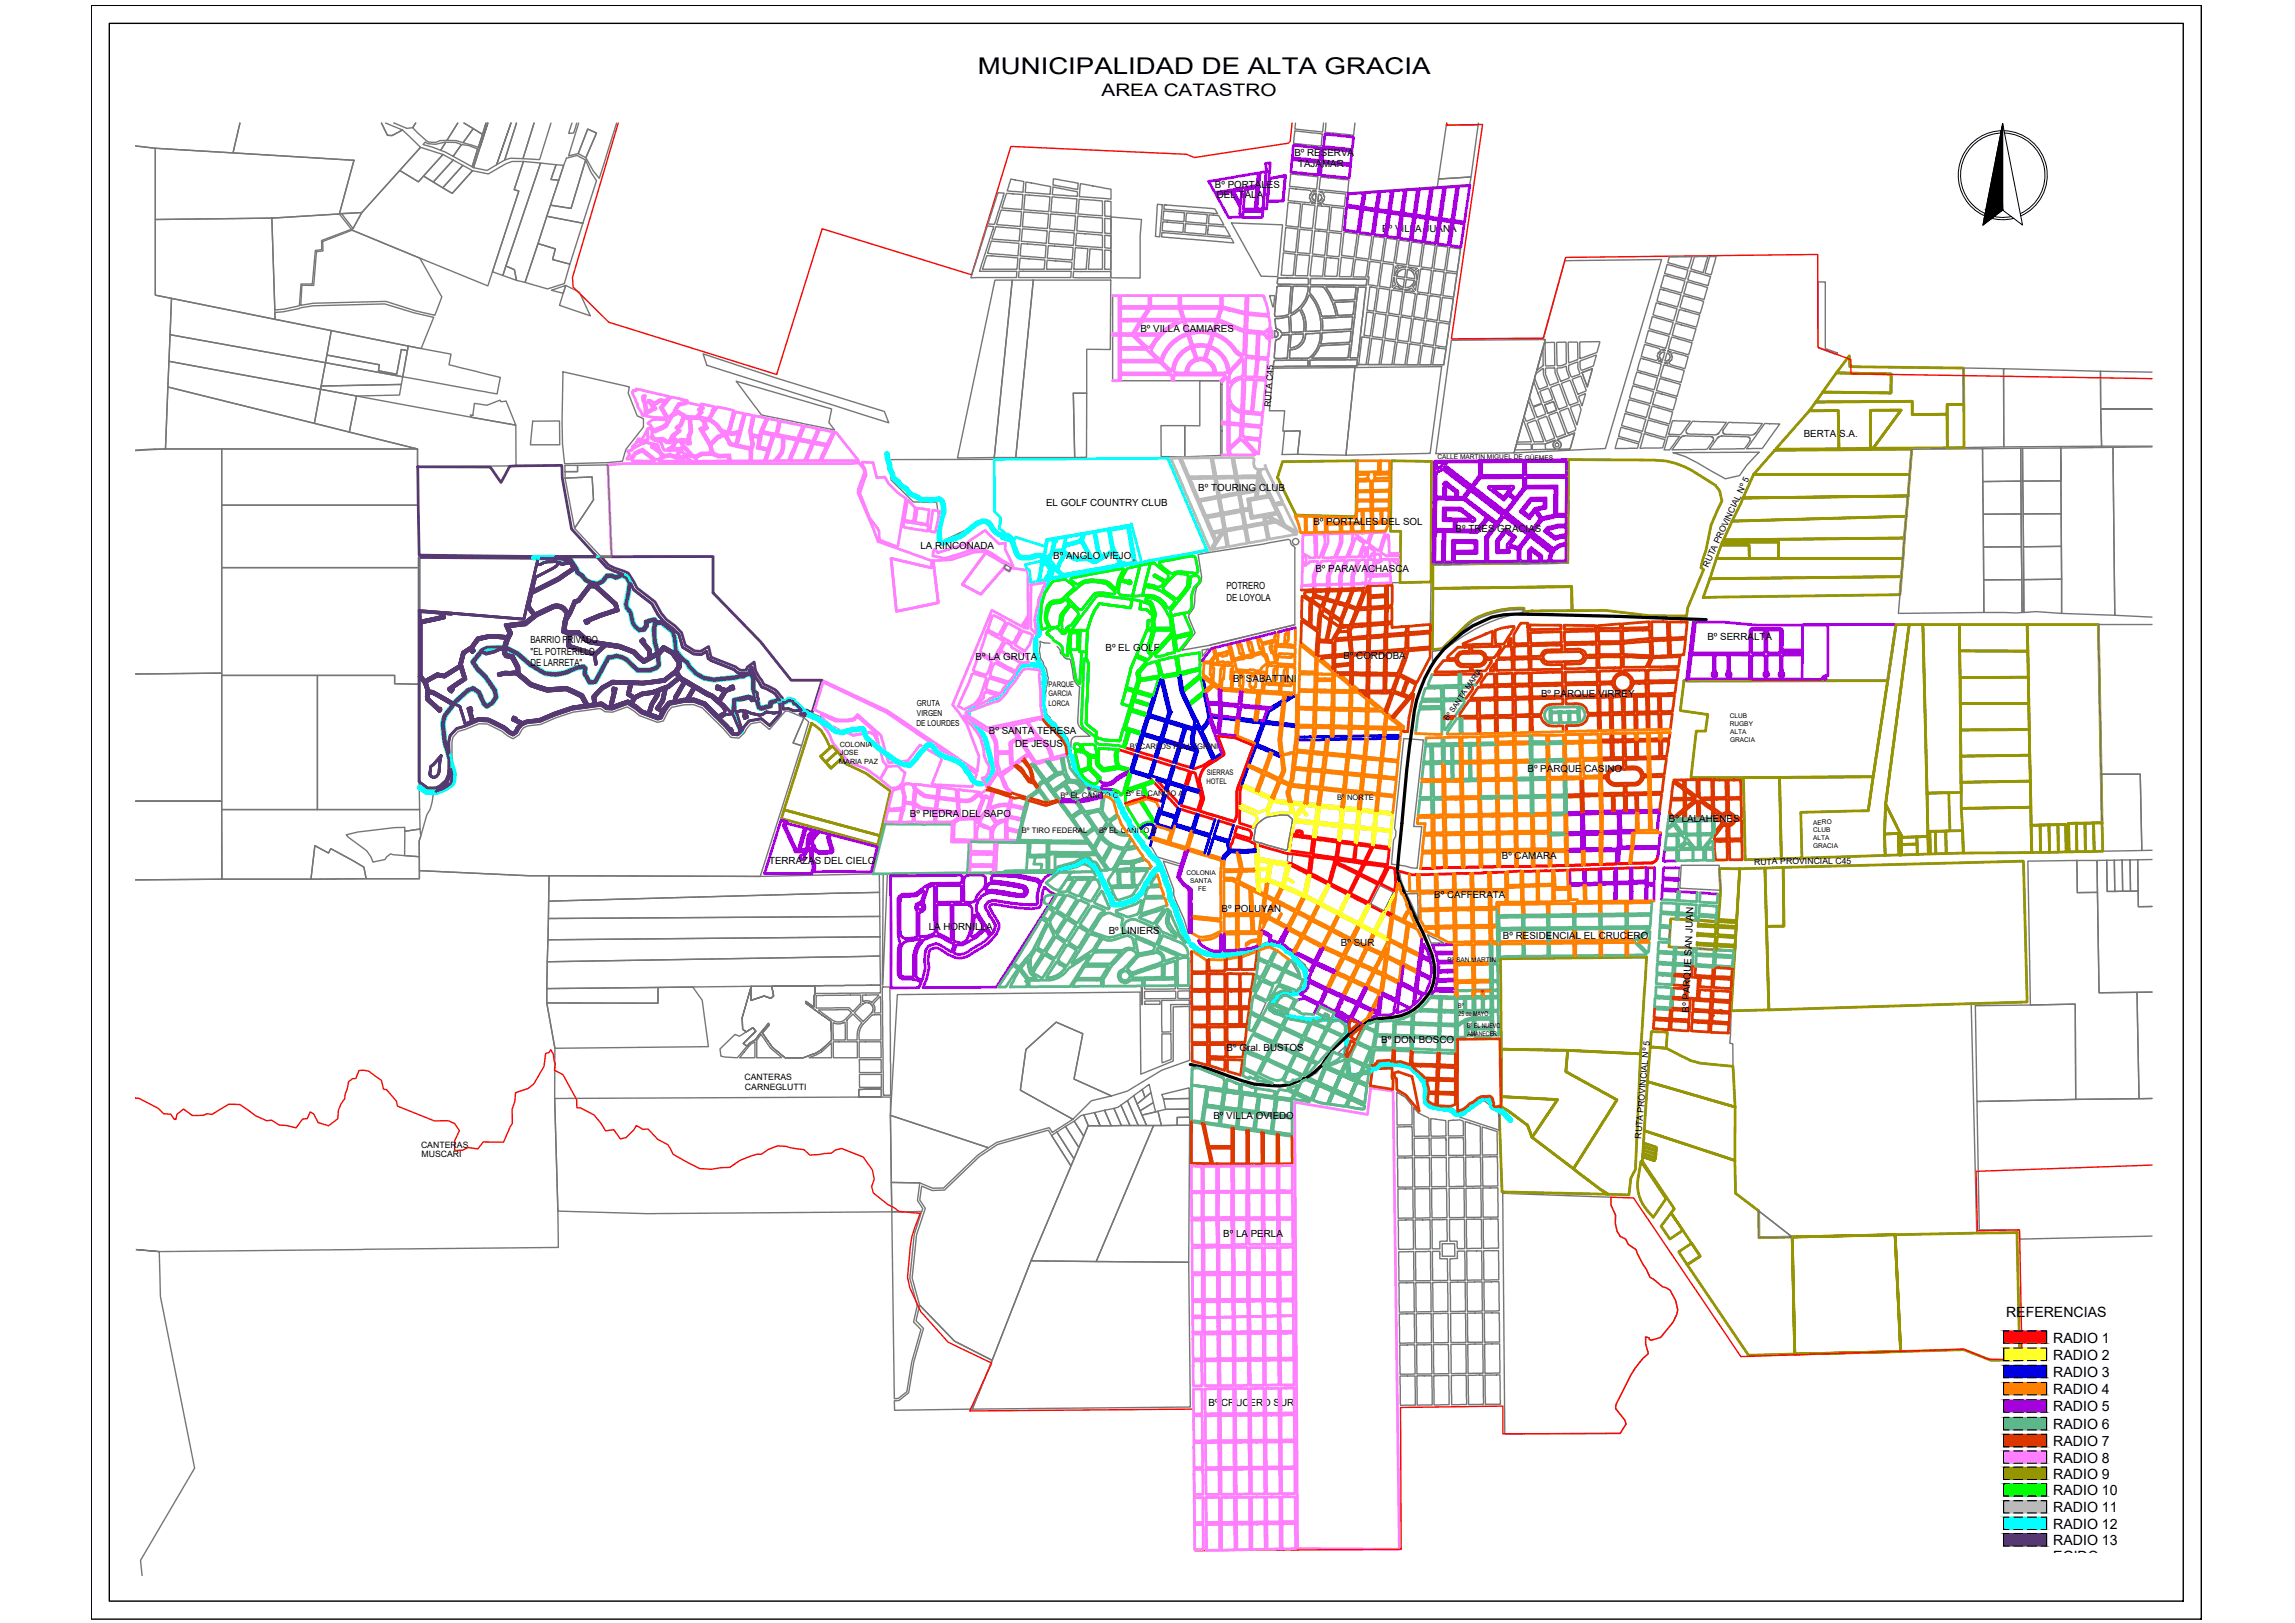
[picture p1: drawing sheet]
<svg xmlns="http://www.w3.org/2000/svg" width="420mm" height="297mm" viewBox="0 0 420 297" stroke-linecap="round" stroke-linejoin="round" font-family="sans-serif">
<defs><g id="words">
<text font-size="4.2" x="179" y="13.5">MUNICIPALIDAD DE ALTA GRACIA</text>
<text font-size="3.2" x="201.7" y="17.6">AREA CATASTRO</text>
<g font-size="2.6" fill="#dd3700">
<text x="312.2" y="187">E</text>
<text x="313.6" y="186.3">E</text>
</g>
<g font-size="2.6">
<text x="367.3" y="241">REFERENCIAS</text>
<text x="375.9" y="245.7">RADIO 1</text>
<text x="375.9" y="248.9">RADIO 2</text>
<text x="375.9" y="252.1">RADIO 3</text>
<text x="375.9" y="255.2">RADIO 4</text>
<text x="375.9" y="258.3">RADIO 5</text>
<text x="375.9" y="261.6">RADIO 6</text>
<text x="375.9" y="264.7">RADIO 7</text>
<text x="375.9" y="267.7">RADIO 8</text>
<text x="375.9" y="270.6">RADIO 9</text>
<text x="375.9" y="273.7">RADIO 10</text>
<text x="375.9" y="276.8">RADIO 11</text>
<text x="375.9" y="279.8">RADIO 12</text>
<text x="375.9" y="285.7">EGIDO</text>
<text x="375.9" y="282.8">RADIO 13</text>
</g>
<g font-size="1.8">
<text x="237" y="28.6">Bº RESERVA</text>
<text x="222.4" y="34.4">Bº PORTALES</text>
<text x="237.6" y="30.5">TAJAMAR</text>
<text x="222.8" y="36.3">DEL TALA</text>
<text x="253.1" y="42.4">Bº VILLA JUANA</text>
<text x="208.8" y="60.7">Bº VILLA CAMIARES</text>
<text x="330.2" y="80.1">BERTA S.A.</text>
<text x="219.4" y="89.8">Bº TOURING CLUB</text>
<text x="191.5" y="92.6">EL GOLF COUNTRY CLUB</text>
<text x="168.5" y="100.5">LA RINCONADA</text>
<text x="240.4" y="96.1">Bº PORTALES DEL SOL</text>
<text x="266.5" y="97.4">Bº TRES GRACIAS</text>
<text x="192.8" y="102.3">Bº ANGLO VIEJO</text>
<text x="224.5" y="107.8">POTRERO</text>
<text x="240.8" y="104.7">Bº PARAVACHASCA</text>
<text x="224.5" y="109.9">DE LOYOLA</text>
<text x="97.1" y="117.6">BARRIO PRIVADO</text>
<text x="97.1" y="119.8">&quot;EL POTRERILLO</text>
<text x="202.4" y="119.2">Bº EL GOLF</text>
<text x="312.6" y="117.2">Bº SERRALTA</text>
<text x="97.1" y="122">DE LARRETA&quot;</text>
<text x="178.6" y="120.9">Bº LA GRUTA</text>
<text x="225.7" y="124.9">Bº SABATTINI</text>
<text x="245.9" y="120.5">Bº CORDOBA</text>
<text x="282.1" y="127.5">Bº PARQUE VIRREY</text>
<text x="181" y="134.4">Bº SANTA TERESA</text>
<text x="185.8" y="136.8">DE JESUS</text>
<text x="279.6" y="141.2">Bº PARQUE CASINO</text>
<text x="166.6" y="149.4">Bº PIEDRA DEL SAPO</text>
<text x="305.5" y="150.4">Bº LALAHENES</text>
<text x="140.8" y="158.2">TERRAZAS DEL CIELO</text>
<text x="274.9" y="157.2">Bº CAMARA</text>
<text x="223.6" y="166.9">Bº POLUYAN</text>
<text x="262.6" y="164.3">Bº CAFFERATA</text>
<text x="170" y="170.1">LA HORNILLA</text>
<text x="203" y="170.9">Bº LINIERS</text>
<text x="245.5" y="173.1">Bº SUR</text>
<text x="275.2" y="171.9">Bº RESIDENCIAL EL CRUCERO</text>
<text x="309.2" y="185.4" transform="rotate(-88 309.2 185.4)">Bº PARQUE SAN JUAN</text>
<text x="252.9" y="190.9">Bº DON BOSCO</text>
<text x="224.6" y="192.4">Bº Gral. BUSTOS</text>
<text x="222.2" y="204.8">Bº VILLA OVIEDO</text>
<text x="223.9" y="226.5">Bº LA PERLA</text>
<text x="221.2" y="257.3">Bº CRUCERO SUR</text>
</g>
<g font-size="1.6">
<text x="232.6" y="74.5" transform="rotate(-86 232.6 74.5)">RUTA C45</text>
<text x="312.7" y="103.9" transform="rotate(-65 312.7 103.9)">RUTA PROVINCIAL Nº 5</text>
<text x="321.1" y="158.2" transform="rotate(-1 321.1 158.2)">RUTA PROVINCIAL C45</text>
<text x="136.3" y="197.7">CANTERAS</text>
<text x="136.4" y="199.5">CARNEGLUTTI</text>
<text x="300.5" y="208.4" transform="rotate(-85 300.5 208.4)">RUTA PROVINCIAL Nº 5</text>
<text x="77.1" y="210.1">CANTERAS</text>
<text x="77.2" y="211.8">MUSCARI</text>
</g>
<g font-size="1.5">
<text x="167.8" y="129.3">GRUTA</text>
<text x="167.9" y="131.1">VIRGEN</text>
<text x="167.8" y="132.9">DE LOURDES</text>
</g>
<g font-size="1.4">
<text x="192" y="125.8">PARQUE</text>
<text x="192" y="127.5">GARCIA</text>
<text x="192" y="129.2">LORCA</text>
<text x="206.9" y="137.2">Bº CARLOS PELLEGRINI</text>
<text x="265.1" y="132" transform="rotate(-56 265.1 132)">Bº SANTA MARIA</text>
<text x="220.9" y="143.4">HOTEL</text>
<text x="220.9" y="141.8">SIERRAS</text>
<text x="194.1" y="146">Bº EL CAÑITO C</text>
<text x="206.1" y="145.8">Bº EL CAÑITO A</text>
<text x="244.8" y="146.4">Bº NORTE</text>
<text x="187.1" y="152.5">Bº TIRO FEDERAL</text>
<text x="201.2" y="152.4">Bº EL CAÑITO B</text>
</g>
<g font-size="1.3">
<text x="153.7" y="136.7" transform="rotate(1 153.7 136.7)">COLONIA</text>
<text x="153.7" y="139.8" transform="rotate(1 153.7 139.8)">MARIA PAZ</text>
<text x="153.7" y="138.2" transform="rotate(1 153.7 138.2)">JOSE</text>
</g>
<g font-size="1.2">
<text x="263.2" y="83.9" transform="rotate(1 263.2 83.9)">CALLE MARTIN MIGUEL DE GÜEMES</text>
<text x="316.7" y="131.5">CLUB</text>
<text x="316.7" y="132.9">RUGBY</text>
<text x="316.7" y="135.8" transform="rotate(-1 316.7 135.8)">GRACIA</text>
<text x="316.8" y="134.4">ALTA</text>
<text x="331.9" y="155.2" transform="rotate(-1 331.9 155.2)">GRACIA</text>
<text x="331.9" y="152.4" transform="rotate(-1 331.9 152.4)">CLUB</text>
<text x="332" y="153.8" transform="rotate(-1 332 153.8)">ALTA</text>
<text x="332" y="150.9" transform="rotate(-1 332 150.9)">AERO</text>
<text x="217.2" y="160.1">COLONIA</text>
<text x="217.9" y="161.6">SANTA</text>
<text x="219.4" y="163.1">FE</text>
<text x="265" y="176.1">Bº SAN MARTIN</text>
<text x="267" y="184.5">Bº</text>
<text x="267" y="185.9">25 de MAYO</text>
<text x="268.6" y="188.2">Bº EL NUEVO</text>
<text x="268.6" y="189.7">AMANECER</text>
</g>
<text font-size=".3" fill="#563972" x="85.3" y="132.8" transform="rotate(-23 85.3 132.8)">PASILLO PRIVADO</text>
</g></defs>
<!-- layer: 0 -->
<g fill="none" stroke="#767676" stroke-width=".25">
<path d="M28.4 27.1l36.4 2.2-2.7 9.9-12.3 .7-21.4 .3zM49.8 39.9l12.3-.7 2.2 2.8-5.4 2v1.7l-1.2 .1-.5 6.2h-2.1l-.3 4-2.9 .6-1.6 .1zM62.5 39.1l3.7-.2-1.6 2.9zM70.6 22.5l3.1 1.3-1.9 1h-.9l-1.1-2.3 1.1 2.3h.9l1.9-1 3.3 3.2-10.8 11.9-4.1 .3 2.7-9.9-22.1-1.3 1.2-5.5-1.2 5.5-14.3-.9-3.6-.4 3.6 .4v26.9l3 .6-1.1 27.6-5.5 .3M72.1 22.5l2.4 1 1.1-.1 .5-.9-.5 .9 .8 .9 2 1.7 1.3 .1 .8-.4h1.3l2-3.2-2 3.2h1.8l1.2 .4 1.8-2.6-1.7-1 3.4 2.1 .7-2.1-1.4 4.5 .3 .1 1.4-4.6-2.6 8.2 2.5 .5 1.7-1.1 2.6-7.6-2.6 7.6 1.5-.8 2.2-6.8-2.2 6.8 1-.3h2.3l2.1-6.5-2.1 6.5 3.1 .2 2.1-6.7M73.2 31.2l3.4 2.1 .9-1.1 5.3 3.2 3.7-4.2 2.9 .6 3.2-1.8 1.2-.5h2l-1.7 5.2 .9 .3-5.7 17.3-24.8-10.2 1.7-3.2zM77 27l4.1 1.3-4.5 5-3.4-2.1zM77.8 26l.5 .3 1.4 .1 1.9-.4-.9 1.5-3.2-1zM81.1 28.3l1.9 1-3.7 4-1.8-1.1zM81.6 26l1.9 .1 1 .4-1.5 2.1-2.3-1.1zM83 29.3l1.7 1-3.6 4.1-1.8-1.1zM84.5 26.5l1.3 .1 1.6 .7-1 3.2-3.4-1.9z"/>
<path d="M84.7 30.3l1.8 .9-3.7 4.2-1.7-1zM86.6 23.5l1.7 1.1-.7 2.4-2.8-.9zM87.4 27.3l.3 .1-1 3.3-.3-.2zM95.8 29.5l3.2 .3-6.9 20.6-1.9-.7 4.8-14.7-.9-.3zM99 29.8l2.8 .3-.9 2.8 1.4 .1-6.2 18.7-1.5-.4-.4-1.9-1.6-.7zM100.1 39.6l6.6 1.3-2.4 7.4-3.1-.8 .5-1.9-3.2-1zM101.8 30.1l1.4 .2-.9 2.7-1.4-.1zM103.7 29l1.9-.6 1.6 .9-2.7 8.8-3.7-.6zM105.9 22.5l-1.8 6 1.8-.4 1.7-4.5 1.6 .7-1.9 4.6 1.3 2.4 1.1 1.3 3.2-10.1M107.2 29.3l.9 2.2 1.1 1.6-2.5 7.8-6.6-1.3 .7-2.1 3.7 .6zM107.6 23.6l1.6 .7-1.9 4.6-1.4-.8zM28.4 40.2l21.4-.3 .6 18.6-22-4.5z"/>
<path d="M31.4 54.6l29.2 5.9-1 5.9-28.5-5.1zM50.3 57.2l1.5-.1 5.5-1.1 13.1-.4 5.5 1.7 3.5 .8-2.3 5.7-26.7-5.3zM59.1 44.2l5.4-2.1 12.4 5.1 4 7.2-1.3 3.3-3.5-.8-5.5-1.7-13.3 .3-2.2 .4 .2-3.7h2.1l.5-6.1 1.2-.2zM92.6 48.7l1.6 .7 .4 1.9-2.5-.9zM98.5 44.6l3.2 1-.5 1.9 3.1 .8-1 3.6-3.1 1-4.1-1.2zM101 53.1l2.6-.9-.5 1.5zM332.9 51.6h1.3v12.2l2.2 .8-.2 .3-3.3-1.2zM30.7 70.8l45.7 11.4h-46.1zM30.9 66.1l27.8 5.1-1.1 6.3-26.9-6.7zM31.1 61.3l28.5 5.1-.9 4.8-27.8-5.1zM58.7 71.2l6.6 1.3-1.3 6.6-6.4-1.6zM58.8 70.7l14.7-.3-.4 1.9-7.8 .2-6.6-1.3z"/>
<path d="M59.6 66.4l14.1 2.6-.2 1.4-14.7 .3zM59.8 65l9.7 1.8-.2 1.1 3.3 .6 .9-4.5 1.1 .2-.9 4.8-14.1-2.6zM60.6 60.5l14.1 2.8-.1 .9-1.1-.2-.9 4.5-3.3-.6 .2-1.1-9.7-1.8zM65.3 72.5l29.1 5.3 .1 7.5-18.1 .1v-3.2l-12.4-3.1zM74.7 63.3l7.9 1.5-.4 2 9.4 2.3-.6 3-17.3-3.1zM86.9 73.8l2.2 .4 2.5-1 .1 .3 1-.1 1.7 4.4-8.1-1.4-.2-.5 .5 .1zM97.5 77.1l4.9-.1 .1 4.4h-5.4zM103.1 68.1l12.1 2.7-.2 1.1 1.7 4.2 1.1 .5v1.5l-3.2 4.2-.7 2.1-2.6 .3-7.9 .2-.4-3.6-.1-4.3zM233.1 67.4l15-.1-1.7 16-8.8-.2 .4-4.2h-3.1l.3-3.7h-2.8zM235.1 78.9h2.9l-.4 4.2-2.9 .1zM359.5 67.4l7.3 .1v14.3l-7.2 .1zM366.8 67.5l17.7 .4 .3 13.8-18 .1z"/>
<path d="M394 68.1l-9.5-.2 .1 7h9.4h-9.4l.2 6.8h9.2M24.8 82.4l3.5-.2h12.3v41l-15.8 .2 15.8-.2v23.4h-15.8h15.8v14.3l-15.8 .1 52-.2v-1.5l20 1h3.7l-.4 23.3 1.5 8.3-.1 9.1 .7 27.3-73 .8-4.4-.4 4.4 .4 .2 8.2 6.2 31.4-9.9 16.9 .3 2.8M40.6 82.2h35.8l.2 10.3h-36zM40.6 92.5h36l.1 11.4h-36.1zM103.4 85.2h2.3v1.1h-2.3zM103.4 87.5l5-.2 .3 4.2-3.5 5.2zM103.4 86.3h2.3v-1.1l5.6-.1 .7 16.8h-1.9l-4.9-5.2 3.5-5.2-.3-4.2-5 .2zM162.8 84.1h19.2l.1 9.5 1.1 1.1-.2 2.1 .9 .6-.6 1.1-3.1-3.1-7.7 3.7-1-7.2h-4.3l-4.1-4.1zM350 82.2l13-.1 .2 30-15.7 .2zM363 82.1l6.9-.1 .1 6.1h-7zM363 88.1h7v6h-6.9zM363.1 94.1h6.9l.1 6h-7z"/>
<path d="M369.9 82h.4l.2 30.1h-.3zM370.3 82v6.1l7-.1v-6l9.5-.1 .4 30.7-9.8-.3-.1-30.3zM370.3 88.1l7-.1v6l-6.9 .1zM370.4 94.1l6.9-.1 .1 6-7 .1zM394 81.8l-7.2 .1 .4 30.7 6.8 .3M40.6 103.9h36.1v21.3l-4.5-.1v-1.5h-31.6zM184.1 103.3l1 .6-.3 .7-1-.6zM254.9 106.6l7.1-.1-.1 7.8-7.1 .6zM262.2 119.2l2-.2 4.6-4.5a11.3 11.3 0 0 1 5-2.4l2.6-.4 1.7-.1h.9v.4a32.1 32.1 0 0 0-16.8 9zM363.1 100.1h7v6h-6.9zM363.2 106.1h6.9l.1 6h-7zM370.4 100.1l7-.1v6l-6.9 .1z"/>
<path d="M370.5 106.1l6.9-.1v6.3l-4.7-.4-2.2 .2zM394 114.3h-9.8l.5 27.4h7.1l.3 14 1.9-.1M40.6 123.6h17.5v24.6h-17.5zM58.1 123.6h14.1v1.5l4.5 .1 .1 23h-18.7zM83.9 133.9l1.3-.4 2.5-1h1.5l2.6 1.3 1.1 .9 1 .5 1.1-.7 .9-1.3 .8-.4 2.3-.2 2.8-1.2 3.1-1.1 5-.6 .9 .6h1.3l2.7-.9 1.3 .7 1 .9 3.3 1.2 1-.2 .9-1.7 .7-.8 2.3-.5 1.6-.1 1.7 .6 3.8 3.9 1.4 1.6 1.5 .1 1-1 .3-.7 .8-.9 1.8-.4 1.7 1.4 2.8-3.3 .6-.1 2.9 1.3-2 4.6 1.6 .5-7.6 23.9-42.4-.1-20-1-.1-5.4 1.4-4.8a8.1 8.1 0 0 0 1.3-4 7 7 0 0 0 3.4-1.5l.3-.5 .2-1.5-.6-1.8v-4l.2-.9zM147.2 131.4l.9 .7-1.3 4.4-1.6-.5zM148.1 130.6l.3-.2 1.9 .8-.4 .8-1.9-1.1zM40.6 148.2h36.2l.1 3.5-2.8 .4v-.7l-1.9 .1-6.7 .8-2.1 .5 .3 .4 3.4 2.5 .8 1.1 .4 1 2.2-.5 .3-.5 .7-.5 .4 .1 4.9 .4v4h-9.8l-.4-2.1-6-3.4-.5 .8-2.5-1.3-.7 6.1h-16.2zM57.6 154.8l2.5 1.3 .5-.8 6 3.4 .4 2.1-10.1 .1zM74.1 152.1l2.8-.4 .1 1.3-.3 .9 .1 2.9-2.7-.2zM161.7 159.9h.8l-1 20.4zM307.8 158.4h6.9l.3 4.5-7.5-.3z"/>
<path d="M371.2 157.6l9-.1 .1 5.9 3.7-.1 .3 18.4 6.9-.1 .4 19.5-11.6 .1-.1-17.4-8.2 .1zM380.2 157.5h3.7l.1 5.8-3.7 .1zM384.7 141.7h7.1l.3 14-7.1 .1zM385.7 157.4h1.4l.1 5.8h-1.4zM387.1 157.4h1.4l.1 5.7-1.4 .1zM388.5 157.4h1.5v5.7h-1.4zM390 157.4h1.4v5.7h-1.4zM394 157.3l-2.6 .1 .1 8.5h2.5h-2.5l-.1-2.8-5.6 .1-.1-5.8-1.8 .1 .4 24.2 9.7-.1h-2.8l.4 19.5 2.4-.1-32.1 .6 .5 23.5h7.3v1.7l24.3-.6M100.2 176l60.9-1 .1 5.3-61.1 .6zM100.3 172l60.8-.5v3.5l-60.9 1zM100.4 168.1l60.7-.4v3.8l-60.8 .5zM100.4 164.9l60.6-1.6 .1 4.4-60.7 .4z"/>
<path d="M100.5 160.3l38.7 .1 21.8-.5v3.4l-60.6 1.6zM100.1 183.6h20.4v-2.9l6.3-.1 1.8 2.4 1.1 8.6-28.1 .3zM100.1 180.9l20.4-.2v2.9h-20.4zM131.8 192l2.8-2.7 .8 .4 2.4-1.6 .6 .6-2.3 2.3 .7 .5-1.8 2.1-3-.3zM137.5 180.5h3.8l.3 1.8-.5 .4-1.2-.4-2.4 .8zM164.3 182l44.4-.4 .2 15 5.9-2.4v-9.9l2.9-.1 .1 9.9-5.1 1.8-6.3 3.8-2.9 .9-6.9-3.1 1.6-8.3-4.8-2.1-5.6 5-1 7.4 9.6 5.4-3.8 2.4-.5-.9-9.6 2.7-1.5 1-18-6zM187.8 192.1l5.6-5 4.8 2.1-1.6 8.3 6.9 3.1-3.7 .9-3.4 3.4-9.6-5.4zM209.1 199.4l1.3-.9 .3 1.5-1.1 .9zM316.9 185l44-1.3 1 42-33.8 .7-10.4-8-.1-6 .1-9.8-.4-7.4-.1-4.1-.5-.2zM361.6 184.1l18.3-.3 .1 17.4-18.1 .4zM101.5 201l61.6-.2 .2 21-44.9 .3-16.3-.4zM163 204.1l18 6-1.9 1.3-6.4 6-1.9 .1-2.4-1-5.2-.1z"/>
<path d="M163.2 216.4l5.2 .1-.4 3.2 .9 1.5-.2 .5-5.4 .1zM168.7 217.1l2 .8 2.2-.1 6.4-6.1 3.3-2.2 9.3-2.7 4.2 6.6-7.3 17.4-7.2 18.2-6.9-3.6-6.4-6.6-1.3-4.9 .8-7.9 1.6-4.9-1-1.5zM192.5 207.8l1-.6 3.1 4.9-.5 1.3zM193.5 207.2l1.6-1 2.4 3.8-.9 2.1zM195.1 206.2l1.6-1 1.7 2.7-.9 2.1zM196.7 205.2l1.2-1 .5-.2 .8 2-.8 1.9zM198.4 204l.8 2h2.2l-1-2.4 1.8-.4 1.2 2.8h-2l-1-2.4zM199.2 206h12l-10.5 24.9-11.9-.1zM202.2 203.2l1.7-.3 1.4 3.1h-1.9zM203.9 202.9l.8-.3 .5-.3 1.7 3.7h-1.6zM205.2 202.3l1.2-.9 2 4.6h-1.5zM206.4 201.4l1.1-.9 2.4 5.5h-1.5z"/>
<path d="M207.5 200.5l1.6-1.1 .5 1.5-1.4 1.2zM208.2 202.1l2.5-2.1 .4 1.8-2.4 1.5zM208.7 203.3l2.4-1.5 .5 1.7-2.5 .6zM209.1 204.1l2.9-.7 .6 2.6h-2.7zM211.2 206h6.6l-.2 25-16.9-.1zM212 203.4l1.4-.4h4.3l.1 1.5h-2.3v1.5h-2.9zM212.7 200.3l5-1.2v1.9l-4.7 .1zM213 201.1l4.7-.1v2h-4.3zM215.5 204.5h2.3v1.5h-2.3zM218.3 205.3l1.9 .3 1.5 7.4-3.4-.1zM275.1 218.4l19.8 .7v1.4l.9 1.9-.1 1.5 .4 1.5 .5 .9 1 .5 .5 1 1.4 .9 .2 .7 1.1 2 .6 .9 .7 1.5 .7 .3 1.6 1.4 .7 .2 .7 .4 1 1.9 .4 1.7-.2 .8-.7 1.5-2.3 2.8-1.7 .5-.4-.1v-.3l-.6-.2v1.3l.5 1.7-1 .9-1.4 1.7-.8 1.4-2.7 5.3-.1 .8 1.7 2.2 .2 .6-1.1 1.7-21.1 .1zM163.3 221.8l5.4-.1-1.3 4.2-.8 8 1.3 5.1-.7 2.9 1.4 1.4-1.7 6-.9 5.4-1.5 1.2-.8 .1z"/>
<path d="M168.3 238.8l6.4 6.6 6.9 3.6-3.6 8.9-14.2 .2-.1-1.7 .9-.1 1.8-1.4 .9-5.6 1.8-6.2-1.4-1.4zM188.8 230.8l28.8 .2 .3 26.5-39.9 .4 3.6-8.9zM322 221.6l6.1 4.8-6.1 .1z"/>
</g>
<!-- layer: RADIO 8 -->
<g fill="none" stroke="#ff7fff" stroke-width=".51">
<path d="M111.3 85.1l3.1-.3h41.5l1.4-.1 .8 1.1 .2 .7-1.2 3v.7l2.9 6.9 .7 2 9.9 3.6-.1 1.2-7.4-1.7 1 9.7 7.7-1.6-1-7.7 3.3-.2 4.2-1.3 1.7-.2 .5 .3-4.3 5.8 3.4 1.8 4.2-4.8 1 .6 .3-.7 3 .5 .1 8.2-1.2 2-5.4-2.9-7.2 17.3 1.2 1.5 1.4 2.1 2.2 5.8-.3 2.8-16.4-11.1-12-5.6h-5.6l-5.7-7.1-8.7-8.9v-6.6h-18.5zM157.8 84.7h2l.7 2.7 1.5-.1 .7 1.2 1.6 1.6 1.5 1.1-1.5 8.9-3.3-1.3-.1-1.5-.2-.6-1.5-1.9-1.8-4.5 1.2-3.4-.2-1.1zM163.1 102.2l7.4 1.7 .1-1.2 .2-.1 1 7.7-7.7 1.6zM180.5 101.2l3.6 2.1-.3 .7-4.2 4.8-3.4-1.8zM238.5 101.8a.68 .68 0 0 1 .6 .7 .68 .68 0 0 1-.7 .7zM150.3 131.2l1.7 1.6 1.6 .8 1.4 .4 1.2 .6 3-.6 .7 .4a10.8 10.8 0 0 1 1.8 4.9l.8 1-1.4 2.3-2.6-1.9-2.7-1.1-.7-.5-1.1-1.3a6.2 6.2 0 0 1-2-3l-.5-1-1.6-1.8zM150.4 130.8l1.3 .6a5.9 5.9 0 0 0 4.8 .3l.3-.4h.4l3.3 2.9 .3 1.8-.7-1.5-.9-.5-3 .6-1.2-.6-1.4-.4-1.6-.8-1.7-1.6zM150.7 124.8l11.7 5.6 16.4 11.3-.8 2.3-7.4-.4 1.9-4.7-.4-.4-3.7-2.1-2.2 2.8-3.5 .4-1.4-5-4.3-3.8-.7 .7-1.3 .3-1.3-.1h-.6l-4-1.8zM162.5 140.3l1.9-.1 1.3 1.2-.4 1.3a1.85 1.85 0 0 1-1.4 1.5l-.8-.1-2-1.5zM162.5 148.4l2.6-.1-.5 2.2-2.5-.1zM163.4 144.7l1.2-.4 .4-.3a6.5 6.5 0 0 1 .2 3.8l-2.6 .2zM165.3 143.8a1.81 1.81 0 0 1 1.7-.2 3.5 3.5 0 0 1 .2 2.5l-.1 .8-1.5-.1a6.6 6.6 0 0 0-.3-3z"/>
<path d="M237 201.7l13.3 2.3 .6-4.9 4.1 .6 1.2 83.8-18.6-.1z"/>
</g>
<!-- layer: RADIO 7 -->
<path d="M249.3 126.7l.9 .1v.7zM251.3 195.6l3.6-.1-.1 1.8 .2 .2v1.9l-4.1-.7z" fill="none" stroke="#dd3700" stroke-width=".51"/>
<!-- layer: RADIO 9 -->
<g fill="none" stroke="#959500" stroke-width=".51">
<path d="M331.2 75.2l5.3-.1 .2 7-11.6 .1zM332.4 73.6l17.7-.2v2.5l6.4-.1v6.2h-13.6l5.2-6.9h-5.6v6.9l-5.8 .1-.2-7-5.3 .1zM336.2 68.2l10 .3v3.4l-12.5-.1zM338.6 65.1l.1 2 20.8 .3v6.6h-3v1.8l-6.4 .1v-2.5l-17.7 .2 1.3-1.8 12.5 .1v-3.4l-10-.3zM342.5 75.1h5.6l-5.2 6.9h-.4zM356.5 74h3l.1 7.9-3.1 .1zM234.8 84.5l13.6-.2-.2 10.3-10.9-.3-3.4-6.9zM254.7 84.3l7.4 .2-.1 22-5.7 .1 .1-9.4h-1.8zM315.1 99.7h5.1l.1 2.5h-6.1zM315.3 99.2h10.3v3h-5.3l-.1-2.5h-5.1zM315.5 98.8l33.1-.3-.2 3.7h-22.8v-3h-10.3zM317.1 95.4l31.9-.9-.4 4-33.1 .3z"/>
<path d="M321 86.8l-1.9 4.3 30.2-.3-.3 3.7-31.9 .9 2-4.3 30.2-.3 .3-4zM324.9 82.4l25.1-.2-.4 4.6h-28.6zM262.3 107.7l25.4-.3 .1 4.4h-7.3l-1.5 .2v-.7a17.8 17.8 0 0 0-9.5 2.2l-5.5 5.2-1.8 .2zM262.3 103.3l24.7-.3 .1-18.9 15.7 .1a13.8 13.8 0 0 1 7.1 2l4.2 2.6 .7 1 .4 1.9-1.9 4.4-1 4.6-.9 3.2 .5 .3-2.9 7.1-.2 1.4h-6.8l-8.1-1-6.1 .1-.1-4.4-25.4 .3zM313 105.9l35.1-.4-.3 3.3-36 .5zM314.2 102.2h34.2l-.3 3.3-35.1 .4zM349.5 114.3h2.5l1 38.8-4.7 .1-3.1-6zM352 114.3h6.7l.4 30.7-6.3 .2zM358.7 114.3h12.4l.1 4.9-12.4-.1zM358.8 119.1l12.4 .1 .1 4.8h-12.5zM371.1 114.3h13.1l.6 36.3-6.1 .1 .1 5.2h-.5l-.1-5-6.4 .1zM148.6 132.4l1.8 1.3 .8 1.5 .8 1.7-1.8 1.5 1.9 2.2 1.9-1.7 .8 .9 3.7 1.7 4.5 3.3-1.9 8.2-17.6-4.8z"/>
<path d="M150.2 138.4l2.1-1.9 1 1.1-2.1 1.9zM151.2 139.5l2.1-1.9 .9 1.1-2.1 1.9zM308.3 124.6l37.3-.1-2.7 17.7-33.3 .1 .9-8.5h1.7l.5-3-5.1-.8zM308.8 124.6h36.8M358.8 124h12.5l.1 4.7-12.5 .1zM358.9 128.8l12.5-.1 .1 4.8-12.6 .1zM358.9 133.6l12.6-.1 .1 4.7-12.6 .2zM359 138.4l12.6-.2 .1 4.8-12.7 .2zM143.5 148.2l17.6 4.8-.4 1.6-17.6-4.8zM314.8 159h3.7l-.5 9.5-3.4-.2 .4-5zM318.5 159l4.6-.1 .7 25.9-6.9 .2zM319.2 142.3h6.6l.3 14.8-6.6 .3z"/>
<path d="M323.1 158.9l3.4-.1 .1 10.7h-3.2zM325.8 142.3l17.1-.1-.9 6.2-12.3 .3 .2 8.4h-3.8zM326.5 158.8l43.9-1.2 .7 25.8-47.3 1.4-.4-15.3h3.2zM342 148.4l5.1-34.1h2.4l-4.3 32.9-.2 5.5 .1 3.8-15.2 .6M345 152.7l2.5-.2 .2 4h-2.6zM345.2 147.2l2.7 5.3-2.9 .2zM347.5 152.5l.2 4-.2-4h.4l.4 .7-.3 .1 .1 3.2h-.4h.4l-.1-3.2 .3-.1-.4-.7zM348 153.3l2.9-.1 .1 1.3-2.9 .1zM348.1 154.6l2.9-.1v1.9l-2.9 .1zM350.9 153.2l2.1-.1v3.2l-2 .1zM352.8 145.2l4-.1 .2 7h-3.7l.1 4.2h-.4zM353.3 152.1h1l.1 4.2h-1z"/>
<path d="M354.3 152.1h1.9l.1 4.1-1.9 .1zM356.2 152.1l3.1-.1 .1 4.1-3.1 .1zM359 143.2l12.7-.2 .1 4.7-12.7 .3zM359.1 148l12.7-.3 .2 8.3-12.6 .1zM371.8 151h1.7l.1 5h-1.6zM373.5 151h1.6l.1 5h-1.6zM375.1 151l1.7-.1v5.1h-1.6zM376.8 150.9h1.4l.1 5-1.5 .1zM378.7 150.7h1.4l.1 5.2h-1.4zM380.1 150.7h1.6l.1 5.2h-1.6zM381.7 150.7l1.6-.1 .1 5.2-1.6 .1zM383.3 150.6h1.5l.2 5.2h-1.6z"/>
<path d="M274.7 175.5l26.7-.3-1.1 17.7-13.3-.7-12.1-.2zM305.9 168.1l12 .8-.3 5.1-12.1-.7zM311 167.6l3.2 .3-.1 .8-3.1-.3zM274.9 192l12.1 .2-.3 3.9 9.3 5.2-7.9 12.6-7.6-5.7 4.6-6.9-10.2-.6zM287 192.2l13.3 .7-.9 21.1-.8 1.6-.4 3.1-3.8-.1-1.5-1-4.8-3.7 7.9-12.6-9.3-5.2zM301.6 198l16.1 4.6-.1 9.8-16.6-5.5zM302.1 191.6l2.9 .3 1.4 .6a14.3 14.3 0 0 0 7.7 2.4l3.2 .3 .4 7.4-16.1-4.6zM302.3 188.8l3 .1-.3 3-2.9-.3zM274.4 202.4l.4 .2a18.4 18.4 0 0 1 4 2.7l.8 .6 .9 2.3 12.4 9.4 1.5 1-19.4-.5zM274.9 200.7l10.2 .6-4.6 6.9-.9-2.3-.8-.6a18.4 18.4 0 0 0-4-2.7zM300.4 212.6l4.6 6.8-2.3 3.4a8.6 8.6 0 0 1-2.8-5 19.8 19.8 0 0 1 .5-5.2zM300.8 211.1l2.3 .8-.2 .5-2.2-.7z"/>
<path d="M300.8 210.5l2.3 .7v.7l-2.3-.8zM300.8 209.8l2.4 .8-.1 .6-2.3-.7zM300.9 209.2l2.3 .8v.6l-2.4-.8zM301 206.9l16.6 5.5 .1 6 4.3 3.2v4.9l6.1-.1 .5 21.4-8.5 .2-11.2-16.5 2.4-1.6-5.4-7.9 .6-.8-5.8-8.6v-.9l2.2 .7 .2-.5 .1-1.9-2.3-.8zM305.9 222l2.2 3.2-2.4 1.6-1.6-2.4zM307.3 229.1l2.4-1.6 1.6 2.4-2.4 1.6zM328.1 226.4l.5 21.4 19.4-.4-1.1-21.4 1.1 21.4-19.4 .4-.5-21.4 18.8-.4zM346.9 226l22.4-.4 .5 23.3-5.3 .1-5-2-11.5 .4z"/>
</g>
<!-- layer: RADIO 5 -->
<g fill="none" stroke="#a500dd" stroke-width=".51">
<path d="M222.6 35.6l2.9-.5 .9 1.6a2.64 2.64 0 0 1 .5 2.5h.6v.6h-2.6zM225.8 35.1l1.6-.3-.3 2.6zM227.6 38.7h3.6l-.1 1.1h-3.6zM227.9 34.8l2.2-.4-.4 3.9h-2.1zM230.7 31.6l1.1-.2-.1 1.9-.5 4.9-1.1 .1zM231.7 29.9l.9-.1-.7 8.4h-.7l.6-7.2zM232.4 32.7l2.9-.6-.4 4.7h-2.9zM262.6 84.4l24.5-.3-.1 18.9-24.7 .3zM264.2 84.7l-1.1-.1v1.1M264.2 84.6a1.59 1.59 0 0 1-1.1 1.2M320.4 115.4v4l-.2 .1h-10.3l-.1-.2 .6-5.4h5.3l6.1 .5h12.8v9.3h-.5M320.8 115h5.1a.45 .45 0 0 1 .4 .5v3.3l.1 .1h3.6v1h-3.6l-.1 .2v2.7"/>
<path d="M320.9 115l-.4 .2-.1 .2M308.8 124.3h21.1l.1-10h17.1l-1.5 10.2-36.8 .1zM323 123.2l.2-.4v-2.7l-.2-.2h-2.2l-.1 .2 .1 4.2h12.7l.1-.1M323 123.1a.44 .44 0 0 0 0 .6 .44 .44 0 0 0 .7 0 .44 .44 0 0 0 0-.6M323.5 122.8v-2.7l.1-.2h2.3l.1 2.9-.2 .4M323.5 122.8l.2 .4M325.8 123.2a.44 .44 0 0 0 0 .6 .44 .44 0 0 0 .6 0 .44 .44 0 0 0 .1-.6M326.3 122.8l.2 .4M334.1 123.7l-.2 .1-.2 .4M287.4 159.2l2.5-.1 .1 2.6-2.6 .1zM290.2 159.1l2.6-.1v2.6l-2.5 .1zM293.1 159h2.6l-.1 2.5-2.5 .1z"/>
<circle cx="334.1" cy="124.1" r=".19"/>
</g>
<!-- layer: RADIO 13 -->
<g fill="none" stroke="#563972" stroke-width=".51">
<path d="M76.5 85.4l13.2 .1 2 2.8 1.6-3 9.6-.1v2.3l1.7 9.3 4.7 5.1-32.6-.3zM76.7 102l21.8 .2-2.6 11.1-19.2-1.5zM76.7 111.8l5.9 .4 .1 .2-5.8-.5v1.8l3.9-.8v-.3l.5-.1 .1 .6-4.3 .9v9.7l.7 .9 2.2-1.3 1.3 .3 2.9-1.8 .5-2.4 1.6-1 1.1-1.6 2-.5 3.5 .2 .3-.6-.7-1.6 3.6-.4 1.6-1.3-1-1.2-.2-.7 1.7-7.4h.6a4.5 4.5 0 0 1 4.1-.2l1.6-.3 .8 1.3a40.3 40.3 0 0 1-7.9 4.5l-.5 2.1 .2 .6 .9 1.1 3.3-1.6a2.45 2.45 0 0 1 2.9 1.4l.9-2.2 .7-.2 2.3-3h.3l-.1 .3h.9l3.6 3.3 .4 1.4-5.2 1.8-.3 .1 .1 .2-.5 .2-.3-.5 2.8-1.1 3-1-.2-.8-3.6-3.2-.9-.1-2.1 2.7-.6 .2-.9 2a4.4 4.4 0 0 0-1 3.1l.8 .3 1.6-.1 2.2 1.7 5.3 .8 2.8 1.1 1.7 1.6 .9-.5-.1-1.2-1.5-1.8 .5-.4 .4 .4-.2 .2 1.2 1.4 .1 1.2 1.1-.6v.4l-2.5 1.4-1.9-1.8a13.3 13.3 0 0 0-4.9-1.3l-2 1.8 .2 1.5-.2 .1-.2-1.7-4.8-1.6v-2.3l-1-.3 .3-2.1 .4-1.3a1.98 1.98 0 0 0-2.3-1.1l-1.8 .9a11.8 11.8 0 0 0-3.3 2.2l-3.2 .4 .6 1.2-.7 1.3-.3 1.2h-.5l.5-1.6-3.3-.1-1.8 .4-1.1 1.5 .4 .5-.4 .4-.5-.6-1 .7-.5 2 .8 2.7-2.5 1.6 .2 .3-.3 .5-.5-.3-.1-.4 2.8-1.8-.6-2.1-2.9 1.8-1.3-.2-2.1 1.1 .5 1.6 .7 .1 3.8 2.2-.2 .2-1-.5a8.9 8.9 0 0 0-3.3-1.6l-.1 1 1.9 1.8h.4v.4l-.2 .2-2.4-2.2-.1-.5a4 4 0 0 0-1.3-3.7zM76.9 111.9l5.8 .5-.1-.2 13.3 1.1 .6-2.6 .2 .7 1 1.2-1.6 1.3-3.6 .4 .7 1.6-.3 .6-3.5-.2-2 .5-1.1 1.6-1.6 1-.5 2.4-2.9 1.8-1.3-.3-2.2 1.3-.7-.9v-9.7l4.3-.9-.1-.6-.5 .1v.3l-3.9 .8zM88.2 119.3l.8 .4 3.1-1 .1 .9 .4 .6 1 .2 1 1.7v1l-2.2-.1-1.2 .3 .1 .4 1.2-.3 1.7-.1 .4 .1 .6 .5a7.1 7.1 0 0 0 3.4 2.1l1.5 .5 3.5-.3 2.7 1.3 .9 1.6a14.9 14.9 0 0 0-5.7 1.4l-2.8 1.2-2.3 .3-.7 .2-1.3-.5 .1-.3-.5-.2-.2 .5 1.5 .8-.6 .6-.4 .8-.4 .3-.5-.3a14.8 14.8 0 0 0-4-2.3l-1.9-.1-.8 .4-.5-1.8 .2-.1-.2-.5-.5 .2 .6 2.3-1.1 .5-1-3.2-.9-.5 .3-.4 2.1-1.9 .9-.4 .9 .7 1 2.1 .6 .6 1.1-.7 .8-1.1-.3-1.4-1.8-2.6-1.3-1.3-.9-1.2zM92.1 118.7h.5v.8l.2 .3 1.1 .2 1.1 2v1.2l1.3 1a3.8 3.8 0 0 0 2.4 1.4 4.2 4.2 0 0 0 3.2 .3l1.8-.1 3 1.4 .9 1.8 1.1-.2-.2-1.3 1.7-1.8 1.9-1h1.7a26.9 26.9 0 0 0 7.7-.3l2.1-1.6 .5-.9v-.7l-1.1-1.6-1.4-.8-1 1.1v-.6l.8-1 1.9 1 1.2 1.8 .1 .9-.5 .9a2.49 2.49 0 0 0 1.3 1.5l5.1 2.8 1.1 .9 1-1.7-1.5-.3 .2-.6 .5 .1v.3l1.1 .3 .8-.3-.1-.2 .6-.2 .2 .6-1.4 .4-1.2 1.9 1.9 1.9 .5-.1-.1 .4a2.98 2.98 0 0 0-2.3 .8l1.9 2h.2l.2 .5-.2 .1 .2 .3 .9 .1 .4-.5 .1 .2-.4 .4-1-.1-1.3-1.4-4-4-1.8-.6h-1.8l-2.6 .5-.8 1.1-.7 1.4-.7 .2-3-1.1-1-.8-1.5-1-2.9 1.1-1-.1-.9-.6-5.3 .7-3.2 1.1-2.8 1.1-2.3 .2-1 .5-.5 .7-.4 .7-.7 .4-.7-.3-1-.8-2.8-1.4-1.8-.1-2.5 1a3 3 0 0 0-2.9 3.5v1.4a17.8 17.8 0 0 1-1-5.3l.3-1.4 1.8-2.3 .9 .5 1 3.2 1.1-.5-.6-2.3 .5-.2 .2 .5-.2 .1 .5 1.8 .8-.4 1.2 .1a5.9 5.9 0 0 1 3 1.1l2.2 1.5 .4-.3 .4-.8 .6-.6-1.5-.8 .2-.5 .5 .2-.1 .3 1.3 .5 .7-.2 2.3-.3a29.6 29.6 0 0 1 6.9-2.4l1.6-.2-.9-1.6-1.2-.6-1.5-.7-3.5 .3-1.5-.5a4.3 4.3 0 0 1-2.7-1.5l-1.3-1.1-.4-.1-1.7 .1-1.2 .3-.1-.4 1.2-.3 2.2 .1v-1l-1-1.7-1-.2-.4-.6zM92.6 118.7l2.1 1.1 2.3 2 2.7 1.6 2 .2 1.8-.3 2.1-1 1.2-.1 .2 .1-.1 1 1 1.8 1.1-.2 2.5-4.5h.5l.8-.2 1 .2 .8 .5 2.1 1.9h2.3l1.3-.5 .5-.5-.2-1.9 1-1.1 1.4 .8 1.1 1.6v.7l-.5 .9-2.1 1.6a28.8 28.8 0 0 1-8.1 .3h-1.3l-1.9 1-1.7 1.8 .2 1.3-1.1 .2-.9-1.8-3-1.4-1.8 .1a4.2 4.2 0 0 1-3.2-.3 3.8 3.8 0 0 1-2.4-1.4l-1.3-1v-1.2l-1.1-2-1.1-.2-.2-.3zM92.7 118.6l-3.7 .9-.8-.3M93.1 114.7l3.2-.4a14.7 14.7 0 0 1 5.1-3.1 1.98 1.98 0 0 1 2.3 1.1l-.4 1.3-.3 2.1 1 .3v2.3l4.8 1.6 .2 1.7 .2-.1-.2-1.5 2-1.8a13.4 13.4 0 0 1 4.9 1.3l1.9 1.8 2.5-1.4 .2 1.8-.3 .3-1.2 .5h-2.2l-2-1.9-.9-.5-1.1-.2-.8 .3-.7-.1-2.4 4.6-.8 .1-.9-1.6 .1-.9-.5-.5-1.2 .3-2.2 .9-1.7 .3-1.9-.2-2.6-1.6-2.3-2-2.2-1.1 .3-1.2 .7-1.3zM97.4 108.6a40.3 40.3 0 0 0 7.9-4.5l.2 .2v.5l.9 .6 .7 .9 1 .5-2.3 3-.7 .2-.9 2.2a2.45 2.45 0 0 0-2.9-1.4l-3.3 1.6-.9-1.1-.2-.6zM98 105.7l3.2-1.6 .7-.5 .3-.5 .7 .2 1.5-.3 .5 .9-.9 .7a50.8 50.8 0 0 1-6.6 3.6zM98.5 102.2h3.4l2.5 .4 .1 .2-1.6 .3a4.5 4.5 0 0 0-4.1 .2h-.6z"/>
<path d="M101.7 101.9h7.6l1.8 2 2.9 1.2-1.3 .4-.6-.3h-1.1l-.7 1.1-.8 .4a3.1 3.1 0 0 1-2.9-1.5l-.8-.6a4.4 4.4 0 0 0-1.2-2.2zM104.4 116.1l1.4-.1 1.2 1.2 .9 .5 2.6 .4-1.6 1.5-3.5-1.1-1.1-.4zM108.4 106.8l1.1 .2 1-.5 .7-1h.8l.7 .4 1.3-.5 .7 .4 .5 1-.7 3.8 .2 .7 .6 .8 .5 2 .5 .7 .7 .6h1l.5-.8v-.7l1.4-.3a10 10 0 0 0 .4 5.9l-1.1 .6-.1-1.2-1.2-1.4 .2-.2-.4-.4-.5 .4 1.5 1.8 .1 1.2-.9 .5-1.7-1.6-2.8-1.1-5.3-.8-2.2-1.7-1.6 .1-.8-.3a4.4 4.4 0 0 1 1-3.1l.9-2 .6-.2 2.1-2.7 .9 .1 3.6 3.2 .2 .8-3 1-2.8 1.1 .3 .5 .5-.2-.1-.2 .3-.1 5.2-1.8-.4-1.4-3.6-3.3h-.9zM110.1 101.9h20.4v6.6l8.7 8.9 5.7 7.1h5.6l-1.8 6-1-.5h-.5l-1.3-1.3-.4-.1-.1-.5-.9-.2-.8 .4h-.4l-.1-.6-.3-.3a4.7 4.7 0 0 0-3-2.1l-1.6-2.6-.2-1.5-1.3 .9-.2 .5-.9 .1-1-.7-4.3-1.6-.2-.2-.5-1.9-1.4 .9-1.1-.1-1.7-1-.7-2.3-1.2-1.2-1.6-1.2-.9-1.2-1.2-2-3.3-2.6-1.6-2.7-3.6-1.5zM115.5 106.8l.5 1.2 3.4 2.5 1.1 2 1 1.2 2.8 2.4 .7 2.3 1.9 1.3 1.5 .1 1-.6 .3 1.3 .4 .4 4.3 1.7 .5 .5 .6 .1h1.2l-.8 .4-.7 .1a13.8 13.8 0 0 1-6.3 .3l-1.4-.8-1.3-1.3-.3-.7-.9-.7-1.2-1.4-.2-2.4-.4-1.2-2.1-1.7-.9-.1-.2-.5-.9 .2-1 .3v.8l-.3 .6h-.8l-.6-.5-.5-.6-.4-2-.7-.8-.1-.7zM120.1 114.1h1l2 1.6 .3 1.1 .3 2.4 1.2 1.5 .9 .7a5.5 5.5 0 0 0 4.9 3.1l5.4-.6 1-.5 .4 .2 .3 .6-.1 2 .4 1.6-1-.4-2.8 .6-.1 2.2-.5 .1-1.9-1.9 1.2-1.9 1.4-.4-.2-.6-.6 .2 .1 .2-.8 .3-1.1-.3v-.3l-.5-.1-.2 .6 1.5 .3-1 1.7-1.1-.9-5.1-2.8a2.49 2.49 0 0 1-1.3-1.5l.5-.9-.1-.9-1.2-1.8-1.9-1-.8 1-.6-1.9-.1-2.3zM76.7 123.8a4 4 0 0 1 1.3 3.7l.1 .5 2.4 2.2 .2-.2v-.4h-.4l-1.9-1.8 .1-1a8.9 8.9 0 0 1 3.3 1.6l1 .5-1.5 2-.4 1.6a22.4 22.4 0 0 0 1.3 6.4v1.7a3.3 3.3 0 0 1-4 3.6l-1.5-1.1zM78 124.8l2.1-1.1 1.3 .2 2.9-1.8 .6 2.1-2.8 1.8 .1 .4 .5 .3 .3-.5-.2-.3 2.5-1.6-.8-2.7 .5-2 1-.7 .5 .6 .4-.4-.4-.5 1.1-1.5 1.8-.4 3.3 .1-.5 1.6h-3.1l-.9 .5-1.9 2.3 1.1 1.4 1.3 1.2 1.8 2.6 .2 1.2-.7 1-.9 .5-.4-.4-.9-2.1-1.2-.8-1.1 .4-2.2 2.1-.3 .4-3.8-2.2-.7-.1zM80.8 138.3l-.3 .9-.1 2.1-.2 .4-.4 .5-.4 .1-.5-.2-.2-.4 .2-1.4 .5-.4zM110.4 126l1.8-.9h3.1l-.5 2 1.1 .7-.4 .8-.5-.3-3 1 .8-3.3-.5-.1-.2 .5 .2 .1-.6 2.8h-.6l-1-.6-1.1 .1-.1-1.2zM115.7 125.1l2.2 .1 3.8-.5 1.9-1.5 .5 .8-1.8 1.5-1.4 .5a7.9 7.9 0 0 1-3.4 .8l-1.4 .8-.9-.6zM116.4 127.8a4.8 4.8 0 0 1 3.1-.9l.8-.3-.1 .6a8.6 8.6 0 0 0-1.6 3.3 3.6 3.6 0 0 1-2.1-1.3l-.7-.4z"/>
<path d="M120.7 126.4l.9-.3-.5 2.1-1 1.5 1 .6-.3 .8h-.4l-1.4-.5a7.3 7.3 0 0 1 1.5-3.3zM122 126l.5-.2 1.9-1.5 .8 .5-1.6 2.7-.2 .8-1 .2-1.1 1.5-.7-.5 .9-1.2zM125.5 124.9l1.4 .9-1.3 2.2-1.8 .3 .1-.7zM127.2 125.9l2.2 1.4a2.44 2.44 0 0 1 1.6 1l1.3 1.2 .4 .5v.4l-1.1 .7-1.1-1.1a4.6 4.6 0 0 0-2.6-1.8l-.8-.3-1 .1zM131.8 131.4a2.98 2.98 0 0 1 2.3-.8l1.5 3.4-.1 .1-.1-.2-.4 .5-.9-.1-.2-.3 .2-.1-.2-.5h-.2zM134.5 128.2l1.6-.1 1-.4 .5 .6 .6-.2 .3 .4 .3 1.1 .6 .2 1.8-.5v-.6l1-.3 .5 .1 .2 1.8-1.2 .2-1.4-.2-.7 .5-.5 .1-1.6-.3-1.1-.5 .4 1.2-.5 .2-.2-.6h.2l-.2-.8h-.6l-.7 .3-.2-.4zM134.8 130.4l.7-.3h.6l.2 .8h-.2l.2 .6 .5-.2-.4-1.2 1.1 .5 1.6 .3 .5-.1 .7-.5 1.4 .2 1.2-.2v.3l-2 2.2-1.5-1.3-2.3 .5-1 1.1-.2 .6zM137.3 122.4l.4-.3 .1 .8 .7 1.4 .9 1.4a5.3 5.3 0 0 1 3.3 2.3v.2l-.5-.1-1.3 .3v.7l-1.6 .4-.3-.2-.2-1.4-.2-.4v-.7l-.4-.3-.2-.4 .1-2-.4-.7-.6-.5zM143.3 128.6h.4l.8-.5 .6 .2 .2 .5 .4 .1 1.1 1.1-1.5 .1-1-.4-.9 .1zM146.5 130.6l1 .1-.2 .3z"/>
</g>
<!-- layer: RADIO 12 -->
<path d="M182 84.1l32.3-.2 7.2 16.8-13.6 2.5-1.2-7.1-15.1 2.7-.2 1.2-5.5-1.7-.4 1-2.2-.8 .6-1.1-.9-.6 .2-2.1-1.1-1.1zM146.9 130l1 .7" fill="none" stroke="#0ff" stroke-width=".51"/>
<!-- layer: MANZANAS -->
<g fill="none" stroke="#767676" stroke-width=".25">
<path d="M104.7 22.5l-.6 1.9 .9-.1 .6-1.8M182.7 35.3h1.1l-1.4 4.9-.3 .9-1.2-.1zM183.3 38.4l3.7 .3-.2 2.7-4.4-.3zM184.3 35.4l3 .2-.2 2.8-3.7-.3zM185.1 32.8l2.3 .4-.1 2-2.9-.3zM187.4 38.8l4.6 .4-.2 2.6-4.6-.3zM187.6 35.6l4.6 .4-.2 2.7-4.6-.3zM187.8 33.3l4.5 .9v1.4l-4.6-.4zM192.3 39.2l4.6 .3-.2 2.7-4.6-.3zM192.6 36l4.6 .4-.2 2.7-4.6-.3zM192.8 34.2l4.5 .9-.1 .8-4.6-.3zM192.9 32.7l4.5 .8-.1 1.2-4.5-.8z"/>
<path d="M197.3 39.5l4.5 .4v2.7l-4.7-.4zM197.6 36.4l4.2 .4v2.7l-4.5-.3zM197.8 33.6l5.6 1v1.8l-5.8-.4zM202.3 40h1.1v2.8l-1.1-.1zM202.3 36.8l1.1 .1v2.7l-1.1-.1zM203.4 39.7l5.6 .5-.3 3v7.7l-5.3-.1zM211.9 37.4l.9 .1-.5 5.8h-.8zM213 38.6l3.9 .3-.2 1.7-3.8-.3zM213.1 37.5l9.3 .7 .5 .9-9.8-.8zM217.2 39l3.8 .3-.1 1.6-3.8-.3zM221.3 39.3l1.8 .2 1 1.7-2.9-.3zM263.3 32.8l6-.4-.2 1.5-6 .4z"/>
<path d="M264.8 22.9l5.8-.1-1.3 9.6-6 .4zM264.9 22.5l-.1 .4 5.8-.1 .1-.3M103.6 52.2l2.5 1.3 2 4.3-5.7-1.9zM180.7 46.8l5.6 .4-.1 2.1h-6.3zM180.7 41.4l1.2 .1-2.6 8.2h6.9l-.1 1.1h-8.4zM181.5 44.1l5 .4-.1 2.3-5.6-.4zM182.1 51.3h3.2l-3.3 32.4-6.7 .1zM182.3 41.5l4.5 .4-.2 2.2-5-.4zM185.3 51.3h3.9l-3.2 32.4h-4zM186.5 49.7h9.6l-.1 1.1h-9.5zM186.8 47.2l4.5 .4-.1 1.7h-4.6zM187 44.6l4.5 .3-.2 2.3-4.5-.4z"/>
<path d="M187.2 41.9l4.5 .3-.2 2.3-4.5-.3zM189.2 51.3h14.2l-.1 12.7-4.3-.1v8.1h-2.5l.3 11.7h-10.8zM191.7 47.6l4.5 .4v1.3h-4.6zM191.9 45l4.6 .3-.2 2.3-4.6-.4zM192.1 42.3l4.6 .3-.2 2.3-4.6-.4zM196.5 49.7h6.9v1.1h-6.9zM196.9 45.3l2.3 .2-.3 3.8h-2.3zM197.1 42.7l4.7 .4v2.2l-4.9-.3zM199.5 45.6l2.3 .1v3.6h-2.6zM202.3 45.8h1.1v3.5h-1.2zM202.3 43.1h1.1v2.4l-1.1-.2zM212.7 42.5l12.7 1.1 .5 .9-13.2-1.2z"/>
<path d="M212.9 40.6l3.8 .3-.1 1.6-3.8-.3zM217 40.9l3.9 .3-.2 1.7-3.8-.4zM221.2 41.3l3.1 .2 .9 1.8-4.1-.4zM225.5 40.8l9.3 .3-.9 9.5-3-.1zM232.5 54.1h.9l-.3 2h-.1zM233.5 58.3l2.4-.3 .2 2.8-1.2 .1-.3-.1a.84 .84 0 0 0-.8-.6l-.2-.1zM233.8 52.5l.2-.1h1.7l.7 .1-.4 4.9-.3 .2-2.1 .4-.2-.2zM233.9 50.9l5.7 .1v1h-5.6l-.2-.2zM236.3 57.7l.7-.3 .9-.7a5.3 5.3 0 0 1 .7 4h-2.2zM236.7 52.5h2.8a5.4 5.4 0 0 1-3.2 4.8zM239.6 54.1v-.1a7.5 7.5 0 0 1 2.1 4.1l.1 1.3-.1 1.1-2.7 .1a7.2 7.2 0 0 0-.8-4.2l.8-1zM239.9 52.5h2.2a8.9 8.9 0 0 1 2.3 4.4l.2 .8-.1 .1-2.5 .1a9.3 9.3 0 0 0-2.2-4.3z"/>
<path d="M239.9 51l10.4 .1-.2 1.1h-1.6l-8.5-.1-.1-.1zM242 58.3l5.6-.3 .1 .1-.3 2.1-5.3 .3zM242.8 52.5l5.4 .1-.1 2.1-3.9 .3zM244.3 55.4l3.6-.2-.2 2.3-2.7 .2zM248.7 52.6h1.4l-1.5 12.9h-1.4zM286.5 47.7l17.7-.2-10.3 34.6-16.7 .8 5.7-20.8h-.4zM302.5 58l3.8 1-.6 2.2-3.8-1zM303.2 55.4l3.8 1.1-.6 2.2-3.8-1.1zM303.9 52.9l3.8 1.1-.6 2.2-3.8-1.1zM304.7 50.4l3.8 1-.7 2.2-3.8-1zM305.2 48.4l3.8 1-.4 1.7-3.9-1.1zM305.6 47h4.1l-.6 2.1-3.8-1.1z"/>
<path d="M306.7 59.1l3.8 1.1-.6 2.2-3.8-1.1zM307.5 56.6l3.7 1.1-.6 2.2-3.7-1.1zM308.2 54.1l3.7 1.1-.6 2.2-3.7-1.1zM308.9 51.6l3.7 1-.6 2.2-3.7-1zM309.4 49.6l3.8 1-.5 1.7-3.7-1.1zM310.2 47l2.5-.1-.9 3-2.2-.7zM313 46.9h1.2l-.9 3.4-1.1-.3zM115.9 71.4l.3 .1a.24 .24 0 0 0 .3-.1 .24 .24 0 0 0 0-.2l6 1.4-.6 .7-1.1-.2-1 .6-.8-.4a.23 .23 0 0 0-.3 .1 .23 .23 0 0 0 .1 .3l.8 1-1.2 .5a3.9 3.9 0 0 0-.4-2v-.4a.23 .23 0 0 0 0-.3 .23 .23 0 0 0-.3 0 .23 .23 0 0 0 0 .3l-.1 .4 .4 1a2.79 2.79 0 0 1-.1 1.9l-.4-.1-.1-.6-.6-.9-.1-.5-1-2.2zM118.6 78.5l.4-.3 .4 .7v.9a.23 .23 0 0 0-.2 .2 .23 .23 0 0 0 .2 .3l.3 .3 1.3 .3 .4 1.3 .3 .2h.6l.1 .1 1.9-.1-.5 1.1-1.1-.4-1.2 .2-.8-.9-.3-1-2.2-.4-.9 .3-1.6 .9v-.4l.8-.9 2.1-.4zM118.6 78.5v2l-2.1 .4 .3-.6 .6 .1 .6-.8zM118.6 77.4l.6-.4a2.12 2.12 0 0 1 1.8-.2l1.2 .1a1.93 1.93 0 0 1-1.4 1.3 1.26 1.26 0 0 1-1.3 .3 1.84 1.84 0 0 0-.9-1.1zM119.4 78.9l.5 .2 2.1-1 1.1-1.9 1-.6 .9 .6-.3 .8a1.43 1.43 0 0 1-1 1.2l.4 .6-.3 .3a2.41 2.41 0 0 0-1.3 1.6h-.4l-.7-.5-1.5 .1-.5-.5z"/>
<path d="M119.5 74l.3 .1 1.1-.7 .7 .3-.8 .9 1.1 1.9-2-.1-1.6-.3 .1-.5 1.8-.8zM122.9 72.6l3 .7-.5 .3-1.2 .2-.6 .9-.4 1a1.04 1.04 0 0 0-.7 .8l-1.2-1.9zM124.4 74.2l1.5-.5 2.2 .5 .2 .4-.5 .3 .4 .5-.7 .8a3.4 3.4 0 0 1-2.6-.5l-.7-.4-.5 .2 .2-.7zM125.4 76.3l.3 .2h.4l.1 1.5a1.79 1.79 0 0 1-.3 1.8l.1 1.1-.3-.4-1-.1-1 .2-.3-.8 1.2-.9-.4-.6a1.62 1.62 0 0 0 1-1.5zM126.5 76.6h1.6l.7 .7v.5l.3 .4-1 .2 1.2 2.1a4.2 4.2 0 0 1 .9 2.3l-1.8 .1-1.1 .5-.5-.1-1.5-1.6-.3-.9h.5l.3 .5h.6a2.55 2.55 0 0 1 .2-2.2zM128.4 73.9l2.6 .6-.3 .5h-.2a.21 .21 0 0 0-.2 .2 .21 .21 0 0 0 .1 .2l-.7 1.2-1.7-.3 .6-.9-.3-.4 .5-.2zM128.7 64.8l13.2 4.3 20 6.2 .8 2.1-33.3-10.6zM128.8 76.8a3.9 3.9 0 0 1 3.1 2.1l.9 .4-1.5 .5-1.3 1.4-1.4-2.5h.3l.7-.3a1.14 1.14 0 0 1-.3-1.3zM131.3 74.5l3 .6-1 3.9a2.61 2.61 0 0 1-2-1.4l-1.3-.9zM133 79.6l.4-.2 .6 .2 1.1-.3-.5 2-.8-.1zM134.6 75.4l1.5 .3-.8 3.2-1.3 .3-.4-.1zM134.8 69.8l17.5 5-.5 2.5 1 1.4-13.4-2.8z"/>
<path d="M136.5 75.7l1.3 .3-.3 1.5a4.6 4.6 0 0 0-.1 3l.3 .8-.3 .7-2.4-.6zM137.7 79.9l1.3 .2-.4 1.9 1.9 .4-.6 2h-2.3l.1-2.2 .3-.8zM138.1 76.1l2.2 .4-1.1 2.5-.1 .8-1.5-.3v-1.1zM139.5 79.3l1.9 .4-.8 2.4-1.6-.4zM140.6 76.6l2 .4-.5 2.5-2.5-.5zM141.7 79.8l1.5 .2a4.4 4.4 0 0 1-.6 3.3l-.8 1-1.5 .1zM142.9 77.1l4.1 .8-1 2.3-3.6-.7zM147.3 78l2.4 .5-1 2.3-2.3-.5zM150.1 78.5l2.4 .5-1.1 2.3-2.3-.4zM152.9 79.1l.2 .1 4.1 5.1h-6.8zM196.5 72h2.5l-.1 11.7h-2.1zM212.5 77.9h4.4v5.7h-4.3z"/>
<path d="M219.7 69.7h3.8v13.7l-6.6 .2v-5.7h2.8zM232.4 60.8l.5-.3v1.3l-.5-.3zM233.2 66.1l.2-.1 6-.1 .1 1.2h-6.4zM233.3 60.5l.4 .1 .3 .3-.1 .6-.4 .3h-.1zM233.6 62.2l.6-.2 .4-.7h1.4l-.4 4.3-2.3-.1zM236.4 61.3l2.1-.2a2.19 2.19 0 0 1-2.3 2.5zM239 61.2l2.7-.2-.1 1.5-.6 1.5-.7 .9-.8 .7h-3.3v-1.5l1.2-.3 .9-.7 .5-.9zM239.8 66l8.7-.2-.1 1.2h-2.3l-6.3 .1zM241.6 63.4l.1-.1 5.3-.3-.2 2.4-1 .1h-5.6l1-1.2zM242 60.9l5.3-.3-.1 1.9-.2 .2-5.1 .2-.1-.1 .2-.9zM248.1 67.3l15.8-.2-2.1 15.9-15.4 .3zM265.7 62.3l17.2-.2-5.7 20.8-14.3 .1z"/>
<path d="M296.8 78.2l3.8 1.1-.5 1.6-3.8-1.1zM297.5 75.6l3.8 1.2-.6 2.2-3.8-1.1zM298.2 73.2l3.8 1-.6 2.2-3.8-1zM298.9 70.6l3.8 1.1-.6 2.2-3.8-1.1zM299.7 68.1l3.7 1-.6 2.2-3.8-1zM300.4 65.5l3.8 1.1-.6 2.2-3.9-1.1zM301 79.4l3.8 1.1-.4 1.5h-4.1zM301.1 63l2.7 .8 .3 .4-.5 .4-.2 .6 .2 .5-.4 .3-2.7-.8zM301.7 76.9l3.8 1-.6 2.2-3.8-1zM301.8 60.5l3.8 1.1-.6 2.2-3.8-1.1zM302.5 74.3l3.7 1.1-.6 2.2-3.8-1.1zM303.2 71.8l3.7 1.1-.6 2.2-3.8-1.1z"/>
<path d="M303.6 66.1l.2-.1 .5 .3zM303.9 69.3l3.8 1.1-.7 2.2-3.7-1.1zM304 64.7l.3-.2h.5l-.4 1.4-.5-.5-.1-.3zM304.2 63.9l.7 .2h-.6zM304.6 66.8l3.7 1-.6 2.2-3.7-1zM304.7 66.4h.6v.2zM305.2 64.6l.5 .3 .1 .5-.4 .6h-.6zM305.3 64.3l.7 .1-.3 .1zM305.4 79.8l2.1 .1-1.8 2.4h-1zM305.9 64.7l.5-.2 2.7 .8-.6 2.2-2.7-.8-.3-.4 .4-.4 .1 .1 .2-.7zM306.1 61.7l3.7 1-.7 2.2-3.7-1zM306.2 77l3.2 .1-1.7 2.4h-2.2z"/>
<path d="M307.8 80l.4-.2 5 .1 .4 .2 .1 .4-1.2 1.7-6.4 .1zM309.9 77.1l6.1 .2-1.3 1.9-.6 .4-5.1-.2-.3-.3v-.4zM316.5 77.3l6.2 .2-1.2 1.7-.6 .4-5.2-.1-.3-.3v-.4zM323.1 77.5l2.7 .1-3.2 4.5h-2.8zM114.9 82.5l.8-.1v-.2l1.6-.9 .9-.3 2.2 .4 .3 1-1-.7a.23 .23 0 0 0-.2-.2 .23 .23 0 0 0-.2 .2 .23 .23 0 0 0 .2 .3l1 .7 .7 .8-.7 .6h-.5l-2.4-1.9-.3 .1a2.2 2.2 0 0 0-1.8 1.7h-.7l.5-.9zM116.4 83.1l1.2-.5 2.2 1.8h-4.1zM120 80.6h1.4a1.26 1.26 0 0 0 1.3 .5l.5-.9a1.35 1.35 0 0 1-.7 1.9l-.2 .1v.2h-.6l-.3-.2-.4-1.3zM120.6 84.4a2.21 2.21 0 0 1 2.6-.7l.6 .2h1.1v.6zM123.8 80.9l.7-.1 .5 .9a2.12 2.12 0 0 1-1.9 .4v-.1a1.52 1.52 0 0 0 .7-1.1zM124.7 82.3a1.37 1.37 0 0 0 1 1l1.6 .6 .4 .6h-1l-1.5-1 .1 1h1.4l-1.5-1-1.1 .1zM124.7 82.3l.5-.3 1.4 1.6-.9-.3a1.37 1.37 0 0 1-1-1zM127.3 83.9a2.49 2.49 0 0 1 1.8-.7h1.3l.4 .2a4.8 4.8 0 0 0 2.5 .2l.1 .8-5.7 .1z"/>
<path d="M131.3 80.3l.2-.2 1.2-.4 .6 1.1a.76 .76 0 0 0 1 .8l3.1 .7-.2 2.1h-3.5l-.1-1.2-.6 .1a3 3 0 0 1-2.4-.4l-.4-1.4zM143.5 80.1l2.4 .5-1.6 3.7h-2.1a3.5 3.5 0 0 0 1.3-2.8zM146.2 80.6l2.4 .5-1.3 3.2h-2.6zM149 81.2l2.3 .4-1.3 2.7h-2.4zM165.5 95.5l4.5 .7-.2 1-4.5-.8zM166.2 91.5l1.4 1.4-.4 2.6-1.6-.3zM167.9 93l2.2 .3-.3 2.7-2.3-.4zM170.8 93.3l1.3 .3-.9 3.8-.9-.2zM176.8 99.6l3.5-2.5 2.6 2.4 1.2-.1-.1 1.1 1.4 3.1-3.9-2.4a3.3 3.3 0 0 0-2.7-.6l-1.1 .1zM214.3 83.9l1.6-.1 6.5 15.4-.9 1.5zM216.2 83.8h5.5l.6 3.4h-4.6zM217.8 87.6l4.6-.1 .6 3.3-3.5 .6z"/>
<path d="M219.6 91.7l3.4-.6 .5 2.8-2.7 .5zM220.9 94.8l2.7-.5 .5 2.6-2.1 .4zM222 83.8l3.5-.1 .6 3.5h-3.5zM222.2 97.6l1.4-.2-.9 1.5zM222.7 87.5h3.5l.4 2.6-3.3 .7zM223.3 91.1l3.4-.6 .5 2.8-3.4 .6zM223.9 94.2l3.4-.6 .4 2.7-3.3 .6zM224.1 97.3l.5 2.8-2.6 .5zM224.4 97.2l3.4-.6 .5 2.8-3.4 .6zM226.5 87.5h3.7l-.2 2-3 .6zM227.1 90.4l2.8-.5-.1 1.2-1.4 .2 .3 1.7-1.1 .2zM227.6 93.6l1.2-.2 .2 1.5 2.3-.4 .2 1.1-3.4 .6z"/>
<path d="M228.2 96.6l3.3-.7 .6 2.9-3.4 .6zM228.8 91.6l3.6-.6 1.3 2.7-4.4 .8zM230.6 87.3l1.6 3.3-2 .4zM231.6 94.4l1.5 .9-1.3 .2zM231.9 95.9l1.7-.3 3.8 2.2-5 .9zM232.2 94.4l1.7-.3 .9 1.7zM233.5 92.5l1.5-.3 2.5 5.2-1.8-1a1.93 1.93 0 0 1-1-1.4zM235.7 98.8l-4.6 .8-11.7 1.9 .6 4.1-.1 .9-.8 1-.3 1.3a4.1 4.1 0 0 1-1.2 3.8l.1 .5M235.7 98.7l.5 .2 .1 .1M236.2 99.1a.95 .95 0 0 0 .6 .8M236.8 99.9l.3 .5M238.5 97.9l2.2-.1v4.3h-1v-.2l-.9-.5-.3 .1z"/>
<path d="M241 97.8l1.5-.1a4.8 4.8 0 0 1-.6 3.5l-.3 .8-.5-.1zM248.5 84.3h.1M296.2 80.2l3.8 1-.2 .8-4.1 .1zM306.3 82.8h15.8a24.3 24.3 0 0 0-3.6 4.2l-2.6 .6-7.3-4zM314.4 80.2l.7-.4 4.6 .1 .4 .1 .3 .2v.4l-1.1 1.5-6.3 .1zM170.9 100.7l.3-.2 .4 .7 4.9-1.5 .9 1.1-3.3 1.1a3.7 3.7 0 0 1-2.9-.1l-.4-.1zM179.2 120l.3-.2 2 1.3v.2l-.5 1.4-.4 .8-2.3-.6-.1-.3zM180.6 115.6l3.2 1.7-1.9 3.3a6 6 0 0 1-2.3-1.3l-.1-.2zM181.6 112.8l.4-.2 1.9 1.1 .1 .1-.1 .5-1 1.8-.3 .1-1.8-1zM183.2 119.1l3.7 2.2-.9 1.4-.3 .1-3.3-2zM184 117.7l.3-.1 .4 .2 .5 .3 .1 .5 2.5 1.4 .5 1.2a3.5 3.5 0 0 1-2.9-.7l-2.2-1.4zM184.5 114l2.3 1.3-1.4 2.3h-.2l-1.8-1-.1-.3z"/>
<path d="M187.2 115.5l1.4 .5 .4 .2-.5 1.8-.9 1.2-1.8-1.2zM187.7 103.3l3-.6-.6 3.7-1.4 .2-.2-2.2-.6-.4zM188.3 113.1l-.1 1.9-.8-.1zM188.8 107l2.5-.4-.1 .7-.2 .3v.3l-.9 1.8v1.3l-.3 .6-.3 1.5 .1 2.9-.9-1zM192.2 117.7a3 3 0 0 1-1.8-.3v.4a5.3 5.3 0 0 0 .3 3.1l.2 .1 .1 .6a3 3 0 0 1 .7 2.1l.3 .3-.5 2-.1 1.9a2.47 2.47 0 0 0 .2 2.1 1.05 1.05 0 0 0 .6 1.3l.4 .7h.1a.98 .98 0 0 1 .7 .8l.2 .1a.78 .78 0 0 0 .7 .8l.8 1.1a1.25 1.25 0 0 1 .6 1.3l.3 1.7 .1-1.9a1.12 1.12 0 0 1 .8-1.1l2.7-.1-1.7-1.4M192.3 110.7l.5-.3a4.1 4.1 0 0 0 2.3-.7l.6 .7-.2 .4-.8 1a3.4 3.4 0 0 0-.7 2.4 1.03 1.03 0 0 1-1.3 .7h-.1a1.28 1.28 0 0 1-.8-1.1 4.1 4.1 0 0 1 .5-3.1zM192.6 106.6l.3-.3 2.1-.3 1.6 1.3a1.12 1.12 0 0 1-.7 .9l-.5 .6a2.98 2.98 0 0 1-2.8 1.2l-.4 .3a4.3 4.3 0 0 0-.9 2.8l.1 .6 .4 1a.93 .93 0 0 1-1.1 .4 5.6 5.6 0 0 1-.1-3.1 7.2 7.2 0 0 1 2-5.4zM193.5 118.3l.4 .4 .2 .5M194.1 119.3l.4 .6M195.6 109l2.5-2.1a2.49 2.49 0 0 1 1.7-.4 4.3 4.3 0 0 1 4.4 1.9l-.3 .4-2-.3a2.07 2.07 0 0 0-2.4 1.3l-1.4 1.7-.4 .1a5.9 5.9 0 0 1-2.1-2l-.2-.3zM195.8 111h.1a1 1 0 0 1 .9 .5l.5 .5 .1 .6-1.4 1.9a2.35 2.35 0 0 0-1.2 1.3h-.1a4 4 0 0 1 .6-4.1zM196.1 115.8h1.2l-.1 3.1h-1.3z"/>
<path d="M196.1 105.9l.1-.2 8.2-1.5 1.1-.1h.2l-.1 .2a7.3 7.3 0 0 0-1.2 3.5h-.2l-1.1-1.2-.7-.3-2.3-.2a4 4 0 0 0-2.8 .8l-.3-.1-.8-.5zM197.8 115.4h1.3l-.2 3.9h-1.3zM200.6 109.3l.4-.3h.8l5.4 .7-.2 1.6-5.7-.9a12.4 12.4 0 0 0-2.2 5h-3zM201.3 110.4l5.7 .9 .2-1.6 1.7 .3-.2 1.5 1.3 .1 .8 .8h.3l-.3 1.2h-.6a5.8 5.8 0 0 1-.8 3.1l-1.3 3.1a21.8 21.8 0 0 0-1.9 6l-.8 3 1.5 .5-1.9 6.3h-.8a8.4 8.4 0 0 1-3.6-.6l.1-1.1-1.7-1.3-.2-.3 .4-9.2a4 4 0 0 0-.3-2.5l.1-1.9a13.4 13.4 0 0 1 .9-6l.4-.9zM206.4 104.1l2.3-.6-1.4 5.6-1.9-.2a.67 .67 0 0 1-.6-.8l.3-1.6 .2-.1 1.2 .3a.31 .31 0 0 0 .4 .1 .31 .31 0 0 0 .1-.4 .31 .31 0 0 0-.5 0l-1.2-.3zM208.7 103.5l1.9-.4-1.4 5.9-1.9 .1zM208.9 110l1.7 .7 .5 1.7h-.3l-.8-.8-1.3-.1zM209.5 107.4l1.6 .2a13.1 13.1 0 0 1 3.9 2.3 1.73 1.73 0 0 1-.9 1.4h-.3a4.3 4.3 0 0 0-4.6-2.3zM209.8 109.5a2.85 2.85 0 0 1 3 1.2l1.4 2.2 .2 2h-3l-.1-1 .1-.8a1.94 1.94 0 0 0-.2-1.9 1.37 1.37 0 0 0-1.4-1.3zM210 115.4h1l-.9 3a1.53 1.53 0 0 0 .7 1.7l-.6 .6-2.1-.9zM210.2 113.6h.6l.2 1.3h-.9zM210.6 103.1h.8l2.3 1.8a.68 .68 0 0 1 .2 .9 .68 .68 0 0 1-.8 .3l-1.6-.9-.3 .1 .1 .2 1.7 1.1a1.11 1.11 0 0 1-1.9 .5l-1.5-.2z"/>
<path d="M211.4 115.4h3.1v.4l-3.4 3.9a1.16 1.16 0 0 1-.4-1.7zM212.2 102.9l6-1.1a.61 .61 0 0 1 .7 .4l.4 2.2a.41 .41 0 0 1-.5 .5l-2.4-.3a2.81 2.81 0 0 0-1.7 .3h-.2a6.2 6.2 0 0 1-2.3-1.7zM214.5 112.7l2.2-.5 1.5 3.5-3.1 .8zM214.6 105.6l.9-.6 1.7 .1 .3 .3-.1 1.9-1.4 1.8a.62 .62 0 0 1-.9 .4l-1.8-1.3-.4-.4a.85 .85 0 0 1 .5-.9zM214.7 116.4l.4 3-3.4 .8-.2-.2 .1-.3zM215.2 116.9l3.1-.8-2.4 3h-.2l-.3-.3zM218 105.6a.96 .96 0 0 1 1.5 .1 .96 .96 0 0 1-.5 1.4l-.4 .6a5.2 5.2 0 0 0-.4 3.2l-.3 .8-.3 .4-3.1 .6-.2-.9 3-3.7a2.46 2.46 0 0 0 .6-1.9zM221.8 118.7h.3l.3 1.3-.9 1.2-1.2-.1-.2-.2zM222.4 118.5l2.4-.6 .3 1.3-2.4 .6zM225.2 117.8l1.3-.3 .5 2.2 .3-.1 .1 .6-1.5 .4zM226.8 117.5l1.5-.4 .5 2.1 .3-.1 .2 .7-1.6 .3-.5-2.1-.3 .1zM228.6 117l1.5-.4 .5 2.1h.4l.1 .6-1.5 .4-.5-2.2-.4 .1z"/>
<path d="M230.4 116.5l3.1-.7 .1 .6-.3 .1 .2 .6-2.5 .6-.1-.6-.3 .1zM231.1 118l1.5-.4 .2 .6-.3 .1v.3l.3 .9h.3l.4 1.8-.8-.1-.4 .2-.5-1.6h-.3zM232.7 117.6l.9-.2-.3 2.4-.1-.3-.3-.3-.2-.5 .2-.4zM233.7 118.3l3.4 .2v1.3l-2.9-.2v.3h-.7zM234 115.7l1.7-.5-.1 .9-.3-.1-.1 1.9-1.3 .1zM236 115.2l1.1-.3v3.3h-.7v-.2l-.9-.1v-.6h.3zM237.1 100.4v13.9l-15.5 3.8-5.2 .9 2.4-3.2-1.1-2.7M238 118l2.9 2.3-.1 2.7-2.9-.1zM238.3 107.1h2.1v.7l-.1 .2h-2zM238.3 113.6l2.9 2-.3 4.2-2.7-2.2zM238.4 109.2l.1-.1 1.3 .9-.1 4.2-1.4-1zM238.9 108.5l.2-.2h1.3v.1a1.11 1.11 0 0 1-.3 1.2l-.2 .1-1-.8z"/>
<path d="M240.2 110.3l.1-.1 1.4 1.1-.3 1.6-.2 2.2-1.1-.6zM240.6 109.3h.1l1.6 .5-.3 1.2-1.7-1.1zM240.8 108.3l2.2-.1-.5 1.3-1.6-.5zM241.5 117.5l2.5 .1v2.3l-2.7 .2zM241.8 112.4l1.7 1.1-.8 3.6h-1.2zM242.2 111.6l1.4 .9-.1 1-1.5-.9zM242.7 109.9l1.5 .4 .1 .1-.6 1.7-1.4-.8zM243.3 108.2h1.9l-.7 1.8-1.6-.4zM243.4 107l1.9-.1v.9l-1.8 .1zM243.8 113.7l1.4 1-1.4 2.5h-.7zM244 112.8l1.4 1-.1 .8-1.6-.9zM244.4 102.7l1.9-.2-.7 1.9a3.6 3.6 0 0 0-.3 2.5l-1.9 .1v-.4a3.5 3.5 0 0 1 .4-2.3z"/>
<path d="M244.4 117.3l2.6-.2 .2 2.5-2.8 .2zM244.7 110.5l1.6 .4-.9 2.4-1.4-.9zM245.1 115.7l1.7-.2 .1 1.2-2.5 .2zM245.5 114.9h1.5a.63 .63 0 0 1-.2 .6 .63 .63 0 0 1-.7 .1l-1 .1zM245.6 108.2l1.8-.1-.9 2.4h-.3a1.92 1.92 0 0 1-1.3-.5zM246.7 111l1.6 .6-1.1 2.7-.2 .2-1.3-.1a5.2 5.2 0 0 1 .8-2.7zM247.4 117.1l2.9-.3v2.5l-2.7 .3zM247.5 114.8l2.9-.3v1.9l-3.1 .3a2.94 2.94 0 0 1 .2-1.9zM247.6 120l2.7-.3v3.4h-2.7zM247.8 108.1l1.8-.1-1.2 3.2-1.5-.5zM247.8 106.9l1.6-.1v-.1l.7 .1-.3 .9h-1.8h-.2zM248.7 111.6l1.7-.1v2.6l-2.8 .2z"/>
<path d="M248.9 102.5l1.1-.1 .1 4.4-.7-.1v.1l-1.5 .1a3.3 3.3 0 0 1 .2-2.4zM250.4 107.2v4l-1.5 .1zM250.7 119.7l2.8-.2-.1 3.7-2.8-.1zM250.8 116.8l2.7-.3v2.6l-2.8 .2zM250.8 114.5l2.8-.2v1.9l-2.8 .2zM250.9 109.4l2.7-.2v1.7l-2.7 .2zM250.9 107.2l2.7-.1v1.7l-2.7 .2zM250.9 111.5l2.7-.2v2.6l-2.8 .2zM251 105.6l3.5-.2 .1 .1v1.2l-4 .1zM252 103h.1a.82 .82 0 0 0 .9-.5l.1-.1a1.38 1.38 0 0 1 1.3 .2l.1 1.7v.7l-3.2 .2zM253.9 119.5l3.4-.3-.3 1.2-1.1 2.9-2.1-.1zM253.9 116.5l3.5-.3-.1 2.5-3.4 .3z"/>
<path d="M254 114.2h.8v.7l2.7-.3-.1 1.2-3.5 .3zM254 111.3l.8-.1v2.6l-.8 .1zM254 107.1h.9l-.1 3.7-.8 .1zM254.6 101.3h1.4v.4h-1.3zM257.8 116.2l4-.3v2.5l-4 .3zM257.8 114.6l4.1-.3v1.2l-4.1 .3zM257.8 119.1l4-.3v1.5l-2.4 4.6-3-1.5 1.1-2.9zM262.3 103.2l24.7-.2-24.7 .2M267.2 119.8l.5-.2 3-.1a1.02 1.02 0 0 1 1.1 1 1.02 1.02 0 0 1-1.1 1.1h-2.7a1 1 0 0 1-1-.6 1 1 0 0 1 .2-1.2zM267.8 117.8l5.3-2.3 .1 2.4-5.3 .1zM269.4 118.4l5.3-.1a2.03 2.03 0 0 1-.7 1.5l-.4 .6h-1.5a1.5 1.5 0 0 0-1.8-1.2h-.8zM273.7 115.4l2-.6 1.5-.2v.4l-1.9 2.9h-1.5z"/>
<path d="M275.5 118.3h1.2l.1 2.1h-2.5a1.94 1.94 0 0 1 .8-1.5zM276.5 116.8h.2v1.1h-.5v-.5zM277.2 118.2h2.6l.1 2h-2.7zM278.4 114h1.3l.1 3.8h-2.6a2.91 2.91 0 0 1 .4-2.4zM280.1 114.4h5.7v.7l-5.7 .1zM280.1 115.8l5.7-.2 .1 2-5.6 .2zM280.2 118.2l5.7-.2v.9h-.8a4 4 0 0 0-2.6 .4l-.4 .8h-1.8zM282.7 119.8l.3-.3 .4-.1 5.6-.1a.91 .91 0 0 1 .9 .9 .91 .91 0 0 1-1.1 .8l-5.1 .2a.92 .92 0 0 1-1-.4 .92 .92 0 0 1 0-1zM286.4 114.4l5.8 .1v.6h-5.8zM286.4 115.6l5.8-.1 .1 2-5.8 .1zM286.5 118l5.8-.1v2h-1.9a1.58 1.58 0 0 0-2.1-1.1l-1.8 .1zM292.6 114.5l4.1-.3v.8h-4.1z"/>
<path d="M292.6 115.4h4.1v2h-4zM292.8 117.9l3.9-.1 .1 2h-4zM297 114.2l4.9-.4v1.1l-4.8 .1zM297.1 115.4l4.9-.1 .1 1.5-5 .5zM297.1 117.8l5-.5 .1 2.7-5-.2zM302.4 113.8h2.9v3l-2.8 .1zM302.5 117.3l2.9-.2 .1 2.9-2.9 .1zM305.6 113.8h3.3l-.3 2.9-2.8 .1zM305.8 117.1l2.8-.1-.3 2.8-2.5 .2zM176.4 131.1l3.3 2.1a3.5 3.5 0 0 1 2.5 3v.7a10.2 10.2 0 0 0 .4 3.8l-.2 .6-1.7 2.5-.1 .1-.8-1.5a1.31 1.31 0 0 0 1.2-1.5 1.42 1.42 0 0 0-.3-1.4l-.5-1.2-.1-1.3-.7-2.1-1.2-1.8-1.4-1.2zM176.9 130.4l6.1-2.2 1.2-1.3 .5-.9 1-1.1 1.5-2.2a2.21 2.21 0 0 1 1.8-.2l1.3 .1 .1 .2v.3l-.2 .4 .3 2.7v3.1l.4 1.8-10.1 2.1-3.9-2.5zM177.9 123.4l.4-.1 2.2 .6v.3a14.4 14.4 0 0 1-1.7 4.2l-.5 .5-1.7 .9-1.2-.6 2.1-4.4z"/>
<path d="M180.3 126.7l.2-.1 2.3 .7a8.1 8.1 0 0 0-2.8 1.3l-1.3 .6 .1-.2a2.98 2.98 0 0 0 1.5-2.2zM181 124.3l.3-.1 3 .9-1.1 1.8-.3 .1-2.3-.8-.1-.3zM181.6 133.5l3.3-.7 1.4 2.2-1.4 .9v1.6l-2.3 .1a6.6 6.6 0 0 0-1.1-4zM182 121.5l.4-.1 3.3 1.8v.3l-.8 1.2-.3 .1-3.3-1.1 .4-1.7zM182.7 138l2.2-.1v1.8l.3 .5-2 1.3-.5-1.8zM185.2 136l1.3-.8 1.7 2.7-2.8 2.1zM185.4 132.7l2.6-.5 1.9 2.8-2.8 .6zM186 140l1-.8 .4 .1 1 1.3 .6 2.1-.2 .1a5.2 5.2 0 0 1-1.7-2.1zM187.3 135.9l2.7-.6a3.7 3.7 0 0 1 2.2 2.7l.2 .8-2.8 .7zM187.5 138.9l.8-.6 1 1.2-.5 .3 2.2 3-.6 .4-.4 .6-.8-1.1a5.9 5.9 0 0 0-1.7-3.8zM188.2 132.2l1.9-.6 .9 .1 .7 .9a13 13 0 0 1 2.8 2.8l.6 1.3 .2 1.3-2.5 .6a3.8 3.8 0 0 0-1.5-2.8l-1.2-1zM189.3 139.9l2.2-.5 1.7 2.1-1.7 1.3z"/>
<path d="M192.1 139.2l2.2-.5 .4 2.5-1.1 .2zM194.7 138.6l.7-.1 .3 1.2a3.8 3.8 0 0 0 1.2 2.2l1.8 2.2 .6 .1 .6 1.9-.8 .1a3.1 3.1 0 0 1-2 .1 .54 .54 0 0 1-.3-.6 .54 .54 0 0 1 .3-.5 1.47 1.47 0 0 0 1.3-.9 2.53 2.53 0 0 0-2.6-1.6 10.1 10.1 0 0 1-1.1-4.1zM194.7 120l.1 .3 .6 .3M195.3 120.6l.5 .1 .2 .2M196 120.9l.5 3.3M196.6 124.1l.5 1.1 .6 .5M196.7 136.3l.1-.2h.7l.1 .2 .3 .7a.37 .37 0 0 1-.6 .2l-.7-.3zM196.8 137.5h.2l1.3 .2a1.68 1.68 0 0 1 .9 2v.8l-1.6 .5zM197.3 131.9a1.63 1.63 0 0 0 .6 1.4M197.6 125.8l-.3 6.2M198.1 136.3h1a1.53 1.53 0 0 1 1.4 .2l.3 1.7h-.7l-.6-.1-1.1-.7zM199.7 138.7l1-.1a1.84 1.84 0 0 0 .9 2.2 1.09 1.09 0 0 0 1.2 .2l.4-.1a5.3 5.3 0 0 1 3.2 .2l.1 .1a9.7 9.7 0 0 0-3 1.9l-.7 .2h-.6a.73 .73 0 0 1-.7-.3 .73 .73 0 0 1-.1-.8l-1.7-1.7z"/>
<path d="M200.6 135l.8 .2a8.5 8.5 0 0 0 3.6 .4l.6-2.2 .8 .4-.8 2.9a6.7 6.7 0 0 0-3.4-.4 1.62 1.62 0 0 1-1.6-.5zM201.2 136.9l3.2 .2-.3 1.1 .3 2.1-2.4 .4-.9-1zM204.8 137.2l3 .9-.8 2.7-2.2-.6-.1-.8a4.5 4.5 0 0 1 .1-2.2zM206.1 126.2l1.5 .4-.7 2.7-1.5-.5zM206.9 133.8l2 .7-.8 3-2.2-.7zM207 130.1l3 1-.9 3-3-1zM207.5 128.4l3.1 .9-.5 1.4-2.9-.9zM207.9 120.2l2 .9-1.5 1.6-.3 .4a4.3 4.3 0 0 1-.3 3.1l-1.6-.4 .8-3.5zM208.1 126.7l3 1-.5 1.2-2.9-.9zM208.3 138.3l3 .8-.9 2.8-3-.9zM208.7 124.6l3.5-.5-1 3.2-3.1-.9zM209.3 134.6l3 .9-.9 3-3-.9z"/>
<path d="M210 121.5l.7-.1v-.2l1-.1 .3 .9 .3 1.7-3.6 .5-.1-.9zM210.4 131.2l3 .9-.9 3-3-.9zM211.6 139.3l3 .9-.8 2.7-3-.9zM212.1 120.9l3.1-.7 .4 2.9-2.8 .5zM212.8 135.6l3 .9-1 3-3-.9zM212.8 124l2.9-.4a11.5 11.5 0 0 0 1.8 5.8l1.3 2.8-.3 1-4.6-1.4 .2-.7a2.31 2.31 0 0 0 0-1.9zM213.8 132.2l3 .9-1 3-3-.8zM215.6 120.1l4.1-.6v2.7l-3.6 .9zM216.1 123.5l3.6-.9v.9l-3.2 2.7zM216.1 136.6l2.8 .9-.9 3-2.7-.8zM216.6 126.6l3.3-2.6 .5 2.5-2.8 2.2zM217.2 133.3l1.2 .3a4.9 4.9 0 0 0-.3 2.5l.5 .9-2.3-.7z"/>
<path d="M217.8 129.1l2.6-2.1 .7 3a2.22 2.22 0 0 1-.5 2.5l-.7 .9zM219 132.8l3 6.2-.3 .2a7.7 7.7 0 0 1-3.1 1.5l-.3-.1 1-3.1-.2-.5a2.55 2.55 0 0 1-.6-2.1zM220.2 124l1.7 1.2-1.2 1zM220.4 121.3l1.2 .1-.1 2 .4 .1-.1 1.1-1.5-1.1zM220.8 126.7l1.4-1.2 .7 .4 .3 .3v2.5l-2.1-.2zM221.2 128.8l2 .2 .1 2-1.7-.2zM221.4 131.7l2.3 6.2-1.3 .8-2.3-4.8 .9-1.2zM221.8 131.2l1.4 .2-.3 2.8h-.2l-.8-2.2zM222 121.6l1.8 .2v.5h-.3v.3l-.2 3.1-1.2-.9 .1-2.5-.3-.1zM222.7 120l.3 1.4-1.3-.1zM222.7 120.1l1-.3 .1 .3 .6-.1 .2-.1v-.3l.6-.1 .4 1.8-.6 .2-.1-.3-.8 .2-.1-.3-1 .2zM223 134.7h.3l2.9 .3 3.3 1.4-3.1 8.4v4.4l-.4 1.1-6.4-1.9 .8-2.3-.9-3.4 .4-1.2a3.3 3.3 0 0 1 1.7-1.8l2.5-1.6v-.2z"/>
<path d="M223.6 131.4l2.8 .4-.3 2.8-2.8-.3zM223.6 126.3l3.5 .3-.3 2.3-3.2-.2zM223.6 129.1l3.1 .3-.2 2-2.9-.3zM224.1 121.8h1.6v.7h-.3l-.1 1.8h.2l-.1 1.8-1.8-.2 .2-1.7h.2zM225.8 122.9l1.3 .1-.2 2.5 .3 .1v.6l-1.6-.1zM226 120.9l1.7-.3 .1-.2 .7-.1 .2 .1 .7-.2 .1-.2 1.7-.4 .1 .4a.95 .95 0 0 1 .5 .9l.2 .6-.3 .1-.8 .7v.1l-.4 .4h-.8l-.1-.2h-.8l-.2 .1-2.2-.1zM226.9 131.9l4.2 .4-1.4 3.7-3.2-1.3zM227.1 129.4l2.9 .2-.3 2.2-2.8-.4zM227.4 123l1.9 .2-.1 .6h-.3v.3l-.1 1.5h.3v.7l-1.6-.1 .2-2.5h-.3zM227.4 126.6l2.9 .2-.3 2.4-2.8-.2zM229.7 123.2l1.3 .1v-.3h.6l-.1 1-.3-.1-.2 2.5-1.5-.1v-.6h.4l.1-1.8-.4-.1zM229.9 136.6l2.6 1.1-1.2 3.5-2.6-1.2z"/>
<path d="M230.4 129.7l1.7 .1-.8 2.2-1.2-.2zM230.7 126.8l4.3 .3-.1 1.1-1.4 .8a2.26 2.26 0 0 1-2.2 .4l-.9-.2zM231.5 125.2l2.8 .2-.1 1.2-2.8-.2zM231.5 132.4l2.9 .3-.1 .9a10.9 10.9 0 0 0 .1 4.5l-4.3-1.9zM232 122.1a1.62 1.62 0 0 1 1.6-.2l-.1 .6h-.3l-.2 2.5-1.2-.1zM232.3 130.2l2.5-1.5-.4 3.6-2.8-.3zM232.9 137.8l1.7 .8 .1 1a3.2 3.2 0 0 1-.5 2.9l-2.5-1.2zM233.5 120.2h.3l.1 .6v-.6l2.5 .2 .1-.3h.6v1.6l-3.3-.2zM233.9 121.9l1.5 .1v.6h-.3l-.2 2.5-1.5-.1v-.6h.3zM234.6 125.4l1.6 .1 .1-.3 .7 .1v1.5l-2.5-.1zM234.8 132.8l2.5 .3-.4 4.6-2 .4-.4-2.5zM234.9 138.2l2-.4-.5 4.8-.3 .8-1.5-.7 .4-1a2.35 2.35 0 0 0 .1-1.9z"/>
<path d="M235.3 128.4l1.9-1.1h.2l-.1 5.3-2.4-.2zM235.4 127.1l1.1 .1-1.2 .7zM235.7 122l1.4 .1-.1 2.8-1.7-.1v-.6h.3zM237.4 137.7l2.5 .2-.4 2.8-2.4-.3zM237.6 135.4h2.6l-.3 2.1-2.5-.3zM237.7 133.1h2.7v1.7l-2.8 .1zM237.8 129.8l2.8 .1-.2 2.9-2.7-.1zM237.8 126.5l2.9 .1-.1 2.9-2.9-.1zM237.9 123.4h2.9l-.1 2.8h-2.9zM240.3 137.9l2.2 .2-.4 2.8-2.2-.2zM240.6 135.4h2.2l-.3 2.4-2.2-.3zM240.9 133.1l2.8 .1v1.6h-2.9z"/>
<path d="M240.9 129.9h2.9l-.1 2.9h-2.8zM241 126.6l2.9 .1-.1 2.8h-2.9zM241.1 124.6h2.9l-.1 1.7h-2.9zM241.2 123.4h2.8v.8h-2.9zM241.2 120.6l2.8 2.3v.5h-2.8zM242 120.5l2-.2v2.1l-2.1-1.7zM242.9 138.2l3.7 .3-.3 2.8-3.7-.4zM243.2 135.4l3.7-.1-.3 2.8-3.7-.3zM244.1 133.2l2.9 .1v1.4l-2.9 .1zM244.2 130h2.8v2.9l-2.9-.1zM244.3 126.7h2.8v2.9l-2.9-.1zM244.4 123.2l2.8 2.3v.9l-2.9-.1z"/>
<path d="M244.4 120.3l2.9-.3v1.4l-2.9 .3zM244.4 122l2.9-.3v1.4h-2.4l-.5-.4zM245.3 123.5h2l-.1 1.5zM247 138.6l2.6 .3-.3 2.7-2.6-.2zM247.3 135.3h2.7l-.3 3.1-2.7-.2zM247.4 133.3l2.6 .1v1.3h-2.7zM247.5 130l2.6 .1-.1 2.9-2.6-.1zM247.6 126.7a1.46 1.46 0 0 1 1.5 .4l1.1 .9-.1 1.7-2.6-.1zM247.6 125.9l.7 .5h-.7zM250 138.9l2.8 .2-.3 2.9-2.8-.3zM250.4 135.3l2.8-.1-.4 3.6-2.8-.2zM250.4 133.4h3l-.2 1.2-2.8 .1z"/>
<path d="M250.5 130.1l1.5 .1a1.69 1.69 0 0 1 1.6 .7l-.2 2.2-3-.1zM250.6 128.3l1.7 1.5-1.8-.1zM250.6 126.8l3.2 .1 .9-.2-1.2 3.4-2.9-2.3zM253.1 139.2l2.8 .3-.3 2.8-2.8-.3zM253.6 135.2l2.8-.1-.5 4-2.8-.2zM253.7 133.4l2.8 .1-.1 1.1h-2.8zM253.8 123.6l2 .1-1 2.6-1.1 .2zM253.9 131.1l2.5 2h-2.7zM256.2 123.7l1.3 .7-.9 2.6-1.4-.6zM257 135.2l3.6 .2-1.8 15.9h1.5l-.9 7.6-4.7-.7 .4-4.4 .4-.8 .1-.9-.3-.5zM257.8 124.5l1.4 .8-.6 1.4-.6 .8-1.1-.5zM258.9 127a32.6 32.6 0 0 0-1.2 6.9h-.8l.1-.9-1.9-1.6z"/>
<path d="M260.6 139.8h1.3l.1 2.9-1.7-.1zM260.9 126l2.9-.1 .1 2h-3.6zM261 136.6l.9-.1v2.9h-1.3zM261.1 135h2.9v1.1l-3 .1zM262.2 123.5l4.8-.1 .1 2-5.7 .2zM262.3 136.5h1.7l.1 2.9h-1.8zM262.3 139.8l1.8-.1v3h-1.7zM264.3 125.9l2.8-.1 .1 2-2.9 .1zM264.3 128.3l3.8-.1v.4l-1.8 2.5h-1.9zM264.4 120.9h2.2a1.61 1.61 0 0 0 2 1.1h.6v.9l-6.4 .1zM264.4 131.5h1.6l-1.3 2.1h-.3zM264.4 135l2.8-.1v1.2h-2.8z"/>
<path d="M264.4 139.7h1.3l.1 2.9h-1.3zM264.4 136.5h1.3l.1 2.9h-1.4zM265 120.2l1.9-1.8h2.1v.8a2.56 2.56 0 0 0-2 .3l-.6 1h-1.4zM266 136.5h1.3v2.8h-1.2zM266.1 139.7h1.2l.1 2.9h-1.3zM267.4 123.4h3.9a1.79 1.79 0 0 1-.8 1.4l-.3 .5-2.7 .1zM267.6 125.8h2v.4l-1.2 1.6h-.8zM267.7 134.9h2.8v1.1l-2.8 .1zM267.7 131.4h2.8l.1 2.9-2.9 .1v-1h-.3v-.3h.3zM267.7 136.4h1.3v2.9h-1.3zM267.7 139.7h1.3l.1 2.9h-1.3zM269 128.2h1.5v2.8l-3.3 .1a1.79 1.79 0 0 1 .8-1.4z"/>
<path d="M269.2 136.4h1.3l.1 2.9h-1.3zM269.3 139.7h1.3v2.8h-1.2zM269.6 122a2.46 2.46 0 0 0 2.3-.7l.2-.5 .9-.1a2.21 2.21 0 0 1-.7 1.6l-.3 .5-2.5 .1zM270.6 125.8l3.1-.1v2l-4.5 .1zM270.9 128.1h2.8l.1 2.8-2.9 .1zM270.9 134.8l2.9-.1v1.2l-2.9 .1zM270.9 131.4h2.9v2.8l-2.8 .1zM270.9 136.4l2.9-.1v2.9h-2.8zM271 139.7l2.8-.1 .1 2.9h-2.9zM272.3 123.3h1.3v2l-2.5 .1a1.79 1.79 0 0 1 .8-1.5zM273.6 121.5v1.2l-.7 .1v-.3zM274 123.3l2.9-.1v2l-2.8 .1z"/>
<path d="M274.1 125.7l2.8-.1v2l-2.8 .1zM274.1 120.7h2.7v1.9l-2.8 .1v-1.8zM274.1 128.1l2.9-.1v2.9h-2.9zM274.1 131.3l2.9 .1 .1 2.7-2.9 .1zM274.2 136.3l2.9-.1v2.9l-2.8 .1zM274.2 134.7l2.9-.1v1.2h-2.9zM274.3 139.6h2.8l.1 2.8-2.9 .1zM277.2 120.7l2.7-.1v2h-2.6zM277.3 123.2l2.6-.1 .1 2-2.6 .1zM277.3 125.6h2.7l.1 2h-2.7zM277.4 136.2l2.7-.1v3h-2.6zM277.4 134.6h2.7v1.2h-2.7z"/>
<path d="M277.4 131.1h2.7v2.9l-2.7 .1zM277.4 128l2.7-.1v2.9l-2.6 .1zM277.5 139.5h2.6l.1 2.8-2.6 .1zM280.3 123.1l5.7-.1v2l-5.6 .1zM280.3 120.6h1.8l.4 .6 .6 .4h2.9v.9l-5.7 .1zM280.4 125.6l5.6-.2 .1 2-5.7 .2zM280.4 134.6l2.7-.1 .1 1.2h-2.7zM280.4 127.9l5.7-.1v1.1h-1.6a2.1 2.1 0 0 0-2.4 1.9h-1.6zM280.5 136.1l2.7 .1v2.8l-2.7 .1zM280.5 131.1h1.6a2.33 2.33 0 0 0 2.9 1.8l1.2-.1v1.1l-5.6 .1zM280.6 139.5l2.6-.1v2.9h-2.6zM283.1 129.9l.6-.4 .1 2.8a1.55 1.55 0 0 1-.7-2.4z"/>
<path d="M283.5 134.6l2.7-.1v1.2h-2.6zM283.6 136.1h2.6v2.8l-2.6 .1zM283.6 139.4h2.7v2.8h-2.6zM284 129.5l4.8-.1 .1 .8-1.3 .1v-.2l-.6 .2-1.4-.1-.3 .1h-1.3zM284 130.5h1.4l.1 1.8h-1.5zM285.7 130.5l1.5-.1v1.8h-1.4zM286.5 121.5h2.2a1.42 1.42 0 0 0 1.5-.6l.2-.5 1.9-.1v2l-5.8 .1zM286.5 123l5.9-.1v1.9l-5.8 .2zM286.6 136.1l2.6-.1 .1 2.9h-2.6zM286.6 134.5l2.6-.1 .1 1.2-2.7 .1zM286.6 125.4l5.8-.1 .1 2-5.8 .1zM286.7 127.8l5.8-.2 .1 2.9h-1.9a2.11 2.11 0 0 0-2.8-1.7h-1.2z"/>
<path d="M286.7 139.3h2.6l.1 2.9h-2.7zM286.8 132.8a4.8 4.8 0 0 0 3.3-.6 1.61 1.61 0 0 0 .6-1.3h1.9v2.8l-5.8 .2zM287.4 130.4h1.5v1.8h-1.4zM289.1 129.3a1.55 1.55 0 0 1 1 1.4 1.55 1.55 0 0 1-.9 1.5zM289.7 135.9l2.9-.1 .2 2.9-3.1 .1zM289.7 134.4l2.9-.1v1.3h-2.9zM289.9 139.2l2.9-.1v2.9h-2.8zM292.7 120.3l4.1-.1v2l-4 .1zM292.8 122.9l4-.2v.4l-1 .5-.6 1.2h-2.4zM292.8 125.3l2.3-.1 .6 1 .4 .3 .8 .3v.3l-4 .2zM292.9 127.6h1.8l.1 2.9h-1.8zM293 130.9h1.8l.1 2.8h-1.8z"/>
<path d="M293.1 134.3l1.8-.1v1.2h-1.8zM293.1 135.8h1.8l.1 2.9h-1.9zM295.1 127.6l1.9-.1v2.9h-1.8zM295.2 130.8h1.8l.1 2.8-1.8 .1zM295.3 135.8h1.8l.1 2.8h-1.8zM295.3 134.2h1.8v1.2h-1.8zM297.2 120.2l5 .2-.8 1.7h-4.2zM297.3 122.7l4-.1v2l-1.5 .1a.72 .72 0 0 1-1-.5l-.9-.9-.6-.2zM297.4 127.5h1.8v2.8l-1.8 .1zM297.4 130.8h1.8l.1 2.8h-1.8zM297.5 135.8l1.9-.1 .1 2.9h-1.9zM297.5 134.2h1.8l.1 1.1h-1.9z"/>
<path d="M299.1 125.1h2.2l.1 1.9-3.7 .1v-.4l.9-.6zM299.6 127.5l1.8-.1 .1 2.9h-1.8zM299.7 130.7h1.8l.1 2.8-1.9 .1zM299.7 134.2l1.9-.1v1.2h-1.8zM299.8 135.7h1.8l.1 2.8-1.9 .1zM301.7 122.6l5.6-.1-.3 2-5.3 .1zM301.8 125l5.1-.1-.3 2-4.8 .1zM301.8 127.4h1.8l.1 2.8-1.8 .1zM301.9 130.7l1.7-.1 .1 2.9h-1.8zM301.9 134.1h1.9v1.1l-1.8 .1zM302 135.6h1.8v2.9h-1.7zM302.1 138.9h3l-.4 2.8-2.5 .1z"/>
<path d="M302.5 120.4l5.1-.2-.3 1.8h-5.5zM304 127.4l2.6-.1-.4 2.9h-2.1zM304.1 130.6h2.1l-.4 2.9h-1.6zM304.2 134.1h1.6l-.2 1.1h-1.4zM304.2 135.7l1.3-.1-.4 2.8-.9 .1zM165.6 147l1.5 .2 .1 .1-.2 3.1-2.2 .1 .7-2.4zM167.4 147.3h.1a4.4 4.4 0 0 0 3 1.1l.6 .1-.1 2h-3.2l-.4-.3zM167.5 143.5l4.1 .5-.1 1.6-.1 .2a4.6 4.6 0 0 1-3.6-1.4zM167.7 144.8l.8 .5a2.48 2.48 0 0 0 2.1 .7l.8 .1-.2 1.9h-.4a4.6 4.6 0 0 1-3.2-1l-.1-.1zM171.5 148.5l3.8 .5 .1 .7-1.2 .8h-2.8zM171.8 146.2l3.4 .4 .1 2-3.8-.5zM172.1 144.1l2.9 .4 .1 1.8-3.2-.4z"/>
<path d="M174.7 150.6a1.99 1.99 0 0 1 2-.7h1.8v3.8h-3.9zM175.4 144.6l4 .4-1 .7a2.75 2.75 0 0 1-2.9 .5zM175.6 146.6a3.6 3.6 0 0 0 3.7-1.1l.5 .8-1.2 3.2-2.8 .1zM177.6 158.6h4.2v1.1l-4.3 .1zM177.7 156.4l4.3-.1-.1 1.9h-4.3zM177.7 154.1h4.4l-.1 1.8-4.3-.1zM179.1 151.1l.2-.1 2.1 .8v2l-2.6-.1v-1.5zM179.6 145.3l.9-.7 1.1 .2-.3 1.2-.8-.4-.6 .2zM180.2 149.2l.6-.5 1.4 1.9-.6 1-2.3-.9zM180.3 146l.2-.1 .7 .4-.5 1.9-1 1.1-.8 1.2v-.8zM181.1 148.4l.3-.2a4.4 4.4 0 0 1 3.2-.7v.1l-.5 2.3-1.5 .5-.2-.1zM182 144.9l3 .9-.2 1.3a8.5 8.5 0 0 0-3.6 .8z"/>
<path d="M182.4 151a1.75 1.75 0 0 1 1.7-.5v3.3h-2.3v-1.4l.3-.9zM182.7 141.5l.5 .8 .6 1.6 1.2 1.5-4.1-1.3zM183.5 141.9l2.2-1.7a10.1 10.1 0 0 1 2.6 2.9l.9 .2 .8 1.2-2 1.5-.9-.3a3.3 3.3 0 0 1-2.6-1.4zM184.4 151.9l2.1 .5-.3 1.4-1.8-.1zM184.5 149.6l2.6 .6-.5 1.9-2.1-.5-.1-1.1zM185 147.6l2.5 .6-.4 1.6-2.5-.6zM185.3 146l.4 .1a2.78 2.78 0 0 1 2.3 .3l-.5 1.4-.3-.1-2.2-.5zM188.6 146l1.7-1.2 1.4 2.1h-.3zM190.5 143.6l.7-.5 2.4 3.3-1.5 .4-1.9-2.6zM191.7 143.2l.9-.7a2.94 2.94 0 0 1 2.1-.9l.7 1.3-.3 .1-2.3 1.6zM193.1 144.9l1.7-1.1 1.8 2.5h-2.6zM194.3 146.8h2.6l1 1.4-1.8 1.2z"/>
<path d="M195.1 143.5a1.89 1.89 0 0 1 2.7 .6 .41 .41 0 0 1-.3 .6l-.6 .2-.6 .4zM196.1 159.6h3.4a.8 .8 0 0 1 1 .9l-5 .1zM196.5 149.7l1.6-1.2 2.1 2.9-1.8 1.2zM197.5 146.8a17 17 0 0 0 4.2-.9l-.2 2.1-2.7 .6zM197.9 141.4l1.5-.6 .9 1a1.17 1.17 0 0 1 .7 1.3l-.4 .3a3.2 3.2 0 0 1-2.5-1.6zM198.7 153l1.6-1.2h.2l.8 1.2-1.1 2.1zM199 149l2.2-.5 1 1.4 .4 .7-1.1 2zM199.3 144.2l1.7 .5a.61 .61 0 0 1 .7 .8l-1.8 .6zM201.5 153.4h.1a3.2 3.2 0 0 0 1.5 1.3l-1.2 2.5h-.2l-1.3-1.8zM201.8 143.8a3.1 3.1 0 0 0 2.9-1.1l2-1.2-1 3.5-.5 .5-.4-.6-.7-.3a4.7 4.7 0 0 0-2.4-.2zM203.6 154.9l2.1 .7-2 3.5h-.6l-1-1.4zM203.8 159.6l.1-.1 .7-.1 .1 2.7h-1.4l-.4-.9v-.2z"/>
<path d="M204.8 158h2.3l.1 .9-.2 .1-2.7 .1zM205 159.5h2.2v2.6h-2.1zM206.1 144.9l3-.9 .6 1.8-3.6 1.3zM206.3 147.4l2.2-.7 .3 .1 2 3.2 .3 .5a2.66 2.66 0 0 0-2.5 .8l-.8-1.1zM207.1 141.3l2.2 .7a2.55 2.55 0 0 1 1.7 .9l-4.8 1.6zM207.6 157.9l1.9-.6 .3 .1a1.92 1.92 0 0 1 .8 1.2l-.2 .4h-2.8zM207.6 159.5l2.5-.1-1.7 2.6h-.7zM208.9 151.6a1.88 1.88 0 0 1 2.2-.6v.1a3.6 3.6 0 0 1-.5 2.1l-.2 .2h-.2zM209.1 146.5l.8-.3 1.8 .6 .5 1.2-.7 2.4zM209.5 143.8l1.8-.6 1.8 1.9-.4 1.5-2.5-.7zM210.9 153.6l6.2 1.9-.9 2.7-4.3-1.4a4.3 4.3 0 0 0-1.3-1.9zM211.7 151.2l2.7 .8-.6 2.1-2.7-.9z"/>
<path d="M211.7 142.7l2 .6-.4 1.1zM212.4 148.9l2.7 .8-.6 1.9-2.7-.8zM213 157.6l3.1 .9-.6 2a6 6 0 0 0 2 2.2l.2 8-.2-.1-.7-2.4-1.3-2.7a6.3 6.3 0 0 1-.6-2.7zM213.4 145.6l.9 .8 1.4 1.5-.5 1.4-2.7-.8zM214.1 143.4l2.7 .9-.9 2.8-2.3-2.4zM215 140.3l2.7 .8-.8 2.8-2.7-.9zM215.1 151.2l3 .9-.9 3-3-.9zM216.1 148.1l3 .9-.9 2.7-3-.9zM217.2 144.4l2.5 .8 .2 .9-.6 2.2-3.1-.9zM217.5 155.6l6.1 1.9-.1 2.2-.1 8.5-5.3-.6v-4.9l-1.4-1-.8-1.2zM218.1 141.3l.7 .2 .8 3.2-2.3-.7zM218.5 152.2l3 .9-1 3-3-.9z"/>
<path d="M219.4 149.1l3 .9-.8 2.7-3-.9zM222.2 153.3l2.7 .9-.1 .7a.8 .8 0 0 1-.3 1.2l-.5 .5-.2 .5-2.6-.8zM223.1 150.2l2.7 .8-.8 2.8-2.8-.8zM224.1 159.6l2.9-.1-.6 1.6a1.86 1.86 0 0 0-1.5-.4h-.8zM224.4 156.8l.9-.9 1.2 .1 .6 3.1-3 .1v-1.8zM226 153.1l3.3 1 .5 .4 .1 1-2 .2-2.6-.2-.1-.7 .2-.4 .1 .1zM226.5 151.3l1.9 .5a.64 .64 0 0 1 .7 .6v.4l-.1 .7-3-.9zM226.9 156l3-.1 .1 3.1-2.5 .1zM227 147.9l3 1.3 .3 1-.5 .3-.4 .9-2.5-.7zM227.2 143.9l5.4 2.4-.5 1.3a.87 .87 0 0 1-.8 .8l-.8 .3-3.5-1.6a9.1 9.1 0 0 1 .2-3.2zM227.4 159.5l2.7-.1 .1 3.6-3.4-1.8zM228.5 140.3l2.6 1.3-1.1 3.1-2.6-1.1z"/>
<path d="M230.2 150.8l1.3-1a11.5 11.5 0 0 1 4.2-.6l.8 .7 .1 .2-.9 5.2-.3 .3-5.7-1.7-.2-.3 .4-2zM230.2 154.6l5.6 1.7-.1 1.6-2.4-.3-2.9-.6zM230.4 157.5l2 .4-.2 1.1h-1.8zM230.4 159.2l1.7-.1-.2 1.8-1.4 .1zM231.5 141.8l2.5 1.1-1.2 3-2.4-1.1zM232.8 157.9l2.8 .6-.8 3.4-2.5-1zM233 146.5l.8 .4 2.3 .2 .3 1.2-.2 .5h-1.8l-2.3 .3h-.1zM234.4 143.1l1.6 .7-.2 .5a1.54 1.54 0 0 0 0 1.6l.2 .8-2.1-.2-.7-.3zM236.2 158.3l3.2 1.6 .1 .2-.8 3.5-.1 .1-3.5-1.6 .3-1.3 1.3 .7 .1-.1-1.4-.7zM236.3 143.9l2.9 .3-.3 2.8-2.5-.2-.4-1.7zM236.5 147.2l2 .2-1.5 1.9zM236.7 156.3l3.2 .5-.3 2.8-3.1-1.5z"/>
<path d="M237 140.8l2.5 .3-.3 2.7-2.7-.2 .3-1.1zM239 147.4l2.2 .3-.4 2.7-3.6-.5v-.2l1.2-1.4 .7 .8h.2l-.9-.9zM239.6 144.3l2 .2-.4 2.7-1.9-.1zM239.9 141.1l2.1 .2-.3 2.8-2.1-.2zM240.3 156.8l4.1 .5-1.2 4.2-3.3-1.7zM240.8 153.6l4.2 .5-.5 2.9-4.1-.6zM241.2 150.8l4 .5-.2 2.5-4.2-.6zM241.6 147.7l4 .4-.3 2.8-4.1-.4zM242 144.5l3.9 .4-.3 2.8-4-.4zM242.5 141.3l3.7 .4-.3 2.8-3.8-.4zM244.5 158l4.1 2-1.7 3.4-3.4-1.7zM244.8 157.4l4.8 .7-.9 1.6-4-2z"/>
<path d="M245.3 154.2l2.8 .4-.3 2.8-2.9-.4zM245.6 151.3l2.7 .3-.2 2.6-2.8-.3zM246 148.1l2.7 .3-.3 2.8-2.8-.2zM246.3 144.9l2.6 .3-.3 2.8-2.6-.3zM246.6 141.8l2.7 .2-.3 2.8-2.7-.2zM248.4 154.6l2.7 .4-1.3 2.7-1.7-.3zM248.7 151.6l2.7 .3-.2 2.7-2.8-.3zM249 148.4l2.8 .3-.3 2.9-2.8-.3zM249.4 145.2l2.7 .3-.3 2.9-2.7-.3zM249.7 142.1l2.8 .3-.3 2.8-2.8-.3zM249.9 158.1l3.9 .5-1.4 3-3.4-1.7zM251.4 155l2.9 .4-.3 2.9-4-.6z"/>
<path d="M251.8 151.9l2.9 .3-.3 2.9-2.9-.4zM252.1 148.8l2.9 .3-.3 2.8-2.9-.3zM252.5 145.6l2.8 .3-.3 2.8-2.8-.3zM252.8 142.4l2.8 .3-.3 2.8-2.8-.3zM254.2 158.7l1.1 .2 .2 2.7-.2 1.4-2.5-1.2zM256.2 159.5l1.7 .4v3.3h-.5l-.3-.6-.7-1.9zM258 160l.6 .1h.8l.1 3.1h-1.4zM259.6 149.6h2.6v2.8l-1.5 .1 .2-1.8h-1.4zM259.9 146.3h2.2v2.9l-2.5 .1zM260.3 143.1l1.7-.1v2.9l-2 .1zM260.4 156.2l1.8-.1 .1 2.9h-2.2zM260.7 152.9h1.5v2.8h-1.8z"/>
<path d="M262.4 143h1.7l.1 2.9h-1.7zM262.5 146.3h1.7v2.8l-1.7 .1zM262.5 149.6h1.7l.1 2.8h-1.7zM262.6 152.9l1.7-.1 .1 2.9h-1.8zM262.6 156.1h1.8v2.7h-1.7zM264.5 143h2.9v2.8l-2.8 .1zM264.6 146.3l2.8-.1 .1 2.9h-2.9zM264.7 149.6l2.8-.1 .1 2.9h-2.9zM264.7 152.8h2.9v2.8l-2.9 .1zM264.7 156.1l2.9-.1 .1 2.8h-2.9zM266.4 159.9h2.8l.1 3h-2.9zM267.8 143l2.9-.1v2.9h-2.9z"/>
<path d="M267.8 146.2h2.9v2.8l-2.8 .1zM267.9 149.5l2.8-.1 .1 2.9-2.8 .1zM268 152.7h2.8l.1 2.9h-2.9zM268 156h2.9v2.7l-2.8 .1zM269.6 159.9l2.9-.1 .1 3-2.9 .1zM271 142.9h2.9l.1 2.8-2.9 .1zM271.1 146.1h2.9v2.9h-2.8zM271.2 149.4h2.8l.1 2.8-2.9 .1zM271.2 152.7h2.9v2.8l-2.8 .1zM271.3 156l2.8-.1 .1 2.7-2.9 .1zM272.9 159.7l2.7-.1 .1 3.2h-2.7zM274.3 142.9l2.8-.1 .1 2.9h-2.9z"/>
<path d="M274.3 146.1h2.9l.1 2.8-2.9 .1zM274.4 149.4l2.9-.1 .1 2.9h-2.9zM274.5 152.7l2.9-.1v2.8l-2.9 .1zM274.6 155.9l2.8-.1v2.8h-2.8zM277.6 142.8l2.6-.1 .1 2.9-2.7 .1zM277.6 146h2.7v2.9h-2.6zM277.7 149.4l2.6-.1 .1 2.8-2.7 .1zM277.8 152.6l2.6-.1v2.9h-2.6zM277.8 155.8h2.6l.1 2.8h-2.7zM278.8 159.5l2.6-.1v2.5l-2.6 .1zM280.6 142.7h2.7v2.8l-2.6 .1zM280.7 146l2.6-.1 .1 2.9h-2.7z"/>
<path d="M280.7 149.3l2.7-.1v2.9h-2.6zM280.8 152.5h2.6l.1 2.8-2.6 .1zM280.9 155.8l2.6-.1 .1 2.8h-2.7zM281.7 159.4l2.5-.1 .1 2.5h-2.6zM283.7 142.7l2.6-.1 .1 2.9h-2.7zM283.7 145.9h2.7l.1 2.8-2.7 .1zM283.8 149.2l2.7-.1v3.3h-2.6zM283.9 152.9l2.6-.1 .1 2.6-2.7 .1zM283.9 155.9h2.7l.1 2.5-2.7 .1zM284.6 159.3h2.4v3.1h-2.3zM286.7 142.6l2.7-.1v2.9l-2.6 .1zM286.8 145.9l2.6-.1 .1 2.9h-2.7z"/>
<path d="M286.9 149.1h2.6v3.2l-2.6 .1zM286.9 152.8l2.7-.1v2.7h-2.6zM287 155.8h2.6l.1 2.5-2.7 .1zM289.8 142.5l3-.1v2.8l-3 .1zM289.8 145.7l3.1-.1 .1 2.9-3.1 .1zM289.9 149l3.1-.1 .1 3.2-3.1 .1zM290 152.7l2.9-.1v2.7l-2.8 .1zM290.1 155.7h2.8v2.5l-2.8 .1zM293.3 155.7h2.7l-.1 2.4-2.7 .1zM293.3 145.6h1.8l.1 2.8-1.8 .1zM293.4 152.5l2.8 .1v2.8h-2.9zM293.4 148.9l2.8-.1 .1 3.3h-2.9z"/>
<path d="M294.9 141.1l.8-.3h3.5a1.29 1.29 0 0 1 1.3 1.2 1.29 1.29 0 0 1-1.3 1.3l-3.3 .1a1.27 1.27 0 0 1-1.3-.8 1.27 1.27 0 0 1 .3-1.5zM295.5 145.6l1.8-.1 .1 2.9h-1.8zM296 158.9h2.5v2.4l-2.5 .1zM296.6 155.3h2l-.3 2.7-2 .1zM296.7 148.8h2.9l-.1 3.2-2.8 .1zM296.7 152.5l2.2-.1-.2 2.6h-2zM297.8 145.5h1.6l.1 2.8-1.7 .1zM298.8 158.8h2.6v2.4l-2.6 .1zM298.9 155.3h4.8l-.1 .7a1.89 1.89 0 0 1-1.1 1.9l-3.9 .1zM299.2 152.4h4.8l-.3 2.5-4.7 .1zM299.8 145.5l2-.1 .1 2.9-2 .1zM299.9 148.8l2-.1v3.2l-1.9 .1z"/>
<path d="M301.7 158.8h1.2l-.1 2.9-1.2-.1zM302.2 142.2l2.5-.1-.4 2.9h-2.1zM302.2 145.5l2-.1-.3 2.9h-1.6zM302.3 148.7l1.5-.1-.4 3.4-1.1-.1zM304.6 158.8h2.8l-.1 2-2.9-.1zM304.8 155.6l2.1-.1v2.1h-2.4zM305.1 153h1.8l.1 2.2h-2.2zM305.2 151.6a1.29 1.29 0 0 0 1-.7h.2l1.3 1.7-2.6 .1zM305.6 149.1a1.26 1.26 0 0 1 .6 1.3 1.26 1.26 0 0 1-.9 1zM305.9 146.4h2.4v1.6l-1.9 1.6-.8-.8zM306.3 143.1l2 1.5v1.5h-2.3zM306.4 150.4l1.9-.1 .1 2.3h-.2z"/>
<path d="M306.4 142.7h1.8l.1 1.4zM306.6 149.8l1.7-1.3v1.3zM307.2 152.9h.7l.6 .6v.6l-1.2 .9zM307.3 155.5h2.7v2h-2.6zM307.7 155.2l1.3-1 .7 1zM308.5 142.7h2.2v3.1l-2.1-1.6zM308.6 144.8l1.8 1.3h-1.8zM308.6 146.4l1.8-.1-1.8 1.5zM308.6 148.3l2.2-1.7v3.2h-2.2zM308.7 150.3h2.1l.1 2.3h-2.2zM308.7 152.9h2.2v2.3h-.6l-1.6-2zM311.1 142.7h2.3v3.3l-2.3 .1z"/>
<path d="M311.1 146.6l2.4 1.7v1.4l-2.3 .1zM311.2 150.3l2.3-.1v2.3l-2.2 .1zM311.3 152.9l2.2-.1v.2l-1.6 2.2h-.6zM311.4 146.4l2-.1 .1 1.5zM313.2 154h.4v1.1h-1.3zM313.7 142.7h2.3v3.2l-2.3 .1zM313.7 146.3h2.4v2.4h-.2l-.6 .4-1.5-1.1zM313.8 148.5l1.3 .9-.1 .3h-1.2zM313.8 150.2h1.2l.2 .5-1.3 1.7zM315.6 150.9l.5 .3 .1 2.3-2.4 .1v-.5zM316.5 146.3h2.3v3.4h-1.2a1.29 1.29 0 0 0-1.1-1zM316.6 151.2l.7-.4 .4-.7h1.1l.1 3.4h-2.3z"/>
<path d="M316.6 153.9h2.3l.1 3.5h-2.3zM185.4 176.7l1 .6-2.3 3.3h-1.4zM186.6 177.5l1 1.2a1.37 1.37 0 0 1 .4 1.5v.4h-3.1zM188.3 175.5a3.6 3.6 0 0 0 .5 2.9l1 .7-1.5-.1-1.4-1.8zM188.4 179.5h1a11.2 11.2 0 0 0 3.8-.3 5.5 5.5 0 0 0 2.7-2.1l3.4-2.2h.2l-3.6 5.7h-7.5zM189.6 173.7l1.3 .8-2 3.2-.2-1.2a2.47 2.47 0 0 1 .5-2zM190.7 168.1l1 .7-1.9 3.7a6.6 6.6 0 0 1-1.6 2.5l-1.6 2-1-.7zM191.2 174.7l1.7 1.1-2.1 3.3-1.7-1zM191.8 169.2h.2l.9 2.1-1.7 2.7-.2 .1-1-.6v-.2zM192 166.2l.9 .6-1 1.6-.9-.6zM193.2 171.6l.2-.1 .6 .4 .8 .6 .1 .2-1.8 2.7-1.6-1v-.2zM193.2 167.1l.2-.1 .5 .3 1 .8-1.7 2.6-.1-.1-.7-1.3a.73 .73 0 0 1 .1-1.1z"/>
<path d="M193.4 176.1l1.7 1a4 4 0 0 1-3.5 1.8zM193.5 163.7h1.2v.2l-1.6 2.5-.9-.6zM195.2 168.4l.2-.1 1.6 1.1-1.9 2.8-1.5-1-.1-.2zM195.2 163.9l.6 .1 1.2 .5v.2l-1.7 2.9h-.2l-1.5-.9v-.2zM195.3 173h.4l1.3 .9v.1l-1.8 2.8-1.4-.9-.1-.3zM195.3 161h1.1l.1 .2-1.4 2h-1.3zM197 179.4h4.6v1.1l-5.3 .1zM197 161h2.4l-1.9 3-1.6-.6-.2-.2zM197.4 169.7h.2l1.5 .9v.1l-1.7 2.8h-.2l-1.5-.9v-.3zM197.4 164.9l.5-.1 1.3 .6 .1 .2-2 3.2-.2 .1-1.5-.9v-.2zM198.6 176.9h4.3l-1.3 2.1h-4.4zM199.5 170.9l2 .7-.6 .9a3.9 3.9 0 0 1-2.2 2.3l-2.5 1.5z"/>
<path d="M199.8 165.9l.4-.1 1.9 .8 .1 .2-.7 .3-.3 .4-1.7 2.7-.2 .1-1.5-1v-.2zM199.9 161h1l.5 1.2v.2l-1.5 2.4a.85 .85 0 0 1-1.2-.2l-.7-.3-.1-.2zM200.3 174.3h4.9l-1.9 2.1h-4.4zM201.5 167.9l.1-.2a2.77 2.77 0 0 1 1.6-.6l2.4 1.1a2.64 2.64 0 0 0 .1 2.5l-.1 .2-2.2 .6a4 4 0 0 1-2.2-.5l-1.4-.5zM201.6 163.1l.3 .3 1.2 2.6-.1 .3-2.2-.8-.5-.4zM201.8 171.8l1 .3a10.6 10.6 0 0 0 3.5-.9l.8 .3 .3 .4 .3 1.7-.1 .1a1.9 1.9 0 0 0-2.2 .2h-4.9zM203.4 162.6l4.9-.2-1.1 1.5-2.3 .8-.6-.2zM204.3 166.8l1.9-.7a7.3 7.3 0 0 0 2.7-1.3l-.4 2.2-.2 .3-1.6 .5h-.3l-2-.8zM205.3 174.8l.6-.6a1.18 1.18 0 0 1 1.3-.4 1.18 1.18 0 0 1 .8 1.1l-2.2 2.4a1.29 1.29 0 0 0-.9 1.9 1.29 1.29 0 0 0 2.1 .2h2.2v1l-7.2 .1v-.4a1.48 1.48 0 0 1 .5-1.6l1.1-1.8zM206.1 168.8l.3-.3a2.7 2.7 0 0 1 2.7 .3l.5 .2a4.1 4.1 0 0 1 2.8 2.1l-.7 1.7-4.2-1.7a2.53 2.53 0 0 1-1.7-1.1v-.7zM207.3 178.4l5.5-1.8v2.3l-5.5 .1zM207.9 171.8l3.5 1.3v.2l-.3 .7-2.7 .5z"/>
<path d="M208.4 175l.4-.1a8.8 8.8 0 0 1 3.4-.4 1.2 1.2 0 0 1 .6 1.4v.2l-1.9 .7-3.9 1.2-.6-.7zM208.6 167.9l4.4-1.5-1.3 2-.6 .6-2.5-1zM209.5 179.3l5.7-.1v1.2h-5.7zM211.9 173.5l.2-.1 3.6 1.6v.1l-2.5 .8-.1-.1a1.69 1.69 0 0 0-.5-1.4l-.4-.2-.5-.1zM212.8 171.3l.2-.1 1.6 .7a5.2 5.2 0 0 1 2.7 1.7l.2 1.1-.3 .3-.8-.2-4.2-1.7-.1-.2zM213.2 176.4l1.9-.5 .1 3h-2.1zM214.2 166.7l1.6 4 1.2 1.8-.2-.2a10.1 10.1 0 0 1-2.8-3.5l-.1-.6zM215.6 175.6l1-.3h1v5.1h-2zM218.1 174.2h.4l2.5 1.6v2h-2.8zM218.2 168.1l5.3 .6v1.7l-.6 .3a4.8 4.8 0 0 1-3.7 .7l-1.1-.7zM218.2 178.2l2.8-.1v3h-2.8zM219.6 172h.4a5.8 5.8 0 0 0 3.4-1l.1 3a4.3 4.3 0 0 1-3.8-1.4l-.3-.4z"/>
<path d="M221.3 175.6h2.9l.1 2.1h-2.9zM221.4 178.2h2.8v2.9h-2.9zM224.1 161.1h.8a1.63 1.63 0 0 1 1.4 .4v5.7l-2.2 .1zM224.1 167.6h2.2v2.9l-2.2 .1zM224.1 170.9h2.2l.1 3-2.3 .1zM224.7 178.2h2.2v2.9l-2.3-.1zM226.7 167.6h2.3l.1 2.9h-2.4zM226.8 161.7l2 1 .2 4.5h-2.3zM227.1 178.2l2.4 .1-.4 2.8h-2zM227.2 175.1l3-1-.4 3.3-2.5 .1zM229.1 162.9l2.3 1.1-.4 3.2h-1.6zM229.4 167.6h1.5l-.4 3h-.9z"/>
<path d="M229.9 178.9l.8 .3-1.2 2.2zM230.4 175.6l1.7 .8-1.3 2.5-.8-.3zM230.5 161.4l1.3-.1-.3 2.3-.8-.4zM230.5 173.9l1.9-.6 1.1 .5-1.2 2.3-1.9-.8zM231 170.6l1.4 .8v.9l-1.8 .7zM231 179.6l2 .8-1.1 2.7-2.2-1.1zM231.3 167.7l.4 .2-.4 1.1-.2-.3zM231.8 164.2l1.4 .8-1.3 2.5-.6-.2zM232.1 168.1l3.4 1.8-1.4 2.7-1.6-.5 .2-.9-1.7-.9zM232.2 161.3l2.4 1-1.2 2.3-1.6-.8zM232.6 176.6l2.3 1.1-1.1 2-.7 .3-.4-.1-1.4-.7zM233.5 165.1l3.6 1.8-1.4 2.6-1.8-.9 .7-1.3-.1-.1-.7 1.3-1.6-.8z"/>
<path d="M233.8 174l2.1 1.6-.9 1.7-2.3-1zM234.9 162.4l3.6 1.6-1.2 2.5-3.5-1.7zM235.1 177.8l3.4 1.5-.1 .5-.5 1.2-.2-.1-.2 .4-3.4-1.3zM235.9 170.2l2.3 1.2-1.4 2.7-1.1-.5-1-1zM236.3 175.7l1.7 3.1-2.7-1.3zM237.1 174.5l3.4 1.8-.7 1.4-.9-1 .1-.1-1.9-1.7zM237.5 167.1l2.3 1.2-1.4 2.7-2.3-1.2zM238.5 171.6l3.4 1.8-1.2 2.5-3.6-1.7zM239 164.2l2.3 1.2-1.3 2.6-2.4-1.2zM239.6 179.7l3 1.5-1.1 2.4-3.2-1.5 .7-1.1 .3-.7zM239.9 160.2l3.2 1.6-1.6 3.3-2.4-1.2zM240.1 168.5l3.4 1.7-1.4 2.8-3.4-1.8z"/>
<path d="M240.8 176.4l3.4 1.7-1.3 2.7-3.2-1.4-.1-.4zM241.6 165.6l3.3 1.7-1.2 2.6-3.4-1.8zM242.2 173.5l3.5 1.6-1.3 2.6-3.5-1.6zM243.4 162l3.3 1.7-1.6 3.3-3.3-1.7zM243.8 170.4l3.3 1.7-1.2 2.7-3.5-1.7zM244.6 178.2l2.5 1.2-1.3 2.8-2.5-1.2zM245.2 167.5l3.4 1.7-1.3 2.6-3.3-1.7zM246.1 175.3l2.4 1.1-1.2 2.6-2.5-1.1zM247 163.8l3.4 1.8-1.7 3.3-3.3-1.7zM247.5 179.5l2.4 1.2-1.4 2.8-2.4-1.2zM247.6 172.3l2.4 1.2-1.3 2.6-2.5-1.2zM248.9 160.1l3.4 1.7-1.7 3.4-3.4-1.7z"/>
<path d="M248.9 176.6l2.5 1.2-1.3 2.5-2.5-1.1zM249 169.4l2.4 1.3-1.2 2.4-2.5-1.1zM250.3 173.7l2.5 1.1-1.3 2.6-2.4-1.2zM250.8 165.7l2.5 1.3-1.7 3.4-2.5-1.3zM251.7 177.9l1.4 .7-.4 2.9-2.3-1zM251.7 170.8l2.3 1.2-.1 .8-.9 1.6-2.5-1.1zM252.6 162.1l2.5 1.2-1.7 3.4-2.5-1.3zM253.1 175l.5 .1-.4 3-1.3-.6zM253.5 178.7l2.6 1.3-.5 2.9-2.5-1.2zM253.6 167.1l1.1 .6-.6 4-2.2-1.2zM253.9 173.5l-.2 1.3-.4-.2zM254 175.3l2.5 1.3-.4 3-2.5-1.3z"/>
<path d="M254.4 172.3l2.5 1.3-.3 2.6-2.6-1.3zM255 167.9l2.6 1.3-.6 4-2.5-1.3zM255.2 163.8l-.5 3.5-1.1-.5zM255.8 161.7l.1 .2 .2-.2 .3 .9-.2 .1 .1 .2 .3 .7 .3 .2 .8 1.8h-.2l.5 1.1 .2 .1 .2 .8 .9 1.9-2.2-1 .7-1.5-.3-.2-.7 1.5-1.7-.8zM256.9 176.8l2.6 1.3-.4 3-2.6-1.3zM257.3 173.8l2.6 1.2-.4 2.7-2.6-1.3zM257.5 163.6l2-.1 .2 4.8zM258 169.3l1.5 .8 .8 1.8-.3 2.7-2.6-1.2zM259.8 178.3l2.1 1-.1 .5-1 2.1-1.4-.7zM259.9 160.1l2.8-.1 .1 3-2.9 .1zM259.9 163.5l2.9-.1v2.9h-2.8zM260 166.7h2.9v2.8h-2.2l-.7-1.2z"/>
<path d="M260.3 175.3l1.6 .7 .2 1.2v.9l-.2 .8-2-1.1zM260.7 172.8l.7 1.4 .4 1.3-1.5-.7zM260.8 170l2.1-.1 .1 1.5-1.9-.9zM261.3 171.1l3.1 1.5h-2.4zM262.2 172.9h4l.1 1.3-3.6 .1zM262.9 174.6h3.4v1.3h-3.1zM263.1 160l3-.1v3l-2.9 .1zM263.1 179.6h3.2l.1 1.3h-3.7zM263.2 163.4l2.9-.1v2.9h-2.8zM263.3 166.7l2.8-.1 .1 2.8-2.9 .1zM263.3 176.3l3-.1v1.3l-3 .1zM263.3 178l3-.1v1.3l-3.2 .1z"/>
<path d="M263.3 169.9l2.9-.1v2.6l-.3 .1a3.3 3.3 0 0 1-2.1-.8l-.5-.2zM266.4 163.3l2.9-.1 .1 2.9-2.9 .1zM266.5 166.6l2.9-.1v2.9l-2.8 .1zM266.6 169.8h2.8l.1 2.6h-2.9zM266.6 172.9l2.9-.1 .1 3.3-2.9 .1zM266.7 176.6h2.9v2.8l-2.9 .1zM266.8 179.9l2.8-.1v1.4l-2.8 .1zM269.7 163.2h2.9v2.9h-2.8zM269.8 166.5h2.8l.1 2.8-2.9 .1zM269.8 169.8l2.9-.1v2.6l-2.8 .1zM269.9 176.5h2.9l.1 2.8-2.9 .1zM270 179.8l2.9-.1v1.5h-2.9z"/>
<path d="M273 163.2l2.7-.1v2h-1.7l-.1 .9h-.9zM273 166.5l1-.1 .1 2.9h-1zM273.1 169.7h1v2.6h-.9zM273.2 172.8h.9l.1 3.3h-1zM273.2 176.5h1v2.9h-1zM273.2 179.7h1l.1 1.4h-1.1zM274.4 167.9h4.3v1.9l-4.2 .1zM274.4 165.6l4.3-.1v2l-4.3 .1zM274.5 170.2h4.3v2.1h-4.2zM274.5 172.8h4.3v2.2l-4.3 .1zM276 162.4l2.5-.1v2.8h-2.5zM278.8 162.3l2.6-.2v3h-2.5z"/>
<path d="M279 165.5l4.2-.1 .1 2-4.3 .1zM279 167.9l4.3-.1v2h-4.2zM279 170.2l4.3-.1v2.2h-4.2zM279.1 172.7h4.2l.1 2.3h-4.3zM281.7 162.1h2.6v2.9l-2.5 .1zM283.6 165.4h4.4l.1 2h-4.5zM283.6 167.8l4.5-.1v2l-4.4 .1zM283.7 170.1h4.4v2.1h-4.4zM283.7 172.7l4.4-.1v2.3l-4.4 .1zM284.6 162.8h2.5l.1 2.1-2.6 .1zM287.4 162.1l2.6-.1 .1 3h-1.3v-.4l-1.3 .1zM288.4 167.7l4.4-.1v2.1h-4.4z"/>
<path d="M288.4 170.1l4.5-.1v2.1l-4.5 .1zM288.5 172.6h4.4v2.2l-4.5 .1zM290.3 162l2.5-.1v3.1h-2.4zM293.1 165.3h4.5v2h-4.4zM293.1 161.9l2.6-.1-.1 3.1-2.5 .1zM293.1 167.6h4.5v2l-4.4 .1zM293.2 170l4.4-.1 .1 2.1-4.5 .1zM293.2 172.5h4.5v2.3h-4.4zM296 161.8h2.5v3.1h-2.6zM297.9 165.3l4.5-.1-.1 2-4.3 .1zM298 167.6l4.2-.1-.1 2-4.1 .1zM298 170l4.1-.1-2.8 2.1h-1.3z"/>
<path d="M298 172.5h1.3l2.1 2.2-3.4 .1zM298.8 161.7l2.5-.1v3.3h-2.5zM299.8 172l2.1-1.6 .2 .1-.2 1.5zM300 172.6l1.9-.1-.2 1.8h-.1zM301.6 162l1.2 .1v2.8h-1.3zM303.3 178.4l2.9 .2-.1 1.6-2.9-.2zM303.4 176.4l2.9 .2-.1 1.7-2.9-.2zM303.6 174.4l2.8 .2v1.6l-2.9-.1zM303.6 172.4l2 .1-.1 .8 1 .1v.8l-2.9-.1zM303.9 169.7l1.9 .1-.2 2.2-1.8-.2zM304 167.2l2.9 .2-.1 .8-.9-.1-.1 1.4-1.9-.1zM304.2 165.2l2.8 .2-.1 1.6-2.8-.1z"/>
<path d="M304.3 163l2.9 .2-.1 1.6-2.9-.2zM304.4 161l2.9 .2-.1 1.6-2.9-.2zM306.5 178.6l2.2 .1-.1 1.7-2.2-.1zM306.6 176.6l3.3 .2-.2 1.7-3.1-.2zM306.8 174.6l3.2 .2-.1 1.6-3.3-.1zM306.9 173.4l3.1 .2v.9l-3.2-.3zM307.2 167.4l3.2 .2v.8l-3.2-.2zM307.4 165.4l3.1 .2v1.7l-3.2-.3zM307.5 163.2l3.2 .2-.1 1.6-3.2-.2zM309.1 178.8l1.8 .1-.2 3.9-1.9-.2zM310.4 176.8l3.2 .2-.1 1.7-3.2-.2zM310.5 174.9l3.3 .1-.2 1.7-3.1-.2z"/>
<path d="M310.6 173.6l3.2 .2-.1 .9-3.2-.2zM311.1 165.7l3.3 .2-.1 1.6-3.2-.2zM311.3 163.4l3.2 .2-.1 1.7-3.3-.2zM311.3 178.9l2.2 .2-.1 1.6-2.2-.1zM313.8 179.1l3.2 .2-.1 1.6-3.2-.2zM313.9 177.1l3.2 .2-.1 1.6-3.2-.2zM137.4 191.1l.8-.4v2.9h-2.8zM137.5 180.5v2.6l2.4-.8 1.2 .4 .5-.4-.3-1.8 7.9-.1v1.6l-.2 .2v2.1l-1.5-1 .1 .3 4.6 3.3v3.5l-.7 .7a8 8 0 0 1-6.6 2.5h-1.2a12.7 12.7 0 0 1-3.3-3.4l-.8-1.2 1.2-1.4-.1-.3-1.5 1.8 1.5-1.8 .1 .3-1.2 1.4 .5 .7a7.8 7.8 0 0 0 2.8 3.2l.8 .7h2.4a5.9 5.9 0 0 0 2.9-.7l1.2-.7 2-1.8v-3.5l-4.6-3.3-.1-.3 1.5 1v-2.1l.2-.2v-1.6l-7.9 .1 .3 1.8-.5 .4-1.2-.4-2.4 .8v-2.6l-1.6 5.8 .1 2.1 .6 .4 1.2-.7 .6 .6-2.3 2.3 .7 .5 .4-.6 1.1-.6 .9-1.2-.9 1.2-1.1 .6-.4 .6-.7-.5 2.3-2.3-.6-.6-1.2 .7-.6-.4-.1-2.1zM139.3 189.3l1.1 1.7a7.2 7.2 0 0 0 2.7 2.5l-4.6 .1v-3.2zM148.2 193.5l1.2-.4 1-.6 1.8-1.6 .1 2.7zM149.2 180.4l12-.1v1.4l-12 .1zM149.4 182.2l8.2-.1v1.5l-1.4 1.5-.7-.7-6.1 .1z"/>
<path d="M149.9 184.8h5.4l.6 .5-1.3 1.3-.6 .4a2 2 0 0 1-1.6-.3zM152.5 187.2l1.1 .2 1.1-.3 .1 3.2h-2.2zM152.6 190.7h4.4v2.9h-4.4zM156.2 185.6l1.6 1.6-.5 .7-.3 .8-.1 1.6h-1.8v-3.6zM157.2 199.4l2.3-.1-2.3 .1v1.4h4.2v-1.5h-1.9h1.9v1.5h-4.2zM157.3 190.7h4v2.9h-4zM157.3 193.9h4l.1 2.4h-4.1zM157.3 196.6h4.1v2.4h-4zM157.9 182.1h3v.1l-1.4 1.2-.8-.3-.8 .2zM158 183.7l.4-.2 .7 .1 .5 .3 .2 .6-.2 .8-1.6 1.6-1.6-1.6zM159.2 186.2l.6-.5h1.4l.1 4.6h-4v-1l.3-1.2 .4-.7zM161.1 182.4l.1 3h-1.2l.2-1-.3-.7z"/>
<path d="M161.5 180.7l1.4-.1 .2 19.8h-1.4zM212.7 183.1l5-.1v.9h-3.4l.1 4.9-1.7 .1zM212.7 189.2h1.7v1.7v3l-1.6 .6zM218.1 181.4h2.9l.1 2.9h-2.9zM218.2 188h2.8l.1 2.8h-2.9zM218.2 184.7h2.8l.1 2.8-2.9 .1zM218.3 191.2h2.8v3.7l-2.8-.7zM221.3 181.4h3v2.9h-2.9zM221.4 188h2.9v2.8h-2.9zM221.4 184.6h2.8l.1 2.9h-2.9zM221.4 193.8l2.9 .1-.1 2-2.8-.9zM221.4 191.2h3v2.3l-3-.1z"/>
<path d="M224.6 187.9h3.7l-.4 2.9h-3.2zM224.6 184.7h2.3v2.8h-2.3zM224.7 193.9l2.8 .1-.4 2.8-2.4-.7zM224.7 191.2h3.2l-.3 2.3h-2.9zM224.7 181.4h2.2v2.8h-2.2zM227.2 181.4h1.9l-.4 2.8h-1.6zM227.2 184.7h1.5l-.4 2.8h-1zM227.7 195.7l2.3 1.2-.3 .6-.9-.4-.1 .3-1.2-.5zM228 192.6l3.4 1.4-1.2 2.5-2.5-1.1zM229 185.6l1.5 .7-1.3 2.4-.6-.3zM229.3 189.3l3.6 1.7-1.3 2.6-3.2-1.3-.1-1zM229.6 182.5l2.2 1-1.1 2.4-1.7-.7 .3-1.9z"/>
<path d="M230 199.1l3.5 .7-.4 .9-2.9-.4-.4-.1zM230.4 197l2.5 1.2-2.8-.5zM230.9 186.4l3.5 1.7-1.3 2.5-3.6-1.6zM232.4 183.6h.1a1.42 1.42 0 0 0-.1 1.3l1.2 .7a3.3 3.3 0 0 1 1.8 .6l-.8 1.5-3.6-1.6zM232.8 197.5l-2.2-1 1.2-2.5 3.9 1.8-.9 1.8M232.8 197.5a2.01 2.01 0 0 0 2 0M232.9 183.8l3 1.5-.2 .2a1.93 1.93 0 0 1-1.4-.5 1.88 1.88 0 0 1-1.5-.6zM233.3 191.2l3.8 1.8-1.3 2.5-3.7-1.7zM234 180.4l2.3 .9v.2l-.8-.2-1.1 .1-1.1 .8-.7 .9-.2-.1zM234.2 199.4l1.3 .1 1.3 .6-.4 1-2.8-.4zM234.5 182.5l.6-.3h.5l1.4 .7-.9 1.9-2.6-1.1zM234.7 188.3l3.7 1.7-1.3 2.7-3.6-1.8z"/>
<path d="M235.7 186.4l4 .8-1.2 2.4-3.5-1.6zM235.7 199.2l1.8-.6-.4 1.2zM235.9 195.9l2.3 1.1-.1 .4-1.1 .3-.3-.1-.2 .4-.6 .2-.9-.4zM237.3 193.1l2.5 1.1-1.2 2.5-2.5-1.1zM237.4 183l1.3-.3 2.6 1.2-.8 1.8-1.7-.2-.1 .2-.9-.4 .1-.2-1.3-.5zM238.7 190.2l2.5 1.1-1.3 2.5-2.4-1.1zM240.1 194.4l1 .4-1.4 1.5-.9 .6zM240.1 187.3l2.5 1-1.2 2.6-2.5-1.1zM240.4 186.8l.9 .1 .4-.2 .9-.1 .8 .3-.6 1.1-2.5-.9zM241.5 191.4l1.9 .9-2.1 2.2-1.1-.5zM241.7 184.2l2.6 1.2-.6 1.3-.7-.3 .2-.6-.6-.3-.3 .6-1.2-.7zM243 181.4l2.6 1.1-1.2 2.6-2.5-1.4z"/>
<path d="M243 188.5l2.7 1.2-2.1 2.2-1.9-.8zM243.8 186.9l1.2-.2 .5 .2 .4 .3a1.38 1.38 0 0 1 .4 1.4v.3l-.5 .5-2.7-1.2zM244.7 185.4l2.4 1.2-.4 .5-2.2-1.3zM245.1 192.6l1.3-1.1-.2 1.7zM245.9 182.7l2.5 1.1-1.2 2.4-2.4-1.3 .5-.6-.1-.1v-.1l.3-.5 .1 .1zM247.3 190.5l.7 .3-1.3 2.6-.3-.1 .2-1.1zM247.3 186.6l1.4 .7-1.7 1.5v-1.3zM247.4 189.5l2.2-1.8-1.3 2.7-1.1-.6zM248.4 191l2.5 1.2-1.2 2.5-2.6-1.1zM249.8 188l2 1-.6 2.9-2.6-1.2zM250.2 180.8l2.3 1.1-1.4 2.8-2.2-1.1zM250.4 187.3l.3-.1v.1l1.4-.5-.3 1.8-1.8-.8 .4-.3z"/>
<path d="M251.1 192.3l-.4 2.9-.7-.3zM251.3 185.2l.9 .4v.2l-1.4 .5h-.1zM251.6 192.2h3.4l-.1 2.1-.6-.2-2.1 .1-.1 .4h-.3l-.1 .3-.4 .1-.1-.1zM252 189.7h1.4l-.1 2h-1.6zM252.3 187l2.9-.2-.1 2.6h-3.1zM252.6 182.5l-.3 2.7-.9-.4zM253 182.2h.1l2.4 1.1-.3 1.7h.1l-.2 .5-.7 .2-1.9 .1zM253.6 189.7l1.4 .1v2h-1.4zM255.3 196.3l.7-.1 2.5 .8 1.3 6.4-2.4-3-1.7-1v-2l-.4-.3zM255.3 192.3l3 .1-.1 2.5-1.8-.6-1.1 .1zM255.4 189.8l2.9 .1v2h-3zM255.5 187.4l2.9 .1-.1 2-2.9-.1z"/>
<path d="M255.5 186.7l1.5-.3 1.5-.7-.1 1.4-2.9-.1zM255.7 199.9l.4 .2a5.3 5.3 0 0 1 2.4 2.2v3.6h-2.7zM256 183.5l2 1-.3 .2-1.9 .7zM256.4 180.2l2.6 1.3-.3 2.5-.7 .5-2-1zM258.6 195.1l4.5 .1-.1 2.2-2.2-.1-.4-.6-1.8-1.5zM258.6 192.5l4.6 .2-.1 2.2-4.6-.2zM258.6 189.9l4.7 .2-.1 2.1-4.6-.3zM258.8 187.5l4.6 .2-.1 2-4.6-.2zM258.9 185.5a1.98 1.98 0 0 1 1.7-.4l2.9 .1-.1 2.1-4.6-.1zM259.3 181.6l1.1 .6-.8 1-.6 .6zM261.2 197.7h1.8l-.1 2.2-1.3-.1zM261.8 182.6l1.8 .1-.1 2.1-3.6-.1 1.1-1z"/>
<path d="M262.5 181.4l3.9 .1v1l-4.4-.2zM263.3 197.7l3.1 .1v2.1h-3.2zM263.5 195.3l2.9 .1v2h-3.1zM263.6 192.7l2.8 .1v2.2l-2.9-.1zM263.6 190.1l2.8 .1 .1 2h-2.9zM263.7 187.7l2.7 .1v2.1l-2.8-.2zM263.8 185.2l2.6 .1v2.2l-2.6-.2zM263.9 182.7l2.5 .1v2.2l-2.6-.1zM266.8 182.8h1.2l.1 2.1h-1.3zM266.8 185.3h2.8v1l-1.2 .3-1.6 .9zM266.8 181.4l2.8-.1v1.1h-2.8zM266.9 190.2l7.7-.1 .2 12.5-.5-.1a.67 .67 0 0 1-.9-.2v-.7a.93 .93 0 0 0-1.3-.9h-.2a2.36 2.36 0 0 0-2.2 1l-.7 .4-1 .8-1.1 .5z"/>
<path d="M268.3 182.8l1.3-.1v2.2h-1.2zM268.5 188.4h1.2v1.1h-1.1zM268.5 186.9l1.1-.3 .1 1.4h-1.2zM270 185.3l2.9-.1v1h-2.8zM270 182.7h1.3v2.2h-1.2zM270 181.4h1.3v1h-1.3zM270.1 188.4l2.9-.1v1.5h-2.9zM270.1 186.6h2.8l.1 1.4h-2.9zM271.6 182.7h1.3v2.2h-1.3zM271.6 181.4h1.3v.9l-1.3 .1zM273.2 181.4l1.1-.1v1h-1zM273.3 185.2l1-.1v4.3h-.9z"/>
<path d="M273.3 182.7h1v2.1l-1 .1zM302.8 186.6l2.9 .2-.2 1.7-2.8-.2zM302.9 184.6l2.9 .2-.1 1.7-2.9-.3zM303 182.6l2.9 .2-.1 1.6-2.9-.1zM303.2 180.6l2.8 .2-.1 1.7-2.8-.3zM306 186.8l3.2 .2-.1 1.7-3.2-.2zM306.1 184.8l3.2 .2-.1 1.7-3.2-.2zM306.3 182.8l3.1 .2-.1 1.7-3.2-.2zM306.4 180.8l2.2 .1-.1 1.7-2.2-.1zM309.8 187l3.1 .2-.1 1.7-3.1-.2zM309.9 185.1l3.1 .2v1.6l-3.2-.2zM310 183l3.2 .3-.1 1.6-3.2-.2z"/>
<path d="M311.1 181.1l2.2 .2-.1 1.6-2.1-.1zM313.3 187.2l3.2 .3-.1 1.6-3.2-.2zM313.7 181.3l3.2 .2-.1 1.6-3.2-.2zM218.1 213.4l1.9 .1v4.6h-1.9zM218.1 205.3l2 .3 1.6 7.4-3.6-.1zM218.1 218.3h1.9v4.6h-1.8zM220.3 218.3h2.4v4.5l-2.4 .1zM220.5 205.6l5 .8v3.4h-4.2zM220.7 202.5l2.8 .4-.3 2.9-2.9-.4zM221.4 210.1h4.1v2.9h-3.5zM223.1 218.3l2.4-.1v4.6h-2.5zM223.1 213.4h2.4v4.6h-2.4z"/>
<path d="M223.9 203l2.8 .4-.4 2.8-2.8-.4zM225.8 206.5l2.4 .3 .1 6.2h-2.5zM225.8 218.3h2.4v4.5l-2.4 .1zM225.8 213.4h2.4l.1 4.6h-2.4zM227.1 203.4l2.8 .4-.4 2.8-2.8-.4zM228.6 206.8l2.4 .4v5.8h-2.4zM228.6 213.4h2.5v4.5h-2.5zM228.6 218.3h2.5v4.5l-2.4 .1zM230.2 203.8l2.9 .5-.4 2.8-2.8-.4zM231.3 207.3l2.5 .3v5.4h-2.5zM231.4 213.4h2.4v4.5l-2.4 .1zM231.4 218.3h2.4l.1 4.5h-2.5z"/>
<path d="M233.4 204.3l3.1 .4v2.9l-3.5-.5zM234.1 207.6l2.4 .4 .1 5h-2.5zM234.2 213.4l2.4-.1v4.6h-2.4zM234.2 218.3h2.4v4.5h-2.4zM237.2 200.3l2.6 1.2-.2 .1-2.8-.5zM255.8 206.2h2.7l.1 5.3-2.8 .1zM255.8 211.9h2.8v5.4h-2.7zM255.9 217.6h2.7l.1 5.3-2.7 .1zM258.8 202.7a6 6 0 0 0 2.8 1.9v3.3l-2.7 .1zM258.9 208.3h2.7l.1 3.2h-2.8zM258.9 211.9h2.8v5.3l-2.7 .1zM259 217.6h2.7l.1 5.3h-2.7z"/>
<path d="M261.5 200.2h1.4l-.1 2-.3-.1a1.18 1.18 0 0 1-1.1-1.3zM261.9 204.7l2.8 .4v2.8h-2.7zM262 208.3l2.7-.1 .1 3.3h-2.8zM262 211.8h2.8v5.4h-2.7zM262.1 217.6l2.7-.1 .1 5.3-2.7 .1zM263.2 200.2l3.2 .1v1.8l-.8 .4-2.4-.2zM265.2 205.1l1.3-.1a1.5 1.5 0 0 1 1.4 .2v2.7h-2.7zM265.2 208.2h2.7l.1 3.3h-2.8zM265.2 211.8h2.8v5.3l-2.7 .1zM265.3 217.5h2.7l.1 5.3h-2.7zM267.2 204.5l4.4-3.1 1.4 1.1a.51 .51 0 0 0 .5 .4l.9 .8 .1 3.1zM268.3 205.3l2.7 .8v5.3l-2.7 .1z"/>
<path d="M268.3 211.8h2.7l.1 5.3h-2.7zM268.4 217.5l2.7-.1 .1 5.4h-2.8zM271.3 206.2l2.8 .9v4.3h-2.7zM271.4 211.8l2.7-.1 .1 5.3-2.7 .1zM271.5 217.4h2.7l.1 5.4h-2.8zM218.2 223.3h1.9v4.6h-1.8zM218.3 228.3h1.8v4.6h-1.8zM218.3 233.3h1.8v4.6h-1.8zM218.3 238.3h1.8l.1 2.9h-1.9zM220.3 223.3l2.4-.1 .2 4.6-2.5 .1zM220.4 228.3l2.5-.1v4.6l-2.4 .1zM220.5 233.3h2.4v4.6h-2.4z"/>
<path d="M220.5 238.3h2.4v2.8h-2.4zM223.1 223.3l2.4-.1 .1 4.7h-2.5zM223.2 233.3h2.5v4.5h-2.4zM223.2 228.3h2.4l.1 4.6h-2.5zM223.3 238.2h2.4v2.8l-2.4 .1 2.4-.1-.1 2.8-2.3-.1zM225.9 223.2h2.3v4.6h-2.2zM225.9 228.3h2.5v4.6h-2.4zM226 233.3l2.4-.1v4.6h-2.4zM226 238.2h2.4l.1 2.8h-2.5h2.5v2.7h-2.5zM228.7 223.2h2.4v4.6h-2.4zM228.7 228.3h2.4l.1 4.6h-2.5zM228.7 233.3h2.4l.1 4.5h-2.5z"/>
<path d="M228.8 238.2l2.4-.1 .1 2.8-.1-.5 .1 .5-2.5 .1 2.5-.1-.1 2.8h-2.4zM231.4 223.2h2.5v4.6h-2.4zM231.5 233.3h2.4v4.5h-2.4zM231.5 228.3h2.4v4.6h-2.4zM231.5 238.1l.1 2.8 2.4-.1v2.9l-2.4-.1v-2.7l2.4-.1v-2.6zM234.3 223.2h2.4v4.6h-2.4zM234.3 228.3h2.5v4.5l-2.5 .1zM234.3 233.2h2.5v4.5l-2.5 .1zM234.3 238.1h2.5v2.7h-2.5h2.5v2.8h-2.4zM256 223.3h2.7l.1 5.3h-2.7zM256.1 229.1h2.7l.1 5.3h-2.8zM256.1 234.8l2.8-.1v5.4l-2.7 .1z"/>
<path d="M259.1 223.3l2.7-.1 .1 5.4h-2.7zM259.2 229.1l2.7-.1v5.4h-2.7zM259.2 234.7h2.7l.1 5.4h-2.7zM262.2 223.2h2.7l.1 4h-1.4v1.4h-1.4zM262.2 229h1.4v1.4h1.4v4h-2.7zM262.3 234.7h2.7l.1 5.3-2.7 .1zM264 227.6h2.3v2.3h-2.2zM265.4 223.2l2.7-.1 .1 5.4h-1.4v-1.3h-1.4zM265.5 234.7h2.8v5.3h-2.8zM266.8 229h1.4l.1 5.3-2.8 .1v-4l1.3-.1zM268.5 223.1h2.7l.1 5.4h-2.8zM268.5 228.9h2.8v5.4h-2.7z"/>
<path d="M268.6 234.7l2.7-.1 .1 5.3-2.8 .1zM271.5 223.1h2.8v5.3l-2.7 .1zM271.6 228.9h2.7l.1 5.3-2.7 .1zM271.7 234.6h2.7l.1 5.3h-2.8zM218.3 241.2h1.9l-.1 2.6h-1.7zM218.4 244.1l1.5 .1v4.5h-1.5zM220.5 241.1h2.4v2.7h-2.4zM256.2 240.5h2.7l.1 5.3h-2.8zM256.2 246.2l2.8-.1 .1 5.4h-2.8zM256.3 251.8h2.8v5.4h-2.7zM259.3 240.5l2.7-.1 .1 5.3-2.8 .1zM259.3 246.1h2.8l.1 5.4h-2.8z"/>
<path d="M259.4 251.8h2.8v5.3l-2.8 .1zM262.4 240.4h2.7l.1 5.3h-2.8zM262.4 246.1h2.8v5.3l-2.7 .1zM262.5 251.8h2.7l.1 5.3h-2.8zM265.5 240.4l2.8-.1 .1 5.4h-2.8zM265.6 246h2.8v5.4h-2.7zM265.7 251.8l2.7-.1 .1 5.3-2.7 .1zM268.6 240.3h2.8l.1 5.4h-2.8zM268.7 246h2.8v5.3l-2.7 .1zM268.8 251.7h2.7l.1 5.3h-2.8zM271.7 240.3h2.8l.1 5.3-2.8 .1zM271.8 246h2.8v5.3h-2.7z"/>
<path d="M271.9 251.7l2.7-.1 .1 5.4h-2.8z"/>
<circle cx="237.2" cy="99.1" r=".57"/>
<circle cx="252.2" cy="102" r=".59"/>
<circle cx="297.1" cy="124.9" r="1.52"/>
<circle cx="316.3" cy="149.9" r=".87"/>
<circle cx="206" cy="178.6" r=".87"/>
</g>
<!-- layer: RADIOS_URBANOS -->
<path d="M113.2 22.5l-8.4 28.3 .1 1.7 6.5 6.5 30.8 9.5 8.3-26.6 27.4 8.4 7.2-23.5 32.1 1.4 1.5 .6 17.2-2.6 .3-.3 .3-3.4M264.9 22.5l-.1 .4 6.6-.1-5.7 39.2 16.8-.1 4.1-14.8 46.2-.5v16.9l6.1 2.3v2.6l55.1 .9M24.8 201h.6l3.6 1.9 1 .9 1.3 .1 .6 .9 .3 .1 .2-1 1.2-.9 1.6 1.2 2-.1 .7-.3 .9 .2 3.1-1.9h2l2.9 2.1 2 .9 .9-.1 1.4 .9 1.4 .1 1.7 .4 1.2-1.6 .8-.1 .6-1.2 .6 .4 .8 1.5 1.9 .6 1.7-1.2 .2-1.6 .5-1.2 .6-.9 .1-.8 .4-1 .2-1.3 .8-.6h.5l.6-1.5h.9l.9 .1 2.3 1.7 .4 1.6 .6 .1 1.8 2.1 .2 .9 6.7 2.7h2.5l1.2 .5 .9 1.3-.8 1.8-.1 1.9 1.5-.1 1-.5 1.8 .3 1-1.3h3.7l1.6-3.4v-2.6l.5-1.5 .1-1.5 2.3-.8 1-.8 1.9-3.2 .3-2.4 .6-.2 .3-.5 .5 .8 .2 1.3 .2 .4-.2 1.3 1.6 .8 2.5 4.6v1.4l.7 .1 2.4 1.2 1.4 1.6 .8 1.4 1.5-.2 1.2 1.6 1-.2 1.5-1.4 .4-.8 1.2 .7h1l1.7 1.8 1.9 1 .9 1.7 4.9 2.7 2.1 .1 1.9-.3h1.5a9.9 9.9 0 0 1 5.8-2.5l1.3-.8 1.7-.7 1.5 .1 .8 .3 2.5 .3 1.1 1 3.9-.3 .7-.6 1.2-.3 3.9 1.6 1.7 2.3 .3 1.7-.4 1.4 .3 1.1 2.7 2.2 1.1 .5 .8 .7 4 .4-1.6 4.2-.2 1.8-.6 5.7 .5 1.9 2 4.3 5 5.7 8 3.8-4.1 8.7 41-.3 .2 25.9 37.8-.3-.1-25.9 18.8-.3v5.1l21.4-.1 1.1-1.7-.2-.6-1.7-2.2 .1-.8 2.7-5.3 .8-1.4 1.4-1.7 1-.9-.5-1.7v-1.3l.6 .2v.3l.4 .1 1.7-.5 2.3-2.8 .7-1.5 .2-.8-.4-1.7-1-1.9-.7-.4-.7-.2-1.6-1.4-.7-.3-.7-1.5-.6-.9-1.1-2-.2-.7-1.4-.9-.5-1-1-.5-.5-.9-.4-1.5 .1-1.5-.9-1.9v-1.4l4.2 .1 19.6 29.1 40.8-1.4 4.5 1.9 6.2 .1-.5-23.8-7.7 .2-.2-10.9 32.2-1.2" fill="none" stroke="#f00" stroke-width=".25"/>
<!-- layer: RADIO 6 -->
<g fill="none" stroke="#5cb88a" stroke-width=".51">
<path d="M260.3 128.4l3.6-.1v1l-3.9 .1zM174.3 150.9l-12.3-.1-2.2 9.1 17.3-.1 .3-5.7M188.3 146.5l-1 3.8-.7 3.5 12.4 .1-5.2-7.2M188.6 154.2h3.1l-.1 2.3h-3.1zM189.6 156.9l2-.1v2.5h-1l.1-1.1h-1.4zM192.1 154.3h7.1l1.2 1.7h-8.3zM192.1 156.3l8.6 .2 1.9 2.8h-1.4a1.61 1.61 0 0 0-1.5-1.3l-.8-.7v-.5l-5.7-.1v2.6h-1.2zM194.2 159.4l2.9-.7 1-.5a2.74 2.74 0 0 1 2 .9v.5h-6.2zM314.1 175.1l3.2 .2-.1 1.6-3.2-.2zM314.1 173.9l3.3 .1-.1 .9-3.2-.2zM218.2 198.6l2.7 .4-.9 6.3-1.9-.2zM218.3 195.5l.8-.1 .5 .1 4.4 1.8 .2 .6-.2 1.5-5.8-.8z"/>
<path d="M221.2 199.3l2.8 .5-.4 2.8-2.8-.4zM224.3 199.8l2.8 .4-.3 2.8-2.9-.4zM224.6 197.5l2.4 1-.1 1.3-2.5-.4zM227.4 198.3l1.8 .7 .8 .1-.2 1.1-2.7-.4zM238.3 198l.8-.4 2.1 .9-1.2 2.7-2.7-1.3zM239.5 197.2l1.4-.9 .9-1.2 .6 .3-1.1 2.7zM241.5 198.7l2.5 1.1-1 2.3-1.2-.3-1.4-.5zM242.7 195.5l2.6 1.1-1.1 2.7-2.6-1.1zM244.2 199.9l2.7 1.1-.6 1.5-3-.4zM245.6 196.8l-1.2 2.6 2.7 1.3 1.2-2.7-2.7-1.2 2.7 1.2-1.2 2.7-2.7-1.3zM246.6 194.8v.4a1.96 1.96 0 0 0 .4 1.7 1.68 1.68 0 0 0 1.8 0l-.4 .7-2.7-1.2zM247 194l2.5 1.1-.6 1.3-.1 .1a1.16 1.16 0 0 1-1.8-.4z"/>
<path d="M248.5 198l1.8 .8-.5 3.1-2.5-1.2zM249.1 196.7l1.5-.4-.3 2.1-1.6-.7zM249.8 195.2l.9 .4-.1 .3-1.3 .4zM227.5 200.2l2.9 .5-.5 2.8-2.8-.5zM230.7 200.7l2.8 .3-.4 2.9-2.8-.4zM233.8 201.1l2.7 .4v2.8l-3-.4zM247.1 201.2l2.7 1.2a.42 .42 0 0 1-.4 .6l-2.7-.5z"/>
</g>
<path d="M269.9 172.8h2.8l.1 3.3h-2.9z" fill="none" stroke="#000" stroke-width=".21"/>
<!-- layer: ARROYO -->
<g fill="none" stroke="#0ff" stroke-width="1">
<path d="M162.4 83l.1 1 .4 1.1v.8l.5 .8a2.2 2.2 0 0 0 1.1 1.5l.4 .6a3.1 3.1 0 0 1 1.5 1.3l.9 .6 .7 .2 .5 .5 1.9 .1 1.6-.2a2.59 2.59 0 0 1 .7 2.6l-.7 2.9v2.2l.5 .4 1.4-.6a6.5 6.5 0 0 0 3.5-1.9 4.5 4.5 0 0 1 2.9-1.5l.7 .3a4.6 4.6 0 0 0 2 2.2 2.44 2.44 0 0 1 2.1 .7l1 2.7 .4 .5a4.2 4.2 0 0 0 3.2-.1l1.1 .1 .2 .6M97.7 102.1h4.3l2.5 .4 1.1 1.7 .1 .5 .8 .6 .8 .9 .9 .4 1.3 .2 .9-.5 .7-.9h1l.6 .3 1.3-.5 .8 .6 .5 1-.7 3.8 .2 .7 .6 .8 .5 1.9 .4 .7 .7 .6 .9-.1 .4-.6v-.8l1.6-.3 .1 .2-.3 1.4 .2 2.4 .5 1.9 .2 2.3-.3 .5-1.3 .5h-2.3l-2-2-.8-.4-1.1-.2-.8 .2h-.6l-2.4 4.5-1 .1-1-1.6 .1-1-.3-.3-1.2 .2-2.1 .9-1.8 .3-1.9-.2-2.7-1.5-2.3-2.1-2.1-1-3.5 .1-1 .5-1.6 2 .8 1.3 1.4 1.2 1.8 2.7 .2 1.2-.7 1.1-1 .5-.5-.4-.9-2.1-1.1-.7-1 .4-2.2 2-2 2.6-.3 1.5 .3 3.3 1.7 5.8-.1 1.5-.3 .5a5.7 5.7 0 0 1-4.6 1.4l-1.3-.9M120 114h1.1l2.1 1.6 .3 1.2 .3 2.4 1.1 1.4 1 .7a5.4 5.4 0 0 0 4.8 3.1l5.3-.6 1-.6 .6 .3 .3 .7v1.9l.6 1.9M189.6 117a7.9 7.9 0 0 0 1.2 5.4l.1 .8a2.25 2.25 0 0 1 .2 1.7l-.2 1.6 .1 .9-.1 1.4 .5 2.6h.2a2.79 2.79 0 0 0 1.3 1.3l.6 .8a5 5 0 0 1 2 3.4l.1 .1 .1 .9M191.7 106a1.95 1.95 0 0 1-.5 2l-.1 .3a4.8 4.8 0 0 0-.7 3l-.3 .9a3.2 3.2 0 0 0 .1 2.3v1.5l-.1 .2M191.7 106a1.95 1.95 0 0 1-.5 2l-.1 .3a4.8 4.8 0 0 0-.7 3l-.3 .9a3.2 3.2 0 0 0 .1 2.3v1.5l-.1 .2 .1-.2v-1.5a4.7 4.7 0 0 1 .2-3.2 4 4 0 0 1 .7-3l.3-.5a1.9 1.9 0 0 0 .3-1.8zM146.9 130l-1.2-1.2-.3-.1-.1-.5-.8-.2-.8 .5-1.5-.3-1.1 .4-.1 .6-1.7 .5-.3-.2-.5-1.5h-.8l-.6-.4-2.7 .5v1.9l1.3 3.9M147.9 130.7l1.9 .9 1.1 .8M190.5 121.8h-.7a4.4 4.4 0 0 0-2.8 .3 2.2 2.2 0 0 0-.8 1.4l-1.8 2.2-.8 1.4a1.95 1.95 0 0 1-1.7 1l-2.8 1.2-1.6 .5M196.1 138.3l.3 .3 .1 .8a6.3 6.3 0 0 0 4.1 4.9l1.4 .4a3.6 3.6 0 0 1 2.4 1.2l.7 1.8 .4 .4 .1 .6 .3 .4 .2 .5 .6 .7 .2 .7 .9 1.2 .2 .7 1.2 1.4 .1 .6 .9 .9 .4 .7 1.5 1.3 1.2 2.7v.5a7.9 7.9 0 0 1 .9 3.2v.5l.5 .5v.3l.4 .6 1.3 4 1.1 2.2M212.6 159a1.67 1.67 0 0 0-1.8 1.1l-.3 .7-.7 1a4.4 4.4 0 0 1-1.6 2.3l-.1 .3a2.38 2.38 0 0 1-1.5 .7 4.9 4.9 0 0 1-2.7 .5l-.2-.2-.5-1.7-.4-.4-.5-1.3-.5-.9a6.8 6.8 0 0 0-2-3 1.42 1.42 0 0 0-2.3-.1l-2.4 .7a2.01 2.01 0 0 0-1.6 .8l-.6 .5M218.1 172.9a6.1 6.1 0 0 0 5 1.9 18.3 18.3 0 0 0 7.1-1.1"/>
<path d="M230.6 173.5a5.7 5.7 0 0 1 3.4-.7l.8 .4 .8 .9 .9 .4M236.9 175.2l.5 .7a4 4 0 0 1 1.4 4.9l-.3 .3a2.43 2.43 0 0 1-2.3 .8h-.3a2.52 2.52 0 0 0-3 1.4 .86 .86 0 0 0-.4 .9 .86 .86 0 0 0 .6 .7l.6 .4a18.8 18.8 0 0 0 5.4 1.3h.8M240.5 186.6l2.4-.1a2.75 2.75 0 0 0 2.1 0 1.88 1.88 0 0 1 1.6 2.5l-.1 2.6a3.1 3.1 0 0 0 .2 2.7l.1 .9a1.68 1.68 0 0 0 .4 1.5 1.8 1.8 0 0 0 1.7-.1l1.2-.3a1.82 1.82 0 0 0 1.2-.8M251.3 195.5a.98 .98 0 0 0 1.2-.6l.8-.2a12.6 12.6 0 0 1 5.1 .7l1.6 1.5 .1 .3a3.3 3.3 0 0 1 .9 3.3l.1 1.2 .6 .7 2.8 .5a1.95 1.95 0 0 1 1.8 .9 1.54 1.54 0 0 0 2.1-.7l.4-.1 1-.9 1.1-.6a1.16 1.16 0 0 1 1.3-.5 1.16 1.16 0 0 1 .8 1l.2 .6a6.7 6.7 0 0 1 3.3 2.4 6.7 6.7 0 0 0-3.3-2.4l-.4-1.2a1.21 1.21 0 0 0-1.9 .1l-1.1 .6-1 .9-.4 .1a1.53 1.53 0 0 1-2.1 .7 1.95 1.95 0 0 0-1.8-.9l-2.8-.5-.5-.5-.2-.9a7.9 7.9 0 0 0-.3-3.1l-.3-.2-.4-.8-1.1-1a3.6 3.6 0 0 0-2.7-1.1l-2.4-.1a1.58 1.58 0 0 0-1.8 .7z"/>
</g>
<!-- layer: vias -->
<path d="M312.4 113.4l-15.8-.6-19.1-.4-2.2 .1-2.2 .4-3.5 1.7-2 1.3a22 22 0 0 0-8.7 14.1l-.4 3.3a245.5 245.5 0 0 0-1.8 17.4l-.9 8.9 .3 1.4 2.8 6.4a33.6 33.6 0 0 1 3.6 9 7.8 7.8 0 0 1-2.8 7.6 8.4 8.4 0 0 1-5.4 2.3 9 9 0 0 0-6 1.9l-4.5 4-1.1 1.6a9.1 9.1 0 0 1-4.9 4l-1.8 .7-1.7 .3a20.2 20.2 0 0 1-9.1-1.8l-4.4-1.5-2.9-.7" fill="none" stroke="#000" stroke-width=".59"/>
<!-- layer: RADIO 4 -->
<path d="M248.5 84.3h3.9l-.1 2.1h-3.8zM250.6 87.6l-2.2 .1 .1-.8 2.1-.1-.2 .6 .2 .2M251.6 86.8h2.8v.7l-2.8 .1 .1-.5zM252.7 84.3h1.7v2.1h-1.7z" fill="none" stroke="#ff7f00" stroke-width=".51"/>
<!-- layer: RADIO 5 -->
<circle cx="326.2" cy="119.4" r=".25" fill="#a500dd"/>
<g fill="none" stroke="#a500dd" stroke-width=".51">
<path d="M323.2 116.1v-.2l.1-.1 .2 .2v.1M326.4 119.3l-.2 .1 .2 .1M313.7 123.3v.2l.2 .2 .1-.1v-.3M313.9 123.2l.1 .2M313.9 123.2l-.2 .2M314 122.8v-2.8l.1-.2h2.1l.1 .2v2.8l-.2 .4M314.1 122.8l.1 .4M316.2 123.2a.44 .44 0 0 0 0 .6 .44 .44 0 0 0 .6 0 .44 .44 0 0 0 0-.6M316.3 123.3v.2l.2 .2 .1-.1v-.3M316.6 123.4l-.1-.2-.2 .2M316.6 122.9v-2.9l.2-.2 3.5 .2v4.2h-.1h-10.9h-.2l.6-4.2 .1-.2h3.7l.2 .2-.1 3a.47 .47 0 0 0 0 .8 .47 .47 0 0 0 .7-.4l-.1-.2M316.7 122.8l.1 .4"/>
<path d="M325.9 123.3v.1l.2 .2 .1-.1 .1-.2M326.2 123.3l-.1-.2-.1 .2"/>
<circle cx="323.3" cy="123.4" r=".19"/>
</g>
<!-- layer: MANZANAS -->
<path d="M323.4 116.1l-.1 .2-.1-.2" fill="none" stroke="#767676" stroke-width=".25"/>
<!-- layer: RADIO 5 -->
<circle cx="329.5" cy="119.4" r=".25" fill="#a500dd"/>
<g fill="none" stroke="#a500dd" stroke-width=".51">
<path d="M326.3 119.3h3.1l.2 .1-.2 .1M326.3 119.5h3.1M329.6 119.4l-.2 .1"/>
<circle cx="334.1" cy="124.1" r=".19"/>
</g>
<circle cx="329.5" cy="119.4" r=".25" fill="#a500dd"/>
<path d="M326.2 119.4l3.2-.1 .2 .1" fill="none" stroke="#a500dd" stroke-width=".51"/>
<circle cx="326.2" cy="119.4" r=".25" fill="#a500dd"/>
<g fill="none" stroke="#a500dd" stroke-width=".51">
<path d="M221.3 33.2l9-1.5-.1 2.3-2.6 .4-5.2 .9zM262.8 97.3l1.3 .1-.1 5.5-1.3-.1zM263 86.4v4.5h1.3v-2.3M264.1 85.9l4.7 3.6-1.1 1.5-.8-.1v-.8l-.2-.4M264.1 85.9l-1 .5M264.2 84.7l-1.1-.1v1.1M264.2 84.6a1.59 1.59 0 0 1-1.1 1.2M264.7 85.1l4.7 3.8 1.4-1.9-.1-2.5h-5.7l-.3 .6M264.7 88.7l1.8 1.4-.1 .9-1.7-.1zM264.9 88.3l1.8 1.4M264.9 88.3l-.1-.1a.36 .36 0 0 0-.5 .4M266.3 99.4h3.6l.1 1.4-3.6 .1z"/>
<path d="M267.1 93l.6 .2M267.5 93.5l-.4-.1-2.4-.1-.1 1.5 4.6 .2M267.5 93.5l1.7 1.4M267.7 93.2l2.2 1.7M267.9 91.4h-5l-.1 5.4 3.3 .1v-1.6h-1.9v-2.4l2.9 .1M267.9 91.4l.2 .1M268 91.5l4.1 3.1v.1l-1.7 2.3-3.7-.1-.1-.1 .1-1.5 3 .1M269.2 89.9l.1-.1 5.7 4.4v.2l-.9 1.1-5.8-4.3zM269.2 89.2l-4.8-3.7 4.7 3.8M269.2 89.2v.1M269.2 94.8v.2M269.4 89.5l5.9 4.5 .1-.1"/>
<path d="M269.5 89.5v-.1l5.9 4.5M269.9 94.9a.32 .32 0 0 1 .1 .3 .32 .32 0 0 1-.3 .2M270.3 97.4h-5.8l-.1 5.4M270.7 97.2l1.7-2.2h.2l1.2 1-1.7 2.1M270.7 97.2l-.4 .2M271.3 84.6l7.5-.1 .1 2.4-7.6 .1zM271.9 98.6v4.2h-5.6l.1-1.5 4-.1v-2.2l-4.4-.1-.1 3.8M272.1 98.1l-.1 .4M272.4 98.4l3-3.8 4.3 3.2-1.8 2.4-1.4-.5v-.1l1-1.3-1.9-1.5-1.7 2.2 .1 2.2 2.3-.1 .1-1 1.4 .4v2.2l-5.3 .1-.1-4.2M272.5 98.4l-.1 .1M272.7 89h4.3h.1v.3M272.8 89l-.2 .1v.3"/>
<path d="M273.4 89.4h3.1l-1.3 1.6zM275.6 94.2l4.4 3.4M275.6 97.5l.1-.1 1.2 .9v.1l-1 1.3-.1 1.1h-1.4l-.1-1.7zM275.7 94.1l4.4 3.4M275.7 94.1l-.1 .1M277.1 89.3l-.7 1 1 .8h.1l1.3-1.6M278.8 89.4l.1-.4-.1-1.6-7.8 .1-1.2 1.6 5.8 4.5 1.6-2.2-1.2-.8-.6 1-2.8-2.2M279.3 84.6l7.4-.1 .1 2.4-7.4 .1zM279.3 89.4l5.3 .1-.1 4.7-2.2 .5-.9-1.3 1.6-.4 .1-1.9-2.9 .1-1.9 2.4 1.7 1.4 1-1.4 .9 1.4-1.7 2.2-4.3-3.4zM279.3 92.3h.1M279.3 87.5l7.4-.1v6.6h-1.7l.1-5.1-5.7 .1zM280.1 97.5l-.1 .1"/>
<path d="M280.3 97.9l3.9 2.9v-.1M280.4 97.7l3.8 3M280.4 97.7l-.1 .1M280.4 91.6h2.2v1v.1l-1.6 .3-1.1 1.4-1-.9zM283.4 96.5l-.2 .2M284.5 98.6h.5M284.9 94.5l-2.6 .7-1.7 2.2 3.7 3h.2M285.2 94.5l1.5 .1v1.4a7.6 7.6 0 0 0-3.3 .5M285.2 94.5h-.2M286.6 99.8a2.78 2.78 0 0 0-2.7 2.7l.1 .2 2.7-.2v-2.5l-.2-.1M286.6 99.5l-1.1 .2-1 .7M286.6 97.9l.1-1.3a4.8 4.8 0 0 0-3.4 .5l1.5 1.2"/>
<path d="M286.6 98.3l.1 1.1-.2 .1M286.7 98.3l-1.7 .3M286.7 97.9l-1.9 .4M265.8 102.8l-1.3 .1M270 100.8h-.1M278.3 100.6l.1 2.1 1.5-.1v-1.9M278.3 100.6l.1-.3 1.7-2.1 3.8 3M279.9 100.7l.4-.5 2 1.5v1l1.2-.1M281.9 101.9l-1.4-1.1-.3 .2 .1 1.7h1.5v-.8M283.9 101.2l-.3 1.3M309.3 119.8l-.5 4.5M309.3 119.8l-.4 4.4"/>
<path d="M309.4 119.5l.6-5.7-.6 5.7M326.2 119.4l.2 .1M308.9 124.2l-.1 .1M143 150.1l1 .2-.4 .2-.2 .6 2.2 4.8 1.8-.2-.4 .8a.42 .42 0 0 0-.5 .4 .42 .42 0 0 0 .5 .4 .42 .42 0 0 0 .2-.7l.7-.9 .5-.1v.4a3.3 3.3 0 0 0 .4 2.3l-.1 1.6h-8.7zM143.9 150.8l.2-.1 3.2 .8-1.1 4.1h-.4l-2-4.5zM147.6 151.6l1.1 .3a3.8 3.8 0 0 0-.9 3.5l-1.3 .1zM148.8 155.6l1.3 .7 .9-.1a1.71 1.71 0 0 0 1.5-.3l.1-.2-.8-2.4 .2-.6 8.6 2.3-1.1 4.6h-10.5a2.3 2.3 0 0 0-.3-2.4zM149.1 152l.6 .1-1 1.2a1.64 1.64 0 0 0 .1 1.9l-.7 .1-.1-.6 .2-1.6zM150 152.2l1.6 .5-.1 .6 .7 2.3-.2 .2-1.9 .1-.8-.4-.5-1.2v-.3l.2-.5zM181.3 159.8l11.5-.2-1.5 1-.6 .9-.8-.6-3.8-.8zM163 160.3l13-.1 .2 .2-.1 1.1-.3 .1-5.3 .1-1 .4-1.8 1.4-2.4 .2-.5 .2-.3 .4-.1 .3 .1 6.7 .2 1.3-.2 1.1v4.6a1.06 1.06 0 0 0 1.1 .9h1.3l1.8 .5-.5 1.1h-5.1zM164.8 164.8v6.1a1.19 1.19 0 0 0 1.3 .9l1.6-.2 .2-.2-.1-4.7a.88 .88 0 0 1-.1-1 .88 .88 0 0 1 .7-.5l.2-.1 .6-1.9-.2-.2a3.3 3.3 0 0 1-2.8 1l-1.1 .2-.3 .3v.4"/>
<path d="M165.3 172.7l.7-.5 2.4-.3 .1 .2a5.1 5.1 0 0 0-1.2 2.6v3.9l-.2 .2h-1.7l-.3-.1a.73 .73 0 0 1-.3-.8v-3.8l.2-.9zM166 172.2h.1M169.1 172l1-.4a2.69 2.69 0 0 1 3.1 .4l1.3 .7 .2 .2-.5 1.3-2.1-1.3-.7-.2-1.4 .4-.6 .8-.2 1.8 .2 1.4-.6 2.3-.9-.4-.2-.3v-3.5a4.7 4.7 0 0 1 1.4-3.2zM169.9 162.4l.7-.3h.3l.2 .2v8.3a3.2 3.2 0 0 1-2.8 .7v-4.2l.2-.2a.89 .89 0 0 0 .8-.6 .89 .89 0 0 0-.3-.9zM170.4 173.7l1-.3 1.3 .7a3.8 3.8 0 0 0 5.5 .2 8.9 8.9 0 0 0 4.5-4l.2-.5v-.7l-1.8-3.2 .2-.3 .5-.1 4.5 .7 2.5 .1 1.5-.2 .3-.6 .4-2.6 .2-.5 1.2 .9 .8 .4-10.8 17-13.4 .1 .7-1.7 .4-2-.2-1.4 .2-1.5zM171.6 162.1h4.3l.2 .1v2.7l-.2 .2h-4.2l-.2-.1v-2.7zM171.7 165.6l2.2-.1 .2 .2v6.3l-2.4-1.1-.1-.3-.1-4.9zM174.5 165.7l.2-.2h2.4l.4 .2 .4 .5a10.4 10.4 0 0 1-.9 5.9 1.73 1.73 0 0 1-2.4-.1zM175 173l.2-.1a2.04 2.04 0 0 0 2.1-.5l.5-.3a5.8 5.8 0 0 0 2.4-2l.3 .1 .7 1.1a10.6 10.6 0 0 1-3.4 2.4l-.6 .5a2.47 2.47 0 0 1-2.6 .2zM176.7 160.5l.5-.3h2.7l.5 .4a2.5 2.5 0 0 1-1 2.6l-.5 .7-.5 1-.4 .2h-1.4l-.1-.2-.1-3.5zM178.4 167.5l.3-.1 1.2 1.8a1.16 1.16 0 0 1-.7 1.4l-1.2 .9-.3-.3 .5-1.5zM181 161.8l.3-.2 1.7 .2 4.2 .7a.65 .65 0 0 1 .4 .5 .65 .65 0 0 1-.3 .7h-1.1l-3.3-.6a4.2 4.2 0 0 0-2.2 0l-.2-.3z"/>
<path d="M181 161.8l.3-.2 1.7 .2 4.2 .7a.65 .65 0 0 1 .4 .5 .65 .65 0 0 1-.3 .7h-1.1l-3.3-.6a4.2 4.2 0 0 0-2.2 0l-.2-.3 .5-1-.5 1 .2 .3a9.9 9.9 0 0 1 3.8 .3l1.7 .3a1.37 1.37 0 0 0 1.2-.1 .67 .67 0 0 0-.2-1.1l-4.2-.7-1.7-.2zM181.7 160.3l.1-.1 4.3 .2 3.6 .8 .8 .6-.4 .9-.2 1.4v1.4l-1.1 .1-1.4-.1-4.1-.5a3.9 3.9 0 0 0-2.4 .1l-.6 .8 .9 1.7 1 1.7a2.53 2.53 0 0 1-.7 1.7l-2.7-4.2a2.82 2.82 0 0 1 3.5-3.4l3.8 .6 1.3 .1 .5-.5 .2-.6-.4-.7-.3-.2-5.8-.9-.1-.4z"/>
<circle cx="323.3" cy="116" r=".19"/>
<circle cx="168.5" cy="166" r=".49"/>
</g>
<!-- layer: MANZANAS -->
<g fill="none" stroke="#767676" stroke-width=".25">
<path d="M246.8 35.3l22.3-1.5-4.8 33-15.6-.1-.3 .3-15.3 .1M203.7 54.1h1.1v6.9h-1.1zM205.2 56.5h5l-1.3 1.9h-3.7zM205.2 54.1h5.1v1.9l-5.1 .1zM205.2 58.8h3.5l-1.4 2.2h-2.1zM209.1 58.8h6.4l-2 1.3-1.2 .9h-4.5zM210.6 56.5l5.2-.1 .7 2h-7.1zM210.7 54.1h5.1v1.9l-5.1 .1zM216.2 54.1h7.3v1.9l-7.3 .1zM216.3 56.4l7.1 .1-.7 1.9h-5.8zM217 58.8h5.6v.1l-.6 1.9-1.8-.3-1.2 .1-1.4 .2zM223 58.8l4.8 2-.2 4.1-.5-.1-.5-.4-1-1.3-1-.9-1.3-.8-.9-.4z"/>
<path d="M223.7 56.5l4.3 1-.2 2.9-4.6-1.9zM223.8 54.1h4.3l-.1 3-4.2-1zM224.6 54.1h6M228.4 57.6l3.9 .4 .2 1v1.1l-.9 .6-3.3-.2zM228.5 54.1l2.8 .1 .7 2.1 .2 1.2-3.7-.3zM203.7 61.4h1.1v8.3h-1.1zM205.2 61.4h2l2.3 2.1-4.2 .1zM205.2 68.6h9.4v1.1h-9.4zM205.2 66.3h7.1l2 1.9h-9.1zM205.2 63.9h4.7l2 2h-6.7zM207.9 61.4h4.1v.1l-.8 1-.4 .8-.6 .3-.2-.1-2.1-2zM212.5 61.5l1.9-1.6 1.2-.7 1-.4 .7 2.2-1.9 .9-1.4 1.3-1 1.3-.6 1.4-1.7-1.8 .8-1.4z"/>
<path d="M214.7 63l1.3-1 1.4-.7 .7 2-1 .5-1.3 1.1-.7 1-.5 1.8-.2 .1-1.6-1.6 .6-1.6zM214.9 68.7l9.4-.1v.2l-.8 .9h-8.6zM216.2 65l.9-.8 1.1-.5 .6 2-.7 .4-.5 .5-.4 .8-.1 .8h-2.1v-.8l.3-1zM217.8 61.2l2.2-.3 1.2 .1 .7 .3-.7 1.9-1-.2-1.8 .2zM218 66.7l.8-.6 .5-.2 1.2 .1 .7 .3 .5 .4 .5 1.1a.27 .27 0 0 1 0 .3 .27 .27 0 0 1-.3 .1h-4.2a.65 .65 0 0 1-.1-.9zM218.6 63.5l1.6-.1 .9 .2-.6 2-1.4-.1zM221.4 63.7l1.1 .5 1.2 1.1 .8 1.6 .1 1.3h-2l-.1-.6-.3-.8-.6-.7-.8-.4zM222.2 61.3l1.2 .5 1.3 .9 .9 .9 .5 .8 1 .7a.26 .26 0 0 1 .2 .1 .26 .26 0 0 1 .1 .3l-2.2 2.2h-.1l-.4-1.3-.7-1.3-1-1-1.4-.8zM223.7 77.6l1 .1v4.6l.2 1h-1.2zM224.5 69.1h.2l-.1 8.2-.9-.1v-7.3zM225.1 77.7l2 .2-.1 2.2-1.8 1.6h-.1zM225.1 74.1h.1l.9 1 1.1 .4-.1 2.1-2-.3z"/>
<path d="M225.9 69.9l.9-.5 .6-.1 .1 .2-.2 5.6-.7-.1-.6-.4-.6-.8-.2-.6-.2-.8 .1-1.1 .4-.9zM227.5 65.8l.2 .1-.2 2.9-.2 .2-1 .2-.8 .6a.23 .23 0 0 1-.2 .2 .23 .23 0 0 1-.2-.2v-1.5zM227.6 78l3.1 .3 .2 .1v.4l-.2 1.3-.3 .1-2.7-.2-.2-.2zM227.7 75.6l3.3 .3 .1 .3-.2 1.7-3.3-.3zM228 69.4l1.6 .1-.6 5.9-1.3-.2zM228.1 65.4l2 .3-.5 3.3-1.6-.1zM228.2 60.9l2 .2-.2 4.2-1.9-.3zM230 69.6h1.5l.3 .2-.5 5-.1 .6-.2 .2-1.6-.2zM230.4 65.7l1.6 .1 .1 .2-.2 2.9-.2 .2-1.6-.1zM230.5 61.1l1.1 .1 .4 .7 .4 .3-.2 3.1-.2 .1-1.6-.1zM278.9 76.8l1.4 4.1-2.6-.1zM279.6 77.5l1.5-.6 .1 .1 1.4 3.9-1.8-.1z"/>
<path d="M279.8 73.3l1.2 3.2-1.5 .6-.5-.9zM280.8 69.9l1.4 3.8v.1l-1.5 .5h-.1l-.6-1.7zM280.8 74.5l1.4-.5 .8 1.7-1.6 .6zM281.2 68.4l1.4-.9v1l.7 2.2-1.5 .5h-.1l-.7-2zM281.5 76.8l1.7-.6 1.4 4-1.5 .6-.1-.1zM282 71.6l1.5-.5 .8 1.9-.1 .2-1.6 .5zM282.5 63.7v3.2l-1.1 .9zM282.8 74.1l1.6-.6 .6 1.6-1.6 .5zM282.9 62.7h1.7v4.2h-1.7zM283 67.4h1.7v.8l.6 1.7-1.6 .5-.8-1.9zM283.6 76l1.5-.6v.1l1.4 4-1.5 .5zM284 70.9l1.5-.5 1.4 3.9-1.6 .5-1.4-3.8z"/>
<path d="M285 62.7h1.7l.1 3.8a1.69 1.69 0 0 1-1.7 .3zM285.1 67.4l1.6-.4 .1 .7 .5 1.4-.1 .1-1.4 .6-.7-1.7zM285.6 75.3l1.5-.5 1.4 3.6-.1 .4-1.3 .5-.1-.1zM285.9 70.1l1.6-.5 1.4 4-1.6 .5zM287.2 62.6l1.6 .1 .1 3-1.7 .7zM287.2 66.8l1.7-.5v1.1l.3 1.1-1.4 .5a2.44 2.44 0 0 1-.6-2.2zM287.6 74.5l1.4-.5h.1l.4 1-.8 2.8zM287.9 69.4l1.4-.6 .2 .1 .9 2.6-1.5 .6-.8-1.9zM289 72.6l1.3-.5-.7 2.2zM289.2 62.7l3.7-.1-.6 1.9-3 1.1zM289.3 66l3-1-.6 2-2.1 .8-.3-.5zM289.6 68.2l1.9-.7-.9 3.3z"/>
<path d="M222.7 87.5h3.5l.4 2.6-3.3 .7zM223.3 91.1l3.4-.6 .5 2.8-3.4 .6zM225.1 82.3l1.9-1.8h.3l2.4 2.7-4.4 .1zM226.5 87.5h3.7l-.2 2-3 .6zM228 80.3l2.4 .3 .2 .1-.2 2.4-1.9-1.9-.6-.7zM243.1 97.7h2.2a5.8 5.8 0 0 1-.6 3.3l-.5 1.1-2.1-.1 1-2.7zM245.7 97.7l1.9-.1a8.2 8.2 0 0 1-1.1 4.3l-1.7 .2-.1-.2 .2-.6a5.4 5.4 0 0 0 .8-3zM248.1 98.5l.2-.1 1.3 1a.83 .83 0 0 1-.2 .8l-.6 1.7h-1.8zM250.1 99.2l-2.1-1.6 3-.1-.6 1.7h-.3M251.3 97.5l2.3-.1-1.1 3.3h-.3l-1.3-.9a.48 .48 0 0 1-.1-.8zM253.9 97.9h.3l.1 .3 .1 3.5-.2 .1-.5-.1-.9-.6zM264.7 85.1v.2"/>
<path d="M272.4 95h.2M277.6 81.4l2.6-.1 .2 .9-3 .1zM280.5 81.4l2.4-.2 1.9-.6v.1a.74 .74 0 0 0-.5 .7 .74 .74 0 0 0 .6 .7l-.1 .2h-4.2zM282.9 81.2l1.9-.6v.1a.76 .76 0 0 0-.5 .7 .76 .76 0 0 0 .5 .7v.2h-1.9zM285.1 80.4l3.2-1.2-.9 3-2.1 .1v-.2a.73 .73 0 0 0 .5-.7 .73 .73 0 0 0-.5-.7zM285.1 80.4l3.2-1.2-.9 3-2.1 .1v-.2a.76 .76 0 0 0 .5-.7 .76 .76 0 0 0-.5-.7zM286.8 86.1h.1M237.1 114.3l-15.5 3.7M238.3 107.1h2.1v.7l-.1 .2h-2zM240.8 107.9l-.1-.8 2.3-.1v.9l-2.1 .1M240.8 107.8l.1 .1M241.1 102.7h.1"/>
<path d="M241.3 102.9v.2v-.4l-1.5 .1v.1l-.9 .6h-.5v3.6h2a4.9 4.9 0 0 1 .5-3.1l.4-.9M241.8 102.8l2.1-.2 .1 .1-.1 .4a6.7 6.7 0 0 0-.9 3.2v1.6h-2.2a5.7 5.7 0 0 1 .6-4.1l.4-1M245.6 106.9h1.9v.8l-1.8 .1zM246.7 102.5l1.8 .1-.7 1.8a3.7 3.7 0 0 0-.3 2.5h-1.9v-.3a3.2 3.2 0 0 1 .4-2.4zM250.3 102.5l.9-.1 .4 .3-1 2.8h-.2zM252.2 102.9v.1M252.3 102.9v.1M264.4 102.8l.1 .1M265.9 102.7l-.1 .1M277.9 102.6l-.1 .1M278.3 102.6l.1 .1M310.1 113.8h.3"/>
<path d="M212.5 124.4l1.4 5.9-.4 1.4-3-.9zM250.5 130.1l1.5 .1a1.69 1.69 0 0 1 1.6 .7l-.2 2.2-3-.1zM250.6 123.6h2.8l-.1 2.8h-2.7zM255.1 126.7l2.6 1.1-2.9 3.4-.9-.8zM266.7 131.5h.5l.1 2.8-2.5 .1v-.2zM293.2 139.1l4-.1v1.4h-.7a1.9 1.9 0 0 0-2.4 1.5l-.9 .1zM297.6 139l4.1-.1v2.9h-.9l-.2-.6a1.67 1.67 0 0 0-1.9-.9l-1 .1zM196.2 159.6l-13.4 21 13.4-21M202.6 156.7l-.5 1M293.2 142.4h.9a1.89 1.89 0 0 0 2.5 1.4h.7v1.3l-4 .1zM294.9 141.1l.8-.3h3.5a1.29 1.29 0 0 1 1.3 1.2 1.29 1.29 0 0 1-1.3 1.3l-3.3 .1a1.27 1.27 0 0 1-1.3-.8 1.27 1.27 0 0 1 .3-1.5zM297.7 143.8l.7-.1a1.92 1.92 0 0 0 2.5-1.5h.9v2.8l-4 .1z"/>
<path d="M299.2 152.4h4.8l-.3 2.5-4.7 .1zM304 152.4l-.3 2.5-4.7 .1 4.7-.1 .3-2.5h-4.8l-.2 2.6M259.9 160.1l2.8-.1 .1 3-2.9 .1zM288.4 165.4l4.4-.1v2l-4.4 .1zM182.4 180.7h.4M208.9 180.4h.2l.1 3.5h-.2zM209.5 181.5l5.7-.1 .1 1.3-5.7 .1zM209.5 180.4h5.7v.5l-1.5 .1h-4.1zM209.6 183.3l2.7-.1 .1 .6h-2.8zM215.6 180.4l2.2-.1v.6l-2.1 .1zM215.6 181.5l2.1-.1v1.4h-1.9l-.2-.1zM248.7 183.9l2.3 1.1a3.5 3.5 0 0 1-1.9 2.3l-1.6-.9z"/>
<path d="M220.3 213.5l2.4-.1v4.6l-2.4 .1z"/>
<circle cx="285" cy="81.4" r=".35"/>
</g>
<!-- layer: RADIO 6 -->
<path d="M182.6 154.1l5.6 .1-.3 5.1-4 .1v.5h-1.6zM188.5 156.9h1.1M190.6 159.3h-2.3" fill="none" stroke="#5cb88a" stroke-width=".51"/>
<!-- layer: ARROYO -->
<path d="M191 102.4l.2 .4a2.56 2.56 0 0 1 1.3 1.6l-.3 .5v.3l-.4 .5-.1 .3M177.5 129.8a1.57 1.57 0 0 0-.1 1.7 3.3 3.3 0 0 0 1.5 1.6 6.8 6.8 0 0 1 2 4.2l.8 3.5a1.69 1.69 0 0 1-1.1 2 1.6 1.6 0 0 1-1.6 .6 1.6 1.6 0 0 1-1.3-1.2l-.8-1.1a4.5 4.5 0 0 0-3-2.3 4.6 4.6 0 0 1-3.1-2.2l-.5-.4-.5 .2-3.2 3.6a6.2 6.2 0 0 1-4.2-1.9l-2.6-2.1a2.76 2.76 0 0 1-1.4-1.6l-.3-1-1.9 .1-1.1 .3a2.6 2.6 0 0 1-3.2-.8l-2.1-1.4-1.9-.9-1-.7" fill="none" stroke="#0ff" stroke-width="1"/>
<!-- layer: RADIO 12 -->
<path d="M194.6 105.5l.6-.2 9-1.5 .8-.5v.4z" fill="none" stroke="#0ff" stroke-width=".51"/>
<!-- layer: RADIO 11 -->
<path d="M225.8 83.7h3.5l.3 .3-.1 .8a1.25 1.25 0 0 0 .9 1.2l-.2 1.1-3.7 .1zM230.7 86l1.1-.3 3 6.2-1.5 .3-2-4.3a2.2 2.2 0 0 1-.6-1.9v.2" fill="none" stroke="#bababa" stroke-width=".51"/>
<!-- layer: 0 -->
<path d="M209.1 180.4h.1M217.6 180.4l.2-.1v2.4M217.8 183v1.9" fill="none" stroke="#767676" stroke-width=".25"/>
<!-- layer: RADIO 5 -->
<circle cx="262.7" cy="97.7" r=".25" fill="#a500dd"/>
<g fill="none" stroke="#a500dd" stroke-width=".51">
<path d="M262.4 97.6h.1M262.5 97.5v.1M262.5 97.6h.2M262.5 91.9v.1M262.5 97.5l.1 .1M262.6 91.9h.1M262.6 92h.2M262.6 86.5v.2M262.6 97.6h.1M262.7 97.6h.1M262.7 86.6h.2M262.7 91.9h.1"/>
<path d="M262.7 86.6h.1M262.8 86.6h.1M262.9 86.6h.1M262.9 91.9v.1M263 86.5v.2M264.7 88.7l1.8 1.4-.1 .9-1.7-.1zM265.1 88.4v.1M283.2 96.7l-.5 .5 1.8 1.4M323 116.3l.1 .4v2.6l-.1 .2h-2.2l-.1-.2v-3.9l.1-.1 5.2 .1-.2 4.1h-2.2l-.1-.2v-2.6M323 116.3a.44 .44 0 0 1 0-.6 .44 .44 0 0 1 .6 0 .44 .44 0 0 1 0 .6M323.7 116.3l-.2 .4"/>
</g>
<g fill="#a500dd" stroke="#a500dd" stroke-width=".18">
<path d="M262.8 91.9l.1 .1z"/>
<path d="M262.5 92l.1-.1z"/>
<path d="M262.6 86.6l.1 .1z"/>
</g>
<!-- layer: ARROYO -->
<path d="M191 102.4l.1 .3 .4 .3M191.4 103l.5 .3 .7 1-.4 .6v.3l-.4 .5-.1 .3" fill="none" stroke="#0ff" stroke-width="1"/>
<!-- layer: RADIO 12 -->
<g fill="none" stroke="#0ff" stroke-width=".51">
<path d="M191.8 98.9l.9-.1v.1a5.1 5.1 0 0 1-.6 2.8l-.5 .5-.3-.7zM193.4 99v-.4l1.7-.3-.5 2.2-1.6 .3-.1-.1 .2-1.2 .2-.4M197.5 99.3l.5-.1 1.3 2.3M197.5 99.3l-2.4 .6-.1 .2-.1 .8 1.9 1.2M197.9 98.5l.4-.7-3.1 .5-.3 1.3 2.5-.6M198 98.4l-.5 .5M198.3 98.5l.1 .7M198.9 97.7l1.3-.3 .4 2.1a4 4 0 0 0 .9 2.4l-1.1 .8h-.2l-1.8-3.4M198.9 97.6a1.1 1.1 0 0 0-.6 .9M201 97.3l-3.1 .5M190.3 106.3l1.3-7.5 15.1-2.7 1.2 7-17.6 3.2M190.9 103l.1 .1a2.58 2.58 0 0 1 1.3 1.2l-.9 1.8-1.1 .2z"/>
<path d="M192.7 101.3l.3-.2 1.4-.1a1.64 1.64 0 0 1-.4 1.8l-.7 1.2-.7-1.2-.5-.2 .2-.7zM193 104.4l.2-.1 1.3 1.1-2.1 .3zM194.6 105.5l.6-.2 9-1.5 .8-.5v.4zM194.8 101.3a2.23 2.23 0 0 1-.6 1.7l-.4 1.4 1 .8 9.3-1.7 .8-.5v-.1l-.8-1.4-.2-.1-.7 .1 .7-.1 .2 .1 .8 1.4v.1l-.8 .5-9.3 1.7-1-.8 .4-1.4a2.92 2.92 0 0 0 .6-1.7l1.9 1.1zM196.7 102.4l.5 .1M197.2 102.5l1.6-.1zM198.8 102.4l.5 .1M199.2 102l-1.1 .1h-1.3M199.2 102.5l.9 .5M199.3 101.5l-.1 .4M199.4 102.2v.1M199.4 102.3l.4 .1"/>
<path d="M199.5 102.1l-.1 .1M199.7 102l-.2 .1M199.7 102l.1 .4M200.6 103l2.2-1.3zM200.6 102.9h-.5M201.1 100.3l.1 .2-.6-3.1 2.3-.5 .5 3.2 .2 .5M201.1 100.5l.6 1.3 1.9-1 .1-.2M203.2 101.5l-.4 .2M203.8 100l-.5-2.8 .1-.1 2.9-.5h.1l1.1 6.2a2.52 2.52 0 0 1-2.2 .1l-1.5-2.9M205.1 103.3l.1 .2M205.2 103.2h.1v.3M205.3 103.4l-.1 .1"/>
<circle cx="193" cy="99" r=".11"/>
<circle cx="192" cy="102.2" r=".11"/>
</g>
<!-- layer: MANZANAS -->
<g fill="none" stroke="#767676" stroke-width=".25">
<path d="M240.1 37.2l.2-.2 .5 .3zM240.5 34.9h-.2l.1 .2h.3M240.9 35.3l-.1 1.5a.74 .74 0 0 1-.6-.8 .74 .74 0 0 1 .8-.6M241.2 37.2l.6-.1 .1 .2h-.7zM241.4 35.7l-.2 1.2M241.9 35.1h.3l-.2 .1M242.1 36.3a.73 .73 0 0 1-.8 .5M201.3 101l.1 .2M203.3 101.1l.1 .2 .4-.1M203.7 101l-.3 .2M203.7 100.9v.1M203.7 101h.2"/>
<path d="M203.9 101v.2M207.5 102.6v.1M207.5 102.5v.1M207.5 102.6h.2M207.6 102.6h.1M207.6 102.5h.1M207.7 102.5h.1M207.8 102.5v.1M220.1 119l1.1-.2-1.1 1.3zM204.8 158h2.3l.1 .9-.2 .1-2.7 .1zM316.4 142.7h2.3l.1 3.2-2.3 .1zM213.4 166.5a.26 .26 0 0 1 .3-.1 .26 .26 0 0 1 .2 .2 3.2 3.2 0 0 0 .3 3.6l1.1 1.1v.2l-.1 .1-1.3-.6a2.54 2.54 0 0 1-1.9-1.5l-.3-.3z"/>
<path d="M226.7 170.9h3.1l.7 .1-.1 .9-1.5 .3a.99 .99 0 0 0-.8 .8 3.6 3.6 0 0 1 2.3-.8l-.2 .9-1.4 .5-2 .3zM230 199.1l3.5 .7-.4 .9-2.9-.4-.4-.1zM234.2 199.4l1.3 .1 1.3 .6-.4 1-2.8-.4zM266.8 187.8l1.4-.8 .1 2.8h-1.5zM218.4 249.1h1.6v4.5l-1.5 .1zM218.5 254.2h1.5v4.6h-1.5zM218.5 259.1h1.6v4.6h-1.5zM219.9 244.2h.1M220 249.1h.1M220 254.3h.1M220.1 259.2h.1M220.5 244.1h2.5v4.5a4.9 4.9 0 0 1-2.4 .1z"/>
<path d="M220.6 249h2.4v4.6h-2.4zM220.6 254.2h2.4v4.5h-2.3zM220.7 259.1h2.4v4.6h-2.4zM223 245.1h.1M223 247.8h.1M223.3 244.1h2.4v4.6h-2.4zM223.3 249h2.4l.1 4.6h-2.4zM223.4 254.2h2.4v4.5h-2.4zM223.4 259.1h2.5l-.1 4.6-2.3-.1zM225.7 245.1h.1M226 244.1h2.5v4.5h-2.4zM226.1 249h2.4v4.5l-2.3 .1z"/>
<path d="M226.2 254.2h2.4v4.5h-2.4zM226.2 259.1h2.4v4.5h-2.3zM228.5 245.1h.1M228.8 244.1h2.5v4.5h-2.4zM228.9 249h2.4v4.5h-2.4zM228.9 254.2h2.5v4.5h-2.4zM229 259.1h2.4v4.5h-2.4zM231.3 245h.1M231.6 244.1h2.4v4.5l-2.4-.1zM231.7 249h2.4v4.5l-2.4-.1zM231.7 254.1h2.4v4.6h-2.3zM231.8 259h2.4v4.6h-2.4z"/>
<path d="M234 245h.1M234.4 244.1l2.4-.1v4.5h-2.4zM234.4 249l2.4-.1 .1 4.6-2.4-.1zM234.5 254.1l2.4-.1 .1 4.6h-2.5zM234.5 259h2.5v4.5h-2.4zM236.8 245h.1M218.6 264h1.5l.1 4.6h-1.6zM218.6 268.9l1.6 .1v4.5h-1.6zM218.6 274.1l1.6 .1v4.5h-1.5zM218.7 279h1.5v4.6h-1.5zM220.1 264.1h.1M220.2 269h.1"/>
<path d="M220.2 274.2h.1M220.7 264h2.4l.1 4.6h-2.4zM220.8 269l2.4-.1v4.6h-2.4zM220.8 274.1h2.4l.1 4.5h-2.5zM220.8 279h2.5v4.7l-2.4 .1zM223.5 264h2.4v4.6l-2.4-.1zM223.5 269l2.5-.1v4.6l-2.5-.1zM223.6 274.1h2.4v4.5h-2.4zM223.6 279h2.4l.1 4.6-2.4 .1zM226.3 264h2.4v4.5h-2.4zM226.3 268.9h2.4l.1 4.5h-2.5zM226.3 274.1l2.5-.1v4.6h-2.4z"/>
<path d="M226.4 279l2.4-.1v4.7h-2.4zM229 264h2.5l-.1 4.5h-2.3zM229.1 268.9h2.4v4.5h-2.4zM229.1 274h2.4v4.6l-2.4-.1zM229.2 278.9h2.4v4.6l-2.4 .1zM231.8 263.9h2.4v4.6h-2.4zM231.8 268.9h2.5v4.5h-2.4zM231.9 274h2.4v4.6l-2.4-.1zM231.9 278.9h2.4l.1 4.6h-2.4zM234.6 263.9h2.4l.1 4.5h-2.5zM234.6 268.8h2.5v4.5h-2.5zM234.7 274l2.4-.1v4.6h-2.4z"/>
<path d="M234.7 278.9l2.4-.1 .1 4.6-2.4 .1z"/>
</g>
<!-- layer: RADIO 8 -->
<path d="M254.6 102.4h1.4v1z" fill="none" stroke="#ff7fff" stroke-width=".51"/>
<!-- layer: RADIO 6 -->
<g fill="none" stroke="#5cb88a" stroke-width=".51">
<path d="M218.2 198.6l2.7 .4-1 6.6-1.8-.3zM218.3 195.5l.8-.1 .5 .1 4.4 1.8 .2 .6-.2 1.5-5.8-.8zM221.2 199.3l2.8 .5-.4 2.8-2.8-.4zM224.3 199.8l2.8 .4-.3 2.8-2.9-.4zM224.6 197.5l2.4 1-.1 1.3-2.5-.4zM227.4 198.3l1.8 .7 .8 .1-.2 1.1-2.7-.4zM241.5 198.7l2.5 1.1-1 2.3-1.2-.3-1.4-.5zM242.7 195.5l2.6 1.1-1.1 2.7-2.6-1.1zM242.9 195.2l2.9-1.1 .7-.1-1 2.3zM244 192.5l1.7 .8-.9 .7-2.1 1.1-.4-.2zM244.2 199.9l2.7 1.1-.6 1.5-3-.4zM245.6 196.8l2.7 1.2-1.2 2.7-2.7-1.3 .6-1.3 .6-1.3-1.2 2.6 2.7 1.3 1.2-2.7z"/>
<path d="M248.5 198l1.8 .8-.5 3.1-2.5-1.2zM227.5 200.2l2.9 .5-.5 2.8-2.8-.5zM230.7 200.7l2.8 .3-.4 2.9-2.8-.4zM233.8 201.1l2.7 .4v2.8l-3-.4zM247.1 201.2l2.7 1.2a.42 .42 0 0 1-.4 .6l-2.7-.5z"/>
</g>
<!-- layer: RADIO 9 -->
<path d="M310.9 169l.1 .2 3 .1 .1-.1 .1-.5h.4l-.1 .5 .1 .2 3.3 .1-.1 .5-.1-.1-3.1-.2-.1 .1-.1 1.1 .1 .2 3.2 .2 .1-.1-.1 .5-.1-.1-3.1-.2-.1 .1-.1 1.2 .1 .1 3.2 .2 .1-.2v.6l-.2-.1-3.1-.2-.1 .1v.6h-.4l-.1-.7-3.1-.1v-.5l.1 .1 3 .2 .2-.2 .1-1.1-3.2-.3-.1 .1v-.6l.1 .2h3.2v-1.1l-.1-.1-3.1-.1z" fill="none" stroke="#959500" stroke-width=".51"/>
<!-- layer: RADIO 1 -->
<g fill="none" stroke="#f00" stroke-width=".51">
<path d="M204.8 137.2l3 .9M205.9 136.8l2.2 .7M208.3 138.3l3 .8M208.4 137.6l3 .9M211.6 139.3l3 .9M211.8 138.6l3 .9M215.3 139.7l2.7 .8M222 139l-.3 .2a7.7 7.7 0 0 1-3.1 1.5l-.3-.1M223 134.7h.3l2.9 .3 3.3 1.4-3.1 8.4v4.4l-.4 1.1-6.4-1.9 .8-2.3-.9-3.4 .4-1.2a3.3 3.3 0 0 1 1.7-1.8l2.5-1.6v-.2zM223.7 137.9l-1.3 .8M210.5 142.4l.5 .5M211.2 143.2l1.8 1.8"/>
<path d="M211.7 142.7l1.6 1.7M213.5 145.6l2.2 2.3M213.6 144.7l2.3 2.4M215 140.3l2.7 .8-.8 2.8M216.1 148.1l3 .9M217.3 144l.8-2.7 .3 .1 .4 .1 .8 3.2M219.4 149.1l3 .9M223.1 150.2l2.7 .8M225.3 155.5l-.1-.7 .2-.4 .1 .1 .5-1.4 3.3 1 .5 .4 .1 1M226.5 151.3l1.9 .5a.64 .64 0 0 1 .7 .6v.4l-.1 .7-3-.9zM227 147.9l-.1 2.8 2.5 .7M230.2 154.6l5.6 1.7 4.1 .5-.3 2.8-3.1-1.5-.8-.2"/>
<path d="M236.2 158.3l3.2 1.6 .1 .2M236.5 153l3.9 .5-.4 2.7-4-.5zM236.5 152.7l.7 .1 .1-.7h.6l.5 .2v.6l2 .3M237.5 152.3h.7v.6l-.8-.1zM240.3 156.8l4.1 .5-1.2 4.2-3.3-1.7zM240.8 153.6l4.2 .5-.5 2.9-4.1-.6zM240.8 153.2l4.2 .6M244.5 158l4.1 2-1.7 3.4-3.4-1.7zM244.8 157.4l4.8 .7-.9 1.6-4-2zM245.3 154.2l2.8 .4-.3 2.8-2.9-.4zM245.3 153.9l2.8 .3M248.4 154.6l2.7 .4-1.3 2.7-1.7-.3z"/>
<path d="M248.4 154.3l2.8 .3M249.9 158.1l3.9 .5-1.4 3-3.4-1.7zM251.4 155l2.9 .4-.3 2.9-4-.6zM251.5 154.7l2.9 .4M254.2 158.7l1.1 .2 .2 2.7-.2 1.4-2.5-1.2zM256.2 159.5l1.7 .4M258 160l.6 .1h.8M260.1 159h2.2M264.4 158.8h-1.7M266.1 159.9l-3 .1M266.4 159.9h2.8M267.7 158.8h-2.9"/>
<path d="M270.9 158.7l-2.8 .1M272.5 159.7l-2.9 .2M274.2 158.6l-2.9 .1M275.6 159.6l-2.7 .1M277.4 158.6h-2.8M277.8 158.6h2.7M278.5 159.5l-2.5 .1M280.9 158.5h2.7M281.4 159.4l-2.6 .1M284.2 159.3l-2.5 .1M286.7 158.4l-2.7 .1M287 159.3h-2.4"/>
<path d="M289.7 158.3l-2.7 .1M289.9 159.1l-2.5 .1M292.8 159l-2.6 .1M292.9 158.2l-2.8 .1M295.7 159h-2.6M295.9 158.1l-2.7 .1M298.3 158l-2 .1M298.5 158.9h-2.5M298.8 158.8h2.6M301.7 158.8h1.2M303.4 157.1l-.3 .4-.6 .4-3.9 .1M239.9 160.2l3.2 1.6"/>
<path d="M243.4 162l3.3 1.7M247 163.8l3.4 1.8M248.9 160.1l3.4 1.7-1.7 3.4-3.4-1.7zM250.8 165.7l2.5 1.3M253.6 167.1l1.1 .6M253.6 166.8l1.1 .5M262.7 160l-2.8 .1"/>
</g>
<!-- layer: RADIO 4 -->
<path d="M271.3 181.4v1" fill="none" stroke="#ff7f00" stroke-width=".51"/>
<!-- layer: RADIO 10 -->
<path d="M197.9 141.4l1.5-.6 .9 1a1.17 1.17 0 0 1 .7 1.3l-.4 .3a3.2 3.2 0 0 1-2.5-1.6zM206.3 147.4l1.5 2.8 .7 1 .1 .1a2.38 2.38 0 0 1 1.7-.8M206.5 141.2a3.7 3.7 0 0 0-3.3-.3h-.1a1.57 1.57 0 0 1-2.2-.7l-.2-.5v-1.1h-1v1.9l1.2 1.2a1.08 1.08 0 0 1 .6 1.3M208.9 151.6l1 1.5 .3 .3h.2M209.1 146.6l2.3 3.8h.1M211.2 143.2l-1.7 .6 .7 2.1" fill="none" stroke="#0f0" stroke-width=".51"/>
<circle cx="210.1" cy="150.5" r=".25" fill="#0f0"/>
<path d="M206.1 145v-.1l3-.9 .6 1.8M207.1 141.3l-.9 3.2 4.8-1.6M208.6 146.7l2.5 3.7v.1h-.8" fill="none" stroke="#0f0" stroke-width=".51"/>
<circle cx="206.1" cy="144.9" r=".25" fill="#0f0"/>
<g fill="none" stroke="#0f0" stroke-width=".51">
<path d="M192.3 110.7l.5-.3a4.1 4.1 0 0 0 2.3-.7l.6 .7-.2 .4-.8 1a3.4 3.4 0 0 0-.7 2.4 1.03 1.03 0 0 1-1.3 .7h-.1a1.28 1.28 0 0 1-.8-1.1 4.1 4.1 0 0 1 .5-3.1zM192.6 106.6l.3-.3 2.1-.3 1.6 1.3a1.12 1.12 0 0 1-.7 .9l-.5 .6a2.98 2.98 0 0 1-2.8 1.2l-.4 .3a4.3 4.3 0 0 0-.9 2.8l.1 .6 .4 1a.93 .93 0 0 1-1.1 .4 5.6 5.6 0 0 1-.1-3.1 7.2 7.2 0 0 1 2-5.4zM195.6 109l2.5-2.1a2.49 2.49 0 0 1 1.7-.4 4.3 4.3 0 0 1 4.4 1.9l-.3 .4-2-.3a2.07 2.07 0 0 0-2.4 1.3l-1.4 1.7-.4 .1a5.9 5.9 0 0 1-2.1-2l-.2-.3zM195.8 111h.1a1 1 0 0 1 .9 .5l.5 .5 .1 .6-1.4 1.9a2.35 2.35 0 0 0-1.2 1.3h-.1a4 4 0 0 1 .6-4.1zM196.1 115.8h1.2l-.1 3.1h-1.3zM197.8 115.4h1.3l-.2 3.9h-1.3zM200.6 109.3l.4-.3h.8l5.4 .7-.2 1.6-5.7-.9a12.4 12.4 0 0 0-2.2 5h-3zM201.3 110.4l5.7 .9 .2-1.6 1.7 .3-.2 1.5 1.3 .1 .8 .8h.3l-.3 1.2h-.6a5.8 5.8 0 0 1-.8 3.1l-1.3 3.1a21.8 21.8 0 0 0-1.9 6l-.8 3 1.5 .5-1.9 6.3h-.8a8.4 8.4 0 0 1-3.6-.6l.1-1.1-1.7-1.3-.2-.3 .4-9.2a4 4 0 0 0-.3-2.5l.1-1.9a13.4 13.4 0 0 1 .9-6l.4-.9zM208.9 110l1.7 .7 .5 1.7h-.3l-.8-.8-1.3-.1zM210 115.4h1l-.9 3a1.53 1.53 0 0 0 .7 1.7l-.6 .6-2.1-.9zM196.7 136.3l.1-.2h.7l.1 .2 .3 .7a.37 .37 0 0 1-.6 .2l-.7-.3zM197.9 137.6l-.9-.1h-.2l.8 3.5 1.6-.6v-1.8"/>
<path d="M198.1 136.3h1a1.53 1.53 0 0 1 1.4 .2l.3 1.7h-.7l-.6-.1-1.1-.7zM198.5 120.5h.4a2.3 2.3 0 0 1 .3 2.1l-.4 9.7 .2 .3 1.7 1.3-.1 1.1-2.3-1.8-.4-.8zM200.6 135l.8 .2a8.5 8.5 0 0 0 3.6 .4l.6-2.2 .8 .4-.8 2.9a6.7 6.7 0 0 0-3.4-.4 1.62 1.62 0 0 1-1.6-.5zM201.2 136.9l3.2 .2-.3 1.1 .3 2.1-2.4 .4-.9-1zM204.8 137.2a5.3 5.3 0 0 0 0 3l2.2 .6M206.1 126.2l1.5 .4-.7 2.7-1.5-.5zM207.9 120.2l2 .9-1.5 1.6-.3 .4a4.3 4.3 0 0 1-.3 3.1l-1.6-.4 .8-3.5zM208.7 124.6l3.5-.5-1 3.2-3.1-.9zM208.9 134.5l-2-.7-1 3M210 131.1l-3-1-.9 3 3 1M210.6 129.3l-3.1-.9-.1 .4-.2 1 2.9 .9M211.1 127.7l-3-1-.2 .3-.2 1 2.9 .9"/>
<path d="M206.1 145l-.1 2"/>
</g>
<circle cx="199.2" cy="138.6" r=".25" fill="#0f0"/>
<g fill="none" stroke="#0f0" stroke-width=".51">
<path d="M209.5 107.4l1.6 .2a13.1 13.1 0 0 1 3.9 2.3 1.73 1.73 0 0 1-.9 1.4h-.3a4.3 4.3 0 0 0-4.6-2.3zM209.8 109.5a2.85 2.85 0 0 1 3 1.2l1.4 2.2 .2 2h-3l-.1-1 .1-.8a1.94 1.94 0 0 0-.2-1.9 1.37 1.37 0 0 0-1.4-1.3zM210.2 113.6h.6l.2 1.3h-.9zM211.1 103l-.5 .1-1 3.8 1.5 .2a1.11 1.11 0 0 0 1.9-.5l-1.7-1.1-.1-.2 .3-.1 1.7 1a.7 .7 0 0 0 .7-.5 .7 .7 0 0 0-.2-.8l-2.5-1.9M211.4 115.4h3.1v.4l-3.4 3.9a1.16 1.16 0 0 1-.4-1.7zM214.5 112.7l2.2-.5 1.5 3.5-3.1 .8zM214.6 105.6l.9-.6 1.7 .1 .3 .3-.1 1.9-1.4 1.8a.62 .62 0 0 1-.9 .4l-1.8-1.3-.4-.4a.85 .85 0 0 1 .5-.9zM214.7 116.4l.4 3-3.4 .8-.2-.2 .1-.3zM215.2 116.9l3.1-.8-2.4 3h-.2l-.3-.3zM218 105.6a.96 .96 0 0 1 1.5 .1 .96 .96 0 0 1-.5 1.4l-.4 .6a5.2 5.2 0 0 0-.4 3.2l-.3 .8-.3 .4-3.1 .6-.2-.9 3-3.7a2.46 2.46 0 0 0 .6-1.9zM197.9 137.6l.5 .1 .8 .9M210 121.5l.7-.1v-.2l1-.1 .3 .9 .3 1.7-3.6 .5-.1-.9z"/>
<path d="M212.1 120.9l3.1-.7 .4 2.9-2.8 .5zM215.6 120.1l4.1-.6v2.7l-3.6 .9zM216.1 123.5l3.6-.9v.9l-3.2 2.7M216.6 126.6l3.3-2.6 .5 2.5-2.8 2.2M220.4 127l-2.6 2.1"/>
</g>
<circle cx="211.2" cy="103.1" r=".25" fill="#0f0"/>
<path d="M205.3 105.9v.2l1.2 .3a.32 .32 0 0 1 .5-.1 .32 .32 0 0 1 0 .5 .32 .32 0 0 1-.4 0M208.7 103.5l1.9-.4-1.4 5.9-1.9 .1zM211.1 103h.1M212.2 102.9l6-1.1a.61 .61 0 0 1 .7 .4l.4 2.2a.41 .41 0 0 1-.5 .5l-2.4-.3a2.81 2.81 0 0 0-1.7 .3h-.2a6.2 6.2 0 0 1-2.3-1.7z" fill="none" stroke="#0f0" stroke-width=".51"/>
<circle cx="206.7" cy="106.8" r=".25" fill="#0f0"/>
<path d="M195.9 118.9l.5 1.7M196.1 105.9l.1-.2 9.3-1.6h.2l-.1 .2a7.3 7.3 0 0 0-1.2 3.5h-.2l-1.1-1.2-.7-.3-2.3-.2a4 4 0 0 0-2.8 .8l-.3-.1-.8-.5zM198 119.3l-.3 5.8M205.3 105.9l1.1-1.8 2.3-.6-1.4 5.6-1.9-.2a.67 .67 0 0 1-.6-.8l.3-1.6 .2-.1 1.2 .3 .1 .1M196.4 120.7l.6 3.4M196.9 124.1a1.25 1.25 0 0 0 .7 1" fill="none" stroke="#0f0" stroke-width=".51"/>
<!-- layer: RADIO 11 -->
<path d="M222.2 97.6l1.4-.2-.9 1.5zM224.1 97.3l.5 2.8-2.6 .5zM224.4 97.2l3.4-.6 .5 2.8-3.4 .6zM228.2 96.6l3.3-.7 .6 2.9-3.4 .6zM231.9 95.9l1.7-.3 3.8 2.2-5 .9z" fill="none" stroke="#bababa" stroke-width=".51"/>
<circle cx="233.6" cy="95.6" r=".25" fill="#bababa"/>
<g fill="none" stroke="#bababa" stroke-width=".51">
<path d="M214.3 83.9l1.6-.1 6.5 15.4-.9 1.5zM216.2 83.8h5.5l.6 3.4h-4.6zM217.8 87.6l4.6-.1 .6 3.3-3.5 .6zM219.6 91.7l3.4-.6 .5 2.8-2.7 .5zM220.9 94.8l2.7-.5 .5 2.6-2.1 .4zM222 83.8l3.5-.1 .6 3.5h-3.5zM222.7 87.5h3.5l.4 2.6-3.3 .7zM223.3 91.1l3.4-.6 .5 2.8-3.4 .6zM223.9 94.2l3.4-.6 .4 2.7-3.3 .6zM227.6 93.6l1.2-.2 .2 1.5 2.3-.4 .2 1.1-3.4 .6zM229.3 83.7h-3.5l.7 3.5 3.7-.1 .2-1.1M231.6 94.4l1.5 .9-1.3 .2z"/>
<path d="M232.2 94.4l1.7-.3 .9 1.7zM233.5 92.5l1.5-.3 2.5 5.2-1.8-1a1.93 1.93 0 0 1-1-1.4z"/>
</g>
<circle cx="228.7" cy="83.7" r=".25" fill="#bababa"/>
<path d="M226.5 87.5h3.7l-.2 2-3 .6zM227.1 90.4l2.8-.5-.1 1.2-1.4 .2 .3 1.7-1.1 .2zM228.8 91.6l3.6-.6 1.3 2.7-4.4 .8zM230.6 87.3l1.6 3.3-2 .4zM231.8 85.7l3 6.2-1.5 .3-2-4.3a1.93 1.93 0 0 1-.6-1.7" fill="none" stroke="#bababa" stroke-width=".51"/>
<circle cx="231.5" cy="85.2" r=".25" fill="#bababa"/>
<!-- layer: RADIO 12 -->
<path d="M183.2 95.3v.5M207.1 95.8l1.9 7.1M213.8 83.9l7.1 16.7-11.9 2.3M187.7 103.3l3-.6-.6 3.7-1.4 .2-.2-2.2-.6-.4zM190 101.8l.6 .1M209 102.9l-18.9 3.5" fill="none" stroke="#0ff" stroke-width=".51"/>
<path d="M188.1 103.3l-.3 .3" fill="none" stroke="#0ff" stroke-width=".18"/>
<!-- layer: RADIO 2 -->
<g fill="none" stroke="#ff0" stroke-width=".51">
<path d="M227 147.9l3 1.3 .3 1-.5 .3-.4 .9M227.2 143.9l5.4 2.4-.5 1.3a.87 .87 0 0 1-.8 .8l-.8 .3-3.5-1.6M227.4 143.6l2.6 1.1M229.9 155.9l.1 3.1M230.1 159.4l.1 3.6M230.2 154.6l.2 2.4 2.9 .6 2.4 .3M230.4 157.5l2 .4-.2 1.1h-1.8zM230.4 144.8l2.4 1.1M230.4 159.2l1.7-.1-.2 1.8-1.4 .1zM232.8 157.9l2.8 .6-.8 3.4-2.5-1zM233 146.5l.8 .4 2.3 .2 .3 1.2-.2 .5h-1.8l-2.3 .3h-.1zM233.2 146.2l.7 .3 2.1 .2"/>
<path d="M236.2 158.3l-.8 2.4 1.4 .7-.1 .1-1.3-.7-.3 1.3 3.5 1.6 .1-.1 .8-3.5M236.4 146.8l2.5 .2M236.5 153l-.5 2.7M236.5 152.7l.5-2.3 3.7 .4-.3 2.4M236.5 147.2l2 .2-1.5 1.9zM239 147.4l2.2 .3-.4 2.7-3.6-.5v-.2l1.2-1.4 .7 .8h.2l-.9-.9zM239.3 147.1l1.9 .1M240.9 153.2l.3-2.4 3.1 .4 .9 .1-.2 2.5M241.6 147.7l4 .4-.3 2.8-4.1-.4zM241.6 147.3l4 .4M245.3 153.9l.3-2.6 1.9 .2 .8 .1-.2 2.6M246 147.7l2.6 .3"/>
<path d="M246 148.1l2.7 .3-.3 2.8-2.8-.2zM248.4 154.3l.3-2.7 1.2 .1 1.5 .2-.2 2.7M249 148.4l2.8 .3-.3 2.9-2.8-.3zM249.1 148.1l2.7 .3M251.5 154.7l.3-2.8 2.9 .3-.3 2.8M252.1 148.8l2.9 .3-.3 2.8-2.9-.3zM252.2 148.4l2.8 .3M231.8 161.3l-1.3 .1 .2 1.8M232.2 161.3l2.4 1M234.9 162.4l3.6 1.6v.1M239 164.2l2.3 1.2M239.9 160.2l-.8 3.7 2.4 1.2 1.6-3.3"/>
<path d="M241.6 165.6l3.3 1.7M243.4 162l-1.6 3.3 2.6 1.4 .7 .3 1.6-3.3M245.2 167.5l3.4 1.7M247 163.8l-1.6 3.3 .2 .2 3.1 1.6 1.7-3.3M249 169.4l2.4 1.3M250.8 165.7l-1.7 3.4 2.5 1.3 1.7-3.4M251.7 170.8l2.3 1.2M253.6 167.1l-1.7 3.4 2.2 1.2M255.2 163.8l-1.6 3"/>
</g>
<!-- layer: RADIO 1 -->
<path d="M227.2 143.9a9.1 9.1 0 0 0-.2 3.2" fill="none" stroke="#f00" stroke-width=".51"/>
<!-- layer: RADIO 3 -->
<g fill="none" stroke="#00f" stroke-width=".51">
<path d="M221.4 131.7l-.4 1-.9 1.2 2.3 4.8 1.3-.8M221.8 131.2l1.4 .2M223.6 131.4l2.8 .4M226.9 131.9l4.2 .4M229.9 136.6l-1.2 3.4M231.5 132.4l2.9 .3M232.9 137.8l1.7 .8M234.8 132.8l2.5 .3M240.2 135.4h-2.6M240.4 134.8l-2.8 .1M242.8 135.4h-2.2M243.7 134.8h-2.9"/>
<path d="M246.9 135.3l-3.7 .1M247 134.7l-2.9 .1M256.4 134.6h-2.8M208.9 151.6a1.88 1.88 0 0 1 2.2-.6v.1a3.6 3.6 0 0 1-.5 2.1l-.2 .2M211.7 151.2l-.6 2M213.4 145.6l-.9 2.9 2.8 .8M213.6 144.7l.5-1.3 2.7 .9-.9 2.8M215 140.3l-.8 2.7 2.7 .9M215.1 151.2l3 .9M216.1 148.1l-.9 2.7 3 .9 .9-2.7M217.3 144l2.3 .7M218.5 152.2l3 .9-1 3"/>
<path d="M219.4 149.1l-.8 2.7 3 .9 .8-2.7M219.7 145.2l-2.5-.8-1 3M221.2 156.3l1-3 2.7 .9-.1 .7a.8 .8 0 0 1-.3 1.2l-.5 .5-.2 .5M223.1 150.2l-.9 2.8 2.8 .8 .8-2.8M228.5 140.3l-1.1 3.3M229.9 155.5l-2 .2-2.6-.2"/>
</g>
<circle cx="215.2" cy="149.3" r=".25" fill="#00f"/>
<g fill="none" stroke="#00f" stroke-width=".51">
<path d="M207.8 138.1l-.8 2.7M208.3 138.3l-.9 2.7 3 .9 .9-2.8M208.9 134.5l-.8 3M210 131.1l-.9 3M210.6 129.3l-.5 1.4M211.1 127.7l-.5 1.2M211.6 139.3l-.8 2.7 2.2 .7 .8 .2 .8-2.7M212.5 124.4l1.4 5.9-.4 1.4-3-.9zM212.8 124l1.6 6.3-.1 .3M216.1 123.5l.4 2.7M216.6 126.6l1 2.1M220.2 124l.5 2.2"/>
<path d="M247.3 135.3h2.7M250 134.7h-2.7M250.4 135.3h2.8M253.2 134.6l-2.8 .1M256.4 135.1l-2.8 .1M211.7 142.7l2 .6-.4 1.1M212.4 148.9l2.7 .8-.6 1.9-2.7-.8zM215.7 147.9l-.4 1.4"/>
</g>
<circle cx="214.4" cy="130.3" r=".25" fill="#00f"/>
<g fill="none" stroke="#00f" stroke-width=".51">
<path d="M208.4 137.6l.9-3 2 .6 1 .3-.9 3M210.4 131.2l3 .9-.9 3-3-.9zM211.8 138.6l1-3 3 .9-1 3M213.8 132.2l3 .9-1 3-3-.8zM215.3 139.7l.8-3.1 2.8 .9-.9 3M215.7 123.6a11.5 11.5 0 0 0 1.8 5.8l1.3 2.8-.3 1-4.6-1.4 .4-1.2M217.2 133.3l1.2 .3a4.9 4.9 0 0 0-.3 2.5l.5 .9-2.3-.7zM220.4 127l.7 3a2.22 2.22 0 0 1-.5 2.5l-.7 .9-2.1-4.3M221.6 130.8l1.7 .2M222 139l-3-6.2-.5 2.1a2.89 2.89 0 0 0 .7 2.3l.1 .3-1 3.1M223.6 131.1l2.9 .3M226.9 131.4l2.8 .4"/>
<path d="M228.2 132l2.9 .3-1.4 3.7M229.9 136.6l2.6 1.1M231.5 132.4l-1.4 3.8 4.3 1.9M232.1 129.8l-.8 2.2-1.2-.2M232.9 137.8l1.7 .8M234.8 128.7l-2 1.2a.89 .89 0 0 0-.7 .9l-.5 1.2 2.8 .3M234.9 132.4l2.4 .2M234.9 128.2l-2.2 1.3M236.5 127.2l-1.2 .7M237.4 127.3h-.2l-1.9 1.1 1.6-1M207.1 141.3l3.4 1.1"/>
</g>
<!-- layer: RADIO 10 -->
<path d="M192.1 115.4l-.3 .3a.29 .29 0 0 0-.1 .2 .29 .29 0 0 0 .2 .3M215.7 123.6l-2.9 .4" fill="none" stroke="#0f0" stroke-width=".51"/>
<circle cx="191.8" cy="116.2" r=".25" fill="#0f0"/>
<path d="M192.1 115.4l.2-.1a1.06 1.06 0 0 1 1.7 .1l.1 .1M194.1 115.5l.2 .2M194.3 115.8a.62 .62 0 0 0 .7 .1 .62 .62 0 0 0 .4-.6l.2-.2 .2 .2-.4 3.8 .1 .9-.4 .1-.6-.5a1.68 1.68 0 0 0-1.2-2.2l-.4-.2-.2-.4-.8-.6" fill="none" stroke="#0f0" stroke-width=".51"/>
<!-- layer: RADIO 4 -->
<g fill="none" stroke="#ff7f00" stroke-width=".51">
<path d="M237.4 137.7l2.5 .2-.4 2.8-2.4-.3zM237.8 129.8l2.8 .1-.2 2.9-2.7-.1zM240.2 135.4l-.3 2.1-2.5-.3 .2-1.8M240.3 137.9l2.2 .2-.4 2.8-2.2-.2zM240.4 134.8v-1.7h-2.7l-.1 1.8M240.9 129.9h2.9l-.1 2.9h-2.8zM242.8 135.4l-.3 2.4-2.2-.3 .3-2.1M242.9 138.2l3.7 .3-.3 2.8-3.7-.4zM243.7 134.8v-1.6l-2.8-.1-.1 1.7M244.2 130h2.8v2.9l-2.9-.1zM246.9 135.3l-.3 2.8-3.7-.3 .3-2.4M247 134.7v-1.4l-2.9-.1v1.5"/>
<path d="M250.6 128.3l1.7 1.5-1.8-.1zM250.6 127.8l2.9 2.3M253.9 130.4l.9 .8M253.9 131.1l2.5 2h-2.7zM255.1 131.4l1.9 1.6-.1 .9h.8M256.4 134.6l.1-1.1-2.8-.1-.1 1.2"/>
</g>
<circle cx="243.7" cy="138.3" r=".25" fill="#ff7f00"/>
<g fill="none" stroke="#ff7f00" stroke-width=".51">
<path d="M226.4 131.8l-.3 2.8M226.9 131.9l-.4 2.8 3.2 1.3M232.5 137.7l-1.2 3.5-2.6-1.2M232.9 137.8l-1.2 3.5 2.5 1.2 .2-.5a3.6 3.6 0 0 0 .2-2.6v-.8M234.4 132.7l-.1 .9a10.9 10.9 0 0 0 .1 4.5M234.8 132.8l-.3 2.8 .4 2.5 2-.4 .4-4.6M234.9 138.2l2-.4-.5 4.8-.3 .8-1.5-.7 .2-.6a2.42 2.42 0 0 0 .3-2.3zM247 138.6l2.6 .3-.3 2.7-2.6-.2zM247.3 135.3l-.3 2.9 2.7 .2 .3-3.1M250 138.9l2.8 .2-.3 2.9-2.8-.3zM250 134.7v-1.3l-2.6-.1-.1 1.4M250.5 130.1l1.5 .1a1.69 1.69 0 0 1 1.6 .7l-.2 2.2-3-.1z"/>
<path d="M253.1 139.2l2.8 .3-.3 2.8-2.8-.3zM253.2 135.2l-.4 3.6-2.8-.2 .4-3.3M253.2 134.6l.2-1.2h-3v1.3M256.4 135.1l-.5 4-2.8-.2 .5-3.7M228.5 140.3l2.6 1.3-1.1 3.1M230.4 144.8l1.1-3 .7 .2 1.8 .9-1.2 3M233.2 146.2l1.2-3.1 1.6 .7-.2 .5a1.54 1.54 0 0 0 0 1.6l.2 .8M236.4 146.8l-.4-1.7 .3-1.2h.3l2.6 .3-.3 2.8M237 140.8l2.5 .3-.3 2.7-2.7-.2 .3-1.1zM239.3 147.1l.3-2.8 2 .2-.4 2.7M239.9 141.1l2.1 .2-.3 2.8-2.1-.2zM241.6 147.4l.4-2.9 .7 .1 3.2 .3-.3 2.8"/>
<path d="M242.5 141.3l3.7 .4-.3 2.8-3.8-.4zM246.6 141.8h.5M249.1 148.1l.3-2.9 .9 .1 1.8 .2-.3 2.9M249.7 142.1l2.8 .3-.3 2.8-2.8-.3zM252.2 148.4l.3-2.8 2.2 .2 .6 .1-.3 2.8M252.8 142.4l2.8 .3-.3 2.8-2.8-.3z"/>
</g>
<circle cx="247.8" cy="138.6" r=".25" fill="#ff7f00"/>
<g fill="none" stroke="#ff7f00" stroke-width=".51">
<path d="M222 118.6l.4 1.4-.9 1.2-1.2-.1-.2-.2M224.8 117.9l.3 1.3-1.5 .3-.9 .3-.3-1.3M226.5 117.5l.5 2.2 .3-.1 .1 .6-1.2 .3-.3 .1-.7-2.8M228.3 117.1l.5 2.1 .3-.1 .2 .7-1.6 .3-.5-2.1-.3 .1-.1-.6M230.1 116.6l.5 2.1h.4l.1 .6-1.5 .4-.5-2.2-.4 .1-.1-.6M232.7 117.6l.9-.2-.3 2.4-.1-.3-.3-.3-.2-.5 .2-.4zM233.5 115.8l.1 .6-.3 .1 .2 .6-.3 .1-2.2 .5-.1-.6-.3 .1-.2-.6M233.7 118.3l3.4 .2v1.3l-2.9-.2v.3h-.7zM235.7 115.2l-.1 .9-.3-.1-.1 1.9-1.3 .1 .1-2.3M237.1 114.9v3.3h-.7v-.2l-.9-.1v-.6h.3l.2-2.1M238 118l2.9 2.3-.1 2.7-2.9-.1zM238.2 117.6l2.7 2.2"/>
<path d="M220.2 124l1.7 1.2-1.2 1M220.4 121.3l1.2 .1-.1 2 .4 .1-.1 1.1-1.5-1.1zM222 121.6l1.8 .2v.5h-.3v.3l-.2 3.1-1.2-.9 .1-2.5-.3-.1zM222.7 120l.3 1.4-1.3-.1zM223.2 126.2l-1-.7-1.4 1.2M224.1 121.8h1.6v.7h-.3l-.1 1.8h.2l-.1 1.8-1.8-.2 .2-1.7h.2zM225.8 122.9l1.3 .1-.2 2.5 .3 .1v.6l-1.6-.1zM227.4 123l1.9 .2-.1 .6h-.3v.3l-.1 1.5h.3v.7l-1.6-.1 .2-2.5h-.3zM229.7 123.2l1.3 .1v-.3h.6l-.1 1-.3-.1-.2 2.5-1.5-.1v-.6h.4l.1-1.8-.4-.1zM230 129.6l-.3 2.2M230.3 126.8l-.3 2.4M230.4 129.7l-.3 2.1"/>
<path d="M230.7 126.8l-.3 2.4M231.5 125.2l2.8 .2-.1 1.2-2.8-.2zM232 122.1a1.62 1.62 0 0 1 1.6-.2l-.1 .6h-.3l-.2 2.5-1.2-.1zM233.9 121.9l1.5 .1v.6h-.3l-.2 2.5-1.5-.1v-.6h.3zM234.6 125.4l1.6 .1 .1-.3 .7 .1v1.5l-2.5-.1zM234.8 128.7l-.4 3.6M235.3 128.4l-.4 4M235.7 122l1.4 .1-.1 2.8-1.7-.1v-.6h.3zM236.5 127.2l-1.1-.1-.1 .8M237.2 127.3h.2l-.1 5.3M237.8 126.5l2.9 .1-.1 2.9-2.9-.1zM237.9 123.4h2.9l-.1 2.8h-2.9z"/>
<path d="M241 126.6l2.9 .1-.1 2.8h-2.9zM241.1 124.6h2.9l-.1 1.7h-2.9zM241.2 123.4h2.8v.8h-2.9zM241.2 120.6l2.8 2.3v.5h-2.8zM241.9 120.7l2.1 1.7M244.3 126.7h2.8v2.9l-2.9-.1zM244.4 123.2l2.8 2.3v.9l-2.9-.1zM244.4 122.7l.5 .4M245.3 123.5l1.9 1.5M247.5 130l2.6 .1-.1 2.9-2.6-.1zM247.6 126.7a1.46 1.46 0 0 1 1.5 .4l1.1 .9-.1 1.7-2.6-.1zM247.6 125.3l1.3 1.1"/>
<path d="M247.6 125.9l.7 .5h-.7zM246 147.7l.3-2.8 2.6 .3-.3 2.8M246.6 141.8l-.3 2.8 2.7 .2 .3-2.8-2.2-.2"/>
</g>
<circle cx="223" cy="121.4" r=".25" fill="#ff7f00"/>
<path d="M231.1 118l1.5-.4 .2 .6-.3 .1v.3l.3 .9h.3l.4 1.8-.8-.1-.4 .2-.5-1.6h-.3zM222.7 120.1l1-.3 .1 .3 .6-.1 .2-.1v-.3l.6-.1 .4 1.8-.6 .2-.1-.3-.8 .2-.1-.3-1 .2zM226 120.9l1.7-.3 .1-.2 .7-.1 .2 .1 .7-.2 .1-.2 1.7-.4 .1 .4a.95 .95 0 0 1 .5 .9l.2 .6-.3 .1-.8 .7v.1l-.4 .4h-.8l-.1-.2h-.8l-.2 .1-2.2-.1zM233.5 120.2h.3l.1 .6v-.6l2.5 .2 .1-.3h.6v1.6l-3.3-.2z" fill="none" stroke="#ff7f00" stroke-width=".51"/>
<circle cx="228.3" cy="117.1" r=".25" fill="#ff7f00"/>
<path d="M223.2 126.2l-1-.7-1.4 1.2M223.6 126.3l3.5 .3M227.4 126.6l2.9 .2-.3 2.4 .3-2.4M230 129.6l-.3 2.2M230.4 129.7l-.3 2.1M234.9 128.2l.1-1.1-4.3-.3-.3 2.4" fill="none" stroke="#ff7f00" stroke-width=".51"/>
<!-- layer: RADIO 13 -->
<path d="M134.5 128.2l1.6-.1 1-.4 .5 .6 .6-.2 .3 .4 .3 1.1 .6 .2 1.8-.5v-.6l1-.3 .5 .1 .2 1.8-1.2 .2-1.4-.2-.7 .5-.5 .1-1.6-.3-1.1-.5 .4 1.2-.5 .2-.2-.6h.2l-.2-.8h-.6l-.7 .3-.2-.4z" fill="none" stroke="#563972" stroke-width=".51"/>
<!-- layer: RADIO 12 -->
<circle cx="142.5" cy="128.4" r=".25" fill="#0ff"/>
<!-- layer: RADIO 13 -->
<path d="M108.1 107.4l-2.1 2.7-.6 .2-.9 2a4.4 4.4 0 0 0-1 3.1l.8 .3 1.6-.1 2.2 1.7 5.3 .8 2.8 1.1 1.7 1.6 .9-.5-.1-1.2-1.5-1.8 .5-.4 .4 .4-.2 .2 1.2 1.4 .1 1.2 1.1-.6v.4l-2.5 1.4-1.9-1.8a13.3 13.3 0 0 0-4.9-1.3l-2 1.8 .2 1.5-.2 .1-.2-1.7-4.8-1.6v-2.3l-1-.3 .3-2.1 .4-1.3a1.98 1.98 0 0 0-2.3-1.1l-1.8 .9a11.8 11.8 0 0 0-3.3 2.2l-3.2 .4 .6 1.2-.7 1.3-.3 1.2h-.5l.5-1.6-3.3-.1-1.8 .4-1.1 1.5 .4 .5-.4 .4-.5-.6-1 .7-.5 2 .8 2.7-2.5 1.6 .2 .3-.3 .5-.5-.3-.1-.4 2.8-1.8-.6-2.1-2.9 1.8-1.3-.2-2.1 1.1 .5 1.6 .7 .1 3.8 2.2-.2 .2-1-.5a8.9 8.9 0 0 0-3.3-1.6l-.1 1 1.9 1.8h.4v.4l-.2 .2-2.4-2.2-.1-.5a4 4 0 0 0-1.3-3.7v-12l5.9 .4 .1 .2-5.8-.5v1.8l3.9-.8v-.3l.5-.1 .1 .6-4.3 .9v9.7l.7 .9 2.2-1.3 1.3 .3 2.9-1.8 .5-2.4 1.6-1 1.1-1.6 2-.5 3.5 .2 .3-.6-.7-1.6 3.6-.4 1.6-1.3-1-1.2-.2-.7 1.7-7.4h.6a4.5 4.5 0 0 1 4.1-.2l1.6-.3 .8 1.3a40.3 40.3 0 0 1-7.9 4.5l-.5 2.1 .2 .6 .9 1.1 3.3-1.6a2.45 2.45 0 0 1 2.9 1.4l.9-2.2 .7-.2 2.3-3h.3l-.1 .3h.9l3.6 3.3 .4 1.4-5.2 1.8-.3 .1 .1 .2-.5 .2-.3-.5 2.8-1.1 3-1-.2-.8-3.6-3.2M134.8 130.4l.7-.3h.6l.2 .8h-.2l.2 .6 .5-.2-.4-1.2 1.1 .5 1.6 .3 .5-.1 .7-.5 1.4 .2 1.2-.2v.3l-2 2.2-1.5-1.3-2.3 .5-1 1.1-.2 .6zM137.3 122.4l.4-.3 .1 .8 .7 1.4 .9 1.4a5.3 5.3 0 0 1 3.3 2.3v.2l-.5-.1-1.3 .3v.7l-1.6 .4-.3-.2-.2-1.4-.2-.4v-.7l-.4-.3-.2-.4 .1-2-.4-.7-.6-.5zM143.3 128.6h.4l.8-.5 .6 .2 .2 .5 .4 .1 1.1 1.1-1.5 .1-1-.4-.9 .1zM146.5 130.6l1 .1-.2 .3z" fill="none" stroke="#563972" stroke-width=".51"/>
<!-- layer: RADIO 12 -->
<path d="M108.1 107.4l.9 .1" fill="none" stroke="#0ff" stroke-width=".51"/>
<circle cx="104.5" cy="102.8" r=".25" fill="#0ff"/>
<!-- layer: RADIO 13 -->
<path d="M98 105.7l3.2-1.6 .7-.5 .3-.5 .7 .2 1.5-.3 .5 .9-.9 .7a50.8 50.8 0 0 1-6.6 3.6z" fill="none" stroke="#563972" stroke-width=".51"/>
<!-- layer: RADIO 12 -->
<circle cx="104.4" cy="103" r=".25" fill="#0ff"/>
<!-- layer: RADIO 13 -->
<g fill="none" stroke="#563972" stroke-width=".51">
<path d="M76.9 111.9l5.8 .5-.1-.2 13.3 1.1 .6-2.6 .2 .7 1 1.2-1.6 1.3-3.6 .4 .7 1.6-.3 .6-3.5-.2-2 .5-1.1 1.6-1.6 1-.5 2.4-2.9 1.8-1.3-.3-2.2 1.3-.7-.9v-9.7l4.3-.9-.1-.6-.5 .1v.3l-3.9 .8zM88.2 119.3l.8 .4 3.1-1 .1 .9 .4 .6 1 .2 1 1.7v1l-2.2-.1-1.2 .3 .1 .4 1.2-.3 1.7-.1 .4 .1 .6 .5a7.1 7.1 0 0 0 3.4 2.1l1.5 .5 3.5-.3 2.7 1.3 .9 1.6a14.9 14.9 0 0 0-5.7 1.4l-2.8 1.2-2.3 .3-.7 .2-1.3-.5 .1-.3-.5-.2-.2 .5 1.5 .8-.6 .6-.4 .8-.4 .3-.5-.3a14.8 14.8 0 0 0-4-2.3l-1.9-.1-.8 .4-.5-1.8 .2-.1-.2-.5-.5 .2 .6 2.3-1.1 .5-1-3.2-.9-.5 .3-.4 2.1-1.9 .9-.4 .9 .7 1 2.1 .6 .6 1.1-.7 .8-1.1-.3-1.4-1.8-2.6-1.3-1.3-.9-1.2zM92.1 118.7h.5v.8l.2 .3 1.1 .2 1.1 2v1.2l1.3 1a3.8 3.8 0 0 0 2.4 1.4 4.2 4.2 0 0 0 3.2 .3l1.8-.1 3 1.4 .9 1.8 1.1-.2-.2-1.3 1.7-1.8 1.9-1h1.7a26.9 26.9 0 0 0 7.7-.3l2.1-1.6 .5-.9v-.7l-1.1-1.6-1.4-.8-1 1.1v-.6l.8-1 1.9 1 1.2 1.8 .1 .9-.5 .9a2.49 2.49 0 0 0 1.3 1.5l5.1 2.8 1.1 .9 1-1.7-1.5-.3 .2-.6 .5 .1v.3l1.1 .3 .8-.3-.1-.2 .6-.2 .2 .6-1.4 .4-1.2 1.9 1.9 1.9 .5-.1-.1 .4a2.98 2.98 0 0 0-2.3 .8l1.9 2h.2l.2 .5-.2 .1 .2 .3 .9 .1 .4-.5 .1 .2-.4 .4-1-.1-1.3-1.4-4-4-1.8-.6h-1.8l-2.6 .5-.8 1.1-.7 1.4-.7 .2-3-1.1-1-.8-1.5-1-2.9 1.1-1-.1-.9-.6-5.3 .7-3.2 1.1-2.8 1.1-2.3 .2-1 .5-.5 .7-.4 .7-.7 .4-.7-.3-1-.8-2.8-1.4-1.8-.1-2.5 1a3 3 0 0 0-2.9 3.5v1.4a17.8 17.8 0 0 1-1-5.3l.3-1.4 1.8-2.3 .9 .5 1 3.2 1.1-.5-.6-2.3 .5-.2 .2 .5-.2 .1 .5 1.8 .8-.4 1.2 .1a5.9 5.9 0 0 1 3 1.1l2.2 1.5 .4-.3 .4-.8 .6-.6-1.5-.8 .2-.5 .5 .2-.1 .3 1.3 .5 .7-.2 2.3-.3a29.6 29.6 0 0 1 6.9-2.4l1.6-.2-.9-1.6-1.2-.6-1.5-.7-3.5 .3-1.5-.5a4.3 4.3 0 0 1-2.7-1.5l-1.3-1.1-.4-.1-1.7 .1-1.2 .3-.1-.4 1.2-.3 2.2 .1v-1l-1-1.7-1-.2-.4-.6zM92.6 118.7l2.1 1.1 2.3 2 2.7 1.6 2 .2 1.8-.3 2.1-1 1.2-.1 .2 .1-.1 1 1 1.8 1.1-.2 2.5-4.5h.5l.8-.2 1 .2 .8 .5 2.1 1.9h2.3l1.3-.5 .5-.5-.2-1.9 1-1.1 1.4 .8 1.1 1.6v.7l-.5 .9-2.1 1.6a28.8 28.8 0 0 1-8.1 .3h-1.3l-1.9 1-1.7 1.8 .2 1.3-1.1 .2-.9-1.8-3-1.4-1.8 .1a4.2 4.2 0 0 1-3.2-.3 3.8 3.8 0 0 1-2.4-1.4l-1.3-1v-1.2l-1.1-2-1.1-.2-.2-.3zM93.1 114.7l3.2-.4a14.7 14.7 0 0 1 5.1-3.1 1.98 1.98 0 0 1 2.3 1.1l-.4 1.3-.3 2.1 1 .3v2.3l4.8 1.6 .2 1.7 .2-.1-.2-1.5 2-1.8a13.4 13.4 0 0 1 4.9 1.3l1.9 1.8 2.5-1.4 .2 1.8-.3 .3-1.2 .5h-2.2l-2-1.9-.9-.5-1.1-.2-.8 .3-.7-.1-2.4 4.6-.8 .1-.9-1.6 .1-.9-.5-.5-1.2 .3-2.2 .9-1.7 .3-1.9-.2-2.6-1.6-2.3-2-2.2-1.1 .3-1.2 .7-1.3zM97.4 108.6a40.3 40.3 0 0 0 7.9-4.5l.2 .2v.5l.9 .6 .7 .9 1 .5-2.3 3-.7 .2-.9 2.2a2.45 2.45 0 0 0-2.9-1.4l-3.3 1.6-.9-1.1-.2-.6zM98 105.7l3.2-1.6 .7-.5 .3-.5 .7 .2 1.5-.3 .5 .9-.9 .7a50.8 50.8 0 0 1-6.6 3.6zM98.5 102.2h3.4l2.5 .4 .1 .2-1.6 .3a4.5 4.5 0 0 0-4.1 .2h-.6zM104.4 116.1l1.4-.1 1.2 1.2 .9 .5 2.6 .4-1.6 1.5-3.5-1.1-1.1-.4zM76.7 123.8a4 4 0 0 1 1.3 3.7l.1 .5 2.4 2.2 .2-.2v-.4h-.4l-1.9-1.8 .1-1a8.9 8.9 0 0 1 3.3 1.6l1 .5-1.5 2-.4 1.6a22.4 22.4 0 0 0 1.3 6.4v1.7a3.3 3.3 0 0 1-4 3.6l-1.5-1.1zM78 124.8l2.1-1.1 1.3 .2 2.9-1.8 .6 2.1-2.8 1.8 .1 .4 .5 .3 .3-.5-.2-.3 2.5-1.6-.8-2.7 .5-2 1-.7 .5 .6 .4-.4-.4-.5 1.1-1.5 1.8-.4 3.3 .1-.5 1.6h-3.1l-.9 .5-1.9 2.3 1.1 1.4 1.3 1.2 1.8 2.6 .2 1.2-.7 1-.9 .5-.4-.4-.9-2.1-1.2-.8-1.1 .4-2.2 2.1-.3 .4-3.8-2.2-.7-.1zM80.8 138.3l-.3 .9-.1 2.1-.2 .4-.4 .5-.4 .1-.5-.2-.2-.4 .2-1.4 .5-.4z"/>
<path d="M110.4 126l1.8-.9h3.1l-.5 2 1.1 .7-.4 .8-.5-.3-3 1 .8-3.3-.5-.1-.2 .5 .2 .1-.6 2.8h-.6l-1-.6-1.1 .1-.1-1.2zM115.7 125.1l2.2 .1 3.8-.5 1.9-1.5 .5 .8-1.8 1.5-1.4 .5a7.9 7.9 0 0 1-3.4 .8l-1.4 .8-.9-.6zM116.4 127.8a4.8 4.8 0 0 1 3.1-.9l.8-.3-.1 .6a8.6 8.6 0 0 0-1.6 3.3 3.6 3.6 0 0 1-2.1-1.3l-.7-.4zM120.7 126.4l.9-.3-.5 2.1-1 1.5 1 .6-.3 .8h-.4l-1.4-.5a7.3 7.3 0 0 1 1.5-3.3zM122 126l.5-.2 1.9-1.5 .8 .5-1.6 2.7-.2 .8-1 .2-1.1 1.5-.7-.5 .9-1.2zM125.5 124.9l1.4 .9-1.3 2.2-1.8 .3 .1-.7zM127.2 125.9l2.2 1.4a2.44 2.44 0 0 1 1.6 1l1.3 1.2 .4 .5v.4l-1.1 .7-1.1-1.1a4.6 4.6 0 0 0-2.6-1.8l-.8-.3-1 .1zM82.5 140.8l.2 .9-.1 1.4a4.2 4.2 0 0 1-2.8 1.7 3.9 3.9 0 0 0 2.7-4z"/>
</g>
<!-- layer: RADIO 12 -->
<circle cx="98.5" cy="102.2" r=".25" fill="#0ff"/>
<!-- layer: RADIO 13 -->
<path d="M101.7 101.9h7.6l1.8 2 2.9 1.2-1.3 .4-.6-.3h-1.1l-.7 1.1-.8 .4a3.1 3.1 0 0 1-2.9-1.5l-.8-.6a4.4 4.4 0 0 0-1.2-2.2z" fill="none" stroke="#563972" stroke-width=".51"/>
<!-- layer: RADIO 12 -->
<circle cx="109.3" cy="101.9" r=".25" fill="#0ff"/>
<!-- layer: RADIO 13 -->
<path d="M108.4 106.8l1.1 .2 1-.5 .7-1h.8l.7 .4 1.3-.5 .7 .4 .5 1-.7 3.8 .2 .7 .6 .8 .5 2 .5 .7 .7 .6h1l.5-.8v-.7l1.4-.3a10 10 0 0 0 .4 5.9l-1.1 .6-.1-1.2-1.2-1.4 .2-.2-.4-.4-.5 .4 1.5 1.8 .1 1.2-.9 .5-1.7-1.6-2.8-1.1-5.3-.8-2.2-1.7-1.6 .1-.8-.3a4.4 4.4 0 0 1 1-3.1l.9-2 .6-.2 2.1-2.7 .9 .1 3.6 3.2 .2 .8-3 1-2.8 1.1 .3 .5 .5-.2-.1-.2 .3-.1 5.2-1.8-.4-1.4-3.6-3.3h-.9zM115.5 106.8l.5 1.2 3.4 2.5 1.1 2 1 1.2 2.8 2.4 .7 2.3 1.9 1.3 1.5 .1 1-.6 .3 1.3 .4 .4 4.3 1.7 .5 .5 .6 .1h1.2l-.8 .4-.7 .1a13.8 13.8 0 0 1-6.3 .3l-1.4-.8-1.3-1.3-.3-.7-.9-.7-1.2-1.4-.2-2.4-.4-1.2-2.1-1.7-.9-.1-.2-.5-.9 .2-1 .3v.8l-.3 .6h-.8l-.6-.5-.5-.6-.4-2-.7-.8-.1-.7zM120.1 114.1h1l2 1.6 .3 1.1 .3 2.4 1.2 1.5 .9 .7a5.5 5.5 0 0 0 4.9 3.1l5.4-.6 1-.5 .4 .2 .3 .6-.1 2 .4 1.6-1-.4-2.8 .6-.1 2.2-.5 .1-1.9-1.9 1.2-1.9 1.4-.4-.2-.6-.6 .2 .1 .2-.8 .3-1.1-.3v-.3l-.5-.1-.2 .6 1.5 .3-1 1.7-1.1-.9-5.1-2.8a2.49 2.49 0 0 1-1.3-1.5l.5-.9-.1-.9-1.2-1.8-1.9-1-.8 1-.6-1.9-.1-2.3zM110.4 126l1.8-.9h3.1l-.5 2 1.1 .7-.4 .8-.5-.3-3 1 .8-3.3-.5-.1-.2 .5 .2 .1-.6 2.8h-.6l-1-.6-1.1 .1-.1-1.2zM115.7 125.1l2.2 .1 3.8-.5 1.9-1.5 .5 .8-1.8 1.5-1.4 .5a7.9 7.9 0 0 1-3.4 .8l-1.4 .8-.9-.6zM116.4 127.8a4.8 4.8 0 0 1 3.1-.9l.8-.3-.1 .6a8.6 8.6 0 0 0-1.6 3.3 3.6 3.6 0 0 1-2.1-1.3l-.7-.4zM120.7 126.4l.9-.3-.5 2.1-1 1.5 1 .6-.3 .8h-.4l-1.4-.5a7.3 7.3 0 0 1 1.5-3.3zM122 126l.5-.2 1.9-1.5 .8 .5-1.6 2.7-.2 .8-1 .2-1.1 1.5-.7-.5 .9-1.2zM125.5 124.9l1.4 .9-1.3 2.2-1.8 .3 .1-.7zM127.2 125.9l2.2 1.4a2.44 2.44 0 0 1 1.6 1l1.3 1.2 .4 .5v.4l-1.1 .7-1.1-1.1a4.6 4.6 0 0 0-2.6-1.8l-.8-.3-1 .1zM131.8 131.4a2.98 2.98 0 0 1 2.3-.8l1.5 3.4-.1 .1-.1-.2-.4 .5-.9-.1-.2-.3 .2-.1-.2-.5h-.2z" fill="none" stroke="#563972" stroke-width=".51"/>
<!-- layer: RADIO 5 -->
<g fill="none" stroke="#a500dd" stroke-width=".51">
<path d="M216.1 158.5l-.6 2a6 6 0 0 0 2 2.2l.2 8M217.5 155.6l-1.6 4.9 .8 1.2 1.4 1v4.9M218.2 168.1l-.1 2.6M223.4 171l.1 3a4.3 4.3 0 0 1-3.8-1.4l-.3-.4 .2-.2M224.1 170.9v3.1l2.3-.1M230.2 173.1l-1.4 .5-2 .3M231 170.6l1.4 .8v.9M241.7 184.2l1.3 .6M243 181.4l2.6 1.1-1.2 2.6-2.5-1.4zM243.3 181l2.5 1.2M244.7 185.4l2.4 1.2-.4 .5-2.2-1.3zM245.9 182.7l2.5 1.1-1.2 2.4-2.4-1.3 .5-.6-.1-.1v-.1l.3-.5 .1 .1z"/>
<path d="M247.3 186.6l1.4 .7-1.7 1.5v-1.3zM249.9 180.7l-1.4 2.8-2.4-1.2"/>
</g>
<circle cx="244.4" cy="185.1" r=".25" fill="#a500dd"/>
<g fill="none" stroke="#a500dd" stroke-width=".51">
<path d="M217.1 155.5l-.9 2.7M231 170.3l1.7 .9-.2 .9 .7 .2M235.9 170.2l-1.2 2.4M237.1 174.5l3.4 1.8-.7 1.4M239.5 179.7l3.1 1.5-1.1 2.4-3.5-1.7 .4-.2a1.64 1.64 0 0 0 1.1-2zM241.9 173.4l-1.2 2.5-3.6-1.7M242.2 173.5l-1.3 2.6 3.5 1.6M244.2 178.1l-3.4-1.7-.8 1.7-.4 .9 .1 .4 3.2 1.4M256.9 176.8l-.4 3 2.6 1.3 .4-3M259.8 178.3l2.1 1-.1 .5-1 2.1-1.4-.7zM259.9 175l-.4 2.7M260.3 175.3l1.6 .7 .2 1.2v.9l-.2 .8-2-1.1z"/>
<path d="M260.3 171.9l-.3 2.7M260.7 172.8l.7 1.4 .4 1.3-1.5-.7zM237.4 183l1.3-.3 2.6 1.2-.8 1.8M241.7 184.2l-.6 1.2 1.2 .7 .3-.6 .6 .3-.2 .6 .7 .3 .6-1.3-1.3-.6M250.2 180.8l-1.3 2.8 2.2 1.1M251 185l-2.3-1.1-1.2 2.5 1.5 .8M251.3 185.2l.9 .4v.2l-.2 .1M252.6 182.5l-.3 2.7-.9-.4M253 182.2h.1l2.4 1.1-.3 1.7h.1l-.2 .5-.7 .2-1.9 .1zM256 183.5l2 1-.3 .2-1.9 .7zM256.1 180l-.5 2.9-2.5-1.2M256.4 180.2l2.6 1.3-.3 2.5-.7 .5-2-1z"/>
<path d="M259.3 181.6l1.1 .6-.8 1-.6 .6z"/>
</g>
<circle cx="232.5" cy="172.1" r=".25" fill="#a500dd"/>
<path d="M235.5 169.9l-1.4 2.7-.9-.3M266.3 176.2l-3 .1v.7M266.3 179.6h-3.2l-.4 1.3h3.7M266.3 177.9l-3 .1-.2 1.3 3.2-.1M266.4 181.5l-3.9-.1-.5 .9" fill="none" stroke="#a500dd" stroke-width=".51"/>
<circle cx="263.3" cy="177" r=".25" fill="#a500dd"/>
<path d="M222 118.6l-.2 .1-1.7 2.2M221.4 131.7l2.3 6.2M221.8 131.2l.1 .8 .8 2.2h.2l.3-2.8M223.6 131.4l-.3 2.9 2.8 .3M230.4 129.2l2.3 .3M263.3 177v.6l3-.1M266.2 172.9h-4l.5 1.4 3.6-.1M266.3 174.6h-3.4l.3 1.3h3.1" fill="none" stroke="#a500dd" stroke-width=".51"/>
<circle cx="232.6" cy="129.5" r=".25" fill="#a500dd"/>
<g fill="none" stroke="#a500dd" stroke-width=".51">
<path d="M224.8 117.9l-2.4 .6M226.5 117.5l-1.3 .3M228.3 117.1l-1.5 .4M230.1 116.6l-1.5 .4M233.5 115.8l-3.1 .7M235.7 115.2l-1.7 .5M237.1 114.9l-1.1 .3M221.2 128.8l2 .2 .1 2-1.7-.2zM223.2 126.2v2.5l-2.1-.2-.3-1.5M223.6 126.3v2.4l3.2 .2 .3-2.3M223.6 129.1l3.1 .3-.2 2-2.9-.3zM227.4 126.6l-.2 2.4 2.8 .2"/>
<path d="M230 129.6l-2.9-.2-.1 2M230.4 129.7l1.7 .1-.8 2.2h-.4M232.7 129.5h.1M194.1 146.3h2.5M199.3 144.2l1.7 .5a.61 .61 0 0 1 .7 .8 12.2 12.2 0 0 1-4.5 .8M206.5 141.2a9.7 9.7 0 0 0-3 1.9l-1 .2-.9-.1-.1-.2M206.7 141.5a9.3 9.3 0 0 0-2.8 1.8l-1 .4-1.1 .1-.1 .4v.2l2.2 .1M286.9 149.1h2.6v.8v2.4l-2.6 .1M286.9 152.8l2.7-.1v2.7h-2.6M287 155.8h2.6M289.5 148.7h-2.7M292.9 155.7h-2.8"/>
<path d="M292.9 152.6l-2.9 .1 .1 2.7 2.8-.1M293 148.9l-3.1 .1v1.7l.1 1.5 3.1-.1M293 148.5l-3.1 .1M293.3 155.7h2.7l-.1 2.4M293.4 152.5l2.8 .1 .1 2-.1 .8h-2.9M293.4 148.9l2.8-.1 .1 3.3h-2.9M295.2 148.4l-1.8 .1M295.7 159l-.1 2.5-2.5 .1M297.4 148.4h-1.8M298.5 158.9v2.4l-1.8 .1h-.7v-2.5M298.6 155.3h-2l-.3 2.8M298.9 152.4l-2.2 .1v2.5h2"/>
<path d="M298.9 155.3h4.8l-.3 1.8M299.5 148.3l-1.7 .1M299.6 148.8h-2.9v3.3l2.8-.1M301.4 158.8v2.4l-1.9 .1h-.7v-2.5M301.7 158.8l-.1 2.8 1.2 .1 .1-2.9M301.9 148.7l-2 .1M301.9 148.3l-2 .1M302.3 148.7l1.5-.1-.4 3.4M303.9 148.3h-1.6M304 152.4l-.3 2.5-4.7 .1M304.8 155.6l-.3 2h2.4M307.4 158.8h-2.8l-.2 1.9 2.9 .1"/>
<path d="M290 162l-2.6 .1M290 161.7l-2.6 .1M292.8 161.9l-2.5 .1M292.8 161.6l-2.5 .1M293.1 161.9l2.6-.1-.1 3.1M295.9 164.9l.1-3.1h.6h1.9v3.1M298.8 164.9v-3.2l2.5-.1v3.3M301.5 164.9l.1-2.9 1.2 .1v2.8M307.2 163.2l-2.9-.2-.1 1.6M307.3 161.2l-2.9-.2-.1 1.6 2.9 .2M307.5 163.2l3.2 .2M311.3 163.4l3.2 .2"/>
</g>
<!-- layer: RADIO 7 -->
<path d="M309.1 178.8l1.8 .1-.2 3.9-1.9-.2zM313.8 179.1l3.2 .2-.1 1.6-3.2-.2zM313.9 177.1l3.2 .2-.1 1.6-3.2-.2zM302.8 186.6l2.9 .2-.2 1.7-2.8-.2zM306 186.8l3.2 .2-.1 1.7-3.2-.2zM306.1 184.8l3.2 .2-.1 1.7-3.2-.2zM309.8 187l3.1 .2-.1 1.7-3.1-.2zM309.9 185.1l3.1 .2v1.6l-3.2-.2zM313.7 181.3l3.2 .2-.1 1.6-3.2-.2z" fill="none" stroke="#dd3700" stroke-width=".51"/>
<!-- layer: RADIO 6 -->
<g fill="none" stroke="#5cb88a" stroke-width=".51">
<path d="M303.3 178.4l2.9 .2-.1 1.6-2.9-.2zM303.4 176.4l2.9 .2-.1 1.7-2.9-.2zM304.2 165.2l2.8 .2-.1 1.6-2.8-.1zM305.6 172.5l-2-.1v1.7l2.9 .1v-.8M305.8 169.8l-1.9-.1-.1 .9v1.2l1.8 .2M306.5 178.6l-.1 1.7M306.8 174.6l3.2 .2-.1 1.6-3.3-.1zM306.8 168.2l.1-.8-2.9-.2-.1 2.2 1.9 .1M306.9 173.4l-.1 .8 .7 .1 2.5 .2v-.9M307.2 163.2l-.1 1.6-2.7-.1M307.2 168.2v-.8l3.2 .2v.8M307.4 165.4l3.1 .2v1.7l-3.2-.3z"/>
<path d="M307.5 163.2l-.1 1.6 2.1 .2h1.1l.1-1.6M309.9 176.8l-3.3-.2v1.7M310.5 174.9l3.3 .1-.2 1.7-3.1-.2zM310.6 173.6l-.1 .9 3.2 .2 .1-.9M311 168.5v-.9l1.4 .1 1.8 .2-.1 .8M311.1 165.7l3.3 .2-.1 1.6-3.2-.2zM311.3 163.4l-.2 1.7h.8l2.5 .2 .1-1.7M314 176.7l.1-1.6h1.1l2.1 .2-.1 1.6M302.9 184.7l2.9 .1M303 182.6l2.9 .2-.1 1.6-2.9-.1zM303.2 180.6l2.8 .2-.1 1.7-2.8-.3zM306.3 182.9l-.2 1.6"/>
<path d="M306.4 180.8l-.1 1.7"/>
</g>
<!-- layer: RADIO 7 -->
<circle cx="310.6" cy="185.1" r=".25" fill="#dd3700"/>
<g fill="none" stroke="#dd3700" stroke-width=".51">
<path d="M313.7 142.7h2.3v3.2l-2.3 .1zM313.7 146.3h2.4v2.4h-.2l-.6 .4-1.5-1.1zM313.8 150.2h1.2l.2 .5-1.3 1.7M313.9 154l2.3-.1v3.5h-2.1zM315.6 150.9l.5 .3 .1 2.3-2.4 .1v-.5zM306.5 178.6l2.2 .1-.1 1.7-2.2-.1M309.9 176.8l-.2 1.7-3.1-.2M310.5 176.8l-.2 1.7 .8 .1 2.4 .1 .1-1.7M311.3 178.9l2.2 .2-.1 1.6-2.2-.1zM302.9 184.6l-.1 1.6 2.9 .3 .1-1.7M306.3 182.8l3.1 .2v.9l-.1 .8-3.1-.2M306.4 180.8l2.2 .1-.1 1.7-2.2-.1"/>
<path d="M310 183l3.2 .3-.1 1.6-3.2-.2zM311.1 181.1l2.2 .2-.1 1.6-2.1-.1zM313.3 187.2l3.2 .3-.1 1.6-3.2-.2z"/>
</g>
<!-- layer: RADIO 6 -->
<path d="M303.6 174.4l2.8 .2v1.6l-2.9-.1zM306.5 178.6l-.1 1.7M309.9 176.8l-3.3-.2v1.7M310.5 176.8l3.1 .2M302.9 184.6l2.9 .2M306.3 182.8l-.2 1.7M306.4 180.8l-.1 1.7" fill="none" stroke="#5cb88a" stroke-width=".51"/>
<!-- layer: RADIO 7 -->
<circle cx="314.7" cy="154" r=".25" fill="#dd3700"/>
<g fill="none" stroke="#dd3700" stroke-width=".51">
<path d="M316.4 142.7h2.3l.1 3.2-2.3 .1zM317 146.3h-.5"/>
<circle cx="316.3" cy="149.9" r=".85"/>
</g>
<circle cx="317.4" cy="142.7" r=".25" fill="#dd3700"/>
<g fill="none" stroke="#dd3700" stroke-width=".51">
<path d="M305.9 146.4h2.4v1.6l-1.9 1.6-.8-.8zM306.3 143.1l2 1.5v1.5h-2.3zM306.4 142.7h1.8l.1 1.4zM306.6 149.8l1.7-1.3v1.3M308.5 142.7h2.2v3.1l-2.1-1.6zM308.6 144.8l1.8 1.3h-1.8zM308.6 146.4l1.8-.1-1.8 1.5zM310.8 149.8v-3.2l-2.2 1.7v1.5M311.1 142.7h2.3v3.3l-2.3 .1zM311.4 146.4l2-.1 .1 1.5zM313.5 149.7v-1.4l-2.4-1.7 .1 3.2M316.6 151.2l.7-.4 .4-.7h1.1l.1 3.4h-2.3z"/>
<path d="M316.6 153.9h2.3l.1 3.5h-2.3zM317 146.3h1.8v3.4h-1.2a1.29 1.29 0 0 0-1.1-1v-2.4"/>
</g>
<!-- layer: RADIO 6 -->
<g fill="none" stroke="#5cb88a" stroke-width=".51">
<path d="M304.8 155.6l2.1-.1v2.1M305.1 153h1.8l.1 2.2h-2.2zM305.2 151.6a1.29 1.29 0 0 0 1-.7h.2l1.3 1.7-2.6 .1zM305.6 149.1a1.26 1.26 0 0 1 .6 1.3 1.26 1.26 0 0 1-.9 1zM306.4 150.4l1.9-.1 .1 2.3h-.2zM307.2 152.9h.7l.6 .6v.6l-1.2 .9zM307.3 155.5h2.7v2h-2.6zM307.7 155.2l1.3-1 .7 1zM308.7 150.3h2.1l.1 2.3h-2.2zM308.7 152.9h2.2v2.3h-.6l-1.6-2zM310 155.5l1.9-.1v2l-1.9 .1zM311.2 150.3l2.3-.1v2.3l-2.2 .1z"/>
<path d="M311.3 152.9l2.2-.1v.2l-1.6 2.2h-.6zM312.3 155.4h.7"/>
</g>
<!-- layer: RADIO 7 -->
<circle cx="311.4" cy="146.4" r=".25" fill="#dd3700"/>
<!-- layer: RADIO 6 -->
<path d="M306.6 149.8h1.7M310.8 149.8h-2.2M312.3 155.4v2.1h1.5l-.2-2.1h-.6M313.2 154h.4v1.1h-1.3zM313.5 149.7l-2.3 .1M313.8 150.2l.1 2.2" fill="none" stroke="#5cb88a" stroke-width=".51"/>
<!-- layer: RADIO 7 -->
<path d="M313.8 148.5l1.3 .9-.1 .3h-1.2z" fill="none" stroke="#dd3700" stroke-width=".51"/>
<!-- layer: RADIO 8 -->
<path d="M209.1 58.8h6.4l-2 1.3-1.2 .9h-4.5zM210.6 56.4h1.2M207.9 61.4h4.1v.1l-.8 1-.4 .8-.6 .3-.2-.1-2.1-2z" fill="none" stroke="#ff7fff" stroke-width=".51"/>
<circle cx="210.7" cy="56.4" r=".25" fill="#ff7fff"/>
<path d="M210.6 56.4l-1.2 2h7.1l-.7-2h-4M210.7 54.1h5.1v1.9l-5.1 .1zM216.2 54.1h7.3v1.9l-7.3 .1zM216.3 56.4l7.1 .1-.7 1.9h-5.8zM217 58.8h5.6v.1l-.6 1.9-1.8-.3-1.2 .1-1.4 .2zM223 58.8l4.8 2-.2 4.1-.5-.1-.5-.4-1-1.3-1-.9-1.3-.8-.9-.4zM223.7 56.5l4.3 1-.2 2.9-4.6-1.9zM223.8 54.1h4.3l-.1 3-4.2-1zM229.4 57.7l-1-.1-.1 2.9 3.3 .2 .9-.7M212.5 61.5l1.9-1.6 1.2-.7 1-.4 .7 2.2-1.9 .9-1.4 1.3-1 1.3-.6 1.4-1.7-1.8 .8-1.4zM217.8 61.2l2.2-.3 1.2 .1 .7 .3-.7 1.9-1-.2-1.8 .2zM228.2 60.9l2 .2-.2 4.2-1.9-.3z" fill="none" stroke="#ff7fff" stroke-width=".51"/>
<circle cx="232.5" cy="60" r=".25" fill="#ff7fff"/>
<g fill="none" stroke="#ff7fff" stroke-width=".51">
<path d="M203.7 54.1h1.1v6.9h-1.1M205.2 58.8h3.5l-1.4 2.2h-2.1zM205.2 56.5h5l-1.3 1.9h-3.7zM205.2 54.1h5.1v1.9l-5.1 .1zM228.5 54.1l2.8 .1 .7 2.1 .2 1.2-3.7-.3zM229.4 57.7l2.9 .3 .2 2M205.2 61.4h2l2.3 2.1-4.2 .1zM223.7 69.9l.8-.8h.2v8.1h-1M225.1 74.1h.1l.9 1 1.1 .4-.1 2.1-2-.3zM225.1 68.3l2.5-2.5-.1 3-.2 .2-1 .2-1 .8M225.9 69.9l.9-.5 .6-.1 .1 .2-.2 5.6-.7-.1-.6-.4-.6-.8-.2-.6-.2-.8 .1-1.1 .4-.9zM227.6 78l3.1 .3 .2 .1v.4l-.2 1.3-.3 .1-2.7-.2-.2-.2z"/>
<path d="M227.7 75.6l3.3 .3 .1 .3-.2 1.7-3.3-.3zM228 69.4l1.6 .1-.6 5.9-1.3-.2zM230 69.6h1.5l.3 .2-.5 5-.1 .6-.2 .2-1.6-.2zM230.5 61.1l1.1 .1 .4 .7 .4 .3-.2 3.1-.2 .1-1.6-.1zM232.4 60.8l.5-.3v1.3l-.5-.3z"/>
</g>
<circle cx="225.2" cy="68.3" r=".25" fill="#ff7fff"/>
<path d="M203.7 61.4h1.1v8.3h-1.1M205.2 69.7l.1-1.1h9.3v1.1M214.9 69.7l.1-1.1h9.3v.2l-.8 .9M225.1 68.3v1.6l.2 .1M230.4 65.7h.9" fill="none" stroke="#ff7fff" stroke-width=".51"/>
<circle cx="230.4" cy="65.7" r=".25" fill="#ff7fff"/>
<g fill="none" stroke="#ff7fff" stroke-width=".51">
<path d="M205.2 66.3h7.1l2 1.9h-9.1zM205.2 63.9h4.7l2 2h-6.7zM214.7 63l1.3-1 1.4-.7 .7 2-1 .5-1.3 1.1-.7 1-.5 1.8-.2 .1-1.6-1.6 .6-1.6zM216.2 65l.9-.8 1.1-.5 .6 2-.7 .4-.5 .5-.4 .8-.1 .8h-2.1v-.8l.3-1zM218 66.7l.8-.6 .5-.2 1.2 .1 .7 .3 .5 .4 .5 1.1a.27 .27 0 0 1 0 .3 .27 .27 0 0 1-.3 .1h-4.2a.65 .65 0 0 1-.1-.9zM218.6 63.5l1.6-.1 .9 .2-.6 2-1.4-.1zM221.4 63.7l1.1 .5 1.2 1.1 .8 1.6 .1 1.3h-2l-.1-.6-.3-.8-.6-.7-.8-.4zM222.2 61.3l1.2 .5 1.3 .9 .9 .9 .5 .8 1 .7a.26 .26 0 0 1 .2 .1 .26 .26 0 0 1 .1 .3l-2.2 2.2h-.1l-.4-1.3-.7-1.3-1-1-1.4-.8zM223.7 77.6l1 .1v4.6l.2 .9-1.2 .1M225.1 77.7l2 .2-.1 2.2-1.8 1.6h-.1zM228.1 65.4l2 .3-.5 3.3-1.6-.1zM230.4 65.7l-.3 3.3 1.6 .1 .2-.2 .2-2.9-.1-.2-.7-.1"/>
<path d="M225.1 82.3l1.9-1.8h.3l2.4 2.7-4.4 .1zM228 80.3l2.4 .3 .2 .1-.2 2.4-1.9-1.9-.6-.7z"/>
</g>
<!-- layer: RADIO 7 -->
<path d="M250.7 119.7l2.8-.2-.1 3.7-2.8-.1zM250.8 116.8l2.7-.3v2.6l-2.8 .2zM250.8 114.5l2.8-.2v1.9l-2.8 .2zM250.9 111.5l2.7-.2v2.6l-2.8 .2zM253.9 119.5l3.4-.3-.3 1.2-1.1 2.9-2.1-.1zM254 114.2h.8v.7l2.7-.3-.1 1.2-3.5 .3zM254 111.3l.8-.1v2.6l-.8 .1zM257.8 114.6l4.1-.3v1.2l-4.1 .3zM257.8 116.2l4-.3v2.5l-4 .3z" fill="none" stroke="#dd3700" stroke-width=".51"/>
<circle cx="256.1" cy="119.3" r=".25" fill="#dd3700"/>
<path d="M254 107.1h.9l-.1 3.7-.8 .1zM250.6 127.8v-1l3.2 .1 .9-.2-1.2 3.4M250.6 123.6h2.8l-.1 2.8h-2.7zM253.8 123.6l2 .1-1 2.6-1.1 .2zM253.9 130.4l1.2-3.7 2.6 1.1-2.9 3.4M255.1 131.4l3.8-4.4a32.6 32.6 0 0 0-1.2 6.9h-.8M256.2 123.7l1.3 .7-.9 2.6-1.4-.6zM257.8 124.5l1.4 .8-.6 1.4-.6 .8-1.1-.5z" fill="none" stroke="#dd3700" stroke-width=".51"/>
<!-- layer: RADIO 8 -->
<g fill="none" stroke="#ff7fff" stroke-width=".51">
<path d="M253.9 97.9h.2l.1 .1v3.8l-.6-.2-.8-.5zM253.3 102.4h-.2l-.1 .2a.9 .9 0 0 1-1 .4M254.6 101.3h1.4v.4h-1.3z"/>
<circle cx="252.2" cy="102" r=".59"/>
</g>
<circle cx="252" cy="103" r=".25" fill="#ff7fff"/>
<path d="M251.3 97.5l2.3-.1-1.1 3.3h-.3l-1.3-.9a.48 .48 0 0 1-.1-.8zM251 105.6l3.5-.2 .1 .1v1.2l-4 .1zM253.3 102.4h.4a.53 .53 0 0 1 .8 .5v2.1l-3.2 .2 .7-2.2" fill="none" stroke="#ff7fff" stroke-width=".51"/>
<!-- layer: RADIO 7 -->
<path d="M247.2 111.2l-.5-.2-.5 1.4a2.51 2.51 0 0 0-.5 2l1.3 .1 .3-.4M248.7 111.6l1.7-.1v2.6l-2.8 .2zM250.9 107.2l2.7-.1v1.7l-2.7 .2zM250.9 109.4l2.7-.2v1.7l-2.7 .2z" fill="none" stroke="#dd3700" stroke-width=".51"/>
<circle cx="247.2" cy="114.3" r=".25" fill="#dd3700"/>
<g fill="none" stroke="#dd3700" stroke-width=".51">
<path d="M238.2 117.6l.1-4 2.9 2-.3 4.2M238.4 109.2l.1-.1 1.3 .9-.1 4.2-1.4-1zM238.9 108.5l.2-.2h1.3v.1a1.11 1.11 0 0 1-.3 1.2l-.2 .1-1-.8zM240.2 110.3l.1-.1 1.4 1.1-.3 1.6-.2 2.2-1.1-.6zM240.6 109.3h.1l1.6 .5-.3 1.2-1.7-1.1zM240.8 108.3l2.2-.1-.5 1.3-1.6-.5zM241.5 117.5l2.5 .1v2.3l-2.7 .2zM241.8 112.4l1.7 1.1-.8 3.6h-1.2zM242.2 111.6l1.4 .9-.1 1-1.5-.9zM242.7 109.9l1.5 .4 .1 .1-.6 1.7-1.4-.8zM243.3 108.2h1.9l-.7 1.8-1.6-.4zM243.8 113.7l1.4 1-1.4 2.5h-.7z"/>
<path d="M244 112.8l1.4 1-.1 .8-1.6-.9zM244.4 117.3l2.6-.2 .2 2.5-2.8 .2zM244.7 110.5l1.6 .4-.9 2.4-1.4-.9zM245.1 115.7l1.7-.2 .1 1.2-2.5 .2zM245.5 114.9h1.5a.63 .63 0 0 1-.2 .6 .63 .63 0 0 1-.7 .1l-1 .1zM247.2 111.2l1.1 .4-1 2.5M247.4 117.1l2.9-.3v2.5l-2.7 .3zM247.5 114.8l2.9-.3v1.9l-3.1 .3a2.94 2.94 0 0 1 .2-1.9zM247.6 120l2.7-.3v3.4h-2.7zM253.9 116.5l3.5-.3-.1 2.5-3.4 .3zM241.9 120.7l.1-.2 2-.2v2.1M244.4 120.3l2.9-.3v1.4l-2.9 .3z"/>
<path d="M244.4 122.7v-.7l2.9-.3v1.4h-2.4M245.3 123.5h2l-.1 1.5M247.6 125.3v-1.8l2.7 .1-.1 2.8h-1.3"/>
</g>
<!-- layer: RADIO 8 -->
<g fill="none" stroke="#ff7fff" stroke-width=".51">
<path d="M238.5 97.9l2.2-.1v4.3h-1v-.2l-.9-.5-.3 .1zM241 97.8l1.5-.1a4.8 4.8 0 0 1-.6 3.5l-.3 .8-.5-.1zM243.1 97.7h2.2a5.8 5.8 0 0 1-.6 3.3l-.5 1.1-2.1-.1 1-2.7zM248 97.6l3-.1-.7 1.8zM249 98.9l.6 .5a.83 .83 0 0 1-.2 .8l-.6 1.7h-1.8l.8-2.6M238.4 103.5h.6l.8-.6v-.1l1.4-.1-.5 1.8a4 4 0 0 0-.3 2.6h-2zM240.4 107.7v-.6h-2.1l-.1 .8 .2 .1M241.9 102.7h2.1l-.7 2a2.48 2.48 0 0 0-.3 1.9l-.1 .4-2.2 .1v-1.2zM243 107.8v-.8l-2.3 .1 .1 .8M243.4 107.8v-.8l1.9-.1v.9M244.4 102.7l1.9-.2-.7 1.9a3.6 3.6 0 0 0-.3 2.5l-1.9 .1v-.4a3.5 3.5 0 0 1 .4-2.3zM249.8 100.2h.1l.1 .1v1.5l-.8 .1z"/>
<path d="M250.4 100.2l.2-.1 1.1 .9-.6 .4-.1 .5-.6-.1z"/>
</g>
<circle cx="249.6" cy="99.4" r=".25" fill="#ff7fff"/>
<g fill="none" stroke="#ff7fff" stroke-width=".51">
<path d="M137.7 79.9l1.3 .2-.4 1.9 1.9 .4-.6 2h-2.3l.1-2.2 .3-.8zM139.5 79.3l1.9 .4-.8 2.4-1.6-.4zM140.6 76.6l2 .4-.5 2.5-2.5-.5zM141.7 79.8l1.5 .2a4.4 4.4 0 0 1-.6 3.3l-.8 1-1.5 .1zM142.9 77.1l4.1 .8-1 2.3-3.6-.7zM147.3 78l2.4 .5-1 2.3-2.3-.5zM150.1 78.5l2.4 .5-1.1 2.3-2.3-.4zM152.9 79.1l.2 .1 4.1 5.1h-6.8zM114.9 82.5l.8-.1v-.2l1.6-.9 .9-.3 2.2 .4 .3 1-1-.7a.23 .23 0 0 0-.2-.2 .23 .23 0 0 0-.2 .2 .23 .23 0 0 0 .2 .3l1 .7 .7 .8-.7 .6h-.5l-2.4-1.9-.3 .1a2.2 2.2 0 0 0-1.8 1.7h-.7l.5-.9zM120.7 82.4l.8 .9 1.2-.2 1.1 .4 .5-1.1-1.8 .1M143.5 80.1l2.4 .5-1.6 3.7h-2.1a3.5 3.5 0 0 0 1.3-2.8zM146.2 80.6l2.4 .5-1.3 3.2h-2.6z"/>
<path d="M149 81.2l2.3 .4-1.3 2.7h-2.4zM245.7 97.7l1.9-.1a8.2 8.2 0 0 1-1.1 4.3l-1.7 .2-.1-.2 .2-.6a5.4 5.4 0 0 0 .8-3zM249 98.9l-.8-.5-.4 .9M245.6 107.7v-.8h1.9v.8M246.7 102.5l1.8 .1-.7 1.8a3.7 3.7 0 0 0-.3 2.5h-1.9v-.3a3.2 3.2 0 0 1 .4-2.4zM248.9 102.5l1.1-.1 .1 4.4-.7-.1v.1l-1.5 .1a3.3 3.3 0 0 1 .2-2.4zM249.8 107.6l.3-.8-.7-.1v.1l-1.6 .1v.8M250.4 102.4h.8l.4 .3-1 2.8h-.2l-.1-.7z"/>
</g>
<!-- layer: RADIO 7 -->
<path d="M240.4 107.7l-.1 .3h-2M243 107.8l-.5 .1h-1.7M243.4 107.7l.1 .2 1.8-.1M245.6 108.2l1.8-.1-.9 2.4h-.3a1.92 1.92 0 0 1-1.3-.5zM245.6 107.7h1.9M247.8 108.1l1.8-.1-1.2 3.2-1.5-.5zM247.8 107.6l.1 .1 1.9-.1M250.4 107.2v4l-1.5 .1z" fill="none" stroke="#dd3700" stroke-width=".51"/>
<!-- layer: RADIO 8 -->
<circle cx="122.6" cy="82.5" r=".25" fill="#ff7fff"/>
<path d="M117.4 71.4l-.9-.2a.23 .23 0 0 1-.1 .3 .23 .23 0 0 1-.3 0l-.2-.1-.2 .4 1 2.2 .1 .5 .6 .9 .1 .6 .4 .1a4.1 4.1 0 0 0-.3-2.9l.1-.4a.25 .25 0 0 1 .1-.3 .25 .25 0 0 1 .3 0M116.4 83.1l1.2-.5 2.2 1.8h-4.1zM120.7 82.4l-.3-1-2.2-.4-.9 .3-1.6 .9v-.4l.8-.9 2.1-.4v-2l.4-.3 .4 .7v.9a.23 .23 0 0 0-.2 .2 .23 .23 0 0 0 .2 .3l.3 .3 1.3 .3 .4 1.3 .3 .2 .8 .1" fill="none" stroke="#ff7fff" stroke-width=".51"/>
<circle cx="118" cy="72.5" r=".25" fill="#ff7fff"/>
<path d="M117.4 71.4l5.1 1.2-.6 .7-1.1-.2-1 .6-.8-.4a.23 .23 0 0 0-.3 .1 .23 .23 0 0 0 .1 .3l.8 1-1.2 .5a3.9 3.9 0 0 0-.4-2l.1-.7M118.6 78.5v2l-2.1 .4 .3-.6 .6 .1 .6-.8zM118.6 77.4l.6-.4a2.12 2.12 0 0 1 1.8-.2l1.2 .1a1.93 1.93 0 0 1-1.4 1.3 1.26 1.26 0 0 1-1.3 .3 1.84 1.84 0 0 0-.9-1.1zM119.4 78.9l.5 .2 2.1-1 1.1-1.9 1-.6 .9 .6-.3 .8a1.43 1.43 0 0 1-1 1.2l.4 .6-.3 .3a2.41 2.41 0 0 0-1.3 1.6h-.4l-.7-.5-1.5 .1-.5-.5zM119.5 74l.3 .1 1.1-.7 .7 .3-.8 .9 1.1 1.9-2-.1-1.6-.3 .1-.5 1.8-.8zM122.9 72.6l3 .7-.5 .3-1.2 .2-.6 .9-.4 1a1.04 1.04 0 0 0-.7 .8l-1.2-1.9zM120 80.6h1.4a1.26 1.26 0 0 0 1.3 .5l.5-.9a1.35 1.35 0 0 1-.7 1.9l-.2 .1v.2h-.6l-.3-.2-.4-1.3zM120.6 84.4a2.21 2.21 0 0 1 2.6-.7l.6 .2h1.1v.6z" fill="none" stroke="#ff7fff" stroke-width=".51"/>
<circle cx="124.2" cy="72.9" r=".25" fill="#ff7fff"/>
<g fill="none" stroke="#ff7fff" stroke-width=".51">
<path d="M124.4 74.2l1.5-.5 2.2 .5 .2 .4-.5 .3 .4 .5-.7 .8a3.4 3.4 0 0 1-2.6-.5l-.7-.4-.5 .2 .2-.7zM125.4 76.3l.3 .2h.4l.1 1.5a1.79 1.79 0 0 1-.3 1.8l.1 1.1-.3-.4-1-.1-1 .2-.3-.8 1.2-.9-.4-.6a1.62 1.62 0 0 0 1-1.5zM126.5 76.6h1.6l.7 .7v.5l.3 .4-1 .2 1.2 2.1a4.2 4.2 0 0 1 .9 2.3l-1.8 .1-1.1 .5-.5-.1-1.5-1.6-.3-.9h.5l.3 .5h.6a2.55 2.55 0 0 1 .2-2.2zM128.4 73.9l2.6 .6-.3 .5h-.2a.21 .21 0 0 0-.2 .2 .21 .21 0 0 0 .1 .2l-.7 1.2-1.7-.3 .6-.9-.3-.4 .5-.2zM128.8 76.8a3.9 3.9 0 0 1 3.1 2.1l.9 .4-1.5 .5-1.3 1.4-1.4-2.5h.3l.7-.3a1.14 1.14 0 0 1-.3-1.3zM131.3 74.5l3 .6-1 3.9a2.61 2.61 0 0 1-2-1.4l-1.3-.9zM133 79.6l.4-.2 .6 .2 1.1-.3-.5 2-.8-.1zM134.6 75.4l1.5 .3-.8 3.2-1.3 .3-.4-.1zM136.5 75.7l1.3 .3-.3 1.5a4.6 4.6 0 0 0-.1 3l.3 .8-.3 .7-2.4-.6zM138.1 76.1l2.2 .4-1.1 2.5-.1 .8-1.5-.3v-1.1zM123.8 80.9l.7-.1 .5 .9a2.12 2.12 0 0 1-1.9 .4v-.1a1.52 1.52 0 0 0 .7-1.1zM124.7 82.3a1.37 1.37 0 0 0 1 1l1.6 .6 .4 .6h-1l-1.5-1-1.1 .1z"/>
<path d="M124.7 82.3l.5-.3 1.4 1.6-.9-.3a1.37 1.37 0 0 1-1-1zM125.2 83.5l1.5 1h-1.4zM127.3 83.9a2.49 2.49 0 0 1 1.8-.7h1.3l.4 .2a4.8 4.8 0 0 0 2.5 .2l.1 .8-5.7 .1zM131.3 80.3l.2-.2 1.2-.4 .6 1.1a.76 .76 0 0 0 1 .8l3.1 .7-.2 2.1h-3.5l-.1-1.2-.6 .1a3 3 0 0 1-2.4-.4l-.4-1.4zM170.7 94l-.1 .3"/>
</g>
<circle cx="138.9" cy="76.2" r=".25" fill="#ff7fff"/>
<path d="M165.5 95.5l4.5 .7-.2 1-4.5-.8zM166.2 91.5l1.4 1.4-.4 2.6-1.6-.3zM167.9 93l2.2 .3-.3 2.7-2.3-.4zM170.7 94l.1-.7 1.3 .3-.9 3.8-.9-.2 .3-2.9M176.8 99.6l3.5-2.5 2.6 2.4 1.2-.1-.1 1.1 1.4 3.1-3.9-2.4a3.3 3.3 0 0 0-2.7-.6l-1.1 .1zM170.9 100.7l.3-.2 .4 .7 4.9-1.5 .9 1.1-3.3 1.1a3.7 3.7 0 0 1-2.9-.1l-.4-.1zM167.5 143.5l4.1 .5-.1 1.6-.1 .2a4.6 4.6 0 0 1-3.6-1.4zM172.1 144.1l2.9 .4 .1 1.8-3.2-.4zM176 144.6l.4 .1" fill="none" stroke="#ff7fff" stroke-width=".51"/>
<circle cx="172.6" cy="144.1" r=".25" fill="#ff7fff"/>
<g fill="none" stroke="#ff7fff" stroke-width=".51">
<path d="M181.6 112.8l.4-.2 1.9 1.1 .1 .1-.1 .5-1 1.8-.3 .1-1.8-1zM184 115l-.3 .5M188.3 113.1l-.1 1.9-.8-.1zM188.8 107l2.5-.4-.1 .7-.2 .3v.3l-.9 1.8v1.3l-.3 .6-.3 1.5 .1 2.9-.9-1zM176.4 131.1l3.3 2.1a3.5 3.5 0 0 1 2.5 3v.7a10.2 10.2 0 0 0 .4 3.8l-.2 .6-1.7 2.5-.1 .1-.8-1.5a1.31 1.31 0 0 0 1.2-1.5 1.42 1.42 0 0 0-.3-1.4l-.5-1.2-.1-1.3-.7-2.1-1.2-1.8-1.4-1.2zM176.9 130.4l6.1-2.2 1.2-1.3 .5-.9 1-1.1 1.5-2.2a2.21 2.21 0 0 1 1.8-.2l1.3 .1 .1 .2v.3l-.2 .4 .3 2.7v3.1l.4 1.8-10.1 2.1-3.9-2.5zM177.9 123.4l.4-.1 2.2 .6v.3a14.4 14.4 0 0 1-1.7 4.2l-.5 .5-1.7 .9-1.2-.6 2.1-4.4zM180.3 126.7l.2-.1 2.3 .7a8.1 8.1 0 0 0-2.8 1.3l-1.3 .6 .1-.2a2.98 2.98 0 0 0 1.5-2.2zM181 124.3l.3-.1 3 .9-1.1 1.8-.3 .1-2.3-.8-.1-.3zM181.6 133.5l3.3-.7 1.4 2.2-1.4 .9v1.6l-2.3 .1a6.6 6.6 0 0 0-1.1-4zM182 121.5l.4-.1 3.3 1.8v.3l-.8 1.2-.3 .1-3.3-1.1 .4-1.7zM182.7 138l2.2-.1v1.8l.3 .5-2 1.3-.5-1.8z"/>
<path d="M185.2 136l1.3-.8 1.7 2.7-2.8 2.1zM185.4 132.7l2.6-.5 1.9 2.8-2.8 .6zM187.2 139.2h-.2l-1 .8M187.3 135.9l2.7-.6a3.7 3.7 0 0 1 2.2 2.7l.2 .8-2.8 .7zM187.5 138.9l.8-.6 1 1.2-.5 .3M191 131.7l-.9-.1-1.9 .6 1.9 2.6a5.2 5.2 0 0 1 2.7 3.8l2.5-.6M191.5 139.4l-2.2 .5M194.3 138.8l-2.2 .4M195.4 138.5l-.8 .2M165.3 143.8a1.81 1.81 0 0 1 1.7-.2 3.5 3.5 0 0 1 .2 2.5l-.1 .8-1.5-.1a6.6 6.6 0 0 0-.3-3zM165.6 147l1.5 .2 .1 .1-.2 3.1-2.2 .1 .7-2.4zM167.4 147.3h.1a4.4 4.4 0 0 0 3 1.1l.6 .1-.1 2h-3.2l-.4-.3z"/>
<path d="M167.7 144.8l.8 .5a2.48 2.48 0 0 0 2.1 .7l.8 .1-.2 1.9h-.4a4.6 4.6 0 0 1-3.2-1l-.1-.1zM171.5 148.5l3.8 .5 .1 .7-1.2 .8h-2.8zM171.8 146.2l3.4 .4 .1 2-3.8-.5zM174.7 150.6a1.99 1.99 0 0 1 2-.7h1.8v3.8h-3.9zM175.6 146.6a3.6 3.6 0 0 0 3.7-1.1l.5 .8-1.2 3.2-2.8 .1zM176 144.6h-.6l.1 1.6 .1 .1a2.6 2.6 0 0 0 2.8-.6l1-.7-3-.3M177.5 159.8l.1-1.2h4.2v1.2M177.7 156.4l4.3-.1-.1 1.9h-4.3zM177.7 154.1v1.7l4.3 .1 .1-1.8M179.1 151.1l.2-.1 2.1 .8v2l-2.6-.1v-1.5zM180.2 149.2l.6-.5 1.4 1.9-.6 1-2.3-.9zM180.3 146l.2-.1 .7 .4-.5 1.9-1 1.1-.8 1.2v-.8z"/>
<path d="M180.7 144.6l-1.1 .7 .3 .5 .6-.2 .8 .4 .3-1.2M180.9 144.1l1.8-2.6 .5 .8 .6 1.6 1.2 1.5M181.1 148.4l.3-.2a4.4 4.4 0 0 1 3.2-.7v.1l-.5 2.3-1.5 .5-.2-.1zM182 144.9l-.8 3a7.7 7.7 0 0 1 3.5-.8l.3-1.2M182.4 151a1.75 1.75 0 0 1 1.7-.5v3.3h-2.3v-1.4l.3-.9zM182.6 154.1l-.3 5.6M185.3 146l-.3 1.2 2.6 .5M185.7 140.2l-2.2 1.7 1 2.4 .8 .8M186.5 152.5l-2.1-.6v1.9l1.9-.1M187.1 150.3l-2.6-.7-.1 .9 .1 1.1 2.1 .5M187.5 148.2l-2.5-.6-.4 1.6 2.5 .6"/>
</g>
<circle cx="183" cy="113.2" r=".25" fill="#ff7fff"/>
<path d="M179.2 120l.3-.2 2 1.3v.2l-.5 1.4-.4 .8-2.3-.6-.1-.3zM180.6 115.6l3.2 1.7-1.9 3.3a6 6 0 0 1-2.3-1.3l-.1-.2zM183.2 119.1l3.7 2.2-.9 1.4-.3 .1-3.3-2zM184 115l.5-1 2.3 1.3-1.4 2.3h-.2l-1.8-1-.1-.4 .4-.7M184 117.7l.3-.1 .4 .2 .5 .3 .1 .5 2.5 1.4 .5 1.2a3.5 3.5 0 0 1-2.9-.7l-2.2-1.4zM187.2 115.5l1.4 .5 .4 .2-.5 1.8-.9 1.2-1.8-1.2z" fill="none" stroke="#ff7fff" stroke-width=".51"/>
<!-- layer: RADIO 6 -->
<g fill="none" stroke="#5cb88a" stroke-width=".51">
<path d="M196.1 159.6h3.4a.8 .8 0 0 1 1 .9l-5 .1zM203.8 159.6l.1-.1 .7-.1 .1 2.7h-1.4l-.4-.9v-.2zM204.8 158h2.3l.1 .9-.2 .1-2.7 .1zM205 159.5h2.2v2.6h-2.1zM207.6 159.5l2.5-.1-1.7 2.6h-.7zM207.6 157.9l1.9-.6 .3 .1a1.92 1.92 0 0 1 .8 1.2l-.2 .4h-2.8zM187.8 179.6h.1M187.9 179.5v.1M188.3 175.5a3.6 3.6 0 0 0 .5 2.9l1 .7-1.5-.1-1.4-1.8zM189.6 173.7l1.3 .8-2 3.2-.2-1.2a2.47 2.47 0 0 1 .5-2zM190.7 168.1l1 .7-1.9 3.7a6.6 6.6 0 0 1-1.6 2.5l-1.6 2-1-.7zM191.4 164.1l.6-.3 1.5-.1-1.3 2.1-1.1-.6 .1-.7z"/>
<path d="M191.5 161.6l2.5-2h2.1l-2.1 3.3h-.5l-.6-.3zM191.8 169.2h.2l.9 2.1-1.7 2.7-.2 .1-1-.6v-.2zM191.9 166.2l1 .6-1 1.6-.9-.6zM193.2 171.6l.2-.1 .6 .4 .8 .6 .1 .2-1.8 2.7-1.6-1v-.2zM193.2 167.1l.2-.1 .5 .3 1 .8-1.7 2.6-.1-.1-.7-1.3a.73 .73 0 0 1 .1-1.1zM193.5 163.7h1.2v.2l-1.6 2.5-.9-.6zM195.2 168.4l.2-.1 1.6 1.1-1.9 2.8-1.5-1-.1-.2zM195.2 163.9l.6 .1 1.2 .5v.2l-1.7 2.9h-.2l-1.5-.9v-.2zM195.3 173h.4l1.3 .9v.1l-1.8 2.8-1.4-.9-.1-.3zM195.3 161h1.1l.1 .2-1.4 2h-1.3zM197 161h2.4l-1.9 3-1.6-.6-.2-.2zM197.4 169.7h.2l1.5 .9v.1l-1.7 2.8h-.2l-1.5-.9v-.3z"/>
<path d="M197.4 164.9l.5-.1 1.3 .6 .1 .2-2 3.2-.2 .1-1.5-.9v-.2zM199.5 170.9l2 .7-.6 .9a3.9 3.9 0 0 1-2.2 2.3l-2.5 1.5zM199.8 165.9l.4-.1 1.9 .8 .1 .2-.7 .3-.3 .4-1.7 2.7-.2 .1-1.5-1v-.2zM199.9 161h1l.5 1.2v.2l-1.5 2.4a.85 .85 0 0 1-1.2-.2l-.7-.3-.1-.2zM200.3 174.3h4.9l-1.9 2.1h-4.4zM201.5 167.9l.1-.2a2.77 2.77 0 0 1 1.6-.6l2.4 1.1a2.64 2.64 0 0 0 .1 2.5l-.1 .2-2.2 .6a4 4 0 0 1-2.2-.5l-1.4-.5zM201.6 163.1l.3 .3 1.2 2.6-.1 .3-2.2-.8-.5-.4zM201.8 171.8l1 .3a10.6 10.6 0 0 0 3.5-.9l.8 .3 .3 .4 .3 1.7-.1 .1a1.9 1.9 0 0 0-2.2 .2h-4.9zM203.4 162.6l4.9-.2-1.1 1.5-2.3 .8-.6-.2zM205.3 174.8l.6-.6a1.18 1.18 0 0 1 1.3-.4 1.18 1.18 0 0 1 .8 1.1l-2.2 2.4a1.29 1.29 0 0 0-.9 1.9 1.29 1.29 0 0 0 2.1 .2h2.2v1l-7.2 .1v-.4a1.48 1.48 0 0 1 .5-1.6l1.1-1.8zM208.3 165.2l.5-.4 .2 .1-.5 2.1-.2 .3-1.6 .5h-.3l-1.9-.8a.21 .21 0 0 1-.2-.2 .21 .21 0 0 1 .2-.2l3.6-1.2M211.9 160.1l-1.2 1.5v.3h1.8"/>
<path d="M211.9 173.5l.2-.1 3.6 1.6v.1l-2.5 .8-.1-.1a1.69 1.69 0 0 0-.5-1.4l-.4-.2-.5-.1zM212.3 162.3l-2 .1-.4 .8-.2 .8 3.3-.1M212.8 171.3l.2-.1 1.6 .7a5.2 5.2 0 0 1 2.7 1.7l.2 1.1-.3 .3-.8-.2-4.2-1.7-.1-.2zM213.4 166.5a.26 .26 0 0 1 .3-.1 .26 .26 0 0 1 .2 .2 3.2 3.2 0 0 0 .3 3.6l1.1 1.1v.2l-.1 .1-1.3-.6a2.54 2.54 0 0 1-1.9-1.5l-.3-.3zM214.2 166.7l1.6 4 1.2 1.8-.2-.2a10.1 10.1 0 0 1-2.8-3.5l-.1-.6z"/>
</g>
<circle cx="208.8" cy="164.8" r=".25" fill="#5cb88a"/>
<path d="M185.4 176.7l1 .6-2.3 3.3h-1.4zM186.6 177.5l1 1.2a1.37 1.37 0 0 1 .4 1.5v.4h-3.1zM188.4 179.5h1a11.2 11.2 0 0 0 3.8-.3 5.5 5.5 0 0 0 2.7-2.1l3.4-2.2h.2l-3.6 5.7h-7.5zM191.2 174.7l1.7 1.1-2.1 3.3-1.7-1zM193.4 176.1l1.7 1a4 4 0 0 1-3.5 1.8zM197 179.4h4.6v1.1l-5.3 .1zM206.1 168.8l.3-.3a2.7 2.7 0 0 1 2.7 .3l.5 .2a4.1 4.1 0 0 1 2.8 2.1l-.7 1.7-4.2-1.7a2.53 2.53 0 0 1-1.7-1.1v-.7zM207.9 171.8l3.5 1.3v.2l-.3 .7-2.7 .5zM208.3 165.2l-.2 .2M208.4 175l.4-.1a8.8 8.8 0 0 1 3.4-.4 1.2 1.2 0 0 1 .6 1.4v.2l-1.9 .7-3.9 1.2-.6-.7zM208.6 167.9l4.4-1.5-1.3 2-.6 .6-2.5-1zM213.2 164.4l-3.6 .1-.8 2.8 4.8-1.6" fill="none" stroke="#5cb88a" stroke-width=".51"/>
<circle cx="200.5" cy="179.4" r=".25" fill="#5cb88a"/>
<g fill="none" stroke="#5cb88a" stroke-width=".51">
<path d="M198.6 176.9h4.3l-1.3 2.1h-4.4zM207.3 178.4l5.5-1.8v2.3l-5.5 .1z"/>
<circle cx="206" cy="178.6" r=".87"/>
</g>
<circle cx="211.3" cy="177.1" r=".25" fill="#5cb88a"/>
<path d="M207 158l.2 .1v.8l-.2 .1-2.8 .1 .6-1.1h1.2M209.5 157.3l-1.9 .6-.1 1 2.9 .1M209.5 179.3l5.7-.1v1.2h-5.7zM213.2 176.4l1.9-.5 .1 3h-2.1zM215.6 175.6l1-.3h1v5.1h-2z" fill="none" stroke="#5cb88a" stroke-width=".51"/>
<circle cx="207" cy="158" r=".25" fill="#5cb88a"/>
<path d="M177.5 159.8h4.3M177.7 154.1h4.4M186.5 152.4l-.3 1.4M187 150.2l-.4 1.9M187.4 148.1l-.4 1.7M207 158l-2.1-.1-.7 1.2 2.9-.1M207.2 153.6l-.8 1.5 1.5-.4M208.2 155.2l-2 .3-1.1 2a5.9 5.9 0 0 0 3.1-.1l1.1-.5" fill="none" stroke="#5cb88a" stroke-width=".51"/>
<!-- layer: RADIO 8 -->
<path d="M186.3 153.7l-.1 .1M186.5 152.4v.1M187 150.2l.1 .1M187 149.8h.1M187.4 148.1l.1 .1" fill="none" stroke="#ff7fff" stroke-width=".51"/>
<!-- layer: RADIO 6 -->
<circle cx="207" cy="159" r=".25" fill="#5cb88a"/>
<path d="M194.3 146.8l1.8 2.6 1.8-1.2-1-1.4M196.5 149.7l1.6-1.2 2.1 2.9-1.8 1.2zM198.7 153l1.6-1.2h.2l.8 1.2-1.1 2.1zM199 149l2.2-.5 1 1.4 .4 .7-1.1 2zM201.7 145.9l-.2 2.1-2.7 .6-1.3-1.8M202.3 145.8h-.1l-.4 2.7 1.1 1.6 1.6-1.1M202.4 154.2l-.9-.8-1.1 2 .1 .1M204.8 149.5l-.2-.1-1.4 1.1a3.2 3.2 0 0 0 3.1 2M206 158h1.1v1M206.5 152.9h-.9l-.9-.2-1-.8-.8-1.1-1.1 2.1a3.3 3.3 0 0 0 1.6 1.5h.1a4.3 4.3 0 0 0 2.4 .8l1.1-1.9" fill="none" stroke="#5cb88a" stroke-width=".51"/>
<circle cx="200.5" cy="155.5" r=".25" fill="#5cb88a"/>
<path d="M182.6 154.1l16.6 .2 3.6 5h-1.2l-1-1.5-.5-.1-.6-.7-.8-.2-.5 .1-1.4 .9-3.1 .8-1.1 1.1h-10.3M202.4 154.2l.8 .6-1.4 2.5-1.3-1.8M203.6 154.9l2.1 .7-2 3.5h-.6l-1-1.4zM209.5 157.3l-1.9 .6-.1 1h3" fill="none" stroke="#5cb88a" stroke-width=".51"/>
<circle cx="210.6" cy="158.6" r=".25" fill="#5cb88a"/>
<path d="M209 157.5l-1.4 .4M209.5 157.3l-1.9 .6-.1 1h3" fill="none" stroke="#5cb88a" stroke-width=".51"/>
<!-- layer: RADIO 4 -->
<path d="M209.5 157.3l.3 .1a1.3 1.3 0 0 1 .7 1.5" fill="none" stroke="#ff7f00" stroke-width=".51"/>
<!-- layer: RADIO 7 -->
<path d="M224.7 193.9l2.8 .1M224.7 181.4h2.2v2.8h-2.2z" fill="none" stroke="#dd3700" stroke-width=".51"/>
<circle cx="225.4" cy="181.4" r=".25" fill="#dd3700"/>
<path d="M218.2 188h2.8l.1 2.8h-2.9zM218.2 184.7h2.8l.1 2.8-2.9 .1zM218.3 191.2h2.8v3.7l-2.8-.7zM221.4 188h2.9v2.8h-2.9zM221.4 184.6h2.8l.1 2.9h-2.9zM221.4 193.8l2.9 .1-.1 2-2.8-.9zM221.4 191.2h3v2.3l-3-.1zM224.6 187.9h3.7l-.4 2.9h-3.2zM224.6 184.7h2.3v2.8h-2.3zM224.7 193.9v2.2l2.4 .7 .4-2.8M224.7 191.2h3.2l-.3 2.3h-2.9zM227.2 184.7h1.5l-.4 2.8h-1z" fill="none" stroke="#dd3700" stroke-width=".51"/>
<circle cx="222.1" cy="184.6" r=".25" fill="#dd3700"/>
<path d="M227.1 178.2l2.4 .1-.4 2.8h-2zM218.1 181.4h2.9l.1 2.9h-2.9zM221.3 181.4h3v2.9h-2.9zM227.2 181.4h1.9l-.4 2.8h-1.6z" fill="none" stroke="#dd3700" stroke-width=".51"/>
<circle cx="227.7" cy="178.2" r=".25" fill="#dd3700"/>
<path d="M218.1 174.2l.1 3.6h2.8v-2M218.2 178.2l2.8-.1v3h-2.8zM221.3 175.6l.1 2.1h2.9v-2M221.4 178.2h2.8v2.9h-2.9zM224.7 178.2h2.2v2.9l-2.3-.1zM226.9 175.2v2.3l-2.4-.1 .1-1.8M230.2 174.1l-.4 3.3-2.5 .1-.1-2.4" fill="none" stroke="#dd3700" stroke-width=".51"/>
<!-- layer: RADIO 4 -->
<path d="M218.1 174.2h.4l2.5 1.6M221.3 175.6l3 .1M226.9 175.2l-2.3 .4M230.2 174.1l-3 1" fill="none" stroke="#ff7f00" stroke-width=".51"/>
<!-- layer: RADIO 6 -->
<g fill="none" stroke="#5cb88a" stroke-width=".51">
<path d="M232.6 176.6l2.3 1.1-1.1 2-.7 .3-.4-.1-1.4-.7zM233.8 174l-1.1 2.3 2.3 1 .9-1.7M230.9 186.4l3.5 1.7-1.3 2.5-3.6-1.6zM232.4 183.6h.1a1.42 1.42 0 0 0-.1 1.3l1.2 .7a3.3 3.3 0 0 1 1.8 .6l-.8 1.5-3.6-1.6zM232.9 183.8l3 1.5-.2 .2a1.93 1.93 0 0 1-1.4-.5 1.88 1.88 0 0 1-1.5-.6zM234 180.4l2.3 .9v.2l-.8-.2-1.1 .1-1.1 .8-.7 .9-.2-.1zM234.2 199.4l1.3 .1 1.3 .6-.4 1-2.8-.4zM234.5 182.5l.6-.3h.5l1.4 .7-.9 1.9-2.6-1.1zM235.7 199.2l1.8-.6-.4 1.2zM235.9 195.9l2.3 1.1-.1 .4-1.1 .3-.3-.1-.2 .4-.6 .2-.9-.4zM238.3 198l.8-.4 2.1 .9-1.2 2.7-2.7-1.3zM240.1 194.4l1 .4-1.4 1.5-.9 .6z"/>
<path d="M242.7 195.5l2.6 1.1-1.1 2.7-2.6-1.1zM237.2 200.3l2.6 1.2-.2 .1-2.8-.5z"/>
</g>
<circle cx="234.4" cy="182.5" r=".25" fill="#5cb88a"/>
<path d="M235.1 177.8l3.4 1.5-.1 .5-.5 1.2-.2-.1-.2 .4-3.4-1.3zM235.7 186.4l4 .8-1.2 2.4-3.5-1.6zM237.3 193.1l2.5 1.1-1.2 2.5-2.5-1.1zM237.4 183l-.8 1.6 1.3 .5-.1 .2 .9 .4 .1-.2 1.7 .2M238.7 190.2l2.5 1.1-1.3 2.5-2.4-1.1zM240.1 187.3l2.5 1-1.2 2.6-2.5-1.1zM241.5 191.4l1.9 .9-2.1 2.2-1.1-.5zM242.6 186.6l-.9 .1-.2 .2" fill="none" stroke="#5cb88a" stroke-width=".51"/>
<circle cx="241.5" cy="186.8" r=".25" fill="#5cb88a"/>
<path d="M241.7 184.2l2.6 1.2-.6 1.3-.7-.3 .2-.6-.6-.3-.3 .6-1.2-.7zM242.6 186.6h.3l.5 .3-.6 1.1-2.5-.9 .1-.3 .4 .1h.7M243 188.5l2.7 1.2-2.1 2.2-1.9-.8zM244 192.5l2.6 1.2-1.1 2.6-2.6-1.1zM246.3 188.9l-.5 .5" fill="none" stroke="#5cb88a" stroke-width=".51"/>
<circle cx="242.9" cy="195.2" r=".25" fill="#5cb88a"/>
<path d="M246.3 188v.9" fill="none" stroke="#5cb88a" stroke-width=".51"/>
<circle cx="246.3" cy="188.1" r=".25" fill="#5cb88a"/>
<path d="M229.9 178.9l.8 .3-1.2 2.2zM230.4 175.6l1.7 .8-1.3 2.5-.8-.3zM230.5 173.9l-.1 .9M231 179.6l2 .8-1.1 2.7-2.2-1.1zM227.7 195.7l2.3 1.2-.3 .6-.9-.4-.1 .3-1.2-.5zM228 192.6l3.4 1.4-1.2 2.5-2.5-1.1zM229 185.6l1.5 .7-1.3 2.4-.6-.3zM229.3 189.3l3.6 1.7-1.3 2.6-3.2-1.3-.1-1zM230 199.1l3.5 .7-.4 .9-2.9-.4-.4-.1zM230.4 197l2.5 1.2-2.8-.5zM246.3 188l-.1-.5-.7-.6-.9-.2-.8 .2-.7 1.3 2.7 1.2" fill="none" stroke="#5cb88a" stroke-width=".51"/>
<circle cx="231.4" cy="176.1" r=".25" fill="#5cb88a"/>
<path d="M233.5 173.8l-1.2 2.3-1.9-.8v-.5" fill="none" stroke="#5cb88a" stroke-width=".51"/>
<circle cx="237.4" cy="183" r=".25" fill="#5cb88a"/>
<g fill="none" stroke="#5cb88a" stroke-width=".51">
<path d="M236.3 175.7l.9 1 .6 1.1 .2 1-2.7-1.3zM231.4 183.2l-1.9-.9-.2 .2-.3 2.6 1.8 1M232.8 197.5l-2.2-1 1.2-2.5 3.9 1.8-.9 1.8M232.8 197.5a2.01 2.01 0 0 0 2 0M233.3 191.2l3.8 1.8-1.3 2.5-3.7-1.7zM234.7 188.3l3.7 1.7-1.3 2.7-3.6-1.8zM218.1 205.3l2 .3M220.5 205.6l5 .8M220.7 202.5l2.8 .4-.3 2.9-2.9-.4zM223.9 203l2.8 .4-.4 2.8-2.8-.4zM225.8 206.5l2.4 .3M227.1 203.4l2.8 .4-.4 2.8-2.8-.4z"/>
<path d="M228.6 206.8l2.4 .4M230.2 203.8l2.9 .5-.4 2.8-2.8-.4zM231.3 207.3l2.5 .3M233.4 204.3l3.1 .4v2.9l-3.5-.5zM234.1 207.6l2.4 .4"/>
</g>
<!-- layer: RADIO 4 -->
<g fill="none" stroke="#ff7f00" stroke-width=".51">
<path d="M217.5 155.6l6.1 1.9-.1 2.2v8.4l-.1 .1-5.3-.6M218.1 152.1l-.9 3M218.5 152.2l-1 3 3 .9M221.2 156.3l2.6 .8M224.1 159.6l2.9-.1-.6 1.6a1.86 1.86 0 0 0-1.5-.4h-.8zM226.5 156l.6 3.1-3 .1v-1.6M226.9 156l.6 3.1 2.5-.1M230.1 159.4l-2.7 .1-.6 1.7 3.4 1.8M289.6 154v.4M289.9 150.4l.1 .7M218.2 168.1l5.3 .6v1.7l-.6 .3a4.8 4.8 0 0 1-3.7 .7l-1.1-.7M223.5 171.1l-.1-.1a5.8 5.8 0 0 1-3.8 1l-.2 .2"/>
<path d="M224.1 161.1h.8a1.63 1.63 0 0 1 1.4 .4v5.7l-2.2 .1zM224.1 167.6h2.2v2.9l-2.2 .1zM224.1 170.9h2.2l.1 3M226.7 167.6h2.3l.1 2.9h-2.4zM226.8 161.7l2 1 .2 4.5h-2.3zM229.1 162.9l2.3 1.1-.4 3.2h-1.6zM229.4 167.6h1.5l-.4 3h-.9zM230.2 173.1l.2-.9-1.4 .3-.9 .5a.99 .99 0 0 1 .8-.8l1.5-.3 .1-1h-3.8l.1 3M231 170.6l-.4 2.4zM231.3 167.7l.4 .2-.4 1.1-.2-.3zM231.8 164.2l1.4 .8-1.3 2.5-.6-.2zM231.8 161.3l-.3 2.3-.8-.4"/>
<path d="M232.2 161.3l-.4 2.5 1.6 .8 1.2-2.3M233.5 173.8l-1.1-.5-1.9 .6M233.5 165.1l3.6 1.8-1.4 2.6-1.8-.9 .7-1.3-.1-.1-.7 1.3-1.6-.8zM233.8 174l2.1 1.6M234.9 162.4l-1.1 2.4 3.5 1.7 1.2-2.5M235.5 169.9l-3.4-1.8-1.1 2.2M235.9 170.2l2.3 1.2-1.4 2.7M237.5 167.1l2.3 1.2-1.4 2.7-2.3-1.2zM239 164.2l-1.4 2.6 2.4 1.2 1.3-2.6M240.1 168.5l3.4 1.7-1.4 2.8-3.4-1.8zM241.7 165.6l-1.4 2.5 3.4 1.8 1.2-2.6M241.9 173.4l-3.4-1.8-1.4 2.6"/>
<path d="M242.2 173.5l3.5 1.6-1.3 2.6M243.8 170.4l3.3 1.7-1.2 2.7-3.5-1.7zM244.2 178.1l-1.3 2.7M245.2 167.5l-1.2 2.6 3.3 1.7 1.3-2.6M246.1 175.3l2.4 1.1-1.2 2.6-2.5-1.1zM247.6 172.3l2.4 1.2-1.3 2.6-2.5-1.2zM248.9 176.6l2.5 1.2-1.3 2.5-2.5-1.1zM249 169.4l-1.3 2.6 2.5 1.1 1.2-2.4M250.3 173.7l2.5 1.1-1.3 2.6-2.4-1.2zM251.7 177.9l1.4 .7-.4 2.9-2.3-1zM251.7 170.8l-1.2 2.5 2.5 1.1 .9-1.6 .1-.8M253.1 175l.5 .1-.4 3-1.3-.6z"/>
<path d="M253.9 173.5l-.2 1.3-.4-.2zM254 175.3l2.5 1.3-.4 3-2.5-1.3zM254.4 172.3l2.5 1.3-.3 2.6-2.6-1.3zM254.7 167.7l-.6 4M255 167.9l2.6 1.3-.6 4-2.5-1.3zM255.2 163.8l-.5 3.5M255.8 161.7l.1 .2 .2-.2 .3 .9-.2 .1 .1 .2 .3 .7 .3 .2 .8 1.8h-.2l.5 1.1 .2 .1 .2 .8 .9 1.9-2.2-1 .7-1.5-.3-.2-.7 1.5-1.7-.8zM256.9 176.8l2.6 1.3M259.9 175l-2.6-1.2-.4 2.6 2.6 1.3M260.3 171.9l-.8-1.8-1.5-.8-.6 4.1 2.6 1.2M243.3 181.1l1.3-2.9 2.5 1.2-1.3 2.8M249.9 180.7l-2.4-1.2-1.4 2.8"/>
<path d="M250.2 180.8l2.3 1.1-1.4 2.8M251 185a3.5 3.5 0 0 1-1.9 2.3M251.3 185.2l-.6 1.1M252.6 182.5l-1.2 2.3M256.1 180l-2.6-1.3-.4 3"/>
</g>
<!-- layer: RADIO 7 -->
<path d="M251.9 185.5h.1M218.1 205.3v7.6l3.6 .1-1.7-7.4M220.5 205.6l.8 4.2h4.2v-3.4M221.4 210.1h4.1v2.9h-3.5zM225.8 206.5v6.5h2.5l-.1-6.2M228.6 206.8v6.2h2.4v-5.8M231.3 207.3v5.7h2.5v-5.4M234.1 207.6v5.4h2.5l-.1-5" fill="none" stroke="#dd3700" stroke-width=".51"/>
<!-- layer: RADIO 8 -->
<g fill="none" stroke="#ff7fff" stroke-width=".51">
<path d="M218.1 213.4l1.9 .1v4.6h-1.9zM218.1 218.3h1.9v4.6h-1.8zM220.3 213.5l2.4-.1v4.6l-2.4 .1zM220.3 218.3h2.4v4.5l-2.4 .1zM223.1 213.4h2.4v4.6h-2.4zM223.1 218.3l2.4-.1v4.6h-2.5zM225.8 218.3h2.4v4.5l-2.4 .1zM225.8 213.4h2.4l.1 4.6h-2.4zM228.6 218.3h2.5v4.5l-2.4 .1zM228.6 213.4h2.5v4.5h-2.5zM231.4 213.4h2.4v4.5l-2.4 .1zM231.4 218.3h2.4l.1 4.5h-2.5z"/>
<path d="M234.2 213.4l2.4-.1v4.6h-2.4zM234.2 218.3h2.4v4.5h-2.4zM218.2 223.3h1.9v4.6h-1.8zM218.3 228.3h1.8v4.6h-1.8zM220.3 223.3l2.4-.1 .2 4.6-2.5 .1zM220.4 228.3l2.5-.1v4.6l-2.4 .1zM223.1 223.3l2.4-.1 .1 4.7h-2.5zM223.2 228.3h2.4l.1 4.6h-2.5zM225.9 223.2h2.3v4.6h-2.2zM225.9 228.3h2.5v4.6h-2.4zM228.7 223.2h2.4v4.6h-2.4zM228.7 228.3h2.4l.1 4.6h-2.5z"/>
<path d="M231.4 223.2h2.5v4.6h-2.4zM231.5 228.3h2.4v4.6h-2.4zM234.3 223.2h2.4v4.6h-2.4zM234.3 228.3h2.5v4.5l-2.5 .1z"/>
</g>
<!-- layer: RADIO 3 -->
<path d="M218.5 152.2l3 .9-1 3M221.2 156.3l1-3 2.7 .9-.1 .7a.8 .8 0 0 1-.3 1.2l-.5 .5-.2 .5M226.5 156l-1-.1a2.5 2.5 0 0 0-1.4 1.7M229.9 155.9l-3 .1" fill="none" stroke="#00f" stroke-width=".51"/>
<!-- layer: RADIO 5 -->
<g fill="none" stroke="#a500dd" stroke-width=".51">
<path d="M217.5 155.7v-.1l-.5 1.4-1.1 3.5 .8 1.2 1.4 1v4.9M286.9 149.1h2.6v.8v2.4l-2.6 .1M286.9 152.8l2.7-.1v1.3M287 155.8h2.6M289.5 148.7h-2.7M289.6 154.4v1h-2.6M290 151.1v1.1l3.1-.1M292.9 155.7h-2.8M292.9 152.6l-2.9 .1 .1 2.7 2.8-.1M293 148.5l-3.1 .1M293 148.9l-3.1 .1v1.4M293.3 155.7h2.7l-.1 2.4"/>
<path d="M293.4 152.5l2.8 .1 .1 2-.1 .8h-2.9M293.4 148.9l2.8-.1 .1 3.3h-2.9M295.2 148.4l-1.8 .1M297.4 148.4h-1.8M298.6 155.3h-2l-.3 2.8M298.9 152.4l-2.2 .1v2.5h2M298.9 155.3h4.8l-.3 1.8M299.5 148.3l-1.7 .1M299.6 148.8h-2.9v3.3l2.8-.1M301.9 148.3l-2 .1M301.9 148.7l-2 .1M302.3 148.7l1.5-.1-.4 3.4"/>
<path d="M303.9 148.3h-1.6M304 152.4l-.3 2.5-4.7 .1M218.2 168.1l-.1 2.6M223.5 171.1v2.9a4.3 4.3 0 0 1-3.8-1.4l-.3-.4M224.1 170.9v3.1l2.3-.1M230.2 173.1l-1.4 .5-2 .3M235.5 169.9l-1.4 2.7-1.6-.5 .2-.9-1.7-.9M235.9 170.2l-1.2 2.4 1 1 1.1 .5M241.9 173.4l-1.2 2.5-3.6-1.7M242.2 173.5l-1.3 2.6 3.5 1.6M244.2 178.1l-3.4-1.7-.8 1.7-.4 .9 .1 .4 3.2 1.4M256.9 176.8l-.4 3 2.6 1.3 .4-3"/>
<path d="M259.9 175l-.4 2.7M260.3 171.9l-.3 2.7M243.3 181.1l2.5 1.1M249.9 180.7l-1.4 2.8-2.4-1.2M250.2 180.8l-1.3 2.8 2 1M251 185l-2.3-1.1-1.2 2.5 1.6 .9M251.3 185.2l.9 .4v.2l-1.5 .5M252.6 182.5l-.3 2.7-.9-.4M256.1 180l-.5 2.9-2.5-1.2"/>
</g>
<!-- layer: RADIO 2 -->
<path d="M229.9 155.9l.1 3.1M230.1 159.4l.1 3.6M231.8 161.3l-1.3 .1 .2 1.8M232.2 161.3l2.4 1M234.9 162.4l3.6 1.6v.1M239 164.2l2.3 1.2M241.6 165.6l3.3 1.7M245.2 167.5l3.4 1.7M249 169.4l2.4 1.3M251.7 170.8l2.3 1.2M255.2 163.8l-1.6 3" fill="none" stroke="#ff0" stroke-width=".51"/>
<!-- layer: RADIO 1 -->
<path d="M260.1 159h2.2M253.6 166.8l1.1 .5" fill="none" stroke="#f00" stroke-width=".51"/>
<!-- layer: RADIO 5 -->
<circle cx="259" cy="183.8" r=".25" fill="#a500dd"/>
<!-- layer: RADIO 1 -->
<g fill="none" stroke="#f00" stroke-width=".51">
<path d="M264.4 158.8h-1.7M267.7 158.8h-2.9M270.9 158.7l-2.8 .1M274.2 158.6l-2.9 .1M277.4 158.6h-2.8M277.8 158.6h2.7M280.9 158.5h2.7M286.7 158.4l-2.7 .1M287 159.3h.1M289.7 158.3l-2.7 .1M292.9 158.2l-2.8 .1M295.9 158.1l-2.7 .1"/>
<path d="M298.3 158l-2 .1M303.4 157.1l-.3 .4-.6 .4-3.9 .1"/>
</g>
<!-- layer: RADIO 6 -->
<g fill="none" stroke="#5cb88a" stroke-width=".51">
<path d="M259.2 134.2l.4-3.2 .3-1.2 4-.1 .1 4.7M260.3 128.4l3.6-.1v1l-3.9 .1zM260.9 126l2.9-.1 .1 2h-3.6zM261 136.6l.9-.1v2.9h-1.3zM262.3 136.5h1.7l.1 2.9h-1.8zM264 135v1.1l-3 .1 .1-1.2M264.1 139.7l-1.8 .1 .1 2.9M264.3 125.9l2.8-.1 .1 2-2.9 .1zM264.4 135v1.1h2.8M264.4 136.5h1.3l.1 2.9h-1.4zM266 131.5l-1.3 2.1h-.3v-2.1M267.3 139.7h-1.2v2.9"/>
<path d="M267.3 134.3l-.1-2.8h-.5l-1.6 2.4-.1 .5M267.7 136.4h1.3v2.9M269 139.7l.1 2.9h-1.3M269.3 139.7l.1 2.8h1.2M269.6 125.8h-2v2h.8M270.5 136l-2.8 .1M270.5 136.4h-1.3l.1 2.9M273.8 135.9l-2.9 .1M260.3 142.6l.3-2.8h1.3l.1 2.9M262 143v2.9l-2 .1 .3-2.9M262.4 143l.1 2.9h1.7M264.2 146.3h-1.7v2.9"/>
<path d="M270.7 142.9l-2.9 .1"/>
</g>
<!-- layer: RADIO 4 -->
<g fill="none" stroke="#ff7f00" stroke-width=".51">
<path d="M264.4 139.7l.1 2.9h1.3M271 139.7l2.8-.1 .1 2.9h-2.9zM273.8 136.3v2.9h-1.7h-1.1l-.1-2.8M274.2 134.7l2.9-.1v1.2h-2.9zM274.2 136.3l2.9-.1v2.9l-2.8 .1zM274.3 139.6h2.8l.1 2.8-2.9 .1zM259.6 149.6h2.6v2.8l-1.5 .1 .2-1.8h-1.4zM260.7 152.9h1.5v2.8h-1.8zM262.5 149.6h1.7l.1 2.8h-1.7zM262.6 152.9l1.7-.1 .1 2.9h-1.8zM264.4 158.8v-2.7h-.9h-.9l.1 2.7M264.6 146.3l2.8-.1 .1 2.9h-2.9z"/>
<path d="M264.7 149.6l2.8-.1 .1 2.9h-2.9zM264.7 152.8h2.9v2.8l-2.9 .1zM267.7 158.8l-.1-2.8h-1.8l-1.1 .1 .1 2.7M270.7 145.8h-2.9M274 145.7l-.1-2.8h-2h-.9l.1 2.9M274.3 145.7v-2.8l.9-.1h1.9l.1 2.9"/>
</g>
<!-- layer: RADIO 7 -->
<g fill="none" stroke="#dd3700" stroke-width=".51">
<path d="M267.2 119.8l.5-.2 3-.1a1.02 1.02 0 0 1 1.1 1 1.02 1.02 0 0 1-1.1 1.1h-2.7a1 1 0 0 1-1-.6 1 1 0 0 1 .2-1.2zM267.8 117.8l5.4-2.3v2.4l-5.3 .1zM269.4 118.4l5.3-.1a2.03 2.03 0 0 1-.7 1.5l-.4 .6h-1.5a1.5 1.5 0 0 0-1.8-1.2h-.8zM273.7 115.4l2-.6 1.5-.2v.4l-1.9 2.9h-1.5zM275.5 118.3h1.2l.1 2.1h-2.5a1.94 1.94 0 0 1 .8-1.5zM276.5 116.8h.2v1.1h-.5v-.5zM264.2 120.9h2.3l.1 .5 .3 .3a1.33 1.33 0 0 0 1.4 .3h.9v.9l-6.5 .1zM265 120.2l1.9-1.8h2.1v.8a2.56 2.56 0 0 0-2 .3l-.6 1h-1.4zM267 123.4l-4.8 .1M267.4 123.4h3.9a1.79 1.79 0 0 1-.8 1.4l-.3 .5M267.7 131.4h2.8l.1 2.9M269.6 122a2.46 2.46 0 0 0 2.3-.7l.2-.5 .9-.1a2.21 2.21 0 0 1-.7 1.6l-.3 .5-2.5 .1z"/>
<path d="M270.6 125.8l3.1-.1v2l-4.5 .1zM270.9 128.1h2.8l.1 2.8-2.9 .1zM272.3 123.3h1.3v2l-2.5 .1a1.79 1.79 0 0 1 .8-1.5zM273.6 121.5v1.2l-.7 .1v-.3zM273.8 134.2v-2.8h-.6h-2.3l.1 2.9M274 123.3l2.9-.1v2l-2.8 .1zM274.1 125.7l2.8-.1v2l-2.8 .1zM274.1 120.7h2.7v1.9l-2.8 .1v-1.8zM274.1 128.1l2.9-.1v2.9h-2.9zM277.1 134.1l-.1-2.7-2.9-.1 .1 2.9"/>
</g>
<circle cx="274.3" cy="146.1" r=".25" fill="#dd3700"/>
<!-- layer: RADIO 4 -->
<g fill="none" stroke="#ff7f00" stroke-width=".51">
<path d="M280.1 139.5h-2.6l.1 2.9M286.3 139.4v2.8h-.9h-1.7l-.1-2.8M286.7 139.3h2.6l.1 2.9h-2.7zM267.9 149.5l2.8-.1 .1 2.9-2.8 .1zM268 152.7h2.8l.1 2.9h-2.9zM270.7 146.2h-2.9M270.7 149l-2.8 .1M270.9 158.7v-2.7h-2.9l.1 2.8M271.2 149.4h2.8l.1 2.8-2.9 .1zM271.2 152.7h2.9v2.8l-2.8 .1zM274 146.1v2.9h-1.6h-1.2l-.1-2.9M274.4 149.4l2.9-.1 .1 2.9h-2.9z"/>
<path d="M274.5 152.7l2.9-.1v2.8l-2.9 .1zM277.3 148.9l-2.9 .1M277.4 158.6v-2.8l-2.8 .1v2.7M277.7 148.9h2.6M277.7 149.4l2.6-.1 .1 2.8-2.7 .1zM277.8 152.6l2.6-.1v2.9h-2.6zM280.7 149.3l2.7-.1v2.9h-2.6zM280.8 152.5h2.6l.1 2.8-2.6 .1zM283.4 148.8h-2.7M283.8 149.2l.1 3.2M283.9 152.9v2.6M286.5 149.1v3.3"/>
<path d="M286.5 152.8l.1 2.6M286.9 149.1v3.3M286.9 152.8l.1 2.6"/>
</g>
<!-- layer: RADIO 6 -->
<path d="M283.2 139.4l-2.6 .1M280.2 142.3l-2.6 .1M280.2 142.7l-2.6 .1M283.2 142.3h-2.6M283.3 142.7h-2.7M283.7 145.9h2.7l.1 2.8M286.3 142.6l.1 2.9h-2.7M286.5 149.1l-2.7 .1M286.5 152.4h-2.6" fill="none" stroke="#5cb88a" stroke-width=".51"/>
<!-- layer: RADIO 7 -->
<path d="M289.4 142.5v2.9l-2.6 .1M289.4 145.8l-2.6 .1" fill="none" stroke="#dd3700" stroke-width=".51"/>
<!-- layer: RADIO 5 -->
<path d="M289.5 149.1v3.2M289.6 152.7v2.7M289.6 155.8h-2.6" fill="none" stroke="#a500dd" stroke-width=".51"/>
<!-- layer: RADIO 7 -->
<circle cx="287" cy="158.4" r=".25" fill="#dd3700"/>
<!-- layer: RADIO 4 -->
<g fill="none" stroke="#ff7f00" stroke-width=".51">
<path d="M259.2 134.2l4.8 .2M264 135h-2.9M264.1 139.7v3h-1.7M264.4 135l2.8-.1v1.2M267.3 136.4v2.9M267.3 134.3l-2.3 .1M267.3 139.7l.1 2.9h-1.3M267.7 136.4v2.9h1.3M269 139.7h-1.3l.1 2.9M269.3 139.7h1.3v2.8M270.5 136v-1.1h-1.7h-1.1v1.2M270.5 136.4l.1 2.9h-1.3"/>
<path d="M270.6 134.3l-2.9 .1M273.8 134.2l-2.8 .1M273.8 135.9v-1.2l-2.9 .1v1.2M274.2 134.7l2.9-.1v1.2h-2.9zM277.1 134.1l-2.9 .1M280.1 134.6h-2.7v1.2h2.7M280.1 136.1l-2.7 .1 .1 2.9 2.6-.1M280.1 134l-2.7 .1M280.4 134.6l2.7-.1 .1 1.2M283.2 136.2v2.8M283.2 139.4v2.9M283.6 136.1v2.9"/>
<path d="M286.2 133.9l-5.6 .1M286.2 136.1v2.8M286.2 135.7v-1.2l-2.7 .1 .1 1.1M286.6 134.5l2.6-.1 .1 1.2-2.7 .1zM286.6 136.1l2.6-.1 .1 2.9h-2.6zM289.7 135.9l2.9-.1 .2 2.9-3.1 .1zM289.7 134.4l2.9-.1v1.3h-2.9zM289.9 139.2l2.9-.1v2.9h-2.8zM292.6 133.7l-5.8 .2M293.1 135.8v2.9M293.2 139.1v2.9M294.9 133.7h-1.8"/>
<path d="M294.9 134.2l-1.8 .1v1.1M295.3 134.2h1.8M297.1 133.6l-1.8 .1M297.5 134.2h1.8l.1 1.1M299.3 133.6h-1.8M301.6 133.5l-1.9 .1M301.6 135.3v-1.2l-1.9 .1 .1 1.1M301.6 135.7l.1 2.8M301.7 138.9v2.9M301.9 133.5h1.8M302 135.6l.1 2.9M302.1 138.9l.1 2.9"/>
<path d="M303.8 135.2v-1.1h-1.9l.1 1.2M304.2 133.5h1.6M305.8 134.1h-1.6v1.1M258 160l.1 3.2h1.4l-.1-3.1M260.3 142.6l1.7 .1M262 143l-1.7 .1M262.1 149.2l-2.5 .1M262.3 158.8l-.1-2.7h-1.4l-.4 .1-.3 2.8M262.4 143h1.7l.1 2.9M264.2 146.3v2.8l-1.7 .1M264.5 143h2.9v2.8l-2.8 .1zM266.1 159.9v3l-1.7 .1h-1.2l-.1-3"/>
<path d="M266.4 159.9v3h2.9l-.1-3M267.8 143v2.8M267.8 146.2l.1 2.9M270.7 142.9v2.9M270.7 146.2v2.8M272.5 159.7l.1 3.1h-.6l-2.3 .1-.1-3M274.2 158.6l-.1-2.7h-1.4l-1.4 .1v2.7M274.3 146.1l.1 2.9M275.6 159.6l.1 3.2h-2.7l-.1-3.1M277.2 146.1l.1 2.8M277.6 142.8v2.9M277.6 146l.1 2.9"/>
<path d="M277.8 158.6v-2.8h2.6l.1 2.8M278.5 159.4v2.6h-.6l-1.9 .1v-2.5M280.9 158.5v-2.7l1.5-.1h1.1l.1 2.8M281.4 159.4v2.5l-2.2 .1h-.4v-2.5M283.3 142.7v2.8M283.3 145.9l.1 2.9M283.7 145.9l.1 2.9M284.2 159.3l.1 2.5h-1.2h-1.4v-2.4M286.3 142.6l-2.6 .1v2.8M286.6 155.4l-2.7 .1M286.7 158.4l-.1-2.5h-1.8h-.9l.1 2.6M287 155.8v2.6"/>
<path d="M287 159.3v3.1h-2.3l-.1-3.1M289.4 142.5l-2.7 .1M289.6 155.8l.1 2.5M289.8 142.5l3-.1v2.8M290.1 155.7v2.6M292.9 155.7v2.5M292.9 145.6l.1 2.9M292.9 152.6v2.7M293 148.9l.1 3.2M293.2 142.4l.1 2.8M293.3 155.7l-.1 2.5M293.3 145.6l.1 2.9"/>
<path d="M293.4 152.5l-.1 2.9M293.4 148.9v3.2M298.6 155.3l-.3 2.7M298.9 152.4l-.2 2.6M298.9 155.3l-.3 2.7M299.6 148.8l-.1 3.2M301.8 142.2v2.8M301.8 145.4l.1 2.9M301.9 148.7v3.2l-.9 .1h-1l-.1-3.2M302.2 142.2v2.8M302.2 145.5l.1 2.8M302.3 148.7v3.2l1.1 .1"/>
<path d="M304 152.4h-4.8l-.2 2.6M259.9 163.5l2.9-.1v2.9h-2.8zM260 166.7h2.9v2.8h-2.2l-.7-1.2zM260.8 170l2.1-.1 .1 1.5-1.9-.9zM262.7 160l.1 3-1.7 .1h-1.2v-3M263.2 163.4l2.9-.1v2.9h-2.8zM263.3 166.7l2.8-.1 .1 2.8-2.9 .1zM263.3 169.9l2.9-.1v2.6l-.3 .1a3.3 3.3 0 0 1-2.1-.8l-.5-.2zM266.2 172.9l.1 1.3M266.3 174.6v1.3M266.3 176.2v1.3M266.3 177.9v1.3"/>
<path d="M266.3 179.6l.1 1.3M266.4 163.3l2.9-.1 .1 2.9-2.9 .1zM266.5 166.6l2.9-.1v2.9l-2.8 .1zM266.6 169.8h2.8l.1 2.6h-2.9zM266.6 172.9l2.9-.1 .1 3.3-2.9 .1zM266.7 176.6h2.9v2.8l-2.9 .1zM269.7 163.2h2.9v2.9h-2.8zM269.8 166.5h2.8l.1 2.8-2.9 .1zM269.8 169.8l2.9-.1v2.6l-2.8 .1zM272.7 172.8h-2.8v2v1.3h2.9M272.8 176.5h-2.9l.1 2.9 2.9-.1M272.9 179.7l-2.9 .1v1.4"/>
<path d="M273 163.2l2.7-.1v2h-1.7l-.1 .9h-.9zM273.2 172.8h.9M274 166.4l-1 .1 .1 2.8h1M274.1 169.7h-1v1.8l.1 .8h.9M276 162.4l2.5-.1v2.8h-2.5zM278.7 167.5v-2h-3.5l-.8 .1v2M278.8 170.2v2.1h-4.2M278.8 172.8h-4.3M278.8 162.3l2.6-.2v3h-2.5zM279 170.2l.1 2.1h4.2M279.1 172.7h4.2M281.7 162.1h2.6v2.9l-2.5 .1z"/>
<path d="M283.3 167.4l-.1-2h-1.3l-2.9 .1v2M283.7 172.7l4.4-.1v2.3M284.6 162.8h2.5l.1 2.1-2.6 .1zM288.1 170.1v2.1h-4.4M288.1 167.4l-.1-2h-3.3h-1.1v2M290 162l.1 3h-1.3v-.4l-1.3 .1-.1-2.6M292.8 161.9v3.1h-2.4l-.1-3M292.8 167.3v-2l-4.4 .1v2M292.9 170v2.1l-3.5 .1h-1v-2.1M292.9 174.8v-2.2h-4.4l-.1 2.3M293.1 161.9v3.1l2.5-.1M293.3 174.8l-.1-2.3h4.5v2.3"/>
<path d="M295.9 164.9h2.6M297.6 167.3v-2h-2h-2.5l.1 2M297.6 169.9l.1 2.1-1.6 .1h-2.9v-2.1M298 170v2h1.3M298.8 164.9h2.5M299.3 172.5h-1.3v2.3M301.5 164.9h1.3M301.9 172.5l-1.9 .1M302 171.9l-.1 .1h-2.1M302.4 165.2l-4.5 .1 .1 2M266.4 181.5v1M266.8 181.4v1"/>
<path d="M269.6 181.3v1.1M269.6 181.2v-1.4l-2.8 .1v1.4M271.3 181.4h-1.3v1M272.9 181.4h-1.3v1"/>
</g>
<!-- layer: RADIO 7 -->
<g fill="none" stroke="#dd3700" stroke-width=".51">
<path d="M277.2 118.2h2.6l.1 2h-2.7zM278.4 114h1.3l.1 3.8h-2.6a2.91 2.91 0 0 1 .4-2.4zM280.1 114.4h5.7v.7l-5.7 .1zM280.1 115.8l5.7-.2 .1 2-5.6 .2zM280.2 118.2l5.7-.2v.9h-.8a4 4 0 0 0-2.6 .4l-.4 .8h-1.8zM282.7 119.8l.3-.3 .4-.1 5.6-.1a.91 .91 0 0 1 .9 .9 .91 .91 0 0 1-1.1 .8l-5.1 .2a.92 .92 0 0 1-1-.4 .92 .92 0 0 1 0-1zM286.4 114.4l5.8 .1v.6h-5.8zM286.4 115.6l5.8-.1 .1 2-5.8 .1zM286.5 118l5.8-.1v2h-1.9a1.58 1.58 0 0 0-2.1-1.1l-1.8 .1zM292.6 114.5l4.1-.3v.8h-4.1zM292.6 115.4h4.1v2h-4zM292.8 117.9l3.9-.1 .1 2h-4z"/>
<path d="M297 114.2l4.9-.4v1.1l-4.8 .1zM297.1 115.4l4.9-.1 .1 1.5-5 .5zM297.1 117.8l5-.5 .1 2.7-5-.2zM302.4 113.8h2.9v3l-2.8 .1zM302.5 117.3l2.9-.2 .1 2.9-2.9 .1zM305.6 113.8h3.3l-.3 2.9-2.8 .1zM305.8 117.1l2.8-.1-.3 2.8-2.5 .2zM266 131.5h-1.6M266.3 131.1h-1.9M269 128.2h1.5v2.8l-3.3 .1a1.79 1.79 0 0 1 .8-1.4zM269.6 125.8v.4l-1.2 1.6M277.2 120.7l2.7-.1v2h-2.6z"/>
<path d="M277.3 123.2l2.6-.1 .1 2-2.6 .1zM277.3 125.6h2.7l.1 2h-2.7zM277.4 128l2.7-.1v2.9l-2.6 .1zM280.1 134v-2.9h-2.7v3M280.3 120.6h1.8l.4 .6 .4 .4h3.1v.9l-5.7 .1zM280.3 123.1l5.7-.1v2l-5.6 .1zM280.4 125.6l5.6-.2 .1 2-5.7 .2zM280.4 127.9l5.7-.1v1.1h-1.6a2.1 2.1 0 0 0-2.4 1.9h-1.6zM286.2 133.9v-1.1l-1.2 .1a2.33 2.33 0 0 1-2.9-1.8h-1.6l.1 2.9M286.5 121.5h2.2a1.42 1.42 0 0 0 1.5-.6l.2-.5 1.9-.1v2l-5.8 .1zM286.5 123l5.9-.1v1.9l-5.8 .2zM286.6 125.4l5.8-.1 .1 2-5.8 .1z"/>
<path d="M286.7 127.8l5.8-.2 .1 2.9h-1.9a2.11 2.11 0 0 0-2.8-1.7h-1.2zM292.6 133.7v-2.8h-1.9a2.23 2.23 0 0 1-2.7 1.9h-1.2v1.1M292.7 120.3l4.1-.1v2l-4 .1zM292.8 122.9l4-.2v.4l-1 .5-.6 1.2h-2.4zM292.8 125.3l2.3-.1 .6 1 .4 .3 .8 .3v.3l-4 .2zM292.9 127.6h1.8l.1 2.9h-1.8zM293.1 135.8h1.8l.1 1.6v1.3h-1.9M293.2 139.1l4-.1v1.4h-.7a1.9 1.9 0 0 0-2.4 1.5l-.9 .1M294.9 133.7l-.1-2.8h-1.8l.1 2.8M294.9 134.2v1.2h-1.8M295.1 127.6l1.9-.1v2.9h-1.8zM295.3 134.2v1.2h1.8v-1.2"/>
<path d="M295.3 135.8h1.8l.1 2.8h-1.8zM297.1 133.6l-.1-2.8h-1.8l.1 2.9M297.2 120.2l5 .2-.8 1.7h-4.2zM297.3 122.7l4-.1v2l-1.5 .1a.72 .72 0 0 1-1-.5l-.9-.9-.6-.2zM297.4 127.5h1.8v2.8l-1.8 .1zM297.5 134.2v1.1h1.9M297.5 135.8l1.9-.1 .1 2.9h-1.9zM299.1 125.1h2.2l.1 1.9-3.7 .1v-.4l.9-.6zM299.3 133.6l-.1-2.8h-.8h-1l.1 2.8M299.6 127.5l1.8-.1 .1 2.9h-1.8zM301.6 133.5l-.1-2.8h-1.8v2.9M301.6 135.3h-1.8"/>
<path d="M301.6 135.7h-1.8v2.9l1.9-.1M301.7 138.9l-4.1 .1 .1 1.4h.7a2.02 2.02 0 0 1 2.1 .6l.3 .8h.9M301.7 122.6l5.6-.1-.3 2-5.3 .1zM301.8 125l5.1-.1-.3 2-4.8 .1zM301.8 127.4h1.8l.1 2.8-1.8 .1zM301.9 133.5v-2.8l.9-.1h.8l.1 2.9M302 135.6h1.8v.8v2.1h-1.7M302.1 138.9h3l-.4 2.8-2.5 .1M302.5 120.4l5.1-.2-.3 1.8h-5.5zM303.8 135.2l-1.8 .1M304 127.4l2.6-.1-.4 2.9h-2.1zM304.2 133.5l-.1-2.9h2.1l-.4 2.9"/>
<path d="M304.2 135.7l1.3-.1-.4 2.8-.9 .1zM305.8 134.1l-.2 1.1h-1.4M289.4 145.8l.1 2.9M289.8 142.5v2.8l3-.1M292.9 145.6l-3.1 .1 .1 2.9M293.3 142.4h.8a1.89 1.89 0 0 0 2.5 1.4h.7v1.3l-4 .1M293.3 145.6h1.8l.1 2.8M294.9 141.1l.8-.3h3.5a1.29 1.29 0 0 1 1.3 1.2 1.29 1.29 0 0 1-1.3 1.3l-3.3 .1a1.27 1.27 0 0 1-1.3-.8 1.27 1.27 0 0 1 .3-1.5zM297.4 148.4l-.1-2.9h-.9l-.9 .1 .1 2.8M299.5 148.3l-.1-2.8h-.8h-.8v2.9M301.8 142.2h-.9a1.92 1.92 0 0 1-2.5 1.5l-.7 .1 .1 1.3 4-.1M301.8 145.4l-2 .1 .1 2.9"/>
<path d="M302.2 142.2l2.5-.1-.4 2.9h-2.1M302.2 145.5l2-.1-.3 2.9M247.3 190.5l.7 .3-1.3 2.6-.3-.1 .2-1.1zM247.3 186.6l1.4 .7-1.7 1.5v-1.3zM247.4 189.5l2.2-1.8-1.3 2.7-1.1-.6zM255 192.2l-.1 2.1-.6-.2-2.1 .1-.1 .4h-.3l-.1 .3h-.5M255.3 196.3l.7-.1 2.5 .8 1.3 6.4-2.4-3-1.7-1v-2l-.4-.3zM255.3 192.3v2.1l1.1-.1 1.8 .6 .1-2.5M258.6 195.1l4.5 .1-.1 2.2-2.2-.1-.4-.6-1.8-1.5zM258.6 192.5l-.1 2.2 1.2 .1 3.4 .1 .1-2.2M261.2 197.7h1.8l-.1 2.2-1.3-.1zM263.3 197.7l3.1 .1v2.1h-3.2z"/>
<path d="M263.5 195.3l2.9 .1v2h-3.1zM263.6 192.7l-.1 2.2h1.4l1.5 .1v-2.2M266.9 190.2l7.7-.1 .2 12.5-.5-.1a.67 .67 0 0 1-.9-.2v-.7a.93 .93 0 0 0-1.3-.9h-.2a2.36 2.36 0 0 0-2.2 1l-.7 .4-1 .8-1.1 .5zM261.5 200.2h1.4l-.1 2-.3-.1a1.18 1.18 0 0 1-1.1-1.3zM263.2 200.2l3.2 .1v1.8l-.8 .4-2.4-.2z"/>
<circle cx="297.1" cy="124.9" r="1.52"/>
</g>
<!-- layer: RADIO 6 -->
<g fill="none" stroke="#5cb88a" stroke-width=".51">
<path d="M264.4 139.7h1.3l.1 2.9M266.3 131.1l1.8-2.5v-.4l-3.8 .1 .1 2.8M267 123.4l.1 2-5.7 .2 .8-2.1M267.3 136.5h-1.3v2.4l.1 .4h1.2M267.4 123.4l.1 2 2.7-.1M267.7 131.4v1.7h-.3v.3h.3v1M273.8 136.3l-2.9 .1M280.1 134.6v1.2M280.1 136.1v3M280.1 139.5l.1 2.8M280.4 134.6l.1 1.1h2.7M280.6 139.5v2.8"/>
<path d="M283.1 129.9l.6-.4 .1 2.8a1.55 1.55 0 0 1-.7-2.4zM283.2 136.2l-2.7-.1v3l2.7-.1M284 129.5l4.8-.1 .1 .8-1.3 .1v-.2l-.6 .2-1.4-.1-.3 .1h-1.3zM284 130.5h1.4l.1 1.8h-1.5zM285.7 130.5l1.5-.1v1.8h-1.4zM286.2 135.7h-2.6M286.2 136.1h-2.6M286.2 138.9l-2.6 .1M286.3 139.4h-2.7M287.4 130.4h1.5v1.8h-1.4zM289.1 129.3a1.55 1.55 0 0 1 1 1.4 1.55 1.55 0 0 1-.9 1.5zM262.1 149.2v-2.9h-1.2h-1l-.3 3"/>
<path d="M274 145.7l-2.9 .1M274 146.1h-2.9M274.3 145.7h2.9M277.2 146.1h-2.9M277.6 146h2.7v2.9M280.2 142.7l.1 2.9-2.7 .1M280.6 142.7l.1 2.9 2.6-.1M283.3 145.9l-2.6 .1v2.8M286.5 148.7l-2.7 .1M286.5 152.8l-2.6 .1M286.7 142.6l.1 2.9M286.8 145.9v2.8"/>
<path d="M272.7 172.8l.1 3.3M272.8 176.5l.1 2.8M272.9 179.7v1.5h-2.9M273.2 172.8v3.3h1l-.1-3.3M273.2 176.5h1v2.9h-1zM273.2 179.7h1l.1 1.4h-1.1zM274 166.4l.1 2.9M274.1 169.7v2.6M274.4 167.9h4.3v1.9l-4.2 .1zM278.7 167.5l-4.3 .1M278.8 172.8v2.2l-3.5 .1h-.8v-2.3M278.8 170.2h-4.3l.1 2.1"/>
<path d="M279 167.9l4.3-.1v2h-4.2zM279 170.2l4.3-.1v2.2M279.1 172.7v2.3h4.3l-.1-2.3M283.3 167.4l-4.3 .1M283.6 167.8l4.5-.1v2l-4.4 .1zM283.7 172.7v2.3l4.4-.1M288.1 170.1h-4.4v2.1M288.1 167.4h-4.5M288.4 167.7l4.4-.1v2.1h-4.4zM292.8 167.3l-4.4 .1M292.9 174.8l-4.5 .1M292.9 170l-4.5 .1"/>
<path d="M293.1 167.6h4.5v2l-4.4 .1zM293.3 174.8h4.4M297.6 167.3h-4.4M297.6 169.9l-4.4 .1M298 167.6l4.2-.1-.1 2-4.1 .1zM298 170l4.1-.1-2.8 2.1M299.3 172.5l2.1 2.2-3.4 .1M301.9 172.5l-.2 1.8h-.1l-1.6-1.7M302 171.9l.1-1.4-.2-.1-2.1 1.6M302.4 165.2l-.1 2-4.3 .1M248.4 191l2.5 1.2-1.2 2.5-2.6-1.1zM249.8 188l2 1-.6 2.9-2.6-1.2z"/>
<path d="M250.4 187.3l.3-.1v.1l1.4-.5-.3 1.8-1.8-.8 .4-.3zM251.1 192.3l-.4 2.9-.7-.3zM252 189.7h1.4l-.1 2h-1.6zM252.3 187l2.9-.2-.1 2.6h-3.1zM253.6 189.7l1.4 .1v2h-1.4zM255 192.2h-3.4l-.4 2.7M255.3 192.3l3 .1M255.4 189.8l2.9 .1v2h-3zM255.5 187.4l2.9 .1-.1 2-2.9-.1zM255.5 186.7l1.5-.3 1.5-.7-.1 1.4-2.9-.1zM258.6 192.5l4.6 .2M258.6 189.9l4.7 .2-.1 2.1-4.6-.3z"/>
<path d="M258.8 187.5l4.6 .2-.1 2-4.6-.2zM258.9 185.5a1.98 1.98 0 0 1 1.7-.4l2.9 .1-.1 2.1-4.6-.1zM261.8 182.6l1.8 .1-.1 2.1-3.6-.1 1.1-1zM262 182.3l4.4 .2M263.6 192.7l2.8 .1M263.6 190.1l2.8 .1 .1 2h-2.9zM263.7 187.7l2.7 .1v2.1l-2.8-.2zM263.8 185.2l2.6 .1v2.2l-2.6-.2zM263.9 182.7l2.5 .1v2.2l-2.6-.1zM266.8 182.8h1.2l.1 2.1h-1.3zM266.8 185.3h2.8v1l-1.2 .3-1.6 .9zM266.8 187.8l1.4-.8 .1 2.8h-1.5z"/>
<path d="M268.3 182.8l1.3-.1v2.2h-1.2zM268.5 186.9l1.1-.3 .1 1.4h-1.2zM268.5 188.4h1.2v1.1h-1.1zM269.6 181.3l-2.8 .1M269.6 182.4h-2.8M269.6 181.2l-2.8 .1M270 182.7h1.3v2.2h-1.2zM270 185.3l2.9-.1v1h-2.8zM270 182.4h1.3M270.1 186.6h2.8l.1 1.4h-2.9zM270.1 188.4l2.9-.1v1.5h-2.9zM271.6 182.7h1.3v2.2h-1.3z"/>
<path d="M272.9 181.4v.9l-1.3 .1M273.2 181.4l1.1-.1v1h-1zM273.3 185.2l1-.1v4.3h-.9zM273.3 182.7h1v2.1l-1 .1z"/>
</g>
<!-- layer: RADIO 5 -->
<path d="M289.9 149l.1 3.2M292.9 152.6l-2.9 .1 .1 2.7 2.8-.1" fill="none" stroke="#a500dd" stroke-width=".51"/>
<!-- layer: RADIO 7 -->
<circle cx="271.3" cy="181.4" r=".25" fill="#dd3700"/>
<!-- layer: RADIO 6 -->
<g fill="none" stroke="#5cb88a" stroke-width=".51">
<path d="M188.8 139.8l2.2 3-.6 .4-.4 .6M191.5 139.4l1.7 2v.2l-1.7 1.2-2.2-2.9M194.3 138.8l.4 2.4-1.1 .2-1.5-2.1M194.6 138.7a8.4 8.4 0 0 0 1.3 4 2.11 2.11 0 0 1 2.4 1.8 1.84 1.84 0 0 1-1.3 .8 .64 .64 0 0 0 .3 1M195.4 138.5l.3 1.2a3.8 3.8 0 0 0 1.2 2.2l1.8 2.2 .6 .1 .4 1.3-.4-1.3 2.1 .7M188 146.5l-.4 1.2M188.7 146.1l-.1-.1 1.7-1.2 1.4 2.1M190 144.5l-2 1.5M191.7 143.2l.9-.7a2.94 2.94 0 0 1 2.1-.9l.7 1.3-.3 .1-2.3 1.6zM193.6 146.4l-2.4-3.3-.8 .6-.2 .5 1.9 2.6M194 146.3l-.9-1.4 1.6-1.1h.1l1.8 2.5M195.1 143.5a1.89 1.89 0 0 1 2.7 .6 .41 .41 0 0 1-.3 .6l-.6 .2-.6 .4z"/>
<path d="M197.5 146.8h.1M199.4 144.3l.6 .2"/>
</g>
<!-- layer: RADIO 7 -->
<path d="M257.8 119.1l4-.3v1.5l-2.4 4.6-3-1.5 1.1-2.9zM187.2 139.2l.2 .1a5.3 5.3 0 0 1 1.6 3.3v.1l-.2 .1a5.2 5.2 0 0 1-1.7-2.1l-1.1-.7M187.5 138.9l.4 .6a4.8 4.8 0 0 1 1.3 3.2l.8 1.1M191 131.7l.7 .9a16.5 16.5 0 0 1 3.1 3.4l.3 .7 .2 1.3M180.7 144.6l.9 .2M180.9 144.1l4.1 1.3M182 144.9l3 1M185.3 145.1l2.7 .9M185.4 146l.3 .1a2.78 2.78 0 0 1 2.3 .3v.1M185.7 140.2a10.1 10.1 0 0 1 2.6 2.9l.9 .2 .8 1.2M188.7 146.1l2.7 .8h.3M193.6 146.4l-1.5 .4" fill="none" stroke="#dd3700" stroke-width=".51"/>
<!-- layer: RADIO 5 -->
<path d="M246.8 35.5l2.8-.2-.4 2.6-2.6-.4zM249.9 35.3l2.4-.2-.4 3.2-2.4-.4zM252.7 35.1l2-.1-.5 3.6-2-.3zM255.1 34.9l2-.1-.6 4.1-2-.2zM257.5 34.8l2-.2-.7 4.7-1.9-.3zM259.9 34.6l2-.1-.8 5.1-1.9-.3zM262.2 34.4l2.1-.1-.8 5.7-2-.3zM264.7 34.3l2-.2-.9 6.2-2-.3zM267 34.1l2.1-.1-1 6.6-2-.3zM194.3 146.8h2.6M199.3 144.2l.1 .1M201.7 146v-.1a15.3 15.3 0 0 1-4.2 .9" fill="none" stroke="#a500dd" stroke-width=".51"/>
<!-- layer: RADIO 3 -->
<path d="M210.9 153.6l-.3 1.2M212.2 148l-.7 2.4M213.1 145.2l-.5 1.4" fill="none" stroke="#00f" stroke-width=".51"/>
<!-- layer: RADIO 4 -->
<g fill="none" stroke="#ff7f00" stroke-width=".51">
<path d="M237.1 94.4l1.8 .1 .1 3h-.9l-.3-1.4zM239.2 94.5h1.4l.1 3h-1.5zM240.9 94.6h1.7v2.8l-1.6 .1zM242.9 94.6l2.4 .1v1h-2.4zM242.9 96l2.4-.1v1.5h-2.3zM245.6 94.7l2.8 .1v-1.3h.9l.1 2.1-3.8 .1zM245.6 95.9h1.7l.1 1.4-1.7 .1zM247.7 95.9l1.7-.1v1.5h-1.7zM248.4 91.7h2.6v1.5h-2.6zM248.5 90h2.4l.1 1.5h-2.6zM248.6 88.1l2.3-.1v1.7l-2.4 .1zM249.6 93.4h1.4l.1 3.8-1.5 .1z"/>
<path d="M251.2 88h3.3l-.1 1.7h-3.1zM251.3 90l3.1-.1-.1 1.6h-3zM251.3 93.4h1.5v2.1h-1.4zM251.3 91.7h3v1.4l-3 .1zM251.4 95.8h2.8v.2l-.6 1.2h-2.2zM253 93.4h1.3l-.1 2.1h-1.1zM208.6 146.7l-2.3 .7M209.1 146.6l.8-.4 1.8 .6 .5 1.2M210.9 153.6l6.2 1.9M211.7 151.2l2.7 .8-.2 .8-.4 1.3-2.7-.9M215.1 151.2l-.9 3 1.4 .4 1.6 .5 .9-3"/>
</g>
<!-- layer: RADIO 1 -->
<path d="M209.7 145.8l-3.7 1.2M210.2 145.9l2.4 .7M219.7 145.2l.2 .9-.6 2.2-3.1-.9" fill="none" stroke="#f00" stroke-width=".51"/>
<!-- layer: RADIO 10 -->
<path d="M206.7 141.5l-1 3.5-.5 .5-.6-.7-.7-.3" fill="none" stroke="#0f0" stroke-width=".51"/>
<!-- layer: MANZANAS -->
<g fill="none" stroke="#767676" stroke-width=".25">
<path d="M235.8 37l2.3 .3-.4 4.3-2.3-.3zM236 34.5l3.8 .3 .4 .5-.4 .3-.1 .7h.1l.3 .5-.5 .3-3.8-.4zM236.3 31.8l5 .5-.3 2.3-4.9-.5zM236.5 29.2l5 .5-.2 2.3-5-.5zM236.8 26.6l5 .5-.2 2.3-5-.5zM237.1 24l5 .5-.2 2.3-5.1-.6zM237.2 22.5l-.1 1.1 5 .6 .2-1.7M238.4 37.3l2.3 .3-.4 4.2-2.3-.2zM240.3 37l.5 .3-.7-.1zM240.4 35.7l.3-.2h.2l-.1 1.2-.4-.1-.1-.3zM240.4 34.9l.6 .1-.6 .1zM241.2 37.6l2.2 .2-.4 4.3-2.3-.2z"/>
<path d="M241.2 37.2l.6-.1 .1 .2h-.7zM241.4 35.5l.4 .2 .2 .6-.3 .4-.4 .1zM241.5 35l.6 .1-.1 .2zM241.8 32.4l5.2 .5-.3 2.3-5.2-.5zM242 29.8l5.3 .5-.3 2.3-5.2-.6zM242.2 35.5l.4-.4 3.8 .4-.3 2.3-3.8-.4-.3-.4 .4-.4 .1-.7h-.1zM242.3 27.2l5.2 .5-.2 2.3-5.3-.6zM242.6 24.6l5.2 .5-.2 2.2-5.3-.5zM242.8 22.5l-.2 1.7 5.2 .6 .3-2.3M243.8 37.9l2.3 .2-.5 4.3-2.2-.2zM246.5 37.8l2.7 .4-.7 4.3-2.4-.4zM249.5 38.3l2.3 .3-.6 4.2-2.3-.3z"/>
<path d="M252.2 38.7l2 .2-.7 4.3-2-.3zM254.5 39l1.9 .3-.6 4.2-1.9-.3zM256.8 39.3l2 .3-.6 4.3-2-.3zM259.1 39.7l2 .3-.6 4.2-2-.3zM233.5 58.3l2.4-.3 .2 2.8-1.2 .1-.3-.1a.84 .84 0 0 0-.8-.6l-.2-.1zM233.8 52.5l.2-.1h1.7l.7 .1-.4 4.9-.3 .2-2.1 .4-.2-.2zM233.9 50.9l5.7 .1v1h-5.6l-.2-.2zM234.9 46.3l2.2 .2-.3 3.9h-2.2zM235.4 41.7l2.2 .2-.4 4.3-2.2-.3zM236.3 57.7l.7-.3 .9-.7a5.3 5.3 0 0 1 .7 4h-2.2zM236.7 52.5h2.8a5.4 5.4 0 0 1-3.2 4.8zM237.5 46.6l2.3 .2-.4 3.7-2.3-.1z"/>
<path d="M238 42l2.3 .2-.5 4.2-2.3-.2zM239.6 54.1v-.1a7.5 7.5 0 0 1 2.1 4.1l.1 1.3-.1 1.1-2.7 .1a7.2 7.2 0 0 0-.8-4.2l.8-1zM239.9 52.5h2.2a8.9 8.9 0 0 1 2.3 4.4l.2 .8-.1 .1-2.5 .1a9.3 9.3 0 0 0-2.2-4.3zM239.9 51l10.4 .1-.2 1.1h-1.6l-8.5-.1-.1-.1zM240.2 46.8l2.3 .3-.4 3.4h-2.3zM240.7 42.2l2.3 .3-.5 4.2-2.2-.2zM242 58.3l5.6-.3 .1 .1-.3 2.1-5.3 .3zM242.8 52.5l5.4 .1-.1 2.1-3.9 .3zM242.9 47.1l2.2 .3-.3 3.2-2.3-.1zM243.3 42.5l2.3 .3-.5 4.2-2.2-.2zM244.3 55.4l3.6-.2-.2 2.3-2.7 .2zM245.6 47.1l2.2 .3-.5 3.2h-2.1z"/>
<path d="M246.1 42.5l2.4 .3-.6 4.2-2.3-.3zM248.2 47.5l2.3 .3-.5 2.9h-2.3zM248.7 52.6h1.4l-1.5 12.9h-1.4zM248.8 42.8l2.3 .4-.5 4.3-2.4-.4zM250.2 57.1l1.3 .2-.6 4.2-1.2-.2zM250.8 52.5l1.3 .2-.6 4.2-1.2-.1zM250.8 47.8l2 .3-.6 4.3-1.7-.3 .1-1.4h-.2zM251.5 43.3l2 .2-.7 4.3-1.9-.3zM251.8 57.3l2 .3-.6 4.2-2-.2zM252.5 52.7l2 .3-.6 4.3-2-.3zM253.1 48.2l2 .3-.6 4.2-2-.3zM253.8 43.6l2 .3-.6 4.2-2-.3z"/>
<path d="M254.1 57.7l2 .3-.6 4.2-2-.3zM254.8 53.1l2 .3-.7 4.2-1.9-.3zM255.1 50.8h.2v.6l.2 .7-.6 .4zM255.1 52.8l.7-.5 .7 .5 .4 .1-.1 .1zM255.5 48.7l.4 .7-.3 .3-.3 .8h-.1zM255.6 50.9l1.5 .2-.2 1.4-.5-.1-.5-.4-.3-.6zM255.7 48.5l1.8 .3-.1 .1h-.6l-.6 .2zM255.9 49.9l.7-.5 .8-.1-.2 1.5-1.5-.3zM256.1 43.9l2 .3-.6 4.2-2-.2zM256.4 58l2 .3-.6 4.2-2-.3zM257.1 53.4l2 .3-.6 4.3-2-.3zM257.2 53h.7l.5-.3 .5 .7-1.7-.3z"/>
<path d="M257.5 51.1l1.4 .3-.3 .7-.5 .4-.9 .1zM257.7 49.3l.6 .2 .4 .4 .3 .6v.5l-1.5-.2zM257.8 48.9l1.7 .2-.6 .5-.5-.4-.6-.2zM258.5 44.2l1.9 .3-.6 4.3-2-.3zM258.8 58.3l2 .3-.7 4.3-1.9-.3zM259.1 49.8l.6-.4-.2 1.7h-.2l.1-.6zM259.2 51.4h.2l-.2 1.7-.5-.6 .3-.4zM259.4 53.8l2 .3-.6 4.2-2-.3zM260.1 49.2l2 .2-.6 4.3-2-.3zM260.8 44.6l1.9 .3-.5 4.2-2-.2zM261.1 58.7l2 .3-.6 4.2-2-.3zM261.4 40l2 .3-.6 4.2-2-.3z"/>
<path d="M261.8 54.1l1.9 .3-.6 4.2-2-.3zM262.4 49.5l2 .3-.6 4.3-2-.3zM263.1 44.9l2 .3-.7 4.2-1.9-.2zM263.4 59l2 .3-.6 4.2-2-.3zM263.8 40.3l2 .3-.7 4.3-2-.3zM264.1 54.4l2 .3-.6 4.3-2-.3zM264.7 49.9l2 .2-.6 4.3-2-.3zM265.4 45.3l2 .3-.6 4.2-2-.3zM266.1 40.7l1.9 .3-.6 4.2-1.9-.3zM233.2 66.1l.2-.1 6-.1 .1 1.2h-6.4zM233.3 60.5l.4 .1 .3 .3-.1 .6-.4 .3h-.1zM233.6 62.2l.6-.2 .4-.7h1.4l-.4 4.3-2.3-.1z"/>
<path d="M236.4 61.3l2.1-.2a2.19 2.19 0 0 1-2.3 2.5zM239 61.2l2.7-.2-.1 1.5-.6 1.5-.7 .9-.8 .7h-3.3v-1.5l1.2-.3 .9-.7 .5-.9zM239.8 66l8.7-.2-.1 1.2h-2.3l-6.3 .1zM241.6 63.4l.1-.1 5.3-.3-.2 2.4-1 .1h-5.6l1-1.2zM242 60.9l5.3-.3-.1 1.9-.2 .2-5.1 .2-.1-.1 .2-.9zM249.3 61.6l1.5 .2-.7 4.9h-1.4zM251.1 61.9l2 .3-.6 4.5h-2.1zM253.5 62.2l2 .3-.7 4.2h-2zM255.8 62.6l2 .3-.6 3.9-2-.1zM258.1 62.9l2 .3-.5 3.6h-2.1zM260.4 63.2l2 .3-.5 3.3h-2zM262.7 63.6l2 .3-.4 2.9h-2z"/>
<path d="M218.3 233.3h1.8v4.6h-1.8zM220.5 233.3h2.4v4.6h-2.4zM223.2 233.3h2.5v4.5h-2.4zM226 233.3l2.4-.1v4.6h-2.4zM228.7 233.3h2.4l.1 4.5h-2.5zM231.5 233.3h2.4v4.5h-2.4zM234.3 233.2h2.5v4.5l-2.5 .1z"/>
</g>
<!-- layer: RADIO 8 -->
<g fill="none" stroke="#ff7fff" stroke-width=".51">
<path d="M218.3 233.3h1.8v4.6h-1.8zM218.3 238.3h1.8l.1 2.5h-1.9zM220.5 233.3h2.4v4.6h-2.4zM220.5 238.3h2.4v2.8h-2.4zM223.2 233.3h2.5v4.5h-2.4zM223.3 238.2h2.4v2.8l-2.4 .1zM226 238.2h2.4l.1 2.8h-2.5zM226 233.3l2.4-.1v4.6h-2.4zM228.7 233.3h2.4l.1 4.5h-2.5zM228.8 238.2l2.4-.1 .1 2.8-2.5 .1zM231.5 233.3h2.4v4.5h-2.4zM231.5 238.1l2.5 .1v2.6l-2.4 .1z"/>
<path d="M234.3 233.2h2.5v4.5l-2.5 .1zM234.3 238.1h2.5v2.7h-2.5zM218.3 241.2h1.9l-.1 2.6h-1.7zM218.4 244.1l1.5 .1v4.5h-1.5zM218.4 249.1h1.6v4.5l-1.5 .1zM218.5 254.2h1.5v4.6h-1.5zM218.5 259.1h1.6v4.6h-1.5zM220.5 241.1h2.4v2.7h-2.4zM220.5 244.1h2.5v4.5a4.9 4.9 0 0 1-2.4 .1zM220.6 249h2.4v4.6h-2.4zM220.6 254.2h2.4v4.5h-2.3zM220.7 259.1h2.4v4.6h-2.4z"/>
<path d="M223.3 241.1l2.4-.1v2.7h-2.4zM223.3 244.1h2.4v4.6h-2.4zM223.3 249h2.4l.1 4.6h-2.4zM223.4 254.2h2.4v4.5h-2.4zM223.4 259.1h2.5l-.1 4.6-2.3-.1zM226 241h2.5v2.7h-2.5zM226 244.1h2.5v4.5h-2.4zM226.1 249h2.4v4.5l-2.3 .1zM226.2 254.2h2.4v4.5h-2.4zM226.2 259.1h2.4v4.5h-2.3zM228.8 241l2.5-.1v2.8h-2.5zM228.8 244.1h2.5v4.5h-2.4z"/>
<path d="M228.9 249h2.4v4.5h-2.4zM228.9 254.2h2.5v4.5h-2.4zM229 259.1h2.4v4.5h-2.4zM231.6 240.9l2.4-.1v2.9l-2.4-.1zM231.6 244.1h2.4v4.5l-2.4-.1zM231.7 249h2.4v4.5l-2.4-.1zM231.7 254.1h2.4v4.6h-2.3zM231.8 259h2.4v4.6h-2.4zM234.3 240.8h2.5v2.8h-2.4zM234.4 244.1l2.4-.1v4.5h-2.4zM234.4 249l2.4-.1 .1 4.6-2.4-.1zM234.5 254.1l2.4-.1 .1 4.6h-2.5z"/>
<path d="M234.5 259h2.5v4.5h-2.4zM218.6 264h1.5l.1 4.6h-1.6zM218.6 268.9l1.6 .1v4.5h-1.6zM218.6 274.1l1.6 .1v4.5h-1.5zM218.7 279h1.5v4.6h-1.5zM220.7 264h2.4l.1 4.6h-2.4zM220.8 269l2.4-.1v4.6h-2.4zM220.8 274.1h2.4l.1 4.5h-2.5zM220.8 279h2.5v4.7l-2.4 .1zM223.5 264h2.4v4.6l-2.4-.1zM223.5 269l2.5-.1v4.6l-2.5-.1zM223.6 274.1h2.4v4.5h-2.4z"/>
<path d="M223.6 279h2.4l.1 4.6-2.4 .1zM226.3 264h2.4v4.5h-2.4zM226.3 268.9h2.4l.1 4.5h-2.5zM226.3 274.1l2.5-.1v4.6h-2.4zM226.4 279l2.4-.1v4.7h-2.4zM229 264h2.5l-.1 4.5h-2.3zM229.1 268.9h2.4v4.5h-2.4zM229.1 274h2.4v4.6l-2.4-.1zM229.2 278.9h2.4v4.6l-2.4 .1zM231.8 268.9h2.5v4.5h-2.4zM231.9 274h2.4v4.6l-2.4-.1zM231.9 278.9h2.4l.1 4.6h-2.4z"/>
<path d="M234.6 263.9h2.4l.1 4.5h-2.5zM234.6 268.8h2.5v4.5h-2.5zM234.7 274l2.4-.1v4.6h-2.4zM234.7 278.9l2.4-.1 .1 4.6-2.4 .1z"/>
</g>
<g fill="#ff7fff">
<circle cx="219.9" cy="244.2" r=".25"/>
<circle cx="223" cy="245.1" r=".25"/>
<circle cx="223" cy="247.8" r=".25"/>
<circle cx="225.7" cy="245.1" r=".25"/>
<circle cx="228.5" cy="245.1" r=".25"/>
<circle cx="231.3" cy="245" r=".25"/>
<circle cx="234" cy="245" r=".25"/>
<circle cx="220" cy="249.1" r=".25"/>
<circle cx="220" cy="254.3" r=".25"/>
<circle cx="220.1" cy="264.1" r=".25"/>
<circle cx="220.2" cy="269" r=".25"/>
<circle cx="220.2" cy="274.2" r=".25"/>
</g>
<path d="M174.3 150.9l-.1 3.2h3.2M218.3 233.3h1.8v4.6h-1.8zM220.5 233.3h2.4v4.6h-2.4zM223.2 233.3h2.5v4.5h-2.4zM226 233.3l2.4-.1v4.6h-2.4zM228.7 233.3h2.4l.1 4.5h-2.5zM231.5 233.3h2.4v4.5h-2.4zM234.3 233.2h2.5v4.5l-2.5 .1zM231.8 263.9h2.4v4.6h-2.4z" fill="none" stroke="#ff7fff" stroke-width=".51"/>
<!-- layer: RADIO 7 -->
<path d="M188.3 146.5l3.2 .9 2.3-.7" fill="none" stroke="#dd3700" stroke-width=".51"/>
<!-- layer: RADIO 4 -->
<path d="M202.2 145.8a1.8 1.8 0 0 1 1.8 1.5l.5 1.7M204.8 149.5a7.8 7.8 0 0 0 1.5 2.9M206.5 152.9l.2 .1 .3 .3M207.2 153.6l.7 1.1M208.2 155.2l1.1 1.7M211.9 160.1l.6 1.8M212.3 162.3l.3 .1 .4 1.2v.3M213.2 164.4l.2 .3 .2 1" fill="none" stroke="#ff7f00" stroke-width=".51"/>
<!-- layer: RADIO 5 -->
<g fill="none" stroke="#a500dd" stroke-width=".51">
<path d="M236.5 29.2l5 .5-.2 2.3-5-.5zM236.8 26.6l5 .5-.2 2.3-5-.5zM242 29.8l5.3 .5-.3 2.3-5.2-.6zM242.3 27.2l5.2 .5-.2 2.3-5.3-.6zM242.6 24.6l5.2 .5-.2 2.2-5.3-.5zM246.5 37.8l2.7 .4-.7 4.3-2.4-.4zM249.5 38.3l2.3 .3-.6 4.2-2.3-.3zM252.2 38.7l2 .2-.7 4.3-2-.3zM254.5 39l1.9 .3-.6 4.2-1.9-.3zM256.8 39.3l2 .3-.6 4.3-2-.3zM259.1 39.7l2 .3-.6 4.2-2-.3zM261.4 40l2 .3-.6 4.2-2-.3z"/>
<path d="M263.8 40.3l2 .3-.7 4.3-2-.3zM266.1 40.7l1.9 .3-.6 4.2-1.9-.3z"/>
</g>
<!-- layer: RADIO 1 -->
<path d="M366.8 243.6l7.9 2.2v-2.2zM366.8 243.6l7.9 2.2h-7.9z" fill="#f00" stroke="#f00" stroke-width=".18"/>
<!-- layer: campos -->
<g fill="none" stroke="#000" stroke-width=".21">
<path d="M367.8 243.6h-1v2.2h1M367.8 246.7h-1v2.3h1M367.8 249.9h-1v2.2h1M367.8 253h-1v2.3h1M367.8 256.2h-1v2.2h1M367.8 259.4h-1v2.3h1M368.7 245.8h1.6M368.7 243.6h1.6M368.7 249h1.6M368.7 246.7h1.6M368.7 252.1h1.6M368.7 249.9h1.6"/>
<path d="M368.7 255.3h1.6M368.7 253h1.6M368.7 258.4h1.6M368.7 256.2h1.6M368.7 259.4h1.6M371.2 245.8h1.6M371.2 243.6h1.6M371.2 249h1.6M371.2 246.7h1.6M371.2 252.1h1.6M371.2 249.9h1.6M371.2 255.3h1.6"/>
<path d="M371.2 253h1.6M371.2 258.4h1.6M371.2 256.2h1.6M371.2 259.4h1.6M373.7 243.6h1v2.2h-1M373.7 246.7h1v2.3h-1M373.7 249.9h1v2.2h-1M373.7 253h1v2.3h-1M373.7 256.2h1v2.2h-1M373.7 259.4h1v2.3h-1M367.8 262.5h-1v2.3h1M367.8 265.6h-1v2.2h1"/>
<path d="M367.8 268.5h-1v2.3h1M367.8 271.6h-1v2.2h1M367.8 274.7h-1v2.2h1M367.8 277.7h-1v2.2h1M368.7 261.7h1.6M368.7 264.8h1.6M368.7 262.5h1.6M368.7 267.8h1.6M368.7 265.6h1.6M368.7 270.8h1.6M368.7 268.5h1.6M368.7 273.8h1.6"/>
<path d="M368.7 271.6h1.6M368.7 276.9h1.6M368.7 274.7h1.6M368.7 279.9h1.6M368.7 277.7h1.6M371.2 261.7h1.6M371.2 264.8h1.6M371.2 262.5h1.6M371.2 267.8h1.6M371.2 265.6h1.6M371.2 270.8h1.6M371.2 268.5h1.6"/>
<path d="M371.2 273.8h1.6M371.2 271.6h1.6M371.2 276.9h1.6M371.2 274.7h1.6M371.2 279.9h1.6M371.2 277.7h1.6M373.7 262.5h1v2.3h-1M373.7 265.6h1v2.2h-1M373.7 268.5h1v2.3h-1M373.7 271.6h1v2.2h-1M373.7 274.7h1v2.2h-1M373.7 277.7h1v2.2h-1"/>
<path d="M367.8 280.7h-1v2.3h1M368.7 283h1.6M368.7 280.7h1.6M371.2 283h1.6M371.2 280.7h1.6M373.7 280.7h1v2.3h-1"/>
</g>
<!-- layer: RADIO 2 -->
<path d="M366.8 246.7l7.9 2.3v-2.3zM366.8 246.7l7.9 2.3h-7.9z" fill="#ff0" stroke="#ff0" stroke-width=".18"/>
<!-- layer: RADIO 3 -->
<path d="M366.8 249.9l7.9 2.2v-2.2zM366.8 249.9l7.9 2.2h-7.9z" fill="#00f" stroke="#00f" stroke-width=".18"/>
<!-- layer: RADIO 4 -->
<path d="M366.8 253l7.9 2.3v-2.3zM366.8 253l7.9 2.3h-7.9z" fill="#ff7f00" stroke="#ff7f00" stroke-width=".18"/>
<!-- layer: RADIO 5 -->
<path d="M366.8 256.2l7.9 2.2v-2.2zM366.8 256.2l7.9 2.2h-7.9z" fill="#a500dd" stroke="#a500dd" stroke-width=".18"/>
<!-- layer: RADIO 6 -->
<path d="M366.8 259.4l7.9 2.3v-2.3zM366.8 259.4l7.9 2.3h-7.9z" fill="#5cb88a" stroke="#5cb88a" stroke-width=".18"/>
<!-- layer: RADIO 7 -->
<path d="M366.8 262.5l7.9 2.3v-2.3zM366.8 262.5l7.9 2.3h-7.9z" fill="#dd3700" stroke="#dd3700" stroke-width=".18"/>
<!-- layer: RADIO 8 -->
<path d="M366.8 265.6l7.9 2.2v-2.2zM366.8 265.6l7.9 2.2h-7.9z" fill="#ff7fff" stroke="#ff7fff" stroke-width=".18"/>
<!-- layer: RADIO 9 -->
<path d="M366.8 268.5l7.9 2.3v-2.3zM366.8 268.5l7.9 2.3h-7.9z" fill="#959500" stroke="#959500" stroke-width=".18"/>
<!-- layer: RADIO 10 -->
<path d="M366.8 271.6l7.9 2.2v-2.2zM366.8 271.6l7.9 2.2h-7.9z" fill="#0f0" stroke="#0f0" stroke-width=".18"/>
<!-- layer: RADIO 11 -->
<path d="M366.8 274.7l7.9 2.2v-2.2zM366.8 274.7l7.9 2.2h-7.9z" fill="#bababa" stroke="#bababa" stroke-width=".18"/>
<!-- layer: RADIO 12 -->
<path d="M366.8 277.7l7.9 2.2v-2.2zM366.8 277.7l7.9 2.2h-7.9z" fill="#0ff" stroke="#0ff" stroke-width=".18"/>
<!-- layer: RADIO 13 -->
<path d="M366.8 280.7l7.9 2.3v-2.3zM366.8 280.7l7.9 2.3h-7.9z" fill="#563972" stroke="#563972" stroke-width=".18"/>
<!-- layer: PARCELAS -->
<path d="M16.7 1h386.3v295.3h-386.3zM20 4.3h379.7v288.7h-379.7z" fill="none" stroke="#000" stroke-width=".25"/>
<!-- layer: NOMBRE CALLES -->
<g fill="#000" stroke="#000" stroke-width=".18">
<path d="M363.3 39.8h.7l.6 .2zM363.3 39.6l.7 .2h-.7zM363.3 39.6h1.9l-.3 .2zM366.4 24l.2-.1z"/>
<path d="M363.3 39.8l-.1 .2h1.4zM363.2 40h1.4l-1.6 1.2z"/>
<path d="M363.3 39.6l.7 .2h.9zM364 39.8h.9l-.3 .2z"/>
<path d="M366.6 22.6v1.3h-.2zM366.4 23.9h.2z"/>
<path d="M366.4 24l.2 14.4v-14.4zM366.4 24l.2 14.4h-3.1z"/>
<path d="M363.5 38.4l1.7 1.2 1.4-1.2zM363.5 38.4l1.7 1.2h-1.9z"/>
</g>
<path d="M366.6 22.6l-3.6 18.6 3.6-2.8 3.7 2.8-3.7-18.6v15.8M366.7 23.9a8.1 8.1 0 0 0-8.1 9.2 8.1 8.1 0 0 0 10.1 6.9M366.7 24.3a7.7 7.7 0 0 0-7.7 8.6 7.7 7.7 0 0 0 9.2 6.7M366.9 23.9a8.1 8.1 0 0 1 7.8 6.6 8.1 8.1 0 0 1-4.7 9M367 24.3a7.7 7.7 0 0 1 7.2 6.3 7.7 7.7 0 0 1-4.3 8.5" fill="none" stroke="#000" stroke-width=".18"/>
<use href="#words"/>
</svg>
